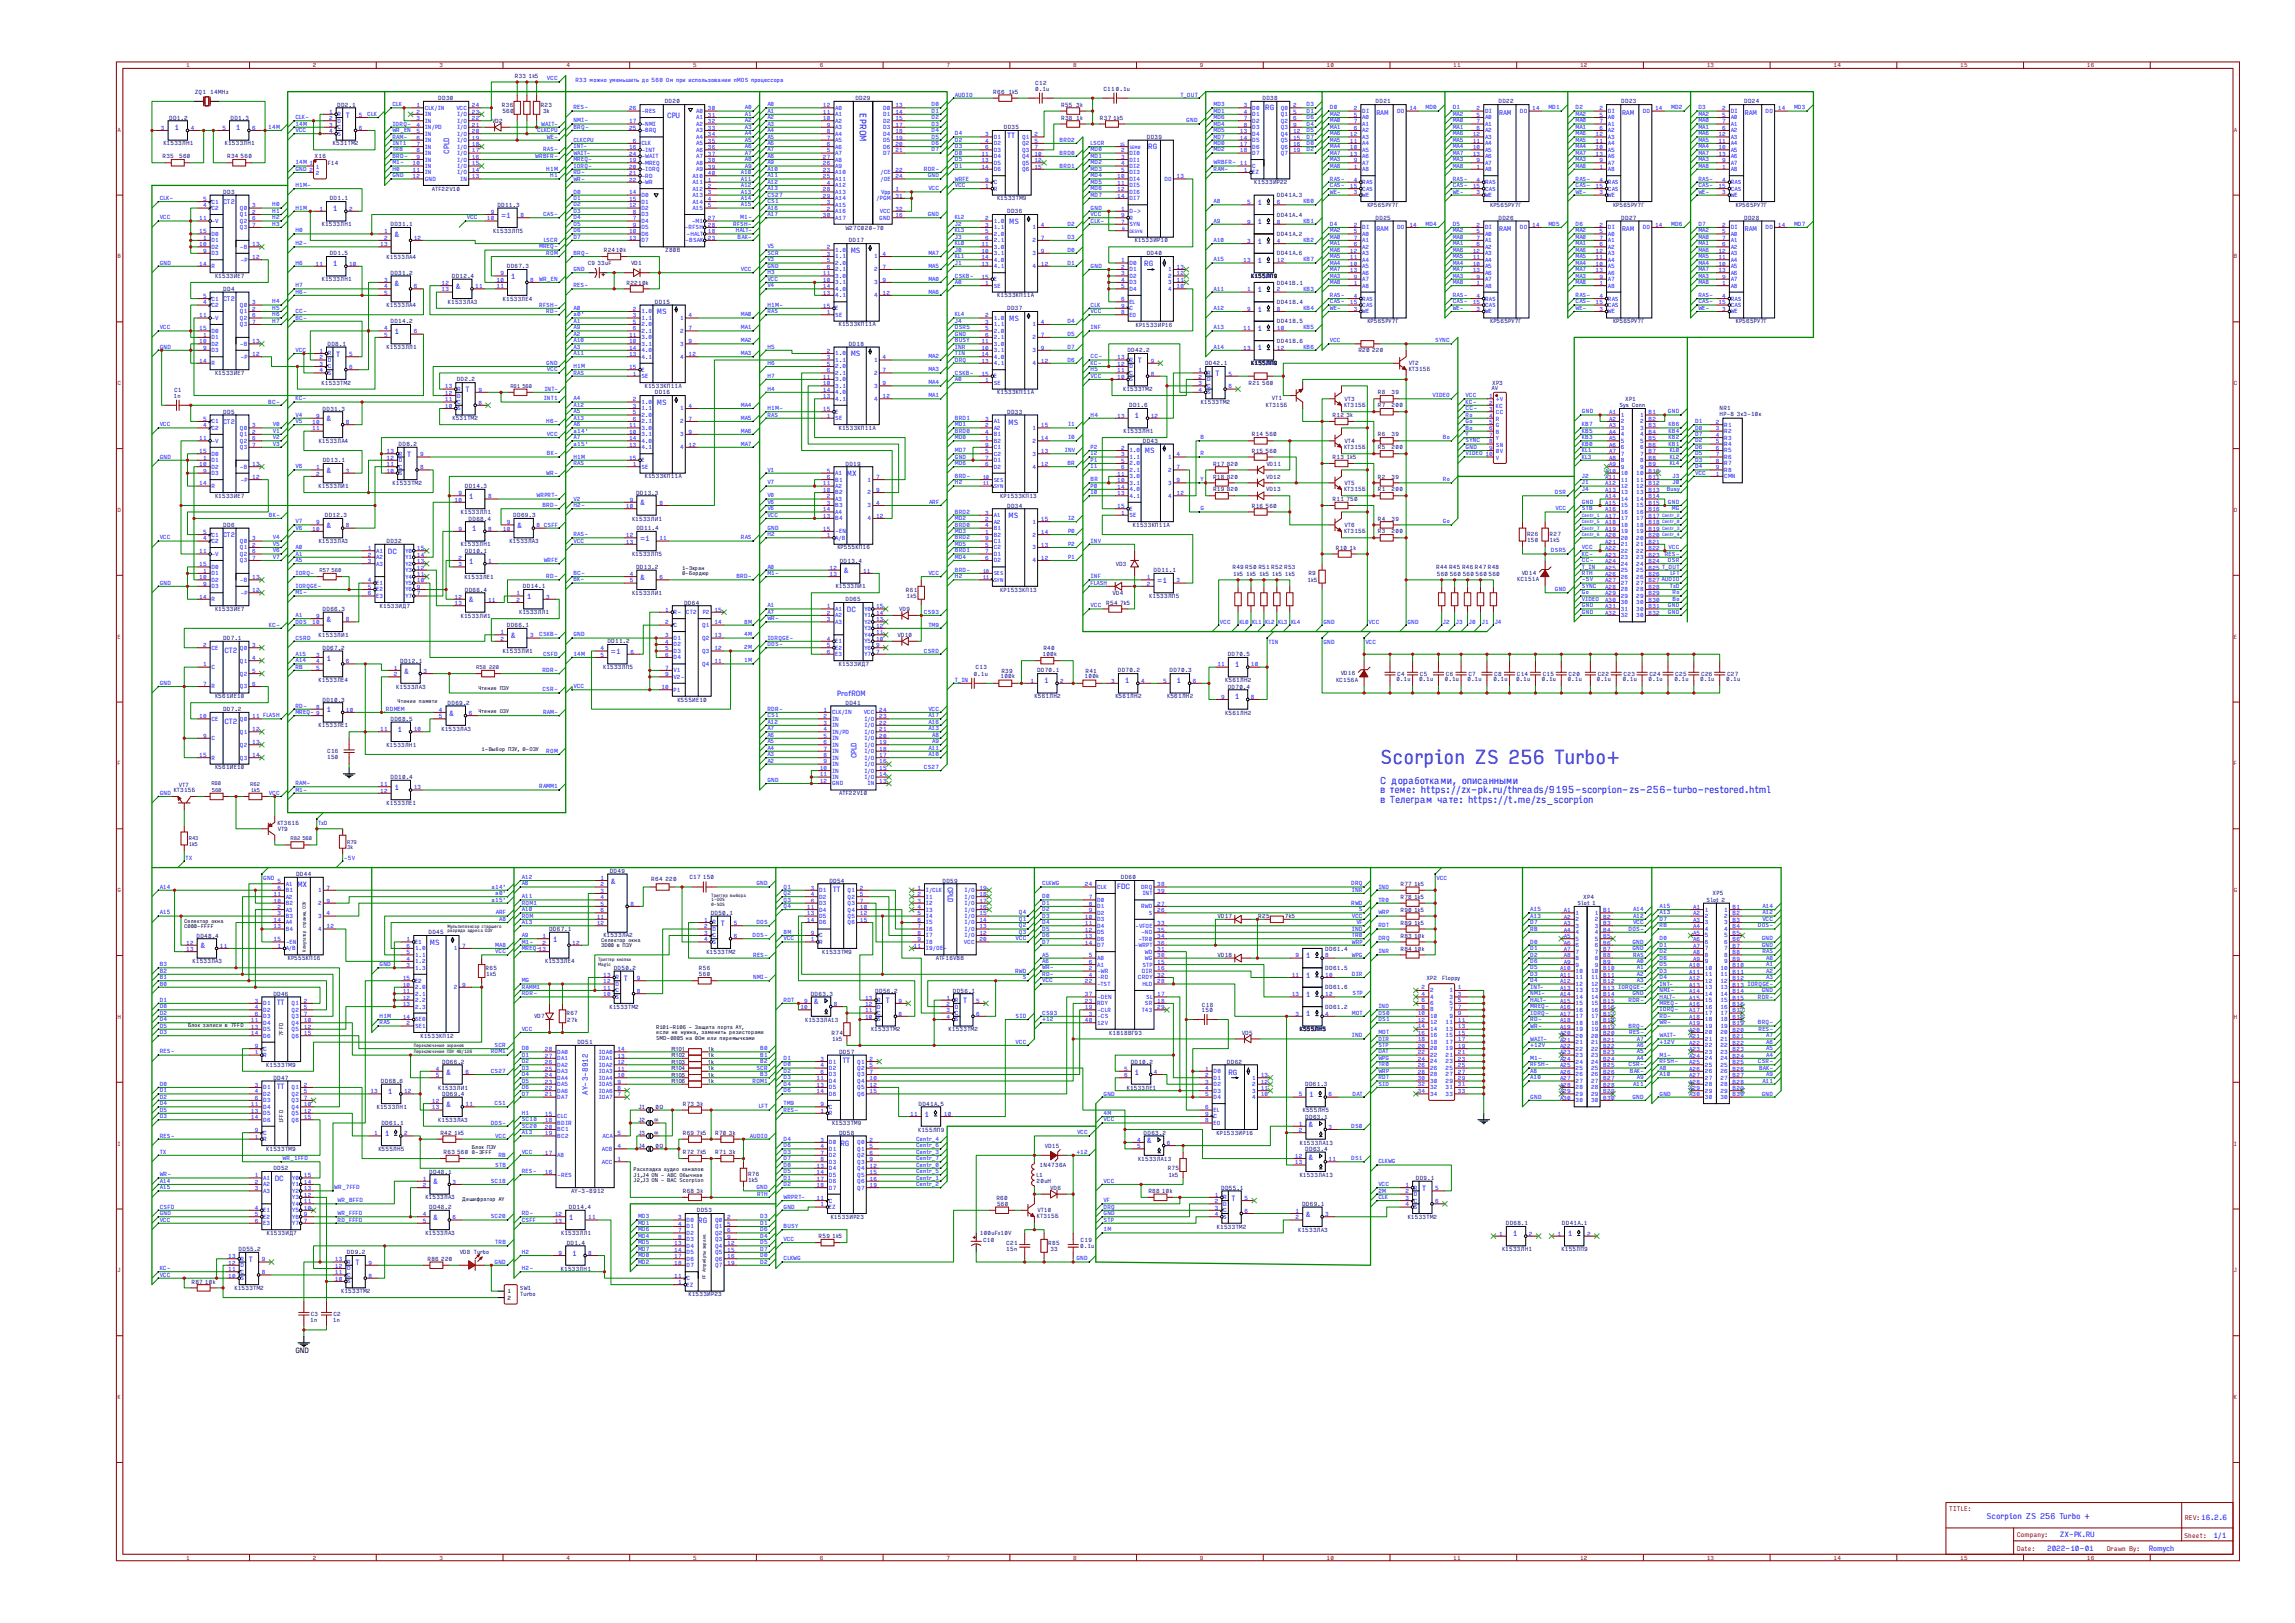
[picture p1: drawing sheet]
<svg xmlns="http://www.w3.org/2000/svg" width="297mm" height="210mm" viewBox="0 0 297 210" stroke-linecap="round" stroke-linejoin="round" font-family="sans-serif">
<defs><g id="words">
<text font-size="2.5" fill="#00f" x="178.6" y="98.9">Scorpion ZS 256 Turbo+</text>
<g font-size="1.3" fill="#00f">
<text x="178.6" y="101.4">С доработками, описанными</text>
<text x="178.6" y="102.6">в теме: https://zx-pk.ru/threads/9195-scorpion-zs-256-turbo-restored.html</text>
<text x="178.6" y="103.9">в Телеграм чате: https://t.me/zs_scorpion</text>
</g>
<text font-size="1.2" fill="#00f" x="111.3" y="14.7" transform="rotate(90 111.3 14.7)">EPROM</text>
<text font-size="1" fill="#00f" x="257.1" y="196.6">Scorpion ZS 256 Turbo +</text>
<g font-size=".9" fill="#00f">
<text x="22.6" y="16.9">1</text>
<text x="30.5" y="16.9">1</text>
<text x="44.8" y="15.2">T</text>
<text x="86.3" y="15.2">CPU</text>
<text x="130.4" y="17.9">TT</text>
<text x="163.7" y="14.2">RG</text>
<text x="58.1" y="19.9" transform="rotate(-90 58.1 19.9)">CPLD</text>
<text x="148.6" y="19.3">RG</text>
<text x="43.1" y="27.3">1</text>
<text x="64.8" y="28.2">=1</text>
<text x="130.6" y="28.9">MS</text>
<text x="162.7" y="26.5">1</text>
<text x="162.7" y="29">1</text>
<text x="43.1" y="34.5">1</text>
<text x="51" y="30.7">&amp;</text>
<text x="110.1" y="32.7">MS</text>
<text x="148.1" y="34.5">RG</text>
<text x="162.7" y="31.5">1</text>
<text x="162.7" y="34">1</text>
<text x="51" y="37">&amp;</text>
<text x="59" y="37.4">&amp;</text>
<text x="66.1" y="36.1">1</text>
<text x="85" y="40.6">MS</text>
<text x="130.6" y="41.5">MS</text>
<text x="162.7" y="37.8">1</text>
<text x="162.7" y="40.3">1</text>
<text x="43.5" y="46.2">T</text>
<text x="51" y="43.2">1</text>
<text x="110.1" y="46.1">MS</text>
<text x="147.3" y="47">T</text>
<text x="162.7" y="42.8">1</text>
<text x="162.7" y="45.3">1</text>
<text x="60.2" y="50.8">T</text>
<text x="85" y="52.4">MS</text>
<text x="157.3" y="48.7">T</text>
<text x="42.3" y="54.5">&amp;</text>
<text x="52.7" y="59.1">T</text>
<text x="130.5" y="54.9">MS</text>
<text x="146.8" y="54.1">1</text>
<text x="148.2" y="58.6">MS</text>
<text x="42.3" y="61.2">&amp;</text>
<text x="60.7" y="64.6">1</text>
<text x="82.8" y="65.4">&amp;</text>
<text x="109.6" y="61.6">MX</text>
<text x="42.3" y="68.3">&amp;</text>
<text x="50.2" y="71.7">DC</text>
<text x="61.1" y="68.8">1</text>
<text x="66.9" y="68.3">&amp;</text>
<text x="82.8" y="70">=1</text>
<text x="130.5" y="67.1">MS</text>
<text x="60.7" y="72.9">1</text>
<text x="60.7" y="78">&amp;</text>
<text x="68.2" y="77.5">1</text>
<text x="82.8" y="75">&amp;</text>
<text x="109.2" y="74.2">&amp;</text>
<text x="149.8" y="75.4">=1</text>
<text x="42.3" y="80.5">&amp;</text>
<text x="66.1" y="82.6">&amp;</text>
<text x="109.6" y="79.2">DC</text>
<text x="29" y="84.5">CT2</text>
<text x="42.3" y="85.5">1</text>
<text x="52.3" y="87.2">&amp;</text>
<text x="79.1" y="84.6">=1</text>
<text x="135.1" y="88.4">1</text>
<text x="145.6" y="88.4">1</text>
<text x="152.3" y="88.4">1</text>
<text x="159.8" y="86.3">1</text>
<text x="29" y="93.7">CT2</text>
<text x="42.3" y="92.2">1</text>
<text x="51.5" y="94.7">1</text>
<text x="58.1" y="92.6">&amp;</text>
<text x="108.3" y="90.1">ProfROM</text>
<text x="159.8" y="90.5">1</text>
<text x="110.8" y="98.1" transform="rotate(-90 110.8 98.1)">CPLD</text>
<text x="51" y="102.2">1</text>
<text x="38.5" y="114.8">MX</text>
<text x="79.1" y="114.3">&amp;</text>
<text x="93.3" y="119.8">T</text>
<text x="107.8" y="115.4">TT</text>
<text x="122.6" y="114.7" transform="rotate(90 122.6 114.7)">CPLD</text>
<text x="144.6" y="115">FDC</text>
<text x="25.9" y="122.7">&amp;</text>
<text x="55.6" y="122.3">MS</text>
<text x="71.5" y="121.9">1</text>
<text x="169" y="124">1</text>
<text x="35.8" y="130">TT</text>
<text x="80.7" y="126.9">T</text>
<text x="105.3" y="129.9">&amp;</text>
<text x="114.6" y="129.8">T</text>
<text x="124.7" y="129.8">T</text>
<text x="169" y="126.5">1</text>
<text x="169" y="129">1</text>
<text x="169" y="131.5">1</text>
<text x="109" y="137.5">TT</text>
<text x="35.8" y="140.9">TT</text>
<text x="50.2" y="141.5">1</text>
<text x="57.7" y="139">&amp;</text>
<text x="57.7" y="143.2">&amp;</text>
<text x="76.1" y="141.7" transform="rotate(-90 76.1 141.7)">AY-3-8912</text>
<text x="146.8" y="139">1</text>
<text x="159" y="139">RG</text>
<text x="169.4" y="142">1</text>
<text x="49.8" y="147">1</text>
<text x="108.8" y="148.2">RG</text>
<text x="119.6" y="144.5">1</text>
<text x="148.4" y="147.9">&amp;</text>
<text x="169.3" y="145.8">&amp;</text>
<text x="35.6" y="152.8">DC</text>
<text x="56.1" y="153.3">&amp;</text>
<text x="159.4" y="155.3">T</text>
<text x="169.3" y="150.1">&amp;</text>
<text x="184.1" y="154.1">T</text>
<text x="56.1" y="157.9">&amp;</text>
<text x="73.6" y="157.9">1</text>
<text x="90.4" y="158.3">RG</text>
<text x="169" y="157.4">&amp;</text>
<text x="195.8" y="159.9">1</text>
<text x="202.9" y="159.9">1</text>
<text x="32.2" y="163.3">T</text>
<text x="46" y="163.7">T</text>
<text x="74" y="162.5">1</text>
<text x="264.9" y="200.7">2022-10-01</text>
<text x="266.6" y="198.9">ZX-PK.RU</text>
<text x="278.1" y="200.7">Romych</text>
<text x="286.4" y="199.1">1/1</text>
</g>
<text font-size=".9" x="38.2" y="175.1">GND</text>
<g font-size=".8" fill="#00f">
<text x="178.1" y="14.9">RAM</text>
<text x="194" y="14.9">RAM</text>
<text x="209.9" y="14.9">RAM</text>
<text x="225.8" y="14.9">RAM</text>
<text x="28.9" y="26.4">CT2</text>
<text x="178.1" y="29.9">RAM</text>
<text x="194" y="29.9">RAM</text>
<text x="209.9" y="29.9">RAM</text>
<text x="225.8" y="29.9">RAM</text>
<text x="28.9" y="39">CT2</text>
<text x="28.9" y="54.9">CT2</text>
<text x="28.9" y="69.5">CT2</text>
</g>
<g font-size=".8" fill="#800">
<text x="252.2" y="195.5">TITLE:</text>
<text x="282.8" y="196.6">REV:16.2.6</text>
<text x="261" y="200.7">Date:</text>
<text x="261" y="198.9">Company:</text>
<text x="272.6" y="200.7">Drawn By:</text>
<text x="282.7" y="199">Sheet:</text>
</g>
<g font-size=".7" fill="#800">
<text x="24.1" y="8.7">1</text>
<text x="40.5" y="8.7">2</text>
<text x="56.9" y="8.7">3</text>
<text x="73.3" y="8.7">4</text>
<text x="89.7" y="8.7">5</text>
<text x="106.1" y="8.7">6</text>
<text x="122.5" y="8.7">7</text>
<text x="138.9" y="8.7">8</text>
<text x="155.3" y="8.7">9</text>
<text x="171.7" y="8.7">10</text>
<text x="188.1" y="8.7">11</text>
<text x="204.5" y="8.7">12</text>
<text x="220.9" y="8.7">13</text>
<text x="237.3" y="8.7">14</text>
<text x="253.7" y="8.7">15</text>
<text x="270.1" y="8.7">16</text>
<text x="15.2" y="17">A</text>
<text x="289.1" y="17">A</text>
<text x="15.2" y="33.4">B</text>
<text x="289.1" y="33.4">B</text>
<text x="15.2" y="49.8">C</text>
<text x="289.1" y="49.8">C</text>
<text x="15.2" y="66.2">D</text>
<text x="289.1" y="66.2">D</text>
<text x="15.2" y="82.6">E</text>
<text x="289.1" y="82.6">E</text>
<text x="15.2" y="99">F</text>
<text x="289.1" y="99">F</text>
<text x="15.2" y="115.4">G</text>
<text x="289.1" y="115.4">G</text>
<text x="15.2" y="131.8">H</text>
<text x="289.1" y="131.8">H</text>
<text x="15.2" y="148.2">I</text>
<text x="289.1" y="148.2">I</text>
<text x="15.2" y="164.6">J</text>
<text x="289.1" y="164.6">J</text>
<text x="15.2" y="181">K</text>
<text x="289.1" y="181">K</text>
<text x="24.1" y="201.8">1</text>
<text x="40.5" y="201.8">2</text>
<text x="56.9" y="201.8">3</text>
<text x="73.3" y="201.8">4</text>
<text x="89.7" y="201.8">5</text>
<text x="106.1" y="201.8">6</text>
<text x="122.5" y="201.8">7</text>
<text x="138.9" y="201.8">8</text>
<text x="155.3" y="201.8">9</text>
<text x="171.7" y="201.8">10</text>
<text x="188.1" y="201.8">11</text>
<text x="204.5" y="201.8">12</text>
<text x="220.9" y="201.8">13</text>
<text x="237.3" y="201.8">14</text>
<text x="253.7" y="201.8">15</text>
<text x="270.1" y="201.8">16</text>
</g>
<g font-size=".7" fill="#000080">
<text x="66.6" y="10">R33</text>
<text x="68.4" y="10">1k5</text>
<text x="134" y="11.8">0.1u</text>
<text x="134" y="11">C12</text>
<text x="142.8" y="11.7">C11</text>
<text x="144.4" y="11.7">0.1u</text>
<text x="21.9" y="15.5">DD1.2</text>
<text x="25.2" y="12.1">ZQ1</text>
<text x="27.2" y="12.1">14MHz</text>
<text x="29.8" y="15.5">DD1.3</text>
<text x="43.6" y="13.8">DD2.1</text>
<text x="56.7" y="13">DD30</text>
<text x="63.7" y="15.9">VD2</text>
<text x="65" y="13.8">R36</text>
<text x="65" y="14.7">560</text>
<text x="70" y="13.8">R23</text>
<text x="70.3" y="14.6">3k</text>
<text x="86" y="13.4">DD20</text>
<text x="110.7" y="13">DD29</text>
<text x="128.5" y="12.1">R66</text>
<text x="129.9" y="16.7">DD35</text>
<text x="130.5" y="12.1">1k5</text>
<text x="137.3" y="15.5">R38</text>
<text x="137.3" y="13.8">R55</text>
<text x="139.3" y="15.5">1k</text>
<text x="139.3" y="13.8">3k</text>
<text x="142.4" y="15.5">R37</text>
<text x="144.1" y="15.5">1k5</text>
<text x="148.4" y="18">DD39</text>
<text x="163.4" y="13">DD38</text>
<text x="178" y="13.4">DD21</text>
<text x="193.9" y="13.4">DD22</text>
<text x="209.8" y="13.4">DD23</text>
<text x="225.7" y="13.4">DD24</text>
<text x="21" y="20.5">R35</text>
<text x="21.1" y="18.8">К1533ЛН1</text>
<text x="23.2" y="20.5">560</text>
<text x="29.1" y="18.8">К1533ЛН1</text>
<text x="29.4" y="20.5">R34</text>
<text x="31.1" y="20.5">560</text>
<text x="40.7" y="20.5">X16</text>
<text x="42.4" y="21.3">F14</text>
<text x="43.1" y="18.8">К531ТМ2</text>
<text x="162.3" y="23.8">К1533ИР22</text>
<text x="28.9" y="25.1">DD3</text>
<text x="41.6" y="29.3">К1533ЛН1</text>
<text x="42.7" y="25.9">DD1.1</text>
<text x="50.5" y="29.3">DD31.1</text>
<text x="55.9" y="24.7">ATF22V10</text>
<text x="64.4" y="26.8">DD11.3</text>
<text x="109.4" y="29.7">W27C020-70</text>
<text x="129" y="25.9">K1533TM9</text>
<text x="130.3" y="27.6">DD36</text>
<text x="165.2" y="28">DD41A.4</text>
<text x="165.2" y="25.5">DD41A.3</text>
<text x="176.9" y="26.8">КР565РУ7Г</text>
<text x="178" y="28.4">DD25</text>
<text x="192.8" y="26.8">КР565РУ7Г</text>
<text x="193.9" y="28.4">DD26</text>
<text x="208.7" y="26.8">КР565РУ7Г</text>
<text x="209.8" y="28.4">DD27</text>
<text x="224.6" y="26.8">КР565РУ7Г</text>
<text x="225.7" y="28.4">DD28</text>
<text x="27.8" y="36">К1533ИЕ7</text>
<text x="42.7" y="33">DD1.5</text>
<text x="50" y="33.5">К1533ЛА4</text>
<text x="50.5" y="35.6">DD31.2</text>
<text x="58.5" y="36">DD12.4</text>
<text x="63.8" y="30.1">К1533ЛП5</text>
<text x="65.6" y="34.7">DD67.3</text>
<text x="76.1" y="34.3">C9</text>
<text x="77.3" y="34.3">33uF</text>
<text x="78.1" y="32.6">R2410k</text>
<text x="81.7" y="34.3">VD1</text>
<text x="86.1" y="32.6">Z80B</text>
<text x="109.8" y="31.4">DD17</text>
<text x="146.8" y="31.4">К1533ИР10</text>
<text x="148.4" y="33">DD40</text>
<text x="161.9" y="36">К155ЛП9</text>
<text x="165.2" y="30.5">DD41A.2</text>
<text x="165.2" y="33">DD41A.6</text>
<text x="28.9" y="37.6">DD4</text>
<text x="41.6" y="36.4">К1533ЛН1</text>
<text x="50" y="39.7">К1533ЛА4</text>
<text x="50.5" y="41.8">DD14.2</text>
<text x="58" y="39.3">К1533ЛА3</text>
<text x="65.1" y="38.9">К1533ЛЕ4</text>
<text x="81.1" y="36.8">R2210k</text>
<text x="84.7" y="39.3">DD15</text>
<text x="129.1" y="38.5">К1533КП11A</text>
<text x="130.3" y="40.2">DD37</text>
<text x="165.2" y="36.8">DD41B.1</text>
<text x="165.2" y="41.8">DD41B.5</text>
<text x="165.2" y="39.3">DD41B.4</text>
<text x="176.9" y="41.8">КР565РУ7Г</text>
<text x="192.8" y="41.8">КР565РУ7Г</text>
<text x="208.7" y="41.8">КР565РУ7Г</text>
<text x="224.6" y="41.8">КР565РУ7Г</text>
<text x="42.4" y="44.8">DD8.1</text>
<text x="50" y="45.2">К1533ЛЛ1</text>
<text x="108.6" y="42.2">К1533КП11A</text>
<text x="109.8" y="44.8">DD18</text>
<text x="145.9" y="45.6">DD42.2</text>
<text x="147" y="42.2">КР1533ИР16</text>
<text x="155.9" y="47.3">DD42.1</text>
<text x="161.9" y="47.3">К155ЛП9</text>
<text x="165.3" y="44.4">DD41B.6</text>
<text x="175.8" y="45.6">R20</text>
<text x="177.6" y="45.6">220</text>
<text x="182.3" y="48">КТ315Б</text>
<text x="182.3" y="47.2">VT2</text>
<text x="22.5" y="51.5">1n</text>
<text x="22.5" y="50.8">C1</text>
<text x="27.8" y="48.5">К1533ИЕ7</text>
<text x="28.9" y="53.5">DD5</text>
<text x="41.6" y="49.8">К1533ТМ2</text>
<text x="41.8" y="53.1">DD31.3</text>
<text x="59.1" y="49.4">DD2.2</text>
<text x="66" y="50.2">R81</text>
<text x="67.6" y="50.2">560</text>
<text x="83.5" y="50.2">К1533КП11A</text>
<text x="84.7" y="51">DD16</text>
<text x="129.1" y="51">К1533КП11A</text>
<text x="130.3" y="53.5">DD33</text>
<text x="145.4" y="50.6">К1533ТМ2</text>
<text x="146.1" y="52.7">DD1.6</text>
<text x="155.4" y="52.3">К1533ТМ2</text>
<text x="161.6" y="49.8">R21</text>
<text x="163.3" y="49.8">560</text>
<text x="163.8" y="52.6">КТ315Б</text>
<text x="164.6" y="51.8">VT1</text>
<text x="172.5" y="54">R12</text>
<text x="173.9" y="52.6">КТ315Б</text>
<text x="174" y="51.9">VT3</text>
<text x="174.2" y="54">3k</text>
<text x="178.3" y="52.7">R7</text>
<text x="178.3" y="51">R8</text>
<text x="180.1" y="52.7">200</text>
<text x="180.1" y="51">39</text>
<text x="193" y="50.5">AV</text>
<text x="193.1" y="49.8">XP3</text>
<text x="209.6" y="52.7">Sys Conn</text>
<text x="210.3" y="51.9">XP1</text>
<text x="222.5" y="53.8">НР-8 3к3-10к</text>
<text x="222.5" y="53.1">NR1</text>
<text x="41.2" y="57.3">К1533ЛА4</text>
<text x="41.8" y="59.8">DD13.1</text>
<text x="51.6" y="57.7">DD8.2</text>
<text x="58.6" y="54.4">К531ТМ2</text>
<text x="108.6" y="55.6">К1533КП11A</text>
<text x="145.4" y="56.1">К1533ЛН1</text>
<text x="147.9" y="57.3">DD43</text>
<text x="162" y="58.6">R15</text>
<text x="162" y="56.5">R14</text>
<text x="163.8" y="58.6">560</text>
<text x="163.8" y="56.5">560</text>
<text x="172.5" y="59.4">R13</text>
<text x="173.9" y="58.1">КТ315Б</text>
<text x="174" y="57.3">VT4</text>
<text x="174.2" y="59.4">1k5</text>
<text x="178.3" y="58.1">R5</text>
<text x="178.3" y="56.5">R6</text>
<text x="180.1" y="56.5">39</text>
<text x="180.1" y="58.1">200</text>
<text x="27.8" y="64.4">К1533ИЕ7</text>
<text x="41.2" y="63.2">К1533ЛИ1</text>
<text x="50.8" y="62.7">К1533ТМ2</text>
<text x="60.2" y="63.2">DD14.3</text>
<text x="82.3" y="64">DD13.3</text>
<text x="83.5" y="61.9">К1533КП11A</text>
<text x="109.4" y="60.2">DD19</text>
<text x="129.5" y="64.4">КР1533КП13</text>
<text x="130.3" y="65.7">DD34</text>
<text x="157" y="63.6">R19</text>
<text x="157" y="61.9">R18</text>
<text x="157" y="60.2">R17</text>
<text x="158.8" y="63.6">820</text>
<text x="158.8" y="61.9">820</text>
<text x="158.8" y="60.2">820</text>
<text x="162" y="65.7">R16</text>
<text x="163.8" y="65.7">560</text>
<text x="163.9" y="61.9">VD12</text>
<text x="163.9" y="63.6">VD13</text>
<text x="163.9" y="60.2">VD11</text>
<text x="172.5" y="64.8">R11</text>
<text x="173.9" y="63.5">КТ315Б</text>
<text x="174" y="62.7">VT5</text>
<text x="174.2" y="64.8">750</text>
<text x="178.3" y="63.6">R1</text>
<text x="178.3" y="61.9">R2</text>
<text x="180.1" y="61.9">39</text>
<text x="180.1" y="63.6">200</text>
<text x="28.9" y="68.2">DD6</text>
<text x="41.2" y="70.3">К1533ЛА3</text>
<text x="42" y="66.9">DD12.3</text>
<text x="50" y="70.3">DD32</text>
<text x="59.6" y="70.7">К1533ЛН1</text>
<text x="59.7" y="66.5">К1533ЛЛ1</text>
<text x="60.2" y="71.5">DD10.1</text>
<text x="60.7" y="67.3">DD68.4</text>
<text x="65.9" y="70.3">К1533ЛА3</text>
<text x="66.4" y="66.9">DD69.3</text>
<text x="81.8" y="67.3">К1533ЛИ1</text>
<text x="81.8" y="72">К1533ЛП5</text>
<text x="82.4" y="68.6">DD11.4</text>
<text x="108.4" y="71.1">КР555КП16</text>
<text x="146.6" y="68.2">К1533КП11A</text>
<text x="172.9" y="71.1">R10</text>
<text x="173.9" y="68.9">КТ315Б</text>
<text x="174" y="68.2">VT6</text>
<text x="174.7" y="71.1">1k</text>
<text x="178.3" y="69">R3</text>
<text x="178.3" y="67.4">R4</text>
<text x="180.1" y="69">200</text>
<text x="180.1" y="67.4">39</text>
<text x="197.6" y="70.2">150</text>
<text x="197.6" y="69.4">R26</text>
<text x="200.5" y="70.2">1k5</text>
<text x="200.5" y="69.4">R27</text>
<text x="41.4" y="74">R57</text>
<text x="42.9" y="74">560</text>
<text x="60.1" y="74.9">К1533ЛЕ1</text>
<text x="60.1" y="76.6">DD66.4</text>
<text x="67.7" y="76.1">DD14.1</text>
<text x="81.8" y="77">К1533ЛИ1</text>
<text x="82.3" y="73.6">DD13.2</text>
<text x="108.1" y="76.1">К1533ЛИ1</text>
<text x="108.7" y="72.8">DD13.4</text>
<text x="109.4" y="77.8">DD65</text>
<text x="117.2" y="76.6">R61</text>
<text x="117.3" y="77.4">1k5</text>
<text x="129.5" y="76.6">КР1533КП13</text>
<text x="144" y="77">VD4</text>
<text x="144.4" y="73.2">VD3</text>
<text x="148.7" y="77.4">К1533ЛП5</text>
<text x="149.3" y="74">DD11.1</text>
<text x="159.5" y="73.6">R49 R50 R51 R52 R53</text>
<text x="159.6" y="74.5">1k5</text>
<text x="161.3" y="74.5">1k5</text>
<text x="162.9" y="74.5">1k5</text>
<text x="164.6" y="74.5">1k5</text>
<text x="166.3" y="74.5">1k5</text>
<text x="169.2" y="75.3">1k5</text>
<text x="169.3" y="74.5">R9</text>
<text x="185.9" y="73.6">R44 R45 R46 R47 R48</text>
<text x="185.9" y="74.5">560</text>
<text x="187.6" y="74.5">560</text>
<text x="189.3" y="74.5">560</text>
<text x="191" y="74.5">560</text>
<text x="192.6" y="74.5">560</text>
<text x="196.3" y="75.2">КС151А</text>
<text x="196.9" y="74.4">VD14</text>
<text x="27.8" y="79.1">К1533ИЕ7</text>
<text x="28.9" y="82.8">DD7.1</text>
<text x="41.2" y="82.4">К1533ЛИ1</text>
<text x="41.8" y="79.1">DD66.3</text>
<text x="49.2" y="78.6">К1533ИД7</text>
<text x="59.6" y="79.9">К1533ЛИ1</text>
<text x="65.6" y="81.2">DD66.1</text>
<text x="67.2" y="79.5">К1533ЛЛ1</text>
<text x="78.6" y="83.3">DD11.2</text>
<text x="88.5" y="78.2">DD64</text>
<text x="116.2" y="82.4">VD10</text>
<text x="116.4" y="79.1">VD9</text>
<text x="143.2" y="78.2">R54</text>
<text x="145" y="78.2">7k5</text>
<text x="41.2" y="88.3">К1533ЛЕ4</text>
<text x="41.7" y="84.1">DD67.2</text>
<text x="51.3" y="89.1">К1533ЛА3</text>
<text x="51.8" y="85.8">DD12.1</text>
<text x="61.6" y="86.5">R58</text>
<text x="63.3" y="86.5">220</text>
<text x="65.1" y="84.5">К1533ЛИ1</text>
<text x="78.1" y="86.6">К1533ЛП5</text>
<text x="108.6" y="86.2">К1533ИД7</text>
<text x="126" y="87.4">0.1u</text>
<text x="126.3" y="86.6">C13</text>
<text x="129.5" y="87.7">100k</text>
<text x="129.6" y="87">R39</text>
<text x="134.2" y="87">DD70.1</text>
<text x="134.9" y="84.8">100k</text>
<text x="135" y="84.1">R40</text>
<text x="140.4" y="87.7">100k</text>
<text x="140.5" y="87">R41</text>
<text x="144.7" y="87">DD70.2</text>
<text x="151.4" y="87">DD70.3</text>
<text x="158.6" y="88.3">К561ЛН2</text>
<text x="158.9" y="89.1">DD70.4</text>
<text x="158.9" y="84.9">DD70.5</text>
<text x="172.9" y="88.2">КС156А</text>
<text x="173.5" y="87.4">VD16</text>
<text x="180.7" y="88.1">0.1u</text>
<text x="180.8" y="87.4">C4</text>
<text x="183.6" y="88.1">0.1u</text>
<text x="183.8" y="87.4">C5</text>
<text x="187" y="88.1">0.1u</text>
<text x="187.1" y="87.4">C6</text>
<text x="189.9" y="88.1">0.1u</text>
<text x="190" y="87.4">C7</text>
<text x="193.3" y="88.1">0.1u</text>
<text x="193.4" y="87.4">C8</text>
<text x="196.2" y="88.1">0.1u</text>
<text x="196.3" y="87.4">C14</text>
<text x="199.5" y="88.1">0.1u</text>
<text x="199.7" y="87.4">C15</text>
<text x="202.9" y="88.1">0.1u</text>
<text x="203" y="87.4">C20</text>
<text x="206.7" y="88.1">0.1u</text>
<text x="206.8" y="87.4">C22</text>
<text x="210" y="88.1">0.1u</text>
<text x="210.1" y="87.4">C23</text>
<text x="213.3" y="88.1">0.1u</text>
<text x="213.5" y="87.4">C24</text>
<text x="216.7" y="88.1">0.1u</text>
<text x="216.8" y="87.4">C25</text>
<text x="220" y="88.1">0.1u</text>
<text x="220.1" y="87.4">C26</text>
<text x="223.4" y="88.1">0.1u</text>
<text x="223.5" y="87.4">C27</text>
<text x="27.8" y="90.4">К561ИЕ10</text>
<text x="28.9" y="92">DD7.2</text>
<text x="41.2" y="94.1">К1533ЛЕ1</text>
<text x="41.7" y="90.8">DD10.3</text>
<text x="50.5" y="93.3">DD68.5</text>
<text x="57.1" y="94.5">К1533ЛА3</text>
<text x="57.9" y="91.2">DD69.2</text>
<text x="87.7" y="90.8">К555ИЕ10</text>
<text x="109.4" y="91.2">DD41</text>
<text x="133.9" y="90.4">К561ЛН2</text>
<text x="144.3" y="90.4">К561ЛН2</text>
<text x="151" y="90.4">К561ЛН2</text>
<text x="158.6" y="92.5">К561ЛН2</text>
<text x="23.1" y="101.9">VT7</text>
<text x="27.4" y="101.6">R80</text>
<text x="27.8" y="99.6">К561ИЕ10</text>
<text x="32.4" y="101.6">R62</text>
<text x="42.3" y="98.2">150</text>
<text x="42.3" y="97.4">C16</text>
<text x="50" y="96.6">К1533ЛН1</text>
<text x="50.5" y="100.8">DD10.4</text>
<text x="22.5" y="102.5">КТ315Б</text>
<text x="27.4" y="102.5">560</text>
<text x="32.5" y="102.5">1k5</text>
<text x="35.9" y="106.8">КТ361Б</text>
<text x="36" y="107.6">VT9</text>
<text x="50" y="104.2">К1533ЛЕ1</text>
<text x="108.6" y="102.9">ATF22V10</text>
<text x="24.4" y="109.5">1k5</text>
<text x="24.4" y="108.7">R43</text>
<text x="37.6" y="108.7">R82</text>
<text x="38.3" y="113.4">DD44</text>
<text x="39.1" y="108.7">560</text>
<text x="44.9" y="109.9">3k</text>
<text x="44.9" y="109.2">R79</text>
<text x="78.9" y="112.9">DD49</text>
<text x="86.1" y="114">220</text>
<text x="89.2" y="113.8">C17</text>
<text x="91" y="113.8">150</text>
<text x="145.1" y="113.8">DD60</text>
<text x="84.3" y="114">R64</text>
<text x="92" y="118.4">DD50.1</text>
<text x="107.3" y="114.2">DD54</text>
<text x="122" y="114.2">DD59</text>
<text x="157.6" y="118.8">VD17</text>
<text x="162.8" y="118.8">R25</text>
<text x="166.3" y="118.8">7k5</text>
<text x="181.2" y="114.6">R77</text>
<text x="181.2" y="116.3">R78</text>
<text x="181.2" y="118">R90</text>
<text x="181.2" y="119.6">R89</text>
<text x="183" y="114.6">1k5</text>
<text x="183" y="116.3">1k5</text>
<text x="183" y="118">1k5</text>
<text x="183" y="119.6">1k5</text>
<text x="204.1" y="117.1">Slot 1</text>
<text x="204.9" y="116.3">XP4</text>
<text x="220.9" y="116.7">Slot 2</text>
<text x="221.6" y="115.9">XP5</text>
<text x="24.9" y="124.7">К1533ЛА3</text>
<text x="25.4" y="121.3">DD48.4</text>
<text x="37.3" y="124.2">КР555КП16</text>
<text x="55.5" y="120.9">DD45</text>
<text x="62.8" y="125.5">R65</text>
<text x="70.6" y="124.6">К1533ЛЕ4</text>
<text x="71.1" y="120.5">DD67.1</text>
<text x="78.1" y="121.3">К1533ЛА2</text>
<text x="79.4" y="125.5">DD50.2</text>
<text x="90.5" y="125.5">R56</text>
<text x="91.4" y="123.4">К1533ТМ2</text>
<text x="106.4" y="123.4">K1533TM9</text>
<text x="121.1" y="124.2">ATF16V8B</text>
<text x="157.6" y="123.8">VD18</text>
<text x="171.5" y="123">DD61.4</text>
<text x="171.5" y="125.5">DD61.5</text>
<text x="181.2" y="121.3">R83</text>
<text x="181.2" y="123">R84</text>
<text x="183" y="121.3">10k</text>
<text x="183" y="123">10k</text>
<text x="35.4" y="128.8">DD46</text>
<text x="62.9" y="126.3">1k5</text>
<text x="69.1" y="131.8">VD7</text>
<text x="73.3" y="131.4">R67</text>
<text x="78.9" y="130.5">К1533ТМ2</text>
<text x="90.5" y="126.2">560</text>
<text x="104.9" y="128.8">DD63.3</text>
<text x="113.3" y="128.4">DD56.2</text>
<text x="123.3" y="128.4">DD56.1</text>
<text x="155.5" y="131">150</text>
<text x="155.5" y="130.2">C18</text>
<text x="171.5" y="128">DD61.6</text>
<text x="171.5" y="130.5">DD61.2</text>
<text x="184.6" y="126.8">XP2</text>
<text x="186.6" y="126.8">Floppy</text>
<text x="54.4" y="134.3">К1533КП12</text>
<text x="57.2" y="137.6">DD66.2</text>
<text x="73.4" y="132.2">27k</text>
<text x="74.7" y="135.1">DD51</text>
<text x="86.9" y="136">R101</text>
<text x="86.9" y="136.8">R102</text>
<text x="86.9" y="137.6">R103</text>
<text x="91.6" y="136">1k</text>
<text x="91.6" y="136.8">1k</text>
<text x="91.6" y="137.6">1k</text>
<text x="104.2" y="132.2">К1533ЛА13</text>
<text x="107.6" y="133.9">R74</text>
<text x="107.7" y="134.7">1k5</text>
<text x="108.6" y="136.4">DD57</text>
<text x="112.7" y="133.4">К1533ТМ2</text>
<text x="122.8" y="133.4">К1533ТМ2</text>
<text x="143.6" y="133.9">К1818ВГ93</text>
<text x="146.3" y="137.6">DD10.2</text>
<text x="158.8" y="137.6">DD62</text>
<text x="160.7" y="133.9">VD5</text>
<text x="168.2" y="133.5">К555ЛН5</text>
<text x="34.5" y="138">K1533TM9</text>
<text x="35.4" y="139.7">DD47</text>
<text x="48.8" y="143.5">К1533ЛН1</text>
<text x="49.3" y="140.1">DD68.6</text>
<text x="56.7" y="141">К1533ЛИ1</text>
<text x="57.2" y="141.8">DD69.4</text>
<text x="82.6" y="143.5">J1</text>
<text x="84.8" y="143.5">0Ω</text>
<text x="86.9" y="138.5">R104</text>
<text x="86.9" y="139.3">R105</text>
<text x="86.9" y="140.1">R106</text>
<text x="88.4" y="143.1">R73</text>
<text x="90.1" y="143.1">3k</text>
<text x="91.6" y="138.5">1k</text>
<text x="91.6" y="139.3">1k</text>
<text x="91.6" y="140.1">1k</text>
<text x="118.9" y="143.1">DD41A.5</text>
<text x="145.8" y="141">К1533ЛЕ1</text>
<text x="168.6" y="143.9">К555ЛН5</text>
<text x="168.9" y="140.6">DD61.3</text>
<text x="34.5" y="148.9">K1533TM9</text>
<text x="49" y="148.9">К555ЛН5</text>
<text x="49.4" y="145.6">DD61.1</text>
<text x="56.7" y="145.2">К1533ЛА3</text>
<text x="57" y="146.8">R42</text>
<text x="57.4" y="149.3">R63</text>
<text x="58.8" y="146.8">1k5</text>
<text x="59.2" y="149.3">560</text>
<text x="82.6" y="146.8">J3</text>
<text x="82.6" y="145.2">J2</text>
<text x="82.6" y="148.5">J4</text>
<text x="84.6" y="145.2">∞</text>
<text x="84.6" y="146.8">∞</text>
<text x="84.8" y="148.5">0Ω</text>
<text x="88.4" y="146.8">R69</text>
<text x="88.4" y="149.3">R72</text>
<text x="90.1" y="146.8">7k5</text>
<text x="90.1" y="149.3">7k5</text>
<text x="92.6" y="146.8">R70</text>
<text x="92.6" y="149.3">R71</text>
<text x="94.3" y="146.8">3k</text>
<text x="94.3" y="149.3">3k</text>
<text x="107.7" y="145.6">K1533TM9</text>
<text x="108.6" y="146.8">DD58</text>
<text x="118.8" y="146.4">К155ЛП9</text>
<text x="135.2" y="148.5">VD15</text>
<text x="148" y="146.8">DD63.2</text>
<text x="157.4" y="146.8">КР1533ИР16</text>
<text x="168.2" y="148.1">К1533ЛА13</text>
<text x="168.9" y="144.7">DD63.1</text>
<text x="168.9" y="148.9">DD63.4</text>
<text x="35.4" y="151.4">DD52</text>
<text x="55.1" y="155.2">К1533ЛА3</text>
<text x="55.6" y="151.9">DD48.1</text>
<text x="73.9" y="154.4">AY-3-8912</text>
<text x="88.4" y="154.4">R68</text>
<text x="90.1" y="154.4">3k</text>
<text x="96.8" y="153">1k5</text>
<text x="96.8" y="152.2">R76</text>
<text x="128.9" y="155.2">R60</text>
<text x="134.2" y="153">20uH</text>
<text x="134.2" y="152.3">L1</text>
<text x="134.5" y="151">1N4736A</text>
<text x="135.9" y="153.9">VD6</text>
<text x="147.3" y="150.2">К1533ЛА13</text>
<text x="148.6" y="154.4">R88</text>
<text x="150.4" y="154.4">10k</text>
<text x="151.1" y="151.4">R75</text>
<text x="151.2" y="152.3">1k5</text>
<text x="158" y="153.9">DD55.1</text>
<text x="168.2" y="152.3">К1533ЛА13</text>
<text x="183.2" y="152.7">DD9.1</text>
<text x="30.9" y="161.9">DD55.2</text>
<text x="34.5" y="159.8">К1533ИД7</text>
<text x="55.1" y="159.8">К1533ЛА3</text>
<text x="55.6" y="156.5">DD48.2</text>
<text x="72.6" y="159.8">К1533ЛЛ1</text>
<text x="73.3" y="161.1">DD1.4</text>
<text x="73.6" y="156.5">DD14.4</text>
<text x="90.2" y="156.9">DD53</text>
<text x="105.9" y="160.2">R59</text>
<text x="107.5" y="157.7">К1533ИР23</text>
<text x="107.7" y="160.2">1k5</text>
<text x="126.8" y="159.8">100uFx10V</text>
<text x="127.2" y="160.6">C10</text>
<text x="129" y="156">560</text>
<text x="130.2" y="161.8">15n</text>
<text x="130.2" y="161.1">C21</text>
<text x="134.2" y="157.6">КТ315Б</text>
<text x="134.3" y="156.9">VT10</text>
<text x="135.7" y="161.1">R85</text>
<text x="135.9" y="161.9">33</text>
<text x="139.8" y="161.5">0.1u</text>
<text x="139.8" y="160.6">C19</text>
<text x="157.5" y="159">К1533ТМ2</text>
<text x="168" y="159.4">К1533ЛА3</text>
<text x="168.5" y="156">DD69.1</text>
<text x="182.2" y="157.7">К1533ТМ2</text>
<text x="194.4" y="161.9">К1533ЛН1</text>
<text x="194.9" y="158.5">DD68.1</text>
<text x="202.1" y="161.9">К155ЛП9</text>
<text x="202.1" y="158.5">DD41A.1</text>
<text x="24.8" y="166.1">R87</text>
<text x="26.5" y="166.1">10k</text>
<text x="30.3" y="166.9">К1533ТМ2</text>
<text x="44.1" y="167.3">К1533ТМ2</text>
<text x="44.9" y="162.3">DD9.2</text>
<text x="55.3" y="163.1">R86</text>
<text x="57.1" y="163.2">220</text>
<text x="59.5" y="162.3">VD8 Turbo</text>
<text x="67.3" y="166.9">SW1</text>
<text x="67.3" y="167.7">Turbo</text>
<text x="72.6" y="164.4">К1533ЛН1</text>
<text x="89.1" y="167.7">К1533ИР23</text>
<text x="40.2" y="171">1n</text>
<text x="40.2" y="170.3">C3</text>
<text x="43.1" y="171">1n</text>
<text x="43.1" y="170.3">C2</text>
</g>
<g font-size=".7" fill="#00f">
<text x="70.8" y="10.4">VCC</text>
<text x="74.5" y="10.6">R33 можно уменьшить до 560 Ом при использовании nMOS процессора</text>
<text x="20.8" y="16.8">3</text>
<text x="24.7" y="16.8">4</text>
<text x="28.8" y="16.8">5</text>
<text x="32.6" y="16.8">6</text>
<text x="34.7" y="16.7">14M</text>
<text x="38.2" y="17.1">VCC</text>
<text x="38.2" y="15.4">CLK-</text>
<text x="38.2" y="16.3">14M</text>
<text x="42.6" y="14.7">1</text>
<text x="42.6" y="15.5">2</text>
<text x="42.6" y="16.4">3</text>
<text x="42.6" y="17.2">4</text>
<text x="43.7" y="15">R</text>
<text x="43.7" y="15.9">D</text>
<text x="43.7" y="16.7">С</text>
<text x="43.7" y="17.6">S</text>
<text x="46.4" y="16.8">6</text>
<text x="46.4" y="15.1">5</text>
<text x="47.5" y="15">CLK</text>
<text x="50.8" y="13.7">CLK</text>
<text x="50.8" y="17.9">RAM-</text>
<text x="50.8" y="17.1">WR_EN</text>
<text x="50.8" y="16.3">IORQ-</text>
<text x="53.9" y="13.9">1</text>
<text x="53.9" y="14.7">2</text>
<text x="53.9" y="15.5">3</text>
<text x="53.9" y="16.4">4</text>
<text x="53.9" y="17.2">5</text>
<text x="55" y="14.2">CLK/IN</text>
<text x="55" y="15">IN</text>
<text x="55" y="15.9">IN</text>
<text x="55" y="16.7">IN/PD</text>
<text x="55" y="17.6">IN</text>
<text x="59.1" y="14.2">VCC</text>
<text x="59.2" y="17.6">I/O</text>
<text x="59.2" y="16.7">I/O</text>
<text x="59.2" y="15.9">I/O</text>
<text x="59.2" y="15">I/O</text>
<text x="61.1" y="17.2">20</text>
<text x="61.1" y="16.4">21</text>
<text x="61.1" y="15.5">22</text>
<text x="61.1" y="14.7">23</text>
<text x="61.1" y="13.9">24</text>
<text x="69.5" y="17.1">CLKCPU</text>
<text x="70" y="16.3">WAIT-</text>
<text x="70.8" y="17.9">WE-</text>
<text x="74.2" y="14.2">RES-</text>
<text x="74.2" y="15.8">NMI-</text>
<text x="74.2" y="16.7">BRQ-</text>
<text x="81.4" y="14.3">26</text>
<text x="81.4" y="16">17</text>
<text x="81.4" y="16.8">25</text>
<text x="83" y="14.6">-RES</text>
<text x="83" y="16.3">-NMI</text>
<text x="83" y="17.1">-BRQ</text>
<text x="90.1" y="14.6">A0</text>
<text x="90.1" y="15.5">A1</text>
<text x="90.1" y="16.3">A2</text>
<text x="90.1" y="17.1">A3</text>
<text x="90.1" y="18">A4</text>
<text x="91.6" y="14.3">30</text>
<text x="91.6" y="15.1">31</text>
<text x="91.6" y="16">32</text>
<text x="91.6" y="16.8">33</text>
<text x="91.6" y="17.6">34</text>
<text x="96.4" y="14.2">A0</text>
<text x="96.4" y="15">A1</text>
<text x="96.4" y="15.8">A2</text>
<text x="96.4" y="16.7">A3</text>
<text x="96.4" y="17.5">A4</text>
<text x="99.3" y="13.7">A0</text>
<text x="99.3" y="14.6">A1</text>
<text x="99.3" y="15.4">A2</text>
<text x="99.3" y="16.3">A3</text>
<text x="99.3" y="17.1">A4</text>
<text x="99.3" y="17.9">A5</text>
<text x="106.5" y="13.9">12</text>
<text x="106.5" y="14.7">11</text>
<text x="106.5" y="15.5">10</text>
<text x="107" y="16.4">9</text>
<text x="107" y="17.2">8</text>
<text x="108.1" y="14.2">A0</text>
<text x="108.1" y="15">A1</text>
<text x="108.1" y="15.9">A2</text>
<text x="108.1" y="16.7">A3</text>
<text x="108.1" y="17.6">A4</text>
<text x="114.3" y="14.2">D0</text>
<text x="114.3" y="15">D1</text>
<text x="114.3" y="15.9">D2</text>
<text x="114.3" y="16.7">D3</text>
<text x="114.3" y="17.6">D4</text>
<text x="115.9" y="13.9">13</text>
<text x="115.9" y="14.7">14</text>
<text x="115.9" y="15.5">15</text>
<text x="115.9" y="16.4">17</text>
<text x="115.9" y="17.2">18</text>
<text x="120.6" y="13.7">D0</text>
<text x="120.6" y="14.6">D1</text>
<text x="120.6" y="15.4">D2</text>
<text x="120.6" y="16.3">D3</text>
<text x="120.6" y="17.1">D4</text>
<text x="120.6" y="17.9">D5</text>
<text x="123.6" y="17.5">D4</text>
<text x="123.6" y="12.5">AUDIO</text>
<text x="127.5" y="17.6">3</text>
<text x="128.6" y="18">D1</text>
<text x="132.3" y="18">Q1</text>
<text x="133.9" y="17.6">2</text>
<text x="152.8" y="12.5">T_OUT</text>
<text x="153.5" y="15.8">GND</text>
<text x="157" y="14.6">MD1</text>
<text x="157" y="13.7">MD3</text>
<text x="157" y="16.3">MD4</text>
<text x="157" y="17.1">MD5</text>
<text x="157" y="15.4">MD6</text>
<text x="157" y="17.9">MD7</text>
<text x="160.5" y="17.2">13</text>
<text x="161" y="13.9">3</text>
<text x="161" y="14.7">4</text>
<text x="161" y="15.5">7</text>
<text x="161" y="16.4">8</text>
<text x="162.1" y="14.2">D0</text>
<text x="162.1" y="15">D1</text>
<text x="162.1" y="15.9">D2</text>
<text x="162.1" y="16.7">D3</text>
<text x="162.1" y="17.6">D4</text>
<text x="165.7" y="14.2">Q0</text>
<text x="165.7" y="15">Q1</text>
<text x="165.7" y="15.9">Q2</text>
<text x="165.7" y="16.7">Q3</text>
<text x="165.7" y="17.6">Q4</text>
<text x="167.3" y="13.9">2</text>
<text x="167.3" y="14.7">5</text>
<text x="167.3" y="15.5">6</text>
<text x="167.3" y="16.4">9</text>
<text x="167.3" y="17.2">12</text>
<text x="169.1" y="14.6">D1</text>
<text x="169.1" y="13.7">D3</text>
<text x="169.1" y="16.3">D4</text>
<text x="169.1" y="17.1">D5</text>
<text x="169.1" y="15.4">D6</text>
<text x="169.1" y="17.9">D7</text>
<text x="172.1" y="16.7">MA1</text>
<text x="172.1" y="15.8">MA0</text>
<text x="172.1" y="15">MA2</text>
<text x="172.1" y="17.5">MA6</text>
<text x="172.1" y="14.2">D0</text>
<text x="174.7" y="17.6">12</text>
<text x="175.2" y="14.3">2</text>
<text x="175.2" y="15.1">5</text>
<text x="175.2" y="16">7</text>
<text x="175.2" y="16.8">6</text>
<text x="176.3" y="14.6">DI</text>
<text x="176.3" y="15.5">A0</text>
<text x="176.3" y="16.3">A1</text>
<text x="176.3" y="17.1">A2</text>
<text x="176.3" y="18">A3</text>
<text x="180.8" y="14.6">DO</text>
<text x="182.4" y="14.3">14</text>
<text x="184.5" y="14.2">MD0</text>
<text x="188" y="14.2">D1</text>
<text x="188" y="17.5">MA6</text>
<text x="188" y="15">MA2</text>
<text x="188" y="15.8">MA0</text>
<text x="188" y="16.7">MA1</text>
<text x="190.6" y="17.6">12</text>
<text x="191.1" y="14.3">2</text>
<text x="191.1" y="15.1">5</text>
<text x="191.1" y="16">7</text>
<text x="191.1" y="16.8">6</text>
<text x="192.2" y="14.6">DI</text>
<text x="192.2" y="15.5">A0</text>
<text x="192.2" y="16.3">A1</text>
<text x="192.2" y="17.1">A2</text>
<text x="192.2" y="18">A3</text>
<text x="196.7" y="14.6">DO</text>
<text x="198.3" y="14.3">14</text>
<text x="200.4" y="14.2">MD1</text>
<text x="203.9" y="14.2">D2</text>
<text x="203.9" y="17.5">MA6</text>
<text x="203.9" y="15">MA2</text>
<text x="203.9" y="15.8">MA0</text>
<text x="203.9" y="16.7">MA1</text>
<text x="206.5" y="17.6">12</text>
<text x="207" y="14.3">2</text>
<text x="207" y="15.1">5</text>
<text x="207" y="16">7</text>
<text x="207" y="16.8">6</text>
<text x="208.1" y="14.6">DI</text>
<text x="208.1" y="15.5">A0</text>
<text x="208.1" y="16.3">A1</text>
<text x="208.1" y="17.1">A2</text>
<text x="208.1" y="18">A3</text>
<text x="212.6" y="14.6">DO</text>
<text x="214.2" y="14.3">14</text>
<text x="216.3" y="14.2">MD2</text>
<text x="219.8" y="14.2">D3</text>
<text x="219.8" y="17.5">MA6</text>
<text x="219.8" y="15">MA2</text>
<text x="219.8" y="15.8">MA0</text>
<text x="219.8" y="16.7">MA1</text>
<text x="222.4" y="17.6">12</text>
<text x="222.9" y="14.3">2</text>
<text x="222.9" y="15.1">5</text>
<text x="222.9" y="16">7</text>
<text x="222.9" y="16.8">6</text>
<text x="224" y="14.6">DI</text>
<text x="224" y="15.5">A0</text>
<text x="224" y="16.3">A1</text>
<text x="224" y="17.1">A2</text>
<text x="224" y="18">A3</text>
<text x="228.5" y="14.6">DO</text>
<text x="230.1" y="14.3">14</text>
<text x="232.2" y="14.2">MD3</text>
<text x="38.2" y="21.3">14M 1</text>
<text x="38.2" y="22.1">GND 2</text>
<text x="40.9" y="21.8">1</text>
<text x="40.9" y="22.7">2</text>
<text x="50.8" y="22.9">GND</text>
<text x="50.8" y="22.1">H0</text>
<text x="50.8" y="21.3">M1-</text>
<text x="50.8" y="20.4">BRD-</text>
<text x="50.8" y="19.6">TRB</text>
<text x="50.8" y="18.8">INT1</text>
<text x="53.4" y="21.4">10</text>
<text x="53.4" y="22.2">11</text>
<text x="53.4" y="23.1">12</text>
<text x="53.9" y="18.1">6</text>
<text x="53.9" y="18.9">7</text>
<text x="53.9" y="19.7">8</text>
<text x="53.9" y="20.6">9</text>
<text x="55" y="18.4">IN</text>
<text x="55" y="19.2">IN</text>
<text x="55" y="20.1">IN</text>
<text x="55" y="20.9">IN</text>
<text x="55" y="21.7">IN</text>
<text x="55" y="22.6">IN</text>
<text x="55" y="23.4">GND</text>
<text x="59.2" y="22.6">I/O</text>
<text x="59.2" y="21.7">I/O</text>
<text x="59.2" y="20.9">I/O</text>
<text x="59.2" y="20.1">I/O</text>
<text x="59.2" y="19.2">I/O</text>
<text x="59.2" y="18.4">I/O</text>
<text x="59.6" y="23.4">IN</text>
<text x="61.1" y="23.1">13</text>
<text x="61.1" y="22.2">14</text>
<text x="61.1" y="21.4">15</text>
<text x="61.1" y="20.6">16</text>
<text x="61.1" y="19.7">17</text>
<text x="61.1" y="18.9">18</text>
<text x="61.1" y="18.1">19</text>
<text x="69.3" y="20.4">WRBFR-</text>
<text x="70.3" y="19.6">RAS-</text>
<text x="70.7" y="22.1">H1M</text>
<text x="71.2" y="22.9">H1</text>
<text x="74.2" y="18.3">CLKCPU</text>
<text x="74.2" y="19.2">INT-</text>
<text x="74.2" y="20">WAIT-</text>
<text x="74.2" y="20.9">MREQ-</text>
<text x="74.2" y="21.7">IORQ-</text>
<text x="74.2" y="22.5">RD-</text>
<text x="74.2" y="23.4">WR-</text>
<text x="81.4" y="19.3">16</text>
<text x="81.4" y="20.1">24</text>
<text x="81.4" y="21">19</text>
<text x="81.4" y="21.8">20</text>
<text x="81.4" y="22.7">21</text>
<text x="81.4" y="23.5">22</text>
<text x="81.9" y="18.5">6</text>
<text x="83" y="18.8">CLK</text>
<text x="83" y="19.6">-INT</text>
<text x="83" y="20.5">-WAIT</text>
<text x="83" y="21.3">-MREQ</text>
<text x="83" y="22.2">-IORQ</text>
<text x="83" y="23">-RD</text>
<text x="83" y="23.8">-WR</text>
<text x="89.6" y="23">A10</text>
<text x="89.6" y="23.8">A11</text>
<text x="90.1" y="18.8">A5</text>
<text x="90.1" y="19.6">A6</text>
<text x="90.1" y="20.5">A7</text>
<text x="90.1" y="21.3">A8</text>
<text x="90.1" y="22.2">A9</text>
<text x="91.6" y="18.5">35</text>
<text x="91.6" y="19.3">36</text>
<text x="91.6" y="20.1">37</text>
<text x="91.6" y="21">38</text>
<text x="91.6" y="21.8">39</text>
<text x="91.6" y="22.7">40</text>
<text x="91.6" y="23.5">1</text>
<text x="95.9" y="22.5">A10</text>
<text x="95.9" y="23.4">A11</text>
<text x="96.4" y="18.3">A5</text>
<text x="96.4" y="19.2">A6</text>
<text x="96.4" y="20">A7</text>
<text x="96.4" y="20.9">A8</text>
<text x="96.4" y="21.7">A9</text>
<text x="99.3" y="18.8">A6</text>
<text x="99.3" y="19.6">A7</text>
<text x="99.3" y="20.4">A8</text>
<text x="99.3" y="21.3">A9</text>
<text x="99.3" y="22.1">A10</text>
<text x="99.3" y="22.9">A11</text>
<text x="99.3" y="23.8">A12</text>
<text x="106.5" y="20.6">27</text>
<text x="106.5" y="21.4">26</text>
<text x="106.5" y="22.2">23</text>
<text x="106.5" y="23.1">25</text>
<text x="107" y="18.1">7</text>
<text x="107" y="18.9">6</text>
<text x="107" y="19.7">5</text>
<text x="107" y="23.9">4</text>
<text x="108.1" y="18.4">A5</text>
<text x="108.1" y="19.2">A6</text>
<text x="108.1" y="20.1">A7</text>
<text x="108.1" y="20.9">A8</text>
<text x="108.1" y="21.7">A9</text>
<text x="108.1" y="22.6">A10</text>
<text x="108.1" y="23.4">A11</text>
<text x="114" y="22.6">/CE</text>
<text x="114" y="23.4">/OE</text>
<text x="114.3" y="18.4">D5</text>
<text x="114.3" y="19.2">D6</text>
<text x="114.3" y="20.1">D7</text>
<text x="115.9" y="18.1">19</text>
<text x="115.9" y="18.9">20</text>
<text x="115.9" y="19.7">21</text>
<text x="115.9" y="22.2">22</text>
<text x="115.9" y="23.1">24</text>
<text x="119.6" y="22.1">RDR-</text>
<text x="120.1" y="22.9">GND</text>
<text x="120.6" y="18.8">D6</text>
<text x="120.6" y="19.6">D7</text>
<text x="123.6" y="20">D0</text>
<text x="123.6" y="21.7">D1</text>
<text x="123.6" y="18.3">D2</text>
<text x="123.6" y="19.2">D3</text>
<text x="123.6" y="20.9">D5</text>
<text x="123.6" y="23.4">WRFE</text>
<text x="127" y="20.1">11</text>
<text x="127" y="21">13</text>
<text x="127" y="21.8">14</text>
<text x="127.5" y="18.5">4</text>
<text x="127.5" y="19.3">6</text>
<text x="127.5" y="23.5">9</text>
<text x="128.6" y="18.8">D2</text>
<text x="128.6" y="19.6">D3</text>
<text x="128.6" y="20.5">D4</text>
<text x="128.6" y="23.8">C</text>
<text x="128.6" y="21.3">D5</text>
<text x="128.6" y="22.2">D6</text>
<text x="132.3" y="18.8">Q2</text>
<text x="132.3" y="19.6">Q3</text>
<text x="132.3" y="20.5">Q4</text>
<text x="132.3" y="21.3">Q5</text>
<text x="132.3" y="22.2">Q6</text>
<text x="133.9" y="18.5">5</text>
<text x="133.9" y="19.3">7</text>
<text x="133.9" y="20.1">10</text>
<text x="133.9" y="21">12</text>
<text x="133.9" y="21.8">15</text>
<text x="137.1" y="20">BRD0</text>
<text x="137.1" y="21.7">BRD1</text>
<text x="137.1" y="18.3">BRD2</text>
<text x="141.1" y="19.6">MD0</text>
<text x="141.1" y="20.4">MD1</text>
<text x="141.1" y="21.3">MD2</text>
<text x="141.1" y="22.1">MD3</text>
<text x="141.1" y="22.9">MD4</text>
<text x="141.1" y="23.8">MD5</text>
<text x="141.1" y="18.8">LSCR</text>
<text x="144.6" y="23.1">10</text>
<text x="144.6" y="23.9">11</text>
<text x="145.1" y="19.7">2</text>
<text x="145.1" y="20.6">3</text>
<text x="145.1" y="21.4">4</text>
<text x="145.1" y="22.2">5</text>
<text x="146.2" y="20.1">DI0</text>
<text x="146.2" y="20.9">DI1</text>
<text x="146.2" y="21.7">DI2</text>
<text x="146.2" y="22.6">DI3</text>
<text x="146.2" y="23.4">DI4</text>
<text x="150.7" y="23.4">DO</text>
<text x="152.3" y="23.1">13</text>
<text x="157" y="18.8">MD0</text>
<text x="157" y="19.6">MD2</text>
<text x="157" y="21.3">WRBFR- 11</text>
<text x="157" y="22.1">RAM-</text>
<text x="160.5" y="18.1">14</text>
<text x="160.5" y="18.9">17</text>
<text x="160.5" y="19.7">18</text>
<text x="161" y="22.2">1</text>
<text x="162.1" y="22.6">EZ</text>
<text x="162.1" y="21.7">C</text>
<text x="162.1" y="18.4">D5</text>
<text x="162.1" y="19.2">D6</text>
<text x="162.1" y="20.1">D7</text>
<text x="165.7" y="18.4">Q5</text>
<text x="165.7" y="19.2">Q6</text>
<text x="165.7" y="20.1">Q7</text>
<text x="167.3" y="18.1">15</text>
<text x="167.3" y="18.9">16</text>
<text x="167.3" y="19.7">19</text>
<text x="169.1" y="18.8">D0</text>
<text x="169.1" y="19.6">D2</text>
<text x="172.1" y="20.9">MA3</text>
<text x="172.1" y="19.2">MA4</text>
<text x="172.1" y="18.3">MA5</text>
<text x="172.1" y="20">MA7</text>
<text x="172.1" y="21.7">MA8</text>
<text x="172.1" y="23.4">RAS-</text>
<text x="174.7" y="18.5">11</text>
<text x="174.7" y="19.3">10</text>
<text x="174.7" y="20.1">13</text>
<text x="175.2" y="21">9</text>
<text x="175.2" y="23.5">4</text>
<text x="175.2" y="21.8">1</text>
<text x="176.3" y="18.8">A4</text>
<text x="176.3" y="19.6">A5</text>
<text x="176.3" y="20.5">A6</text>
<text x="176.3" y="21.3">A7</text>
<text x="176.3" y="23.8">RAS</text>
<text x="176.3" y="22.2">A8</text>
<text x="188" y="21.7">MA8</text>
<text x="188" y="20">MA7</text>
<text x="188" y="18.3">MA5</text>
<text x="188" y="19.2">MA4</text>
<text x="188" y="20.9">MA3</text>
<text x="188" y="23.4">RAS-</text>
<text x="190.6" y="18.5">11</text>
<text x="190.6" y="19.3">10</text>
<text x="190.6" y="20.1">13</text>
<text x="191.1" y="21">9</text>
<text x="191.1" y="23.5">4</text>
<text x="191.1" y="21.8">1</text>
<text x="192.2" y="18.8">A4</text>
<text x="192.2" y="19.6">A5</text>
<text x="192.2" y="20.5">A6</text>
<text x="192.2" y="21.3">A7</text>
<text x="192.2" y="23.8">RAS</text>
<text x="192.2" y="22.2">A8</text>
<text x="203.9" y="21.7">MA8</text>
<text x="203.9" y="20">MA7</text>
<text x="203.9" y="18.3">MA5</text>
<text x="203.9" y="19.2">MA4</text>
<text x="203.9" y="20.9">MA3</text>
<text x="203.9" y="23.4">RAS-</text>
<text x="206.5" y="18.5">11</text>
<text x="206.5" y="19.3">10</text>
<text x="206.5" y="20.1">13</text>
<text x="207" y="21">9</text>
<text x="207" y="23.5">4</text>
<text x="207" y="21.8">1</text>
<text x="208.1" y="18.8">A4</text>
<text x="208.1" y="19.6">A5</text>
<text x="208.1" y="20.5">A6</text>
<text x="208.1" y="21.3">A7</text>
<text x="208.1" y="23.8">RAS</text>
<text x="208.1" y="22.2">A8</text>
<text x="219.8" y="21.7">MA8</text>
<text x="219.8" y="20">MA7</text>
<text x="219.8" y="18.3">MA5</text>
<text x="219.8" y="19.2">MA4</text>
<text x="219.8" y="20.9">MA3</text>
<text x="219.8" y="23.4">RAS-</text>
<text x="222.4" y="18.5">11</text>
<text x="222.4" y="19.3">10</text>
<text x="222.4" y="20.1">13</text>
<text x="222.9" y="21">9</text>
<text x="222.9" y="23.5">4</text>
<text x="222.9" y="21.8">1</text>
<text x="224" y="18.8">A4</text>
<text x="224" y="19.6">A5</text>
<text x="224" y="20.5">A6</text>
<text x="224" y="21.3">A7</text>
<text x="224" y="23.8">RAS</text>
<text x="224" y="22.2">A8</text>
<text x="20.7" y="28.4">VCC</text>
<text x="20.7" y="25.9">CLK-</text>
<text x="25.8" y="28.5">11</text>
<text x="26.3" y="26.8">4</text>
<text x="26.3" y="26">5</text>
<text x="27.4" y="27.2">C2</text>
<text x="27.4" y="26.3">C1</text>
<text x="27.4" y="28.8">-V</text>
<text x="31" y="28">Q1</text>
<text x="31" y="27.2">Q0</text>
<text x="31" y="28.8">Q2</text>
<text x="31" y="29.7">Q3</text>
<text x="32.6" y="27.7">2</text>
<text x="32.6" y="26.8">3</text>
<text x="32.6" y="28.5">6</text>
<text x="32.6" y="29.3">7</text>
<text x="35.2" y="26.7">H0</text>
<text x="35.2" y="27.5">H1</text>
<text x="35.2" y="28.4">H2</text>
<text x="35.2" y="29.2">H3</text>
<text x="38.2" y="27.1">H1M</text>
<text x="38.2" y="24.2">H1M-</text>
<text x="41.3" y="27.3">1</text>
<text x="45.2" y="27.3">2</text>
<text x="60.4" y="28.4">VCC</text>
<text x="63" y="28.5">10</text>
<text x="63.5" y="27.7">9</text>
<text x="67.4" y="28.1">8</text>
<text x="70.3" y="28">CAS-</text>
<text x="74.2" y="25">D0</text>
<text x="74.2" y="25.9">D1</text>
<text x="74.2" y="26.7">D2</text>
<text x="74.2" y="27.5">D3</text>
<text x="74.2" y="28.4">D4</text>
<text x="74.2" y="29.2">D5</text>
<text x="81.4" y="25.2">14</text>
<text x="81.4" y="26">15</text>
<text x="81.4" y="26.8">12</text>
<text x="81.9" y="27.7">8</text>
<text x="81.9" y="28.5">7</text>
<text x="81.9" y="29.3">9</text>
<text x="83" y="25.5">D0</text>
<text x="83" y="26.3">D1</text>
<text x="83" y="27.2">D2</text>
<text x="83" y="28">D3</text>
<text x="83" y="28.8">D4</text>
<text x="83" y="29.7">D5</text>
<text x="88.6" y="29.7">-RFSH</text>
<text x="89.5" y="28.8">-M1</text>
<text x="89.6" y="24.7">A12</text>
<text x="89.6" y="25.5">A13</text>
<text x="89.6" y="26.3">A14</text>
<text x="89.6" y="27.2">A15</text>
<text x="91.6" y="24.3">2</text>
<text x="91.6" y="25.2">3</text>
<text x="91.6" y="26">4</text>
<text x="91.6" y="26.8">5</text>
<text x="91.6" y="28.5">27</text>
<text x="91.6" y="29.3">28</text>
<text x="94.9" y="29.2">RFSH-</text>
<text x="95.8" y="28.4">M1-</text>
<text x="95.9" y="24.2">A12</text>
<text x="95.9" y="25">A13</text>
<text x="95.9" y="25.9">A14</text>
<text x="95.9" y="26.7">A15</text>
<text x="99.3" y="26.3">CS1</text>
<text x="99.3" y="25.5">CS27</text>
<text x="99.3" y="24.6">A13</text>
<text x="99.3" y="27.1">A16</text>
<text x="99.3" y="28">A17</text>
<text x="106.5" y="24.7">28</text>
<text x="106.5" y="25.6">29</text>
<text x="106.5" y="28.1">30</text>
<text x="107" y="26.4">3</text>
<text x="107" y="27.3">2</text>
<text x="108.1" y="24.2">A12</text>
<text x="108.1" y="25.1">A13</text>
<text x="108.1" y="25.9">A14</text>
<text x="108.1" y="26.8">A15</text>
<text x="108.1" y="27.6">A16</text>
<text x="108.1" y="28.4">A17</text>
<text x="113.4" y="25.9">/PGM</text>
<text x="113.8" y="28.4">GND</text>
<text x="113.9" y="27.6">VCC</text>
<text x="114" y="25.1">Vpp</text>
<text x="115.9" y="27.3">32</text>
<text x="115.9" y="28.1">16</text>
<text x="115.9" y="25.6">31</text>
<text x="115.9" y="24.7">1</text>
<text x="120.1" y="28">GND</text>
<text x="120.1" y="24.6">VCC</text>
<text x="123.6" y="24.2">VCC</text>
<text x="123.6" y="28.4">KL2</text>
<text x="123.6" y="29.2">J2</text>
<text x="127.5" y="24.3">1</text>
<text x="127.5" y="28.5">2</text>
<text x="127.5" y="29.3">3</text>
<text x="128.6" y="24.7">R</text>
<text x="128.6" y="28.8">1.0</text>
<text x="128.6" y="29.7">1.1</text>
<text x="133.6" y="29.7">1</text>
<text x="134.7" y="29.3">4</text>
<text x="138.1" y="29.2">D2</text>
<text x="141.1" y="24.6">MD6</text>
<text x="141.1" y="25.5">MD7</text>
<text x="141.1" y="27.1">GND</text>
<text x="141.1" y="28">VCC</text>
<text x="141.1" y="28.8">CLK-</text>
<text x="144.6" y="24.7">12</text>
<text x="144.6" y="25.6">14</text>
<text x="145.1" y="28.1">9</text>
<text x="145.1" y="27.3">1</text>
<text x="145.1" y="28.9">7</text>
<text x="146.2" y="28.4">R</text>
<text x="146.2" y="27.6">D-&gt;</text>
<text x="146.2" y="24.2">DI5</text>
<text x="146.2" y="25.1">DI6</text>
<text x="146.2" y="25.9">DI7</text>
<text x="146.2" y="29.3">SYN</text>
<text x="157" y="26.3">A8</text>
<text x="157" y="28.8">A9</text>
<text x="161.4" y="26.4">5</text>
<text x="161.4" y="28.9">9</text>
<text x="165.2" y="26.4">6</text>
<text x="165.2" y="28.9">8</text>
<text x="168.7" y="26.3">KB0</text>
<text x="168.7" y="28.8">KB1</text>
<text x="172.1" y="29.2">D4</text>
<text x="172.1" y="24.2">CAS-</text>
<text x="172.1" y="25">WE-</text>
<text x="174.7" y="24.3">15</text>
<text x="175.2" y="25.2">3</text>
<text x="175.2" y="29.3">2</text>
<text x="176.3" y="24.7">CAS</text>
<text x="176.3" y="25.5">WE</text>
<text x="176.3" y="29.7">DI</text>
<text x="180.8" y="29.7">DO</text>
<text x="182.4" y="29.3">14</text>
<text x="184.5" y="29.2">MD4</text>
<text x="188" y="29.2">D5</text>
<text x="188" y="25">WE-</text>
<text x="188" y="24.2">CAS-</text>
<text x="190.6" y="24.3">15</text>
<text x="191.1" y="25.2">3</text>
<text x="191.1" y="29.3">2</text>
<text x="192.2" y="24.7">CAS</text>
<text x="192.2" y="25.5">WE</text>
<text x="192.2" y="29.7">DI</text>
<text x="196.7" y="29.7">DO</text>
<text x="198.3" y="29.3">14</text>
<text x="200.4" y="29.2">MD5</text>
<text x="203.9" y="29.2">D6</text>
<text x="203.9" y="25">WE-</text>
<text x="203.9" y="24.2">CAS-</text>
<text x="206.5" y="24.3">15</text>
<text x="207" y="25.2">3</text>
<text x="207" y="29.3">2</text>
<text x="208.1" y="24.7">CAS</text>
<text x="208.1" y="25.5">WE</text>
<text x="208.1" y="29.7">DI</text>
<text x="212.6" y="29.7">DO</text>
<text x="214.2" y="29.3">14</text>
<text x="216.3" y="29.2">MD6</text>
<text x="219.8" y="29.2">D7</text>
<text x="219.8" y="25">WE-</text>
<text x="219.8" y="24.2">CAS-</text>
<text x="222.4" y="24.3">15</text>
<text x="222.9" y="25.2">3</text>
<text x="222.9" y="29.3">2</text>
<text x="224" y="24.7">CAS</text>
<text x="224" y="25.5">WE</text>
<text x="224" y="29.7">DI</text>
<text x="228.5" y="29.7">DO</text>
<text x="230.1" y="29.3">14</text>
<text x="232.2" y="29.2">MD7</text>
<text x="20.7" y="34.2">GND</text>
<text x="25.8" y="31.9">10</text>
<text x="25.8" y="34.4">14</text>
<text x="25.8" y="30.2">15</text>
<text x="26.3" y="31">1</text>
<text x="26.3" y="32.7">9</text>
<text x="27.4" y="31.4">D1</text>
<text x="27.4" y="33">D3</text>
<text x="27.4" y="32.2">D2</text>
<text x="27.4" y="34.7">R</text>
<text x="27.4" y="30.5">D0</text>
<text x="31" y="32.2">-B</text>
<text x="31.1" y="33.9">-P</text>
<text x="32.6" y="33.5">12</text>
<text x="32.6" y="31.9">13</text>
<text x="38.2" y="30.1">H0</text>
<text x="38.2" y="31.7">H2-</text>
<text x="38.2" y="34.2">H6</text>
<text x="40.8" y="34.4">11</text>
<text x="45.2" y="34.4">10</text>
<text x="49.2" y="31.9">13</text>
<text x="49.7" y="30.2">1</text>
<text x="49.7" y="31">2</text>
<text x="53.5" y="31">12</text>
<text x="64.8" y="35.6">9</text>
<text x="69.8" y="32.1">MREQ-</text>
<text x="70.4" y="31.3">LSCR</text>
<text x="70.7" y="33">ROM</text>
<text x="74.2" y="30.1">D6</text>
<text x="74.2" y="30.9">D7</text>
<text x="74.2" y="35.1">GND</text>
<text x="74.2" y="33">BRQ-</text>
<text x="81.4" y="30.2">10</text>
<text x="81.4" y="31">13</text>
<text x="83" y="30.5">D6</text>
<text x="83" y="31.4">D7</text>
<text x="88.7" y="31.4">-BSAK</text>
<text x="88.9" y="30.5">-HALT</text>
<text x="91.6" y="30.2">18</text>
<text x="91.6" y="31">23</text>
<text x="95.2" y="30.1">HALT-</text>
<text x="95.5" y="30.9">BAK-</text>
<text x="95.9" y="35.1">VCC</text>
<text x="99.3" y="32.1">V5</text>
<text x="99.3" y="34.7">GND</text>
<text x="99.3" y="33">SCR</text>
<text x="99.3" y="33.8">V3</text>
<text x="99.3" y="35.5">H3</text>
<text x="106.5" y="35.6">11</text>
<text x="107" y="32.3">2</text>
<text x="107" y="33.1">3</text>
<text x="107" y="33.9">5</text>
<text x="107" y="34.8">6</text>
<text x="108.1" y="32.6">1.0</text>
<text x="108.1" y="33.4">1.1</text>
<text x="108.1" y="34.3">2.0</text>
<text x="108.1" y="35.1">2.1</text>
<text x="108.1" y="36">3.0</text>
<text x="113.1" y="33.4">1</text>
<text x="113.1" y="35.1">2</text>
<text x="114.2" y="33.1">4</text>
<text x="114.2" y="34.8">7</text>
<text x="120.1" y="33">MA7</text>
<text x="120.1" y="34.7">MA5</text>
<text x="123.6" y="31.7">KL0</text>
<text x="123.6" y="33.4">KL1</text>
<text x="123.6" y="30.1">KL3</text>
<text x="123.6" y="32.6">J0</text>
<text x="123.6" y="34.2">J1</text>
<text x="123.6" y="30.9">J3</text>
<text x="123.6" y="35.9">CSKB-</text>
<text x="127" y="31.9">11</text>
<text x="127" y="32.7">10</text>
<text x="127" y="33.5">14</text>
<text x="127" y="34.4">13</text>
<text x="127.5" y="30.2">5</text>
<text x="127.5" y="31">6</text>
<text x="128.6" y="30.5">2.0</text>
<text x="128.6" y="31.4">2.1</text>
<text x="128.6" y="32.2">3.0</text>
<text x="128.6" y="33">3.1</text>
<text x="128.6" y="33.9">4.0</text>
<text x="128.6" y="34.7">4.1</text>
<text x="133.6" y="31.4">2</text>
<text x="133.6" y="33">3</text>
<text x="133.6" y="34.7">4</text>
<text x="134.7" y="31">7</text>
<text x="134.7" y="32.7">9</text>
<text x="134.7" y="34.4">12</text>
<text x="138.1" y="32.6">D0</text>
<text x="138.1" y="34.2">D1</text>
<text x="138.1" y="30.9">D3</text>
<text x="141.1" y="34.7">GND</text>
<text x="145.1" y="33.9">1</text>
<text x="145.1" y="34.8">2</text>
<text x="145.1" y="35.6">3</text>
<text x="146.2" y="34.3">D0</text>
<text x="146.2" y="35.1">D1</text>
<text x="146.2" y="36">D2</text>
<text x="151.2" y="36">2</text>
<text x="151.2" y="35.1">1</text>
<text x="152.3" y="35.6">12</text>
<text x="152.3" y="34.8">13</text>
<text x="157" y="31.3">A10</text>
<text x="157" y="33.8">A15</text>
<text x="160.9" y="33.9">13</text>
<text x="161.4" y="31.4">3</text>
<text x="165.2" y="31.4">4</text>
<text x="165.2" y="33.9">12</text>
<text x="168.7" y="31.3">KB2</text>
<text x="168.7" y="33.8">KB7</text>
<text x="172.1" y="35.1">MA7</text>
<text x="172.1" y="32.6">MA6</text>
<text x="172.1" y="33.4">MA5</text>
<text x="172.1" y="34.2">MA4</text>
<text x="172.1" y="35.9">MA3</text>
<text x="172.1" y="30.1">MA2</text>
<text x="172.1" y="30.9">MA0</text>
<text x="172.1" y="31.7">MA1</text>
<text x="174.7" y="32.7">12</text>
<text x="174.7" y="33.5">11</text>
<text x="174.7" y="34.4">10</text>
<text x="174.7" y="35.2">13</text>
<text x="175.2" y="30.2">5</text>
<text x="175.2" y="31">7</text>
<text x="175.2" y="31.9">6</text>
<text x="176.3" y="30.5">A0</text>
<text x="176.3" y="31.4">A1</text>
<text x="176.3" y="32.2">A2</text>
<text x="176.3" y="33">A3</text>
<text x="176.3" y="33.9">A4</text>
<text x="176.3" y="34.7">A5</text>
<text x="176.3" y="35.5">A6</text>
<text x="188" y="35.1">MA7</text>
<text x="188" y="32.6">MA6</text>
<text x="188" y="33.4">MA5</text>
<text x="188" y="34.2">MA4</text>
<text x="188" y="35.9">MA3</text>
<text x="188" y="30.1">MA2</text>
<text x="188" y="30.9">MA0</text>
<text x="188" y="31.7">MA1</text>
<text x="190.6" y="32.7">12</text>
<text x="190.6" y="33.5">11</text>
<text x="190.6" y="34.4">10</text>
<text x="190.6" y="35.2">13</text>
<text x="191.1" y="30.2">5</text>
<text x="191.1" y="31">7</text>
<text x="191.1" y="31.9">6</text>
<text x="192.2" y="30.5">A0</text>
<text x="192.2" y="31.4">A1</text>
<text x="192.2" y="32.2">A2</text>
<text x="192.2" y="33">A3</text>
<text x="192.2" y="33.9">A4</text>
<text x="192.2" y="34.7">A5</text>
<text x="192.2" y="35.5">A6</text>
<text x="203.9" y="35.1">MA7</text>
<text x="203.9" y="32.6">MA6</text>
<text x="203.9" y="33.4">MA5</text>
<text x="203.9" y="34.2">MA4</text>
<text x="203.9" y="35.9">MA3</text>
<text x="203.9" y="30.1">MA2</text>
<text x="203.9" y="30.9">MA0</text>
<text x="203.9" y="31.7">MA1</text>
<text x="206.5" y="32.7">12</text>
<text x="206.5" y="33.5">11</text>
<text x="206.5" y="34.4">10</text>
<text x="206.5" y="35.2">13</text>
<text x="207" y="30.2">5</text>
<text x="207" y="31">7</text>
<text x="207" y="31.9">6</text>
<text x="208.1" y="30.5">A0</text>
<text x="208.1" y="31.4">A1</text>
<text x="208.1" y="32.2">A2</text>
<text x="208.1" y="33">A3</text>
<text x="208.1" y="33.9">A4</text>
<text x="208.1" y="34.7">A5</text>
<text x="208.1" y="35.5">A6</text>
<text x="219.8" y="35.1">MA7</text>
<text x="219.8" y="32.6">MA6</text>
<text x="219.8" y="33.4">MA5</text>
<text x="219.8" y="34.2">MA4</text>
<text x="219.8" y="35.9">MA3</text>
<text x="219.8" y="30.1">MA2</text>
<text x="219.8" y="30.9">MA0</text>
<text x="219.8" y="31.7">MA1</text>
<text x="222.4" y="32.7">12</text>
<text x="222.4" y="33.5">11</text>
<text x="222.4" y="34.4">10</text>
<text x="222.4" y="35.2">13</text>
<text x="222.9" y="30.2">5</text>
<text x="222.9" y="31">7</text>
<text x="222.9" y="31.9">6</text>
<text x="224" y="30.5">A0</text>
<text x="224" y="31.4">A1</text>
<text x="224" y="32.2">A2</text>
<text x="224" y="33">A3</text>
<text x="224" y="33.9">A4</text>
<text x="224" y="34.7">A5</text>
<text x="224" y="35.5">A6</text>
<text x="25.8" y="41.1">11</text>
<text x="26.3" y="39.4">4</text>
<text x="26.3" y="38.5">5</text>
<text x="27.4" y="39.7">C2</text>
<text x="27.4" y="38.9">C1</text>
<text x="27.4" y="41.4">-V</text>
<text x="31" y="40.6">Q1</text>
<text x="31" y="39.7">Q0</text>
<text x="31" y="41.4">Q2</text>
<text x="32.6" y="40.2">2</text>
<text x="32.6" y="39.4">3</text>
<text x="32.6" y="41.1">6</text>
<text x="32.6" y="41.9">7</text>
<text x="35.2" y="39.3">H4</text>
<text x="35.2" y="40.1">H5</text>
<text x="35.2" y="40.9">H6</text>
<text x="35.2" y="41.8">H7</text>
<text x="38.2" y="38">H6-</text>
<text x="38.2" y="37.2">H7</text>
<text x="38.2" y="40.5">CC-</text>
<text x="38.2" y="41.4">BC-</text>
<text x="49.7" y="36.5">3</text>
<text x="49.7" y="37.3">4</text>
<text x="49.7" y="38.1">5</text>
<text x="53.5" y="37.3">6</text>
<text x="57.1" y="36.9">12</text>
<text x="57.1" y="37.7">13</text>
<text x="61.5" y="37.3">11</text>
<text x="64.3" y="36.5">10</text>
<text x="64.3" y="37.3">11</text>
<text x="68.6" y="36.5">8</text>
<text x="69.8" y="39.7">RFSH-</text>
<text x="69.8" y="36.3">WR_EN</text>
<text x="70.7" y="40.5">RD-</text>
<text x="74.2" y="37.2">RES-</text>
<text x="74.2" y="40.1">A0</text>
<text x="74.2" y="41.8">A1</text>
<text x="74.2" y="40.9">a0'</text>
<text x="81.9" y="40.2">2</text>
<text x="81.9" y="41.1">3</text>
<text x="81.9" y="41.9">5</text>
<text x="83" y="40.6">1.0</text>
<text x="83" y="41.4">1.1</text>
<text x="88" y="41.4">1</text>
<text x="89.1" y="41.1">4</text>
<text x="95.9" y="40.9">MA0</text>
<text x="99.3" y="36.3">VCC</text>
<text x="99.3" y="37.2">V4</text>
<text x="99.3" y="40.5">RAS</text>
<text x="99.3" y="39.7">H1M-</text>
<text x="106.5" y="36.5">10</text>
<text x="106.5" y="37.3">14</text>
<text x="106.5" y="38.1">13</text>
<text x="106.5" y="39.8">15</text>
<text x="107" y="40.6">1</text>
<text x="108.1" y="36.8">3.1</text>
<text x="108.1" y="37.6">4.0</text>
<text x="108.1" y="38.5">4.1</text>
<text x="108.1" y="40.1">E</text>
<text x="108.1" y="41">SE</text>
<text x="113.1" y="36.8">3</text>
<text x="113.1" y="38.5">4</text>
<text x="114.2" y="36.5">9</text>
<text x="114.2" y="38.1">12</text>
<text x="120.1" y="36.3">MA0</text>
<text x="120.1" y="38">MA6</text>
<text x="123.6" y="36.8">A0</text>
<text x="123.6" y="41.8">J4</text>
<text x="123.6" y="40.9">KL4</text>
<text x="127" y="36">15</text>
<text x="127.5" y="36.9">1</text>
<text x="127.5" y="41.1">2</text>
<text x="127.5" y="41.9">3</text>
<text x="128.6" y="36.4">E</text>
<text x="128.6" y="37.2">SE</text>
<text x="128.6" y="41.4">1.0</text>
<text x="134.7" y="41.9">4</text>
<text x="138.1" y="41.8">D4</text>
<text x="141.1" y="39.7">CLK</text>
<text x="141.1" y="40.5">VCC</text>
<text x="145.1" y="36.5">4</text>
<text x="145.1" y="37.3">5</text>
<text x="145.1" y="39">6</text>
<text x="145.1" y="40.6">8</text>
<text x="145.1" y="39.8">9</text>
<text x="146.2" y="36.8">D3</text>
<text x="146.2" y="37.6">D4</text>
<text x="146.2" y="39.3">EL</text>
<text x="146.2" y="41">EO</text>
<text x="146.2" y="40.1">C</text>
<text x="151.2" y="37.6">4</text>
<text x="151.2" y="36.8">3</text>
<text x="152.3" y="37.3">10</text>
<text x="152.3" y="36.5">11</text>
<text x="157" y="37.6">A11</text>
<text x="157" y="40.1">A12</text>
<text x="161.4" y="37.7">1</text>
<text x="161.4" y="40.2">9</text>
<text x="165.2" y="37.7">2</text>
<text x="165.2" y="40.2">8</text>
<text x="168.7" y="37.6">KB3</text>
<text x="168.7" y="40.1">KB4</text>
<text x="172.1" y="36.8">MA8</text>
<text x="172.1" y="40.1">WE-</text>
<text x="172.1" y="39.3">CAS-</text>
<text x="172.1" y="38.4">RAS-</text>
<text x="174.7" y="39.4">15</text>
<text x="175.2" y="36">9</text>
<text x="175.2" y="38.5">4</text>
<text x="175.2" y="40.2">3</text>
<text x="175.2" y="36.9">1</text>
<text x="176.3" y="36.4">A7</text>
<text x="176.3" y="38.9">RAS</text>
<text x="176.3" y="39.7">CAS</text>
<text x="176.3" y="40.6">WE</text>
<text x="176.3" y="37.2">A8</text>
<text x="188" y="36.8">MA8</text>
<text x="188" y="40.1">WE-</text>
<text x="188" y="39.3">CAS-</text>
<text x="188" y="38.4">RAS-</text>
<text x="190.6" y="39.4">15</text>
<text x="191.1" y="36">9</text>
<text x="191.1" y="38.5">4</text>
<text x="191.1" y="40.2">3</text>
<text x="191.1" y="36.9">1</text>
<text x="192.2" y="36.4">A7</text>
<text x="192.2" y="38.9">RAS</text>
<text x="192.2" y="39.7">CAS</text>
<text x="192.2" y="40.6">WE</text>
<text x="192.2" y="37.2">A8</text>
<text x="203.9" y="36.8">MA8</text>
<text x="203.9" y="40.1">WE-</text>
<text x="203.9" y="39.3">CAS-</text>
<text x="203.9" y="38.4">RAS-</text>
<text x="206.5" y="39.4">15</text>
<text x="207" y="36">9</text>
<text x="207" y="38.5">4</text>
<text x="207" y="40.2">3</text>
<text x="207" y="36.9">1</text>
<text x="208.1" y="36.4">A7</text>
<text x="208.1" y="38.9">RAS</text>
<text x="208.1" y="39.7">CAS</text>
<text x="208.1" y="40.6">WE</text>
<text x="208.1" y="37.2">A8</text>
<text x="219.8" y="36.8">MA8</text>
<text x="219.8" y="40.1">WE-</text>
<text x="219.8" y="39.3">CAS-</text>
<text x="219.8" y="38.4">RAS-</text>
<text x="222.4" y="39.4">15</text>
<text x="222.9" y="36">9</text>
<text x="222.9" y="38.5">4</text>
<text x="222.9" y="40.2">3</text>
<text x="222.9" y="36.9">1</text>
<text x="224" y="36.4">A7</text>
<text x="224" y="38.9">RAS</text>
<text x="224" y="39.7">CAS</text>
<text x="224" y="40.6">WE</text>
<text x="224" y="37.2">A8</text>
<text x="20.7" y="45.1">GND</text>
<text x="20.7" y="42.6">VCC</text>
<text x="25.8" y="44.4">10</text>
<text x="25.8" y="46.9">14</text>
<text x="25.8" y="42.7">15</text>
<text x="26.3" y="43.6">1</text>
<text x="26.3" y="45.2">9</text>
<text x="27.4" y="43.9">D1</text>
<text x="27.4" y="45.6">D3</text>
<text x="27.4" y="44.7">D2</text>
<text x="27.4" y="47.3">R</text>
<text x="27.4" y="43.1">D0</text>
<text x="31" y="42.2">Q3</text>
<text x="31" y="44.7">-B</text>
<text x="31.1" y="46.4">-P</text>
<text x="32.6" y="46.1">12</text>
<text x="32.6" y="44.4">13</text>
<text x="38.2" y="45.5">VCC</text>
<text x="41.3" y="45.7">1</text>
<text x="41.3" y="46.5">2</text>
<text x="41.3" y="47.3">3</text>
<text x="42.4" y="46">R</text>
<text x="42.4" y="46.8">D</text>
<text x="42.4" y="47.7">С</text>
<text x="45.2" y="47.8">6</text>
<text x="45.2" y="46.1">5</text>
<text x="49.7" y="42.7">4</text>
<text x="49.7" y="43.6">5</text>
<text x="53.5" y="43.2">6</text>
<text x="70.7" y="47.2">GND</text>
<text x="74.2" y="43.4">A2</text>
<text x="74.2" y="45.1">A3</text>
<text x="74.2" y="42.6">A9</text>
<text x="74.2" y="44.3">A10</text>
<text x="74.2" y="46">A11</text>
<text x="74.2" y="47.6">H1M</text>
<text x="81.4" y="43.6">11</text>
<text x="81.4" y="44.4">10</text>
<text x="81.4" y="45.2">14</text>
<text x="81.4" y="46.1">13</text>
<text x="81.4" y="47.8">15</text>
<text x="81.9" y="42.7">6</text>
<text x="83" y="42.2">2.0</text>
<text x="83" y="43.1">2.1</text>
<text x="83" y="43.9">3.0</text>
<text x="83" y="44.7">3.1</text>
<text x="83" y="45.6">4.0</text>
<text x="83" y="46.4">4.1</text>
<text x="88" y="43.1">2</text>
<text x="88" y="44.7">3</text>
<text x="88" y="46.4">4</text>
<text x="89.1" y="42.7">7</text>
<text x="89.1" y="44.4">9</text>
<text x="89.1" y="46.1">12</text>
<text x="95.9" y="42.6">MA1</text>
<text x="95.9" y="44.3">MA2</text>
<text x="95.9" y="46">MA3</text>
<text x="99.3" y="47.2">H6</text>
<text x="99.3" y="45.1">H5</text>
<text x="107" y="45.7">2</text>
<text x="107" y="46.5">3</text>
<text x="107" y="47.3">5</text>
<text x="108.1" y="46">1.0</text>
<text x="108.1" y="46.8">1.1</text>
<text x="108.1" y="47.7">2.0</text>
<text x="113.1" y="46.8">1</text>
<text x="114.2" y="46.5">4</text>
<text x="120.1" y="46.4">MA2</text>
<text x="123.6" y="43.4">GND</text>
<text x="123.6" y="46.8">DRQ</text>
<text x="123.6" y="45.1">INR</text>
<text x="123.6" y="42.6">DSR5</text>
<text x="123.6" y="46">TIN</text>
<text x="123.6" y="44.3">BUSY</text>
<text x="127" y="44.4">11</text>
<text x="127" y="45.2">10</text>
<text x="127" y="46.1">14</text>
<text x="127" y="46.9">13</text>
<text x="127.5" y="42.7">5</text>
<text x="127.5" y="43.6">6</text>
<text x="128.6" y="42.2">1.1</text>
<text x="128.6" y="43.1">2.0</text>
<text x="128.6" y="43.9">2.1</text>
<text x="128.6" y="44.7">3.0</text>
<text x="128.6" y="45.6">3.1</text>
<text x="128.6" y="46.4">4.0</text>
<text x="128.6" y="47.3">4.1</text>
<text x="133.6" y="42.2">1</text>
<text x="133.6" y="43.9">2</text>
<text x="133.6" y="45.6">3</text>
<text x="133.6" y="47.3">4</text>
<text x="134.7" y="43.6">7</text>
<text x="134.7" y="45.2">9</text>
<text x="134.7" y="46.9">12</text>
<text x="138.1" y="43.4">D5</text>
<text x="138.1" y="46.8">D6</text>
<text x="138.1" y="45.1">D7</text>
<text x="141.1" y="42.6">INF</text>
<text x="141.1" y="46.4">CC-</text>
<text x="141.1" y="47.2">KC-</text>
<text x="144.6" y="46.5">13</text>
<text x="144.6" y="47.3">12</text>
<text x="146.2" y="46.8">R</text>
<text x="146.2" y="47.7">D</text>
<text x="148.9" y="46.9">9</text>
<text x="157" y="42.6">A13</text>
<text x="157" y="45.1">A14</text>
<text x="160.9" y="42.7">11</text>
<text x="160.9" y="45.2">13</text>
<text x="165.2" y="42.7">10</text>
<text x="165.2" y="45.2">12</text>
<text x="168.7" y="42.6">KB5</text>
<text x="168.7" y="45.1">KB6</text>
<text x="172.1" y="44.3">VCC</text>
<text x="185.7" y="44.3">SYNC</text>
<text x="34.7" y="52.2">BC-</text>
<text x="38.2" y="51.8">KC-</text>
<text x="38.2" y="53.9">V4</text>
<text x="41.3" y="48.2">4</text>
<text x="42.4" y="48.5">S</text>
<text x="57.6" y="50.3">13</text>
<text x="57.6" y="51.1">12</text>
<text x="57.6" y="51.9">11</text>
<text x="57.6" y="52.8">10</text>
<text x="59.2" y="50.6">R</text>
<text x="59.2" y="51.4">D</text>
<text x="59.2" y="52.3">С</text>
<text x="59.2" y="53.1">S</text>
<text x="61.9" y="52.4">8</text>
<text x="61.9" y="50.7">9</text>
<text x="70.4" y="51.8">INT1</text>
<text x="70.4" y="50.6">INT-</text>
<text x="70.8" y="48">VCC</text>
<text x="74.2" y="48.5">RAS</text>
<text x="74.2" y="51.8">A4</text>
<text x="74.2" y="53.5">A5</text>
<text x="74.2" y="52.6">A12</text>
<text x="81.9" y="48.6">1</text>
<text x="81.9" y="51.9">2</text>
<text x="81.9" y="52.8">3</text>
<text x="81.9" y="53.6">5</text>
<text x="83" y="48.1">E</text>
<text x="83" y="48.9">SE</text>
<text x="83" y="52.3">1.0</text>
<text x="83" y="53.1">1.1</text>
<text x="83" y="53.9">2.0</text>
<text x="88" y="53.1">1</text>
<text x="89.1" y="52.8">4</text>
<text x="95.9" y="52.6">MA4</text>
<text x="99.3" y="53.1">H1M-</text>
<text x="99.3" y="53.9">RAS</text>
<text x="99.3" y="50.6">H4</text>
<text x="99.3" y="48.9">H7</text>
<text x="106.5" y="49">11</text>
<text x="106.5" y="49.8">10</text>
<text x="106.5" y="50.7">14</text>
<text x="106.5" y="51.5">13</text>
<text x="106.5" y="53.2">15</text>
<text x="107" y="48.2">6</text>
<text x="108.1" y="48.5">2.1</text>
<text x="108.1" y="49.3">3.0</text>
<text x="108.1" y="50.2">3.1</text>
<text x="108.1" y="51">4.0</text>
<text x="108.1" y="51.9">4.1</text>
<text x="108.1" y="53.5">E</text>
<text x="113.1" y="48.5">2</text>
<text x="113.1" y="50.2">3</text>
<text x="113.1" y="51.9">4</text>
<text x="114.2" y="48.2">7</text>
<text x="114.2" y="49.8">9</text>
<text x="114.2" y="51.5">12</text>
<text x="120.1" y="51.4">MA1</text>
<text x="120.1" y="49.7">MA4</text>
<text x="120.1" y="48">MA3</text>
<text x="123.6" y="48.5">CSKB-</text>
<text x="123.6" y="49.3">A0</text>
<text x="127" y="48.6">15</text>
<text x="127.5" y="49.4">1</text>
<text x="128.6" y="48.9">E</text>
<text x="128.6" y="49.8">SE</text>
<text x="141.1" y="48.9">VCC</text>
<text x="141.1" y="48">H5</text>
<text x="141.1" y="53.9">H4</text>
<text x="144.6" y="48.2">11</text>
<text x="144.6" y="49">10</text>
<text x="146.2" y="48.5">C</text>
<text x="146.2" y="49.3">S</text>
<text x="148.9" y="48.6">8</text>
<text x="155.1" y="48.2">1</text>
<text x="155.1" y="49">2</text>
<text x="155.1" y="49.8">3</text>
<text x="155.1" y="50.7">4</text>
<text x="156.2" y="48.5">R</text>
<text x="156.2" y="49.3">D</text>
<text x="156.2" y="50.2">С</text>
<text x="156.2" y="51">S</text>
<text x="159" y="50.3">6</text>
<text x="159" y="48.6">5</text>
<text x="185.4" y="51.4">VIDEO</text>
<text x="189.7" y="51.4">VCC</text>
<text x="189.7" y="53.1">CC-</text>
<text x="189.7" y="52.2">KC-</text>
<text x="189.7" y="53.9">Ro</text>
<text x="192.7" y="51.5">1</text>
<text x="192.7" y="52.4">2</text>
<text x="192.7" y="53.2">3</text>
<text x="193.6" y="51.9">+V</text>
<text x="193.6" y="52.8">KC</text>
<text x="193.6" y="53.6">CC</text>
<text x="204.7" y="53.5">GND</text>
<text x="208.2" y="53.6">A1</text>
<text x="209.7" y="53.9">1</text>
<text x="212.3" y="53.9">1</text>
<text x="213.3" y="53.6">B1</text>
<text x="215.9" y="53.5">GND</text>
<text x="20.7" y="59.3">GND</text>
<text x="20.7" y="55.2">VCC</text>
<text x="25.8" y="57">11</text>
<text x="25.8" y="58.6">15</text>
<text x="26.3" y="59.5">1</text>
<text x="26.3" y="55.3">4</text>
<text x="26.3" y="54.4">5</text>
<text x="27.4" y="59.8">D1</text>
<text x="27.4" y="55.6">C2</text>
<text x="27.4" y="54.8">C1</text>
<text x="27.4" y="57.3">-V</text>
<text x="27.4" y="59">D0</text>
<text x="31" y="56.5">Q1</text>
<text x="31" y="55.6">Q0</text>
<text x="31" y="57.3">Q2</text>
<text x="31" y="58.1">Q3</text>
<text x="32.6" y="56.1">2</text>
<text x="32.6" y="55.3">3</text>
<text x="32.6" y="57">6</text>
<text x="32.6" y="57.8">7</text>
<text x="35.3" y="55.2">V0</text>
<text x="35.3" y="56">V1</text>
<text x="35.3" y="56.8">V2</text>
<text x="35.3" y="57.7">V3</text>
<text x="38.2" y="54.7">V5</text>
<text x="40.4" y="54.9">10</text>
<text x="40.4" y="55.7">11</text>
<text x="40.9" y="54">9</text>
<text x="44.8" y="54.9">8</text>
<text x="50" y="58.6">13</text>
<text x="50" y="59.5">12</text>
<text x="51.6" y="59">R</text>
<text x="51.6" y="59.8">D</text>
<text x="54.4" y="59">9</text>
<text x="70.7" y="54.7">H6-</text>
<text x="70.8" y="58.9">BK-</text>
<text x="70.8" y="56.4">VCC</text>
<text x="74.2" y="59.3">H1M</text>
<text x="74.2" y="55.2">A6</text>
<text x="74.2" y="56.8">A7</text>
<text x="74.2" y="54.3">A13</text>
<text x="74.2" y="56">a14'</text>
<text x="74.2" y="57.7">a15'</text>
<text x="81.4" y="55.3">11</text>
<text x="81.4" y="56.1">10</text>
<text x="81.4" y="57">14</text>
<text x="81.4" y="57.8">13</text>
<text x="81.4" y="59.5">15</text>
<text x="81.9" y="54.4">6</text>
<text x="83" y="54.8">2.1</text>
<text x="83" y="55.6">3.0</text>
<text x="83" y="56.5">3.1</text>
<text x="83" y="57.3">4.0</text>
<text x="83" y="58.1">4.1</text>
<text x="83" y="59.8">E</text>
<text x="88" y="54.8">2</text>
<text x="88" y="56.5">3</text>
<text x="88" y="58.1">4</text>
<text x="89.1" y="54.4">7</text>
<text x="89.1" y="56.1">9</text>
<text x="89.1" y="57.8">12</text>
<text x="95.9" y="54.3">MA5</text>
<text x="95.9" y="56">MA6</text>
<text x="95.9" y="57.7">MA7</text>
<text x="107" y="54">1</text>
<text x="108.1" y="54.4">SE</text>
<text x="123.6" y="56">BRD0</text>
<text x="123.6" y="54.3">BRD1</text>
<text x="123.6" y="56.8">MD0</text>
<text x="123.6" y="55.2">MD1</text>
<text x="123.6" y="58.5">MD7</text>
<text x="123.6" y="59.3">GND</text>
<text x="127.5" y="57">1</text>
<text x="127.5" y="55.3">2</text>
<text x="127.5" y="54.4">3</text>
<text x="127.5" y="56.1">4</text>
<text x="127.5" y="58.6">5</text>
<text x="127.5" y="59.5">7</text>
<text x="127.5" y="57.8">9</text>
<text x="128.6" y="57.3">B2</text>
<text x="128.6" y="55.6">A2</text>
<text x="128.6" y="54.8">A1</text>
<text x="128.6" y="56.5">B1</text>
<text x="128.6" y="59">C2</text>
<text x="128.6" y="59.8">D1</text>
<text x="128.6" y="58.1">C1</text>
<text x="133.6" y="59">3</text>
<text x="133.6" y="57.3">2</text>
<text x="133.6" y="55.6">1</text>
<text x="134.7" y="58.6">13</text>
<text x="134.7" y="57">14</text>
<text x="134.7" y="55.3">15</text>
<text x="137.8" y="58.5">INV</text>
<text x="138.2" y="56.8">I0</text>
<text x="138.2" y="55.2">I1</text>
<text x="141.1" y="58.9">I2</text>
<text x="141.1" y="59.8">P1</text>
<text x="141.1" y="58.1">P2</text>
<text x="144.6" y="54">13</text>
<text x="145.1" y="58.2">2</text>
<text x="145.1" y="59">3</text>
<text x="145.1" y="59.9">5</text>
<text x="146.2" y="58.5">1.0</text>
<text x="146.2" y="59.4">1.1</text>
<text x="148.9" y="54">12</text>
<text x="151.2" y="59.4">1</text>
<text x="152.3" y="59">4</text>
<text x="155.4" y="58.9">R</text>
<text x="155.4" y="56.8">B</text>
<text x="186.7" y="56.8">Bo</text>
<text x="189.7" y="57.2">SYNC</text>
<text x="189.7" y="56.4">Y</text>
<text x="189.7" y="58.1">GND</text>
<text x="189.7" y="58.9">VIDEO 10</text>
<text x="189.7" y="54.7">Go</text>
<text x="189.7" y="55.6">Bo</text>
<text x="192.7" y="54">4</text>
<text x="192.7" y="54.9">5</text>
<text x="192.7" y="55.7">6</text>
<text x="192.7" y="56.5">7</text>
<text x="192.7" y="57.4">8</text>
<text x="192.7" y="58.2">9</text>
<text x="193.6" y="54.4">R</text>
<text x="193.6" y="55.3">G</text>
<text x="193.6" y="56.1">B</text>
<text x="193.6" y="57">Y</text>
<text x="193.6" y="57.8">SN</text>
<text x="193.6" y="58.6">0V</text>
<text x="193.6" y="59.5">V</text>
<text x="204.7" y="57.7">KB0</text>
<text x="204.7" y="56.8">KB3</text>
<text x="204.7" y="56">KB5</text>
<text x="204.7" y="55.2">KB7</text>
<text x="204.7" y="58.5">KL1</text>
<text x="204.7" y="59.3">KL3</text>
<text x="208.2" y="54.4">A2</text>
<text x="208.2" y="55.3">A3</text>
<text x="208.2" y="56.1">A4</text>
<text x="208.2" y="57">A5</text>
<text x="208.2" y="57.8">A6</text>
<text x="208.2" y="58.6">A7</text>
<text x="208.2" y="59.5">A8</text>
<text x="209.7" y="54.8">2</text>
<text x="209.7" y="55.6">3</text>
<text x="209.7" y="56.5">4</text>
<text x="209.7" y="57.3">5</text>
<text x="209.7" y="58.1">6</text>
<text x="209.7" y="59">7</text>
<text x="209.7" y="59.8">8</text>
<text x="212.3" y="54.8">2</text>
<text x="212.3" y="55.6">3</text>
<text x="212.3" y="56.5">4</text>
<text x="212.3" y="57.3">5</text>
<text x="212.3" y="58.1">6</text>
<text x="212.3" y="59">7</text>
<text x="212.3" y="59.8">8</text>
<text x="213.3" y="54.4">B2</text>
<text x="213.3" y="55.3">B3</text>
<text x="213.3" y="56.1">B4</text>
<text x="213.3" y="57">B5</text>
<text x="213.3" y="57.8">B6</text>
<text x="213.3" y="58.6">B7</text>
<text x="213.3" y="59.5">B8</text>
<text x="215.9" y="57.7">KB1</text>
<text x="215.9" y="56.8">KB2</text>
<text x="215.9" y="56">KB4</text>
<text x="215.9" y="55.2">KB6</text>
<text x="216.1" y="58.5">KL0</text>
<text x="216.1" y="59.3">KL2</text>
<text x="219.4" y="56.4">D7</text>
<text x="219.4" y="58.9">D5</text>
<text x="219.4" y="57.2">D2</text>
<text x="219.4" y="58.1">D6</text>
<text x="219.4" y="59.8">D3</text>
<text x="219.4" y="54.7">D1</text>
<text x="219.4" y="55.6">D0</text>
<text x="222" y="54.9">2</text>
<text x="222" y="55.7">3</text>
<text x="222" y="56.5">4</text>
<text x="222" y="57.4">5</text>
<text x="222" y="58.2">6</text>
<text x="222" y="59">7</text>
<text x="222" y="59.9">8</text>
<text x="223.1" y="55.2">R1</text>
<text x="223.1" y="56">R2</text>
<text x="223.1" y="56.9">R3</text>
<text x="223.1" y="57.7">R4</text>
<text x="223.1" y="58.5">R5</text>
<text x="223.1" y="59.4">R6</text>
<text x="25.8" y="60.3">10</text>
<text x="25.8" y="62.8">14</text>
<text x="26.3" y="61.1">9</text>
<text x="27.4" y="61.5">D3</text>
<text x="27.4" y="60.6">D2</text>
<text x="27.4" y="63.1">R</text>
<text x="31" y="60.6">-B</text>
<text x="31.1" y="62.3">-P</text>
<text x="32.6" y="62">12</text>
<text x="32.6" y="60.3">13</text>
<text x="38.2" y="60.6">V6</text>
<text x="40.9" y="60.7">1</text>
<text x="40.9" y="61.6">2</text>
<text x="44.8" y="61.1">3</text>
<text x="50" y="60.3">11</text>
<text x="50" y="61.1">10</text>
<text x="51.6" y="60.6">C</text>
<text x="51.6" y="61.5">S</text>
<text x="54.4" y="60.7">8</text>
<text x="58.8" y="64.9">10</text>
<text x="59.3" y="64.1">9</text>
<text x="63.2" y="64.5">8</text>
<text x="69.4" y="64.4">WRPRT-</text>
<text x="70.2" y="65.6">BRD-</text>
<text x="70.7" y="61.4">WR-</text>
<text x="74.2" y="60.2">RAS</text>
<text x="74.2" y="64.8">V2</text>
<text x="74.2" y="65.6">H2-</text>
<text x="81" y="65.7">10</text>
<text x="81.5" y="64.9">9</text>
<text x="81.9" y="60.3">1</text>
<text x="83" y="60.6">SE</text>
<text x="85.3" y="65.3">8</text>
<text x="99.3" y="61">V1</text>
<text x="99.3" y="62.7">V7</text>
<text x="99.3" y="64.4">V0</text>
<text x="99.3" y="65.2">V6</text>
<text x="106.5" y="63.6">10</text>
<text x="106.5" y="62.8">11</text>
<text x="107" y="61.1">5</text>
<text x="107" y="62">6</text>
<text x="107" y="64.5">2</text>
<text x="107" y="65.3">3</text>
<text x="108.1" y="61.5">A1</text>
<text x="108.1" y="62.3">B1</text>
<text x="108.1" y="64">B2</text>
<text x="108.1" y="63.1">A2</text>
<text x="108.1" y="64.8">A3</text>
<text x="108.1" y="65.7">B3</text>
<text x="112.3" y="62.3">1</text>
<text x="112.3" y="64">2</text>
<text x="112.3" y="65.7">3</text>
<text x="113.4" y="62">7</text>
<text x="113.4" y="63.6">9</text>
<text x="113.4" y="65.3">4</text>
<text x="120.2" y="65.2">ARF</text>
<text x="123.6" y="60.2">MD6</text>
<text x="123.6" y="62.7">H2</text>
<text x="123.6" y="61.8">BRD-</text>
<text x="127.2" y="62">10</text>
<text x="127.2" y="62.8">11</text>
<text x="127.5" y="60.3">6</text>
<text x="128.6" y="60.6">D2</text>
<text x="128.6" y="62.3">SES</text>
<text x="128.6" y="63.1">SYN</text>
<text x="133.6" y="60.6">4</text>
<text x="134.7" y="60.3">12</text>
<text x="138.1" y="60.2">BR</text>
<text x="141.1" y="63.9">I0</text>
<text x="141.1" y="60.6">I1</text>
<text x="141.1" y="63.1">P0</text>
<text x="141.1" y="62.3">BR</text>
<text x="144.6" y="61.6">11</text>
<text x="144.6" y="62.4">10</text>
<text x="144.6" y="63.2">14</text>
<text x="144.6" y="64.1">13</text>
<text x="144.6" y="65.7">15</text>
<text x="145.1" y="60.7">6</text>
<text x="146.2" y="60.2">2.0</text>
<text x="146.2" y="61.1">2.1</text>
<text x="146.2" y="61.9">3.0</text>
<text x="146.2" y="62.7">3.1</text>
<text x="146.2" y="63.6">4.0</text>
<text x="146.2" y="64.4">4.1</text>
<text x="151.2" y="61.1">2</text>
<text x="151.2" y="62.7">3</text>
<text x="151.2" y="64.4">4</text>
<text x="152.3" y="60.7">7</text>
<text x="152.3" y="62.4">9</text>
<text x="152.3" y="64.1">12</text>
<text x="155.4" y="62.3">Y</text>
<text x="186.7" y="62.3">Ro</text>
<text x="201.2" y="63.9">DSR</text>
<text x="204.7" y="65.2">GND</text>
<text x="204.7" y="62.7">J1</text>
<text x="204.7" y="61.8">J2</text>
<text x="204.7" y="63.5">J4</text>
<text x="207.7" y="61.1">A10</text>
<text x="207.7" y="62">A11</text>
<text x="207.7" y="62.8">A12</text>
<text x="207.7" y="63.6">A13</text>
<text x="207.7" y="64.5">A14</text>
<text x="207.7" y="65.3">A15</text>
<text x="208.2" y="60.3">A9</text>
<text x="209.7" y="60.6">9</text>
<text x="209.7" y="61.5">10</text>
<text x="209.7" y="62.3">11</text>
<text x="209.7" y="63.1">12</text>
<text x="209.7" y="64">13</text>
<text x="209.7" y="64.8">14</text>
<text x="209.7" y="65.7">15</text>
<text x="211.8" y="61.5">10</text>
<text x="211.8" y="62.3">11</text>
<text x="211.8" y="63.1">12</text>
<text x="211.8" y="64">13</text>
<text x="211.8" y="64.8">14</text>
<text x="211.8" y="65.7">15</text>
<text x="212.3" y="60.6">9</text>
<text x="213.3" y="60.3">B9</text>
<text x="213.3" y="61.1">B10</text>
<text x="213.3" y="62">B11</text>
<text x="213.3" y="62.8">B12</text>
<text x="213.3" y="63.6">B13</text>
<text x="213.3" y="64.5">B14</text>
<text x="213.3" y="65.3">B15</text>
<text x="215.7" y="63.5">Busy</text>
<text x="215.9" y="65.2">GND</text>
<text x="216.1" y="60.2">KL4</text>
<text x="216.4" y="61.8">J3</text>
<text x="216.4" y="62.7">J0</text>
<text x="219.4" y="61.4">VCC</text>
<text x="219.4" y="60.6">D4</text>
<text x="222" y="61.6">1</text>
<text x="222" y="60.7">9</text>
<text x="223.1" y="61.9">CMN</text>
<text x="223.1" y="60.2">R7</text>
<text x="223.1" y="61.1">R8</text>
<text x="20.7" y="69.8">VCC</text>
<text x="25.8" y="71.6">11</text>
<text x="26.3" y="69.9">4</text>
<text x="26.3" y="69.1">5</text>
<text x="27.4" y="70.3">C2</text>
<text x="27.4" y="69.4">C1</text>
<text x="27.4" y="71.9">-V</text>
<text x="31" y="71.1">Q1</text>
<text x="31" y="70.3">Q0</text>
<text x="31" y="71.9">Q2</text>
<text x="32.6" y="70.8">2</text>
<text x="32.6" y="69.9">3</text>
<text x="32.6" y="71.6">6</text>
<text x="34.8" y="66.9">BK-</text>
<text x="35.3" y="69.8">V4</text>
<text x="35.3" y="70.6">V5</text>
<text x="35.3" y="71.5">V6</text>
<text x="38.2" y="68.5">V6</text>
<text x="38.2" y="67.7">V7</text>
<text x="38.2" y="71.1">A0</text>
<text x="38.2" y="71.9">A1</text>
<text x="40.4" y="68.7">10</text>
<text x="40.9" y="67.8">9</text>
<text x="44.8" y="68.3">8</text>
<text x="47.6" y="71.2">1</text>
<text x="48.7" y="71.5">A1</text>
<text x="52.5" y="71.5">Y0</text>
<text x="54" y="71.2">15</text>
<text x="59.3" y="68.7">9</text>
<text x="63.2" y="68.7">8</text>
<text x="65.1" y="68.7">10</text>
<text x="65.6" y="67.8">9</text>
<text x="69.4" y="68.3">8 CSFF</text>
<text x="74.2" y="70.2">VCC</text>
<text x="74.2" y="69.4">RAS-</text>
<text x="81" y="69.5">12</text>
<text x="81" y="70.3">13</text>
<text x="85.3" y="69.9">11</text>
<text x="95.9" y="69.8">RAS</text>
<text x="99.3" y="66">V6</text>
<text x="99.3" y="66.9">VCC</text>
<text x="99.3" y="68.5">GND</text>
<text x="99.3" y="69.4">H2</text>
<text x="106.5" y="66.2">14</text>
<text x="106.5" y="67">13</text>
<text x="106.5" y="68.7">15</text>
<text x="107" y="69.5">1</text>
<text x="108.1" y="66.5">A4</text>
<text x="108.1" y="67.3">B4</text>
<text x="108.1" y="69">-EN</text>
<text x="108.1" y="69.8">A/B</text>
<text x="112.3" y="67.3">4</text>
<text x="113.4" y="67">12</text>
<text x="123.6" y="71.5">BRD1</text>
<text x="123.6" y="70.6">MD5</text>
<text x="123.6" y="67.3">MD2</text>
<text x="123.6" y="69">MD3</text>
<text x="123.6" y="66.5">BRD2</text>
<text x="123.6" y="68.1">BRD0</text>
<text x="123.6" y="69.8">BRD2</text>
<text x="127.5" y="69.1">1</text>
<text x="127.5" y="67.4">2</text>
<text x="127.5" y="66.6">3</text>
<text x="127.5" y="68.3">4</text>
<text x="127.5" y="70.8">5</text>
<text x="127.5" y="71.6">7</text>
<text x="127.5" y="69.9">9</text>
<text x="128.6" y="69.4">B2</text>
<text x="128.6" y="67.7">A2</text>
<text x="128.6" y="66.9">A1</text>
<text x="128.6" y="68.6">B1</text>
<text x="128.6" y="71.1">C2</text>
<text x="128.6" y="71.9">D1</text>
<text x="128.6" y="70.3">C1</text>
<text x="133.6" y="71.1">3</text>
<text x="133.6" y="69.4">2</text>
<text x="133.6" y="67.7">1</text>
<text x="134.7" y="70.8">13</text>
<text x="134.7" y="69.1">14</text>
<text x="134.7" y="67.4">15</text>
<text x="138.2" y="70.6">P2</text>
<text x="138.2" y="67.3">I2</text>
<text x="138.2" y="69">P0</text>
<text x="141.1" y="70.2">INV</text>
<text x="145.1" y="66.6">1</text>
<text x="146.2" y="66.1">E</text>
<text x="146.2" y="66.9">SE</text>
<text x="155.4" y="66">G</text>
<text x="186.7" y="67.7">Go</text>
<text x="200.7" y="71.5">DSR5</text>
<text x="201.3" y="66">VCC</text>
<text x="204.7" y="71.1">VCC</text>
<text x="204.7" y="71.9">KC-</text>
<text x="204.7" y="66">STB</text>
<text x="207.7" y="66.2">A16</text>
<text x="207.7" y="67">A17</text>
<text x="207.7" y="67.8">A18</text>
<text x="207.7" y="68.7">A19</text>
<text x="207.7" y="69.5">A20</text>
<text x="207.7" y="70.3">A21</text>
<text x="207.7" y="71.2">A22</text>
<text x="209.7" y="66.5">16</text>
<text x="209.7" y="67.3">17</text>
<text x="209.7" y="68.2">18</text>
<text x="209.7" y="69">19</text>
<text x="209.7" y="69.8">20</text>
<text x="209.7" y="70.7">21</text>
<text x="209.7" y="71.5">22</text>
<text x="211.8" y="66.5">16</text>
<text x="211.8" y="67.3">17</text>
<text x="211.8" y="68.2">18</text>
<text x="211.8" y="69">19</text>
<text x="211.8" y="69.8">20</text>
<text x="211.8" y="70.7">21</text>
<text x="211.8" y="71.5">22</text>
<text x="213.3" y="66.2">B16</text>
<text x="213.3" y="67">B17</text>
<text x="213.3" y="67.8">B18</text>
<text x="213.3" y="68.7">B19</text>
<text x="213.3" y="69.5">B20</text>
<text x="213.3" y="70.3">B21</text>
<text x="213.3" y="71.2">B22</text>
<text x="215.4" y="71.9">RES-</text>
<text x="215.9" y="71.1">VCC</text>
<text x="216.4" y="66">MG</text>
<text x="20.7" y="75.7">GND</text>
<text x="25.8" y="74.9">10</text>
<text x="25.8" y="77.5">14</text>
<text x="25.8" y="73.3">15</text>
<text x="26.3" y="74.1">1</text>
<text x="26.3" y="75.8">9</text>
<text x="27.4" y="74.4">D1</text>
<text x="27.4" y="76.1">D3</text>
<text x="27.4" y="75.3">D2</text>
<text x="27.4" y="77.8">R</text>
<text x="27.4" y="73.6">D0</text>
<text x="31" y="72.8">Q3</text>
<text x="31" y="75.3">-B</text>
<text x="31.1" y="77">-P</text>
<text x="32.6" y="72.4">7</text>
<text x="32.6" y="76.6">12</text>
<text x="32.6" y="74.9">13</text>
<text x="35.3" y="72.3">V7</text>
<text x="38.2" y="72.7">A5</text>
<text x="38.2" y="76.1">IORQGE-</text>
<text x="38.2" y="76.9">M1-</text>
<text x="38.2" y="74.4">IORQ-</text>
<text x="47.6" y="72">2</text>
<text x="47.6" y="72.9">3</text>
<text x="47.6" y="76.2">5</text>
<text x="47.6" y="77">6</text>
<text x="47.6" y="75.4">4</text>
<text x="48.7" y="72.4">A2</text>
<text x="48.7" y="73.2">A3</text>
<text x="48.7" y="76.5">E2</text>
<text x="48.7" y="77.4">E3</text>
<text x="48.7" y="75.7">E1</text>
<text x="52.5" y="72.4">Y1</text>
<text x="52.5" y="73.2">Y2</text>
<text x="52.5" y="74">Y3</text>
<text x="52.5" y="74.9">Y4</text>
<text x="52.5" y="75.7">Y5</text>
<text x="52.5" y="76.5">Y6</text>
<text x="52.5" y="77.4">Y7</text>
<text x="54" y="72">14</text>
<text x="54" y="72.9">13</text>
<text x="54" y="73.7">12</text>
<text x="54" y="74.5">11</text>
<text x="54" y="75.4">10</text>
<text x="54" y="76.2">9</text>
<text x="54" y="77">7</text>
<text x="58.8" y="77.5">12</text>
<text x="59.3" y="72.4">2</text>
<text x="59.3" y="73.3">3</text>
<text x="63.2" y="72.9">1</text>
<text x="63.2" y="77.9">11</text>
<text x="66.8" y="77">1</text>
<text x="66.8" y="77.9">2</text>
<text x="70.4" y="72.7">WRFE</text>
<text x="70.7" y="77.5">3</text>
<text x="70.7" y="74.8">RD-</text>
<text x="74.2" y="74.4">BC-</text>
<text x="74.2" y="75.2">BK-</text>
<text x="81.5" y="74.5">4</text>
<text x="81.5" y="75.4">5</text>
<text x="85.3" y="74.9">6</text>
<text x="95.3" y="74.8">BRD-</text>
<text x="99.3" y="73.6">A0</text>
<text x="99.3" y="74.4">M1-</text>
<text x="107.3" y="73.7">12</text>
<text x="107.3" y="74.5">13</text>
<text x="111.7" y="74.1">11</text>
<text x="120.1" y="74.4">VCC</text>
<text x="123.6" y="74">BRD-</text>
<text x="123.6" y="74.8">H2</text>
<text x="123.6" y="72.3">MD4</text>
<text x="127.2" y="74.1">10</text>
<text x="127.2" y="74.9">11</text>
<text x="127.5" y="72.4">6</text>
<text x="128.6" y="72.8">D2</text>
<text x="128.6" y="74.4">SES</text>
<text x="128.6" y="75.3">SYN</text>
<text x="133.6" y="72.8">4</text>
<text x="134.7" y="72.4">12</text>
<text x="138.2" y="72.3">P1</text>
<text x="141.1" y="74.8">INF</text>
<text x="141.1" y="75.7">FLASH</text>
<text x="148.4" y="74.9">1</text>
<text x="148.4" y="75.8">2</text>
<text x="152.3" y="75.4">3</text>
<text x="201.2" y="76.5">GND</text>
<text x="204.7" y="76.1">SYNC</text>
<text x="204.7" y="76.9">Go</text>
<text x="204.7" y="72.7">CC-</text>
<text x="204.7" y="77.7">VIDEO</text>
<text x="204.7" y="74.4">RTH</text>
<text x="204.7" y="73.6">T_IN</text>
<text x="204.7" y="75.2">-5V</text>
<text x="207.7" y="72">A23</text>
<text x="207.7" y="72.9">A24</text>
<text x="207.7" y="73.7">A25</text>
<text x="207.7" y="74.5">A26</text>
<text x="207.7" y="75.4">A27</text>
<text x="207.7" y="76.2">A28</text>
<text x="207.7" y="77">A29</text>
<text x="207.7" y="77.9">A30</text>
<text x="209.7" y="72.4">23</text>
<text x="209.7" y="73.2">24</text>
<text x="209.7" y="74">25</text>
<text x="209.7" y="74.9">26</text>
<text x="209.7" y="75.7">27</text>
<text x="209.7" y="76.5">28</text>
<text x="209.7" y="77.4">29</text>
<text x="211.8" y="72.4">23</text>
<text x="211.8" y="73.2">24</text>
<text x="211.8" y="74">25</text>
<text x="211.8" y="74.9">26</text>
<text x="211.8" y="75.7">27</text>
<text x="211.8" y="76.5">28</text>
<text x="211.8" y="77.4">29</text>
<text x="213.3" y="72">B23</text>
<text x="213.3" y="72.9">B24</text>
<text x="213.3" y="73.7">B25 T_OUT</text>
<text x="213.3" y="74.5">B26</text>
<text x="213.3" y="75.4">B27 AUDIO</text>
<text x="213.3" y="76.2">B28</text>
<text x="213.3" y="77">B29</text>
<text x="213.3" y="77.9">B30</text>
<text x="215.9" y="72.7">DSR</text>
<text x="216.1" y="76.1">TxD</text>
<text x="216.2" y="74.4">LFT</text>
<text x="216.4" y="77.7">Bo</text>
<text x="216.4" y="76.9">Ro</text>
<text x="26.3" y="83.7">2</text>
<text x="32.6" y="83.7">3</text>
<text x="34.8" y="81.1">KC-</text>
<text x="38.2" y="80.7">DOS</text>
<text x="38.2" y="79.8">A1</text>
<text x="38.2" y="82.8">CSRD</text>
<text x="40.4" y="80.8">10</text>
<text x="40.9" y="80">9</text>
<text x="44.8" y="80.4">8</text>
<text x="58.8" y="78.3">13</text>
<text x="64.8" y="82.1">1</text>
<text x="64.8" y="82.9">2</text>
<text x="68.6" y="82.5">3</text>
<text x="69.8" y="82.3">CSKB-</text>
<text x="74.2" y="82.3">GND</text>
<text x="86.1" y="79.1">1</text>
<text x="86.1" y="80.8">2</text>
<text x="86.1" y="82.5">3</text>
<text x="86.1" y="83.3">4</text>
<text x="87.2" y="79.5">R-</text>
<text x="87.2" y="81.1">C</text>
<text x="87.2" y="82.8">D1</text>
<text x="87.2" y="83.6">D2</text>
<text x="88.8" y="79.5">CT2</text>
<text x="90.9" y="81.1">Q1</text>
<text x="90.9" y="82.8">Q2</text>
<text x="90.9" y="79.5">P2</text>
<text x="92.4" y="79.1">15</text>
<text x="92.4" y="80.8">14</text>
<text x="92.4" y="82.5">13</text>
<text x="96.3" y="82.3">4M</text>
<text x="96.3" y="80.7">8M</text>
<text x="99.3" y="83.6">DOS-</text>
<text x="99.3" y="82.8">IORQGE-</text>
<text x="99.3" y="80.3">WR-</text>
<text x="99.3" y="78.6">A1</text>
<text x="99.3" y="79.4">A7</text>
<text x="107" y="78.7">1</text>
<text x="107" y="79.5">2</text>
<text x="107" y="80.4">3</text>
<text x="107" y="83.7">5</text>
<text x="107" y="82.9">4</text>
<text x="108.1" y="79">A1</text>
<text x="108.1" y="79.9">A2</text>
<text x="108.1" y="80.7">A3</text>
<text x="108.1" y="83.2">E1</text>
<text x="111.9" y="79.9">Y1</text>
<text x="111.9" y="79">Y0</text>
<text x="111.9" y="80.7">Y2</text>
<text x="111.9" y="81.6">Y3</text>
<text x="111.9" y="82.4">Y4</text>
<text x="111.9" y="83.2">Y5</text>
<text x="113.4" y="79.5">14</text>
<text x="113.4" y="78.7">15</text>
<text x="113.4" y="80.4">13</text>
<text x="113.4" y="81.2">12</text>
<text x="113.4" y="82.1">11</text>
<text x="113.4" y="82.9">10</text>
<text x="113.4" y="83.7">9</text>
<text x="119.6" y="79.4">CS93</text>
<text x="120.1" y="81.1">TM9</text>
<text x="141.1" y="78.6">VCC</text>
<text x="157.9" y="80.7">VCC</text>
<text x="160.4" y="80.7">KL0 KL1 KL2 KL3 KL4</text>
<text x="164.2" y="83.4">TIN</text>
<text x="171.3" y="80.7">GND</text>
<text x="171.3" y="83.4">GND</text>
<text x="176.7" y="83.4">VCC</text>
<text x="177.1" y="80.7">VCC</text>
<text x="182.1" y="80.7">GND</text>
<text x="186.7" y="80.7">J2</text>
<text x="188.4" y="80.7">J3</text>
<text x="190.1" y="80.7">J0</text>
<text x="191.8" y="80.7">J1</text>
<text x="193.4" y="80.7">J4</text>
<text x="204.7" y="79.4">GND</text>
<text x="204.7" y="78.6">GND</text>
<text x="207.7" y="78.7">A31</text>
<text x="207.7" y="79.5">A32</text>
<text x="209.7" y="78.2">30</text>
<text x="209.7" y="79">31</text>
<text x="209.7" y="79.9">32</text>
<text x="211.8" y="78.2">30</text>
<text x="211.8" y="79">30</text>
<text x="211.8" y="79.9">30</text>
<text x="213.3" y="78.7">B31</text>
<text x="213.3" y="79.5">B32</text>
<text x="215.9" y="78.6">GND</text>
<text x="215.9" y="79.4">GND</text>
<text x="20.7" y="88.6">GND</text>
<text x="26.3" y="86.2">1</text>
<text x="26.3" y="88.7">7</text>
<text x="27.4" y="86.6">C</text>
<text x="27.4" y="84.1">CE</text>
<text x="27.4" y="89.1">R</text>
<text x="31" y="84.1">Q0</text>
<text x="31" y="85.7">Q1</text>
<text x="31" y="87.4">Q2</text>
<text x="31" y="89.1">Q3</text>
<text x="32.6" y="85.4">4</text>
<text x="32.6" y="87.1">5</text>
<text x="32.6" y="88.7">6</text>
<text x="38.2" y="84.9">A15</text>
<text x="38.2" y="85.7">A14</text>
<text x="38.2" y="86.5">RB</text>
<text x="40.9" y="85">3</text>
<text x="40.9" y="85.8">4</text>
<text x="40.9" y="86.7">5</text>
<text x="44.8" y="85.8">6</text>
<text x="51" y="86.7">1</text>
<text x="51" y="87.5">2</text>
<text x="54.8" y="87.1">3</text>
<text x="70.2" y="89.5">CSR-</text>
<text x="70.2" y="86.9">RDR-</text>
<text x="70.3" y="84.9">CSFD</text>
<text x="74.2" y="84.9">14M</text>
<text x="74.2" y="89">VCC</text>
<text x="77.7" y="84.1">4</text>
<text x="77.7" y="85">5</text>
<text x="81.6" y="84.6">6</text>
<text x="85.6" y="89.2">10</text>
<text x="86.1" y="84.1">5</text>
<text x="86.1" y="85">6</text>
<text x="86.1" y="86.7">7</text>
<text x="86.1" y="87.5">9</text>
<text x="87.2" y="84.5">D3</text>
<text x="87.2" y="85.3">D4</text>
<text x="87.2" y="87">V1</text>
<text x="87.2" y="87.8">V2-</text>
<text x="87.2" y="89.5">P1</text>
<text x="90.9" y="84.5">Q3</text>
<text x="90.9" y="86.2">Q4</text>
<text x="92.4" y="84.1">12</text>
<text x="92.4" y="85.8">11</text>
<text x="96.3" y="85.7">1M</text>
<text x="96.3" y="84">2M</text>
<text x="107" y="84.6">6</text>
<text x="108.1" y="84.1">E2</text>
<text x="108.1" y="84.9">E3</text>
<text x="111.9" y="84.1">Y6</text>
<text x="111.9" y="84.9">Y7</text>
<text x="113.4" y="84.6">7</text>
<text x="119.6" y="84.4">CSRD</text>
<text x="123.6" y="88.2">T_IN</text>
<text x="133.4" y="88.3">1</text>
<text x="137.2" y="88.3">2</text>
<text x="143.8" y="88.3">3</text>
<text x="147.7" y="88.3">4</text>
<text x="150.5" y="88.3">5</text>
<text x="154.4" y="88.3">6</text>
<text x="157.5" y="86.2">11</text>
<text x="161.9" y="86.2">10</text>
<text x="25.8" y="92.9">10</text>
<text x="26.3" y="95.4">9</text>
<text x="27.4" y="95.8">C</text>
<text x="27.4" y="93.3">CE</text>
<text x="31" y="93.3">Q0</text>
<text x="31" y="94.9">Q1</text>
<text x="32.6" y="92.9">11 FLASH</text>
<text x="32.6" y="94.6">12</text>
<text x="38.2" y="91.6">RD-</text>
<text x="38.2" y="92.4">MREQ- 9</text>
<text x="40.9" y="91.7">8</text>
<text x="44.8" y="92.1">10</text>
<text x="49.2" y="94.6">11</text>
<text x="49.9" y="92">RDMEM</text>
<text x="53.5" y="94.6">10</text>
<text x="56.8" y="92.1">4</text>
<text x="56.8" y="92.9">5</text>
<text x="60.7" y="92.5">6</text>
<text x="70.3" y="92.4">RAM-</text>
<text x="99.3" y="92">RDR-</text>
<text x="99.3" y="92.8">CS1</text>
<text x="99.3" y="93.6">A12</text>
<text x="99.3" y="94.5">A7</text>
<text x="99.3" y="95.3">A6</text>
<text x="106.6" y="92.1">1</text>
<text x="106.6" y="92.9">2</text>
<text x="106.6" y="93.8">3</text>
<text x="106.6" y="94.6">4</text>
<text x="106.6" y="95.4">5</text>
<text x="107.7" y="92.4">CLK/IN</text>
<text x="107.7" y="93.3">IN</text>
<text x="107.7" y="94.1">IN</text>
<text x="107.7" y="94.9">IN/PD</text>
<text x="107.7" y="95.8">IN</text>
<text x="111.8" y="92.4">VCC</text>
<text x="111.9" y="95.8">I/O</text>
<text x="111.9" y="94.9">I/O</text>
<text x="111.9" y="94.1">I/O</text>
<text x="111.9" y="93.3">I/O</text>
<text x="113.8" y="95.4">20</text>
<text x="113.8" y="94.6">21</text>
<text x="113.8" y="93.8">22</text>
<text x="113.8" y="92.9">23</text>
<text x="113.8" y="92.1">24</text>
<text x="120.1" y="92">VCC</text>
<text x="120.1" y="94.5">A13</text>
<text x="120.1" y="93.6">A16</text>
<text x="120.1" y="92.8">A17</text>
<text x="120.6" y="95.3">A8</text>
<text x="158" y="90.4">9</text>
<text x="161.9" y="90.4">8</text>
<text x="25.8" y="98">15</text>
<text x="27.4" y="98.3">R</text>
<text x="31" y="96.6">Q2</text>
<text x="31" y="98.3">Q3</text>
<text x="32.6" y="96.3">13</text>
<text x="32.6" y="98">14</text>
<text x="38.2" y="101.6">RAM-</text>
<text x="49.2" y="101.7">11</text>
<text x="70.7" y="97.4">ROM</text>
<text x="99.3" y="96.2">A5</text>
<text x="99.3" y="97">A4</text>
<text x="99.3" y="98.7">A2</text>
<text x="99.3" y="97.8">A3</text>
<text x="99.3" y="101.2">GND</text>
<text x="106.1" y="99.6">10</text>
<text x="106.1" y="100.5">11</text>
<text x="106.1" y="101.3">12</text>
<text x="106.6" y="96.3">6</text>
<text x="106.6" y="97.1">7</text>
<text x="106.6" y="98">8</text>
<text x="106.6" y="98.8">9</text>
<text x="107.7" y="96.6">IN</text>
<text x="107.7" y="97.4">IN</text>
<text x="107.7" y="98.3">IN</text>
<text x="107.7" y="99.1">IN</text>
<text x="107.7" y="100">IN</text>
<text x="107.7" y="100.8">IN</text>
<text x="107.7" y="101.6">GND</text>
<text x="111.9" y="100.8">I/O</text>
<text x="111.9" y="100">I/O</text>
<text x="111.9" y="99.1">I/O</text>
<text x="111.9" y="98.3">I/O</text>
<text x="111.9" y="97.4">I/O</text>
<text x="111.9" y="96.6">I/O</text>
<text x="112.3" y="101.6">IN</text>
<text x="113.8" y="101.3">13</text>
<text x="113.8" y="100.5">14</text>
<text x="113.8" y="99.6">15</text>
<text x="113.8" y="98.8">16</text>
<text x="113.8" y="98">17</text>
<text x="113.8" y="97.1">18</text>
<text x="113.8" y="96.3">19</text>
<text x="119.6" y="99.5">CS27</text>
<text x="120.1" y="97.8">A10</text>
<text x="120.1" y="97">A11</text>
<text x="120.6" y="96.2">A9</text>
<text x="20.7" y="102.8">GND</text>
<text x="34.8" y="102.8">VCC</text>
<text x="38.2" y="102.4">M1-</text>
<text x="41.2" y="106.8">TxD</text>
<text x="49.2" y="102.6">12</text>
<text x="53.5" y="102.1">13</text>
<text x="69.8" y="102">RAMM1</text>
<text x="24" y="111.2">TX</text>
<text x="34.1" y="113.9">GND</text>
<text x="44.5" y="111.2">-5V</text>
<text x="67.5" y="113.7">A12</text>
<text x="77.7" y="113.8">1</text>
<text x="185.9" y="113.9">VCC</text>
<text x="20.7" y="115">A14</text>
<text x="20.7" y="118.3">A15</text>
<text x="35.4" y="116.8">10</text>
<text x="35.4" y="115.9">11</text>
<text x="35.4" y="119.3">14</text>
<text x="35.9" y="114.3">5</text>
<text x="35.9" y="115.1">6</text>
<text x="35.9" y="117.6">2</text>
<text x="35.9" y="118.4">3</text>
<text x="37" y="114.6">A1</text>
<text x="37" y="115.4">B1</text>
<text x="37" y="117.1">B2</text>
<text x="37" y="116.3">A2</text>
<text x="37" y="117.9">A3</text>
<text x="37" y="118.8">B3</text>
<text x="37" y="119.6">A4</text>
<text x="41.2" y="115.4">1</text>
<text x="41.2" y="117.1">2</text>
<text x="41.2" y="118.8">3</text>
<text x="42.3" y="115.1">7</text>
<text x="42.3" y="116.8">9</text>
<text x="42.3" y="118.4">4</text>
<text x="63.6" y="116.7">a15'</text>
<text x="63.6" y="115">a14'</text>
<text x="64.1" y="115.8">a0'</text>
<text x="64.2" y="118.3">ARF</text>
<text x="64.6" y="119.2">A8</text>
<text x="67.5" y="114.6">A8</text>
<text x="67.5" y="116.2">A11</text>
<text x="67.5" y="117.1">ROM1</text>
<text x="67.5" y="117.9">A10</text>
<text x="67.5" y="118.7">ROM</text>
<text x="67.5" y="119.6">A13</text>
<text x="77.2" y="118.9">11</text>
<text x="77.2" y="119.7">12</text>
<text x="77.7" y="114.7">2</text>
<text x="77.7" y="115.5">3</text>
<text x="77.7" y="116.4">4</text>
<text x="77.7" y="117.2">5</text>
<text x="77.7" y="118">6</text>
<text x="81.6" y="117.2">8</text>
<text x="91.1" y="119.3">1</text>
<text x="92.2" y="119.6">R</text>
<text x="95" y="119.7">5</text>
<text x="97.9" y="114.6">GND</text>
<text x="97.9" y="119.6">DOS</text>
<text x="101.4" y="115">Q1</text>
<text x="101.4" y="115.8">Q2</text>
<text x="101.4" y="116.7">Q3</text>
<text x="101.4" y="117.5">Q4</text>
<text x="104.4" y="117.6">11</text>
<text x="104.4" y="118.4">13</text>
<text x="104.4" y="119.3">14</text>
<text x="104.9" y="115.1">3</text>
<text x="104.9" y="115.9">4</text>
<text x="104.9" y="116.8">6</text>
<text x="106" y="115.4">D1</text>
<text x="106" y="116.3">D2</text>
<text x="106" y="117.1">D3</text>
<text x="106" y="117.9">D4</text>
<text x="106" y="118.8">D5</text>
<text x="106" y="119.6">D6</text>
<text x="109.7" y="115.4">Q1</text>
<text x="109.7" y="116.3">Q2</text>
<text x="109.7" y="117.1">Q3</text>
<text x="109.7" y="117.9">Q4</text>
<text x="109.7" y="118.8">Q5</text>
<text x="109.7" y="119.6">Q6</text>
<text x="111.3" y="115.1">2</text>
<text x="111.3" y="115.9">5</text>
<text x="111.3" y="116.8">7</text>
<text x="111.3" y="117.6">10</text>
<text x="111.3" y="118.4">12</text>
<text x="111.3" y="119.3">15</text>
<text x="118.7" y="115.1">1</text>
<text x="118.7" y="115.9">2</text>
<text x="118.7" y="116.8">3</text>
<text x="118.7" y="117.6">4</text>
<text x="118.7" y="118.4">5</text>
<text x="118.7" y="119.3">6</text>
<text x="119.8" y="115.4">I/CLK</text>
<text x="119.8" y="116.3">I1</text>
<text x="119.8" y="117.1">I2</text>
<text x="119.8" y="117.9">I3</text>
<text x="119.8" y="118.8">I4</text>
<text x="119.8" y="119.6">I5</text>
<text x="124.8" y="119.6">I/O</text>
<text x="124.8" y="118.8">I/O</text>
<text x="124.8" y="117.9">I/O</text>
<text x="124.8" y="117.1">I/O</text>
<text x="124.8" y="116.3">I/O</text>
<text x="124.8" y="115.4">I/O</text>
<text x="126.8" y="119.3">14</text>
<text x="126.8" y="118.4">15</text>
<text x="126.8" y="117.6">16</text>
<text x="126.8" y="116.8">17</text>
<text x="126.8" y="115.9">18</text>
<text x="126.8" y="115.1">19</text>
<text x="131.9" y="118.3">Q4</text>
<text x="131.9" y="119.2">Q1</text>
<text x="131.9" y="120">Q2</text>
<text x="134.9" y="114.6">CLKWG</text>
<text x="134.9" y="116.2">D0</text>
<text x="134.9" y="117.1">D1</text>
<text x="134.9" y="117.9">D2</text>
<text x="134.9" y="118.7">D3</text>
<text x="134.9" y="119.6">D4</text>
<text x="140.4" y="114.7">24</text>
<text x="140.4" y="118.9">10</text>
<text x="140.4" y="119.7">11</text>
<text x="140.9" y="116.4">7</text>
<text x="140.9" y="117.2">8</text>
<text x="140.9" y="118">9</text>
<text x="142" y="115">CLK</text>
<text x="142" y="116.7">D0</text>
<text x="142" y="117.5">D1</text>
<text x="142" y="118.4">D2</text>
<text x="142" y="119.2">D3</text>
<text x="147.7" y="115">DRQ</text>
<text x="147.7" y="117.5">RWD</text>
<text x="147.8" y="115.9">INT</text>
<text x="148.7" y="118.4">S</text>
<text x="149.8" y="114.7">38</text>
<text x="149.8" y="115.5">39</text>
<text x="149.8" y="117.2">27</text>
<text x="149.8" y="118">26</text>
<text x="149.8" y="119.7">33</text>
<text x="174.9" y="114.6">DRQ</text>
<text x="174.9" y="117.1">RWD</text>
<text x="174.9" y="115.4">INR</text>
<text x="174.9" y="118.7">VCC</text>
<text x="175.5" y="119.6">VF</text>
<text x="175.9" y="117.9">S</text>
<text x="178.4" y="115">IND</text>
<text x="178.4" y="118.3">WRP</text>
<text x="178.4" y="116.7">TR0</text>
<text x="178.4" y="120">RDT</text>
<text x="198" y="119.6">D7</text>
<text x="198" y="118.7">A13</text>
<text x="198" y="117.9">A15</text>
<text x="202.4" y="118">A1</text>
<text x="202.4" y="118.9">A2</text>
<text x="202.4" y="119.7">A3</text>
<text x="203.9" y="118.4">1</text>
<text x="203.9" y="119.2">2</text>
<text x="206.4" y="118.4">1</text>
<text x="206.4" y="119.2">2</text>
<text x="207.5" y="118">B1</text>
<text x="207.5" y="118.9">B2</text>
<text x="207.5" y="119.7">B3</text>
<text x="211.3" y="117.9">A14</text>
<text x="211.3" y="118.7">A12</text>
<text x="211.3" y="119.6">VCC</text>
<text x="214.8" y="120">RB</text>
<text x="214.8" y="117.5">A15</text>
<text x="214.8" y="118.3">A13</text>
<text x="214.8" y="119.2">D7</text>
<text x="219.1" y="117.6">A1</text>
<text x="219.1" y="118.4">A2</text>
<text x="219.1" y="119.3">A3</text>
<text x="220.6" y="117.9">1</text>
<text x="220.6" y="118.8">2</text>
<text x="220.6" y="119.6">3</text>
<text x="223.1" y="117.9">1</text>
<text x="223.1" y="118.8">2</text>
<text x="223.1" y="119.6">3</text>
<text x="224.2" y="117.6">B1</text>
<text x="224.2" y="118.4">B2</text>
<text x="224.2" y="119.3">B3</text>
<text x="227.5" y="120">DOS-</text>
<text x="228.1" y="119.2">VCC</text>
<text x="228.1" y="118.3">A12</text>
<text x="228.1" y="117.5">A14</text>
<text x="20.7" y="125.9">B2</text>
<text x="20.7" y="125">B3</text>
<text x="24.1" y="122.2">12</text>
<text x="24.1" y="123">13</text>
<text x="28.4" y="122.6">11</text>
<text x="35.4" y="120.1">13</text>
<text x="35.4" y="121.8">15</text>
<text x="35.9" y="122.6">1</text>
<text x="37" y="120.5">B4</text>
<text x="37" y="122.1">-EN</text>
<text x="37" y="123">A/B</text>
<text x="41.2" y="120.5">4</text>
<text x="42.3" y="120.1">12</text>
<text x="49.1" y="125">GND</text>
<text x="52.6" y="121.8">1</text>
<text x="52.6" y="122.6">6</text>
<text x="52.6" y="123.5">5</text>
<text x="52.6" y="124.3">4</text>
<text x="52.6" y="125.1">3</text>
<text x="53.7" y="122.1">E1</text>
<text x="53.7" y="123">1.0</text>
<text x="53.7" y="123.8">1.1</text>
<text x="53.7" y="124.6">1.2</text>
<text x="53.7" y="125.5">1.3</text>
<text x="58.7" y="123">1</text>
<text x="59.8" y="122.6">7</text>
<text x="64.1" y="122.5">MA8</text>
<text x="64.1" y="123.3">VCC</text>
<text x="67.5" y="121.3">A9</text>
<text x="67.5" y="122.1">M1-</text>
<text x="67.5" y="122.9">MREQ-13</text>
<text x="70.2" y="121.4">1</text>
<text x="70.2" y="122.2">2</text>
<text x="74" y="122.2">12</text>
<text x="91.1" y="120.1">2</text>
<text x="91.1" y="121">3</text>
<text x="91.1" y="121.8">4</text>
<text x="92.2" y="120.5">D</text>
<text x="92.2" y="121.3">С</text>
<text x="92.2" y="122.1">S</text>
<text x="95" y="121.4">6</text>
<text x="97.4" y="121.3">DOS-</text>
<text x="97.5" y="123.8">RES-</text>
<text x="101.4" y="120.8">8M</text>
<text x="101.4" y="121.7">VCC</text>
<text x="104.9" y="121">9</text>
<text x="104.9" y="121.8">1</text>
<text x="106" y="121.3">C</text>
<text x="106" y="122.1">R</text>
<text x="118.2" y="122.6">11</text>
<text x="118.7" y="120.1">7</text>
<text x="118.7" y="121">8</text>
<text x="118.7" y="121.8">9</text>
<text x="119.8" y="120.5">I6</text>
<text x="119.8" y="121.3">I7</text>
<text x="119.8" y="122.1">I8</text>
<text x="119.8" y="123">I9/OE-</text>
<text x="124.7" y="122.1">VCC</text>
<text x="124.8" y="121.3">I/O</text>
<text x="124.8" y="120.5">I/O</text>
<text x="126.8" y="121">12</text>
<text x="126.8" y="120.1">13</text>
<text x="126.8" y="121.8">20</text>
<text x="131.4" y="125.9">RWD</text>
<text x="131.4" y="121.7">VCC</text>
<text x="131.9" y="120.8">Q3</text>
<text x="134.9" y="120.4">D5</text>
<text x="134.9" y="121.3">D6</text>
<text x="134.9" y="122.1">D7</text>
<text x="134.9" y="123.8">A5</text>
<text x="134.9" y="124.6">A6</text>
<text x="134.9" y="125.4">WR-</text>
<text x="140.4" y="120.5">12</text>
<text x="140.4" y="121.4">13</text>
<text x="140.4" y="122.2">14</text>
<text x="140.9" y="123.9">5</text>
<text x="140.9" y="124.7">6</text>
<text x="140.9" y="125.6">2</text>
<text x="142" y="120">D4</text>
<text x="142" y="120.9">D5</text>
<text x="142" y="121.7">D6</text>
<text x="142" y="122.5">D7</text>
<text x="142" y="124.2">A0</text>
<text x="142" y="125.1">A1</text>
<text x="142" y="125.9">-WR</text>
<text x="146.8" y="122.5">-WRPT</text>
<text x="146.9" y="120">-VFOE</text>
<text x="147.3" y="121.7">-TR0</text>
<text x="147.7" y="120.9">-ND</text>
<text x="147.8" y="125.9">DIR</text>
<text x="147.8" y="125.1">STP</text>
<text x="148.2" y="123.4">WD</text>
<text x="148.2" y="124.2">WG</text>
<text x="149.8" y="120.5">35</text>
<text x="149.8" y="121.4">34</text>
<text x="149.8" y="122.2">36</text>
<text x="149.8" y="123">31</text>
<text x="149.8" y="123.9">30</text>
<text x="149.8" y="124.7">15</text>
<text x="149.8" y="125.6">16</text>
<text x="167.7" y="123.9">9</text>
<text x="171.5" y="123.9">8</text>
<text x="174.9" y="123.8">WPG</text>
<text x="174.9" y="120.4">IND</text>
<text x="174.9" y="121.3">TR0</text>
<text x="174.9" y="122.1">WRP</text>
<text x="178.4" y="121.7">DRQ</text>
<text x="178.4" y="123.3">INR</text>
<text x="198" y="122.1">D0</text>
<text x="198" y="122.9">D1</text>
<text x="198" y="123.8">D2</text>
<text x="198" y="125.4">D5</text>
<text x="198" y="124.6">D6</text>
<text x="198" y="120.4">RB</text>
<text x="201.9" y="125.6">A10</text>
<text x="202.4" y="120.5">A4</text>
<text x="202.4" y="121.4">A5</text>
<text x="202.4" y="122.2">A6</text>
<text x="202.4" y="123">A7</text>
<text x="202.4" y="123.9">A8</text>
<text x="202.4" y="124.7">A9</text>
<text x="203.9" y="120">3</text>
<text x="203.9" y="120.9">4</text>
<text x="203.9" y="121.7">5</text>
<text x="203.9" y="122.5">6</text>
<text x="203.9" y="123.4">7</text>
<text x="203.9" y="124.2">8</text>
<text x="203.9" y="125.1">9</text>
<text x="203.9" y="125.9">10</text>
<text x="205.9" y="125.9">10</text>
<text x="206.4" y="120">3</text>
<text x="206.4" y="120.9">4</text>
<text x="206.4" y="121.7">5</text>
<text x="206.4" y="122.5">6</text>
<text x="206.4" y="123.4">7</text>
<text x="206.4" y="124.2">8</text>
<text x="206.4" y="125.1">9</text>
<text x="207.5" y="120.5">B4</text>
<text x="207.5" y="121.4">B5</text>
<text x="207.5" y="122.2">B6</text>
<text x="207.5" y="123">B7</text>
<text x="207.5" y="123.9">B8</text>
<text x="207.5" y="124.7">B9</text>
<text x="207.5" y="125.6">B10</text>
<text x="210.8" y="120.4">DOS-</text>
<text x="211.3" y="122.9">GND</text>
<text x="211.3" y="122.1">GND</text>
<text x="211.3" y="123.8">RAS</text>
<text x="211.8" y="124.6">A0</text>
<text x="211.8" y="125.4">A1</text>
<text x="214.8" y="124.2">D6</text>
<text x="214.8" y="125">D5</text>
<text x="214.8" y="125.9">D3</text>
<text x="214.8" y="123.3">D2</text>
<text x="214.8" y="122.5">D1</text>
<text x="214.8" y="121.7">D0</text>
<text x="218.6" y="125.1">A10</text>
<text x="218.6" y="126">A11</text>
<text x="219.1" y="120.1">A4</text>
<text x="219.1" y="121">A5</text>
<text x="219.1" y="121.8">A6</text>
<text x="219.1" y="122.6">A7</text>
<text x="219.1" y="123.5">A8</text>
<text x="219.1" y="124.3">A9</text>
<text x="220.6" y="120.5">4</text>
<text x="220.6" y="121.3">5</text>
<text x="220.6" y="122.1">6</text>
<text x="220.6" y="123">7</text>
<text x="220.6" y="123.8">8</text>
<text x="220.6" y="124.6">9</text>
<text x="220.6" y="125.5">10</text>
<text x="222.6" y="125.5">10</text>
<text x="223.1" y="120.5">4</text>
<text x="223.1" y="121.3">5</text>
<text x="223.1" y="122.1">6</text>
<text x="223.1" y="123">7</text>
<text x="223.1" y="123.8">8</text>
<text x="223.1" y="124.6">9</text>
<text x="224.2" y="120.1">B4</text>
<text x="224.2" y="121">B5</text>
<text x="224.2" y="121.8">B6</text>
<text x="224.2" y="122.6">B7</text>
<text x="224.2" y="123.5">B8</text>
<text x="224.2" y="124.3">B9</text>
<text x="224.2" y="125.1">B10</text>
<text x="224.2" y="126">B11</text>
<text x="228" y="121.7">GND</text>
<text x="228" y="122.5">GND</text>
<text x="228.1" y="123.3">RAS</text>
<text x="228.6" y="125.9">A2</text>
<text x="228.6" y="125">A1</text>
<text x="228.6" y="124.2">A0</text>
<text x="20.7" y="130.5">D0</text>
<text x="20.7" y="129.6">D1</text>
<text x="20.7" y="131.3">D2</text>
<text x="20.7" y="127.5">B0</text>
<text x="20.7" y="126.7">B1</text>
<text x="33" y="129.7">3</text>
<text x="33" y="130.6">4</text>
<text x="33" y="131.4">6</text>
<text x="34.1" y="130.1">D1</text>
<text x="34.1" y="130.9">D2</text>
<text x="34.1" y="131.8">D3</text>
<text x="37.7" y="130.1">Q1</text>
<text x="37.7" y="130.9">Q2</text>
<text x="37.7" y="131.8">Q3</text>
<text x="39.3" y="129.7">2</text>
<text x="39.3" y="130.6">5</text>
<text x="39.3" y="131.4">7</text>
<text x="49.1" y="131.7">H1M</text>
<text x="52.1" y="126.8">15</text>
<text x="52.1" y="127.7">10</text>
<text x="52.1" y="128.5">11</text>
<text x="52.1" y="129.3">12</text>
<text x="52.1" y="130.2">13</text>
<text x="52.1" y="131.8">14</text>
<text x="53.7" y="127.1">E2</text>
<text x="53.7" y="128">2.0</text>
<text x="53.7" y="128.8">2.1</text>
<text x="53.7" y="129.7">2.2</text>
<text x="53.7" y="130.5">2.3</text>
<text x="58.7" y="128">2</text>
<text x="59.8" y="127.7">9</text>
<text x="67.5" y="127.9">RAMM1</text>
<text x="67.5" y="128.8">RDR-</text>
<text x="67.5" y="127.1">MG</text>
<text x="78.1" y="126.4">13</text>
<text x="78.1" y="127.2">12</text>
<text x="78.1" y="128.1">11</text>
<text x="78.1" y="128.9">10</text>
<text x="79.6" y="126.7">R</text>
<text x="79.6" y="127.6">D</text>
<text x="79.6" y="128.4">C</text>
<text x="79.6" y="129.2">S</text>
<text x="82.4" y="128.5">8</text>
<text x="82.4" y="126.8">9</text>
<text x="97.5" y="126.7">NMI-</text>
<text x="101.4" y="129.6">RDT</text>
<text x="103.6" y="130.6">10</text>
<text x="104.1" y="129.7">9</text>
<text x="107.9" y="130.2">8</text>
<text x="111.9" y="129.3">13</text>
<text x="111.9" y="130.2">12</text>
<text x="111.9" y="131">11</text>
<text x="111.9" y="131.8">10</text>
<text x="113.5" y="129.7">R</text>
<text x="113.5" y="130.5">D</text>
<text x="113.5" y="131.3">C</text>
<text x="116.3" y="131.4">8</text>
<text x="116.3" y="129.7">9</text>
<text x="122.5" y="129.3">1</text>
<text x="122.5" y="130.2">2</text>
<text x="122.5" y="131">3</text>
<text x="122.5" y="131.8">4</text>
<text x="123.6" y="129.7">R</text>
<text x="123.6" y="130.5">D</text>
<text x="123.6" y="131.3">С</text>
<text x="126.3" y="131.4">6</text>
<text x="126.3" y="129.7">5</text>
<text x="131.4" y="131.7">SID</text>
<text x="132.4" y="126.7">S</text>
<text x="134.9" y="131.3">CS93</text>
<text x="134.9" y="126.3">RD-</text>
<text x="134.9" y="127.1">VCC</text>
<text x="140.4" y="127.2">22</text>
<text x="140.4" y="128.9">37</text>
<text x="140.4" y="129.7">23</text>
<text x="140.4" y="130.6">19</text>
<text x="140.9" y="126.4">4</text>
<text x="140.9" y="131.4">3</text>
<text x="142" y="126.7">-RD</text>
<text x="142" y="127.6">-TST</text>
<text x="142" y="129.2">-DEN</text>
<text x="142" y="130.1">RDY</text>
<text x="142" y="130.9">-CLR</text>
<text x="142" y="131.8">-CS</text>
<text x="147.3" y="126.7">CRDY</text>
<text x="147.8" y="130.9">T43</text>
<text x="147.8" y="127.6">HLD</text>
<text x="148.2" y="130.1">SR</text>
<text x="148.3" y="129.2">SL</text>
<text x="149.8" y="126.4">32</text>
<text x="149.8" y="127.2">28</text>
<text x="149.8" y="128.9">17</text>
<text x="149.8" y="129.7">18</text>
<text x="149.8" y="130.6">29</text>
<text x="167.2" y="126.4">11</text>
<text x="167.2" y="128.9">13</text>
<text x="167.7" y="131.4">3</text>
<text x="171.5" y="126.4">10</text>
<text x="171.5" y="128.9">12</text>
<text x="171.5" y="131.4">4</text>
<text x="174.9" y="126.3">DIR</text>
<text x="174.9" y="131.3">MOT</text>
<text x="175" y="128.8">STP</text>
<text x="178.4" y="131.3">DS0</text>
<text x="178.4" y="130.5">IND</text>
<text x="183.5" y="131.4">10</text>
<text x="184" y="128">2</text>
<text x="184" y="128.9">4</text>
<text x="184" y="129.7">6</text>
<text x="184" y="130.5">8</text>
<text x="185.1" y="128.4">2</text>
<text x="185.1" y="129.2">4</text>
<text x="185.1" y="130">6</text>
<text x="185.1" y="130.9">8</text>
<text x="185.1" y="131.7">10</text>
<text x="187.6" y="128.4">1</text>
<text x="187.6" y="129.2">3</text>
<text x="187.6" y="130">5</text>
<text x="187.6" y="130.9">7</text>
<text x="187.6" y="131.7">9</text>
<text x="188.7" y="128">1</text>
<text x="188.7" y="128.9">3</text>
<text x="188.7" y="129.7">5</text>
<text x="188.7" y="130.5">7</text>
<text x="188.7" y="131.4">9</text>
<text x="198" y="126.3">D3</text>
<text x="198" y="127.1">D4</text>
<text x="198" y="127.9">INT-</text>
<text x="198" y="128.8">NMI-</text>
<text x="198" y="129.6">HALT-</text>
<text x="198" y="130.5">MREQ-</text>
<text x="198" y="131.3">IORQ-</text>
<text x="201.9" y="126.4">A11</text>
<text x="201.9" y="127.2">A12</text>
<text x="201.9" y="128.1">A13</text>
<text x="201.9" y="128.9">A14</text>
<text x="201.9" y="129.7">A15</text>
<text x="201.9" y="130.6">A16</text>
<text x="201.9" y="131.4">A17</text>
<text x="203.9" y="126.7">11</text>
<text x="203.9" y="127.6">12</text>
<text x="203.9" y="128.4">13</text>
<text x="203.9" y="129.2">14</text>
<text x="203.9" y="130.1">15</text>
<text x="203.9" y="130.9">16</text>
<text x="203.9" y="131.8">17</text>
<text x="205.9" y="126.7">11</text>
<text x="205.9" y="127.6">12</text>
<text x="205.9" y="128.4">13</text>
<text x="205.9" y="129.2">14</text>
<text x="205.9" y="130.1">15</text>
<text x="205.9" y="130.9">16</text>
<text x="205.9" y="131.8">17</text>
<text x="207.5" y="126.4">B11</text>
<text x="207.5" y="127.2">B12</text>
<text x="207.5" y="128.1">B13 IORQGE-</text>
<text x="207.5" y="128.9">B14</text>
<text x="207.5" y="129.7">B15</text>
<text x="207.5" y="130.6">B16</text>
<text x="207.5" y="131.4">B17</text>
<text x="210.8" y="129.6">RDR-</text>
<text x="211.3" y="128.8">GND</text>
<text x="211.8" y="126.3">A2</text>
<text x="211.8" y="127.1">A3</text>
<text x="214.8" y="131.7">RD-</text>
<text x="214.8" y="130.9">IORQ-</text>
<text x="214.8" y="130">MREQ-</text>
<text x="214.8" y="129.2">HALT-</text>
<text x="214.8" y="128.4">NMI-</text>
<text x="214.8" y="127.5">INT-</text>
<text x="214.8" y="126.7">D4</text>
<text x="218.6" y="126.8">A12</text>
<text x="218.6" y="127.7">A13</text>
<text x="218.6" y="128.5">A14</text>
<text x="218.6" y="129.3">A15</text>
<text x="218.6" y="130.2">A16</text>
<text x="218.6" y="131">A17</text>
<text x="218.6" y="131.8">A18</text>
<text x="220.6" y="126.3">11</text>
<text x="220.6" y="127.1">12</text>
<text x="220.6" y="128">13</text>
<text x="220.6" y="128.8">14</text>
<text x="220.6" y="129.7">15</text>
<text x="220.6" y="130.5">16</text>
<text x="220.6" y="131.3">17</text>
<text x="222.6" y="126.3">11</text>
<text x="222.6" y="127.1">12</text>
<text x="222.6" y="128">13</text>
<text x="222.6" y="128.8">14</text>
<text x="222.6" y="129.7">15</text>
<text x="222.6" y="130.5">16</text>
<text x="222.6" y="131.3">17</text>
<text x="224.2" y="126.8">B12</text>
<text x="224.2" y="127.7">B13 IORQGE-</text>
<text x="224.2" y="128.5">B14</text>
<text x="224.2" y="129.3">B15</text>
<text x="224.2" y="130.2">B16</text>
<text x="224.2" y="131">B17</text>
<text x="224.2" y="131.8">B18</text>
<text x="227.5" y="129.2">RDR-</text>
<text x="228" y="128.4">GND</text>
<text x="228.6" y="126.7">A3</text>
<text x="20.7" y="133.8">D3</text>
<text x="20.7" y="132.1">D4</text>
<text x="20.7" y="133">D5</text>
<text x="20.7" y="136.3">RES-</text>
<text x="32.5" y="132.3">11</text>
<text x="32.5" y="133.1">13</text>
<text x="32.5" y="133.9">14</text>
<text x="33" y="135.6">9</text>
<text x="33" y="136.4">1</text>
<text x="34.1" y="132.6">D4</text>
<text x="34.1" y="135.9">C</text>
<text x="34.1" y="136.8">R</text>
<text x="34.1" y="133.4">D5</text>
<text x="34.1" y="134.3">D6</text>
<text x="37.7" y="132.6">Q4</text>
<text x="37.7" y="133.4">Q5</text>
<text x="37.7" y="134.3">Q6</text>
<text x="39.3" y="132.3">10</text>
<text x="39.3" y="133.1">12</text>
<text x="39.3" y="133.9">15</text>
<text x="49.1" y="132.5">RAS</text>
<text x="52.6" y="132.7">2</text>
<text x="53.7" y="132.2">SE0</text>
<text x="53.7" y="133">SE1</text>
<text x="63.5" y="136.3">ROM1</text>
<text x="64" y="135.5">SCR</text>
<text x="67.5" y="133.4">VCC</text>
<text x="67.5" y="135.9">D0</text>
<text x="67.5" y="136.7">D1</text>
<text x="67.5" y="137.6">D2</text>
<text x="70.5" y="137.7">26</text>
<text x="70.5" y="136.9">27</text>
<text x="70.5" y="136">28</text>
<text x="72.1" y="137.2">DA1</text>
<text x="72.1" y="136.4">DA0</text>
<text x="77.5" y="136.4">IOA0</text>
<text x="77.5" y="137.2">IOA1</text>
<text x="79.9" y="136">14</text>
<text x="79.9" y="136.9">13</text>
<text x="79.9" y="137.7">12</text>
<text x="98.4" y="135.9">B0</text>
<text x="98.4" y="136.7">B1</text>
<text x="98.4" y="137.6">B2</text>
<text x="101.4" y="138">D0</text>
<text x="101.4" y="137.1">D1</text>
<text x="106.2" y="137.3">3</text>
<text x="107.3" y="137.6">D1</text>
<text x="110.9" y="137.6">Q1</text>
<text x="112.5" y="137.3">2</text>
<text x="113.5" y="132.2">S</text>
<text x="123.6" y="132.2">S</text>
<text x="131.4" y="135.1">VCC</text>
<text x="134.9" y="132.1">+12</text>
<text x="140.4" y="132.3">40</text>
<text x="142" y="132.6">12V</text>
<text x="174.9" y="134.2">IND</text>
<text x="178.4" y="133.8">MOT</text>
<text x="178.4" y="138">TR0</text>
<text x="178.4" y="137.1">WPG</text>
<text x="178.4" y="136.3">DAT</text>
<text x="178.4" y="135.5">STP</text>
<text x="178.4" y="134.6">DIR</text>
<text x="178.4" y="132.1">DS1</text>
<text x="183.5" y="132.2">12</text>
<text x="183.5" y="133">14</text>
<text x="183.5" y="133.9">16</text>
<text x="183.5" y="134.7">18</text>
<text x="183.5" y="135.6">20</text>
<text x="183.5" y="136.4">22</text>
<text x="183.5" y="137.2">24</text>
<text x="185.1" y="132.5">12</text>
<text x="185.1" y="133.4">14</text>
<text x="185.1" y="134.2">16</text>
<text x="185.1" y="135.1">18</text>
<text x="185.1" y="135.9">20</text>
<text x="185.1" y="136.7">22</text>
<text x="185.1" y="137.6">24</text>
<text x="187.1" y="132.5">11</text>
<text x="187.1" y="133.4">13</text>
<text x="187.1" y="134.2">15</text>
<text x="187.1" y="135.1">17</text>
<text x="187.1" y="135.9">19</text>
<text x="187.1" y="136.7">21</text>
<text x="187.1" y="137.6">23</text>
<text x="188.7" y="132.2">11</text>
<text x="188.7" y="133">13</text>
<text x="188.7" y="133.9">15</text>
<text x="188.7" y="134.7">17</text>
<text x="188.7" y="135.6">19</text>
<text x="188.7" y="136.4">21</text>
<text x="188.7" y="137.2">23</text>
<text x="198" y="132.1">RD-</text>
<text x="198" y="133">WR-</text>
<text x="198" y="134.6">WAIT-</text>
<text x="198" y="135.5">+12V</text>
<text x="198" y="137.1">M1-</text>
<text x="198" y="138">RFSH-</text>
<text x="201.9" y="132.3">A18</text>
<text x="201.9" y="133.1">A19</text>
<text x="201.9" y="133.9">A20</text>
<text x="201.9" y="134.8">A21</text>
<text x="201.9" y="135.6">A22</text>
<text x="201.9" y="136.4">A23</text>
<text x="201.9" y="137.3">A24</text>
<text x="203.9" y="132.6">18</text>
<text x="203.9" y="133.4">19</text>
<text x="203.9" y="134.3">20</text>
<text x="203.9" y="135.1">21</text>
<text x="203.9" y="135.9">22</text>
<text x="203.9" y="136.8">23</text>
<text x="203.9" y="137.6">24</text>
<text x="205.9" y="132.6">18</text>
<text x="205.9" y="133.4">19</text>
<text x="205.9" y="134.3">20</text>
<text x="205.9" y="135.1">21</text>
<text x="205.9" y="135.9">22</text>
<text x="205.9" y="136.8">23</text>
<text x="205.9" y="137.6">24</text>
<text x="207.5" y="132.3">B18</text>
<text x="207.5" y="133.1">B19</text>
<text x="207.5" y="133.9">B20</text>
<text x="207.5" y="134.8">B21</text>
<text x="207.5" y="135.6">B22</text>
<text x="207.5" y="136.4">B23</text>
<text x="207.5" y="137.3">B24</text>
<text x="210.8" y="133">BRQ-</text>
<text x="210.8" y="138">CSR-</text>
<text x="210.8" y="133.8">RES-</text>
<text x="211.8" y="137.1">A4</text>
<text x="211.8" y="136.3">A5</text>
<text x="211.8" y="135.5">A6</text>
<text x="211.8" y="134.6">A7</text>
<text x="214.8" y="137.6">RFSH-</text>
<text x="214.8" y="136.7">M1-</text>
<text x="214.8" y="135.1">+12V</text>
<text x="214.8" y="134.2">WAIT-</text>
<text x="214.8" y="132.5">WR-</text>
<text x="218.6" y="132.7">A19</text>
<text x="218.6" y="133.5">A20</text>
<text x="218.6" y="134.3">A21</text>
<text x="218.6" y="135.2">A22</text>
<text x="218.6" y="136">A23</text>
<text x="218.6" y="136.9">A24</text>
<text x="218.6" y="137.7">A25</text>
<text x="220.6" y="132.2">18</text>
<text x="220.6" y="133">19</text>
<text x="220.6" y="133.8">20</text>
<text x="220.6" y="134.7">21</text>
<text x="220.6" y="135.5">22</text>
<text x="220.6" y="136.4">23</text>
<text x="220.6" y="137.2">24</text>
<text x="222.6" y="132.2">18</text>
<text x="222.6" y="133">19</text>
<text x="222.6" y="133.8">20</text>
<text x="222.6" y="134.7">21</text>
<text x="222.6" y="135.5">22</text>
<text x="222.6" y="136.4">23</text>
<text x="222.6" y="137.2">24</text>
<text x="224.2" y="132.7">B19</text>
<text x="224.2" y="133.5">B20</text>
<text x="224.2" y="134.3">B21</text>
<text x="224.2" y="135.2">B22</text>
<text x="224.2" y="136">B23</text>
<text x="224.2" y="136.9">B24</text>
<text x="224.2" y="137.7">B25</text>
<text x="227.5" y="137.6">CSR-</text>
<text x="227.5" y="132.5">BRQ-</text>
<text x="227.6" y="133.4">RES-</text>
<text x="228.6" y="134.2">A7</text>
<text x="228.6" y="135.1">A6</text>
<text x="228.6" y="135.9">A5</text>
<text x="228.6" y="136.7">A4</text>
<text x="20.7" y="140.5">D0</text>
<text x="20.7" y="141.3">D1</text>
<text x="20.7" y="142.2">D2</text>
<text x="20.7" y="143">D4</text>
<text x="20.7" y="143.8">D5</text>
<text x="32.5" y="143.1">11</text>
<text x="32.5" y="144">13</text>
<text x="33" y="140.6">3</text>
<text x="33" y="141.5">4</text>
<text x="33" y="142.3">6</text>
<text x="34.1" y="141">D1</text>
<text x="34.1" y="141.8">D2</text>
<text x="34.1" y="142.6">D3</text>
<text x="34.1" y="143.5">D4</text>
<text x="37.7" y="141">Q1</text>
<text x="37.7" y="141.8">Q2</text>
<text x="37.7" y="142.6">Q3</text>
<text x="37.7" y="143.5">Q4</text>
<text x="39.3" y="140.6">2</text>
<text x="39.3" y="141.5">5</text>
<text x="39.3" y="142.3">7</text>
<text x="39.3" y="143.1">10</text>
<text x="39.3" y="144">12</text>
<text x="47.9" y="141.5">13</text>
<text x="52.3" y="141.5">12</text>
<text x="55.9" y="142.7">12</text>
<text x="55.9" y="143.5">13</text>
<text x="56.4" y="138.5">4</text>
<text x="56.4" y="139.4">5</text>
<text x="60.2" y="138.9">6</text>
<text x="60.2" y="143.1">11</text>
<text x="63.5" y="138.8">CS27</text>
<text x="64" y="143">CS1</text>
<text x="67.5" y="138.4">D3</text>
<text x="67.5" y="139.2">D4</text>
<text x="67.5" y="140.1">D5</text>
<text x="67.5" y="140.9">D6</text>
<text x="67.5" y="141.7">D7</text>
<text x="70.5" y="141.9">21</text>
<text x="70.5" y="141">22</text>
<text x="70.5" y="140.2">23</text>
<text x="70.5" y="139.4">24</text>
<text x="70.5" y="138.5">25</text>
<text x="72.1" y="142.2">DA7</text>
<text x="72.1" y="141.4">DA6</text>
<text x="72.1" y="140.5">DA5</text>
<text x="72.1" y="139.7">DA4</text>
<text x="72.1" y="138.9">DA3</text>
<text x="72.1" y="138">DA2</text>
<text x="77.5" y="138">IOA2</text>
<text x="77.5" y="138.9">IOA3</text>
<text x="77.5" y="139.7">IOA4</text>
<text x="77.5" y="140.5">IOA5</text>
<text x="77.5" y="141.4">IOA6</text>
<text x="77.5" y="142.2">IOA7</text>
<text x="79.9" y="138.5">11</text>
<text x="79.9" y="139.4">10</text>
<text x="79.9" y="140.2">9</text>
<text x="79.9" y="141">8</text>
<text x="79.9" y="141.9">7</text>
<text x="97.4" y="140.1">ROM1</text>
<text x="97.9" y="138.4">SCR</text>
<text x="98.2" y="143.4">LFT</text>
<text x="98.4" y="139.2">B3</text>
<text x="101.4" y="138.8">D2</text>
<text x="101.4" y="139.7">D3</text>
<text x="101.4" y="140.5">D4</text>
<text x="101.4" y="141.3">D6</text>
<text x="101.4" y="143.8">RES-</text>
<text x="101.4" y="143">TM9</text>
<text x="105.7" y="139.8">11</text>
<text x="105.7" y="140.6">13</text>
<text x="105.7" y="141.5">14</text>
<text x="106.2" y="138.1">4</text>
<text x="106.2" y="138.9">6</text>
<text x="106.2" y="143.1">9</text>
<text x="106.2" y="144">1</text>
<text x="107.3" y="138.4">D2</text>
<text x="107.3" y="139.3">D3</text>
<text x="107.3" y="140.1">D4</text>
<text x="107.3" y="143.5">C</text>
<text x="107.3" y="141">D5</text>
<text x="107.3" y="141.8">D6</text>
<text x="110.9" y="138.4">Q2</text>
<text x="110.9" y="139.3">Q3</text>
<text x="110.9" y="140.1">Q4</text>
<text x="110.9" y="141">Q5</text>
<text x="110.9" y="141.8">Q6</text>
<text x="112.5" y="138.1">5</text>
<text x="112.5" y="138.9">7</text>
<text x="112.5" y="139.8">10</text>
<text x="112.5" y="140.6">12</text>
<text x="112.5" y="141.5">15</text>
<text x="142.8" y="141.7">GND</text>
<text x="145.5" y="138.5">5</text>
<text x="145.5" y="139.4">6</text>
<text x="149.3" y="138.9">4</text>
<text x="156" y="138.5">1</text>
<text x="156" y="139.4">2</text>
<text x="156" y="140.2">3</text>
<text x="156" y="141">4</text>
<text x="156" y="141.9">5</text>
<text x="156" y="143.5">6</text>
<text x="157" y="138.9">D0</text>
<text x="157" y="139.7">D1</text>
<text x="157" y="140.5">D2</text>
<text x="157" y="141.4">D3</text>
<text x="157" y="142.2">D4</text>
<text x="157" y="143.9">EL</text>
<text x="162.1" y="142.2">4</text>
<text x="162.1" y="141.4">3</text>
<text x="162.1" y="140.5">2</text>
<text x="162.1" y="139.7">1</text>
<text x="163.1" y="141.9">10</text>
<text x="163.1" y="141">11</text>
<text x="163.1" y="140.2">12</text>
<text x="163.1" y="139.4">13</text>
<text x="168.1" y="141.9">5</text>
<text x="171.9" y="141.9">6</text>
<text x="175" y="141.7">DAT</text>
<text x="178.4" y="140.5">SID</text>
<text x="178.4" y="139.7">RDT</text>
<text x="178.4" y="138.8">WRP</text>
<text x="183.5" y="138.1">26</text>
<text x="183.5" y="138.9">28</text>
<text x="183.5" y="139.7">30</text>
<text x="183.5" y="140.6">32</text>
<text x="183.5" y="141.4">34</text>
<text x="185.1" y="138.4">26</text>
<text x="185.1" y="139.2">28</text>
<text x="185.1" y="140.1">30</text>
<text x="185.1" y="140.9">32</text>
<text x="185.1" y="141.7">34</text>
<text x="187.1" y="138.4">25</text>
<text x="187.1" y="139.2">27</text>
<text x="187.1" y="140.1">29</text>
<text x="187.1" y="140.9">31</text>
<text x="187.1" y="141.7">33</text>
<text x="188.7" y="138.1">25</text>
<text x="188.7" y="138.9">27</text>
<text x="188.7" y="139.7">29</text>
<text x="188.7" y="140.6">31</text>
<text x="188.7" y="141.4">33</text>
<text x="198" y="138.8">A8</text>
<text x="198" y="139.7">A10</text>
<text x="198" y="142.2">GND</text>
<text x="201.9" y="138.1">A25</text>
<text x="201.9" y="138.9">A26</text>
<text x="201.9" y="139.8">A27</text>
<text x="201.9" y="140.6">A28</text>
<text x="201.9" y="141.5">A29</text>
<text x="201.9" y="142.3">A30</text>
<text x="203.9" y="138.4">25</text>
<text x="203.9" y="139.3">26</text>
<text x="203.9" y="140.1">27</text>
<text x="203.9" y="141">28</text>
<text x="203.9" y="141.8">29</text>
<text x="203.9" y="142.6">30</text>
<text x="205.9" y="138.4">25</text>
<text x="205.9" y="139.3">26</text>
<text x="205.9" y="140.1">27</text>
<text x="205.9" y="141">28</text>
<text x="205.9" y="141.8">29</text>
<text x="205.9" y="142.6">30</text>
<text x="207.5" y="138.1">B25</text>
<text x="207.5" y="138.9">B26</text>
<text x="207.5" y="139.8">B27</text>
<text x="207.5" y="140.6">B28</text>
<text x="207.5" y="141.5">B29</text>
<text x="207.5" y="142.3">B30</text>
<text x="210.9" y="138.8">BAK-</text>
<text x="211.3" y="142.2">GND</text>
<text x="211.3" y="140.5">A11</text>
<text x="211.8" y="139.7">A9</text>
<text x="214.8" y="141.7">GND</text>
<text x="214.8" y="139.2">A10</text>
<text x="214.8" y="138.4">A8</text>
<text x="218.6" y="138.5">A26</text>
<text x="218.6" y="139.4">A27</text>
<text x="218.6" y="140.2">A28</text>
<text x="218.6" y="141">A29</text>
<text x="218.6" y="141.9">A30</text>
<text x="220.6" y="138">25</text>
<text x="220.6" y="138.9">26</text>
<text x="220.6" y="139.7">27</text>
<text x="220.6" y="140.5">28</text>
<text x="220.6" y="141.4">29</text>
<text x="220.6" y="142.2">30</text>
<text x="222.6" y="138">25</text>
<text x="222.6" y="138.9">26</text>
<text x="222.6" y="139.7">27</text>
<text x="222.6" y="140.5">28</text>
<text x="222.6" y="141.4">29</text>
<text x="222.6" y="142.2">30</text>
<text x="224.2" y="138.5">B26</text>
<text x="224.2" y="139.4">B27</text>
<text x="224.2" y="140.2">B28</text>
<text x="224.2" y="141">B29</text>
<text x="224.2" y="141.9">B30</text>
<text x="227.7" y="138.4">BAK-</text>
<text x="228" y="141.7">GND</text>
<text x="228.1" y="140.1">A11</text>
<text x="228.6" y="139.2">A9</text>
<text x="20.7" y="147.2">RES-</text>
<text x="20.7" y="144.7">D3</text>
<text x="20.7" y="149.3">TX</text>
<text x="32.5" y="144.8">14</text>
<text x="33" y="146.5">9</text>
<text x="33" y="147.3">1</text>
<text x="34.1" y="146.8">C</text>
<text x="34.1" y="147.6">R</text>
<text x="34.1" y="144.3">D5</text>
<text x="34.1" y="145.1">D6</text>
<text x="37.7" y="144.3">Q5</text>
<text x="37.7" y="145.1">Q6</text>
<text x="39.3" y="144.8">15</text>
<text x="48.4" y="146.9">1</text>
<text x="52.3" y="146.9">2</text>
<text x="63.5" y="145.5">DOS-</text>
<text x="64.1" y="147.2">VCC</text>
<text x="64.5" y="149.7">RB</text>
<text x="67.5" y="145.9">SC20</text>
<text x="67.5" y="145.1">SC18</text>
<text x="67.5" y="146.8">A13</text>
<text x="67.5" y="144.3">H1</text>
<text x="67.5" y="149.3">VCC</text>
<text x="70.5" y="146.9">19</text>
<text x="70.5" y="149.4">17</text>
<text x="70.5" y="146.1">20</text>
<text x="70.5" y="145.2">18</text>
<text x="70.5" y="144.4">15</text>
<text x="72.1" y="147.2">BC2</text>
<text x="72.1" y="149.7">A8</text>
<text x="72.1" y="146.4">BC1</text>
<text x="72.1" y="145.6">BDIR</text>
<text x="72.1" y="144.7">CLC</text>
<text x="77.9" y="148.9">ACB</text>
<text x="78" y="147.2">ACA</text>
<text x="79.9" y="148.6">4</text>
<text x="79.9" y="146.9">5</text>
<text x="97.1" y="147.2">AUDIO</text>
<text x="101.4" y="149.3">D3</text>
<text x="101.4" y="147.6">D4</text>
<text x="101.4" y="148.4">D6</text>
<text x="106.2" y="147.7">3</text>
<text x="106.2" y="148.6">4</text>
<text x="106.2" y="149.4">7</text>
<text x="107.3" y="144.3">R</text>
<text x="107.3" y="148.1">D0</text>
<text x="107.3" y="148.9">D1</text>
<text x="107.3" y="149.7">D2</text>
<text x="110.9" y="148.1">Q0</text>
<text x="110.9" y="148.9">Q1</text>
<text x="110.9" y="149.7">Q2</text>
<text x="112.5" y="147.7">2</text>
<text x="112.5" y="148.6">5</text>
<text x="112.5" y="149.4">6</text>
<text x="117.8" y="144.4">11</text>
<text x="118.6" y="149.3">Centr_3</text>
<text x="118.6" y="147.6">Centr_4</text>
<text x="118.6" y="148.4">Centr_6</text>
<text x="122.2" y="144.4">10</text>
<text x="139.3" y="149.3">+12</text>
<text x="139.4" y="146.8">VCC</text>
<text x="142.8" y="145.1">VCC</text>
<text x="142.8" y="144.3">4M</text>
<text x="147.2" y="147.7">4</text>
<text x="147.2" y="148.6">5</text>
<text x="151" y="148.1">6</text>
<text x="156" y="145.2">8</text>
<text x="156" y="144.4">9</text>
<text x="157" y="145.6">EO</text>
<text x="157" y="144.7">C</text>
<text x="167.6" y="149.8">12</text>
<text x="168.1" y="145.6">1</text>
<text x="168.1" y="146.5">2</text>
<text x="171.9" y="146.1">3</text>
<text x="174.9" y="145.9">DS0</text>
<text x="20.7" y="152.2">WR-</text>
<text x="20.7" y="153">A14</text>
<text x="20.7" y="153.9">A15</text>
<text x="33" y="152.3">1</text>
<text x="33" y="153.2">2</text>
<text x="33" y="154">3</text>
<text x="34.1" y="152.7">A1</text>
<text x="34.1" y="153.5">A2</text>
<text x="34.1" y="154.3">A3</text>
<text x="36.6" y="150.1">WR_1FFD</text>
<text x="37.8" y="153.5">Y1</text>
<text x="37.8" y="152.7">Y0</text>
<text x="37.8" y="154.3">Y2</text>
<text x="37.8" y="155.2">Y3</text>
<text x="39.3" y="153.2">14</text>
<text x="39.3" y="152.3">15</text>
<text x="39.3" y="154">13</text>
<text x="39.3" y="154.8">12</text>
<text x="39.3" y="155.7">11</text>
<text x="43.3" y="153.9">WR_7FFD</text>
<text x="43.7" y="155.6">WR_BFFD</text>
<text x="54.7" y="152.8">1</text>
<text x="54.7" y="153.6">2</text>
<text x="58.6" y="153.2">3</text>
<text x="63.5" y="153">SC18</text>
<text x="64.1" y="151">STB</text>
<text x="67.5" y="151.8">RES-</text>
<text x="70.5" y="151.9">16</text>
<text x="72.1" y="152.2">-RES</text>
<text x="77.9" y="150.6">ACC</text>
<text x="79.9" y="150.2">1</text>
<text x="97.9" y="153.9">GND</text>
<text x="98" y="154.7">RTH</text>
<text x="101.4" y="151">D0</text>
<text x="101.4" y="153.5">D2</text>
<text x="101.4" y="152.6">D1</text>
<text x="101.4" y="151.8">D5</text>
<text x="101.4" y="150.1">D7</text>
<text x="101.4" y="155.1">WRPRT-</text>
<text x="105.7" y="155.3">11</text>
<text x="105.7" y="151.1">13</text>
<text x="105.7" y="151.9">14</text>
<text x="105.7" y="152.8">17</text>
<text x="105.7" y="153.6">18</text>
<text x="106.2" y="150.2">8</text>
<text x="107.3" y="150.6">D3</text>
<text x="107.3" y="155.6">C</text>
<text x="107.3" y="151.4">D4</text>
<text x="107.3" y="152.2">D5</text>
<text x="107.3" y="153.1">D6</text>
<text x="107.3" y="153.9">D7</text>
<text x="110.9" y="150.6">Q3</text>
<text x="110.9" y="151.4">Q4</text>
<text x="110.9" y="152.2">Q5</text>
<text x="110.9" y="153.1">Q6</text>
<text x="110.9" y="153.9">Q7</text>
<text x="112.5" y="150.2">9</text>
<text x="112.5" y="151.1">12</text>
<text x="112.5" y="151.9">15</text>
<text x="112.5" y="152.8">16</text>
<text x="112.5" y="153.6">19</text>
<text x="118.6" y="153.5">Centr_2</text>
<text x="118.6" y="152.6">Centr_1</text>
<text x="118.6" y="151.8">Centr_5</text>
<text x="118.6" y="150.1">Centr_7</text>
<text x="118.6" y="151">Centr_0</text>
<text x="142.8" y="153">VCC</text>
<text x="142.8" y="155.6">VF</text>
<text x="157.2" y="154.8">1</text>
<text x="157.2" y="155.7">2</text>
<text x="158.3" y="155.2">R</text>
<text x="161.1" y="155.3">5</text>
<text x="167.6" y="150.7">13</text>
<text x="171.9" y="150.2">11</text>
<text x="174.9" y="150.1">DS1</text>
<text x="178.4" y="153.5">VCC</text>
<text x="178.4" y="154.3">2M</text>
<text x="178.4" y="155.1">CLK</text>
<text x="178.4" y="150.5">CLKWG</text>
<text x="181.9" y="153.6">1</text>
<text x="181.9" y="154.4">2</text>
<text x="181.9" y="155.3">3</text>
<text x="183" y="153.9">R</text>
<text x="183" y="154.8">D</text>
<text x="183" y="155.6">С</text>
<text x="185.7" y="155.7">6</text>
<text x="185.7" y="154">5</text>
<text x="20.7" y="158.1">VCC</text>
<text x="20.7" y="157.2">GND</text>
<text x="20.7" y="156.4">CSFD</text>
<text x="33" y="157.4">5</text>
<text x="33" y="158.2">6</text>
<text x="33" y="156.5">4</text>
<text x="34.1" y="157.7">E2</text>
<text x="34.1" y="158.5">E3</text>
<text x="34.1" y="156.9">E1</text>
<text x="37.8" y="156">Y4</text>
<text x="37.8" y="156.9">Y5</text>
<text x="37.8" y="157.7">Y6</text>
<text x="37.8" y="158.5">Y7</text>
<text x="39.3" y="156.5">10</text>
<text x="39.3" y="157.4">9</text>
<text x="39.3" y="158.2">7</text>
<text x="43.7" y="157.2">WR_FFFD</text>
<text x="43.7" y="158.1">RD_FFFD</text>
<text x="54.7" y="157.4">4</text>
<text x="54.7" y="158.2">5</text>
<text x="58.6" y="157.8">6</text>
<text x="63.5" y="157.6">SC20</text>
<text x="64.1" y="161">TRB</text>
<text x="67.5" y="157.2">RD-</text>
<text x="67.5" y="158.1">CSFF</text>
<text x="71.8" y="157.4">12</text>
<text x="71.8" y="158.2">13</text>
<text x="76.1" y="157.8">11</text>
<text x="82.6" y="158.5">MD1</text>
<text x="82.6" y="157.6">MD3</text>
<text x="82.6" y="160.2">MD4</text>
<text x="82.6" y="161">MD5</text>
<text x="82.6" y="159.3">MD6</text>
<text x="82.6" y="161.8">MD7</text>
<text x="87.3" y="161.1">13</text>
<text x="87.3" y="162">14</text>
<text x="87.8" y="157.8">3</text>
<text x="87.8" y="158.6">4</text>
<text x="87.8" y="159.4">7</text>
<text x="87.8" y="160.3">8</text>
<text x="88.9" y="158.1">D0</text>
<text x="88.9" y="158.9">D1</text>
<text x="88.9" y="159.8">D2</text>
<text x="88.9" y="160.6">D3</text>
<text x="88.9" y="161.5">D4</text>
<text x="92.5" y="158.1">Q0</text>
<text x="92.5" y="158.9">Q1</text>
<text x="92.5" y="159.8">Q2</text>
<text x="92.5" y="160.6">Q3</text>
<text x="92.5" y="161.5">Q4</text>
<text x="94.1" y="157.8">2</text>
<text x="94.1" y="158.6">5</text>
<text x="94.1" y="159.4">6</text>
<text x="94.1" y="160.3">9</text>
<text x="94.1" y="161.1">12</text>
<text x="94.1" y="162">15</text>
<text x="98.4" y="158.5">D1</text>
<text x="98.4" y="157.6">D3</text>
<text x="98.4" y="160.2">D4</text>
<text x="98.4" y="161">D5</text>
<text x="98.4" y="159.3">D6</text>
<text x="98.4" y="161.8">D7</text>
<text x="101.4" y="156.4">GND</text>
<text x="101.4" y="158.9">BUSY</text>
<text x="101.4" y="160.6">VCC</text>
<text x="106.2" y="156.1">1</text>
<text x="107.3" y="156.4">EZ</text>
<text x="142.8" y="156.4">DRQ</text>
<text x="142.8" y="157.2">GND</text>
<text x="142.8" y="159.3">1M</text>
<text x="142.8" y="158.1">STP</text>
<text x="157.2" y="156.5">3</text>
<text x="157.2" y="157.4">4</text>
<text x="158.3" y="156">D</text>
<text x="158.3" y="156.9">С</text>
<text x="158.3" y="157.7">S</text>
<text x="161.1" y="156.9">6</text>
<text x="167.7" y="156.9">1</text>
<text x="167.7" y="157.8">2</text>
<text x="171.5" y="157.4">3</text>
<text x="181.9" y="156.1">4</text>
<text x="183" y="156.4">S</text>
<text x="194" y="159.9">1</text>
<text x="197.9" y="159.9">2</text>
<text x="201.5" y="159.9">1</text>
<text x="205.4" y="159.9">2</text>
<text x="20.7" y="165.2">VCC</text>
<text x="20.7" y="164.3">KC-</text>
<text x="29.5" y="162.8">13</text>
<text x="29.5" y="163.6">12</text>
<text x="29.5" y="164.5">11</text>
<text x="29.5" y="165.3">10</text>
<text x="31.1" y="163.1">R</text>
<text x="31.1" y="164">D</text>
<text x="31.1" y="164.8">C</text>
<text x="31.1" y="165.6">S</text>
<text x="33.9" y="164.9">8</text>
<text x="33.9" y="163.2">9</text>
<text x="43.3" y="163.2">13</text>
<text x="43.3" y="164">12</text>
<text x="43.3" y="164.9">11</text>
<text x="43.3" y="165.7">10</text>
<text x="44.9" y="163.5">R</text>
<text x="44.9" y="164.4">D</text>
<text x="44.9" y="165.2">C</text>
<text x="44.9" y="166.1">S</text>
<text x="47.7" y="165.3">8</text>
<text x="47.7" y="163.6">9</text>
<text x="64" y="163.5">GND</text>
<text x="67.5" y="162.2">H2</text>
<text x="67.5" y="164.3">H2-</text>
<text x="72.3" y="162.4">9</text>
<text x="76.1" y="162.4">8</text>
<text x="82.6" y="162.7">MD0</text>
<text x="82.6" y="163.5">MD2</text>
<text x="87.3" y="165.3">11</text>
<text x="87.3" y="162.8">17</text>
<text x="87.3" y="163.6">18</text>
<text x="87.8" y="166.1">1</text>
<text x="88.9" y="166.5">EZ</text>
<text x="88.9" y="165.6">C</text>
<text x="88.9" y="162.3">D5</text>
<text x="88.9" y="163.1">D6</text>
<text x="88.9" y="164">D7</text>
<text x="92.5" y="162.3">Q5</text>
<text x="92.5" y="163.1">Q6</text>
<text x="92.5" y="164">Q7</text>
<text x="94.1" y="162.8">16</text>
<text x="94.1" y="163.6">19</text>
<text x="98.4" y="162.7">D0</text>
<text x="98.4" y="163.5">D2</text>
<text x="101.4" y="163.1">CLKWG</text>
<text x="139.3" y="163.1">GND</text>
</g>
<g font-size=".7">
<text x="88.3" y="73.8">1-Экран</text>
<text x="88.3" y="74.5">0-Бордюр</text>
<text x="61.9" y="89.3">Чтение ПЗУ</text>
<text x="51.5" y="90.9">Чтение памяти</text>
<text x="61.9" y="92.3">Чтение ОЗУ</text>
<text x="62.3" y="97.2">1-Выбор ПЗУ, 0-ОЗУ</text>
<text x="23.8" y="119.4">Селектор окна</text>
<text x="23.8" y="120">C000-FFFF</text>
<text x="77.8" y="121.9">Селектор окна</text>
<text x="77.8" y="122.6">3D00 в ПЗУ</text>
<text x="24.3" y="132.9">Блок записи в 7FFD</text>
<text x="36.6" y="134" transform="rotate(-90 36.6 134)">7FFD</text>
<text x="84.9" y="133.2">R101-R106 - Защита порта AY,</text>
<text x="84.9" y="133.9">если не нужна, заменить резисторами</text>
<text x="84.9" y="134.5">SMD-0805 на 0Ом или перемычками</text>
<text x="36.6" y="145.3" transform="rotate(-90 36.6 145.3)">1FFD</text>
<text x="61.1" y="148.7">Блок ПЗУ</text>
<text x="61.1" y="149.3">0-3FFF</text>
<text x="59.8" y="155.3">Дешифратор AY</text>
<text x="82" y="151.6">Раскладка аудио каналов</text>
<text x="82" y="152.3">J1,J4 ON - ABC Обычная</text>
<text x="82" y="152.9">J2,J3 ON - BAC Scorpion</text>
<text x="65.7" y="167.3">1</text>
<text x="65.7" y="168.1">2</text>
</g>
<g font-size=".6" fill="#00f">
<text x="144.9" y="18.9">15</text>
<text x="146.2" y="19.2">SEM0</text>
<text x="145.2" y="29.8">6</text>
<text x="146.2" y="30.1">DESYN</text>
<text x="204.7" y="68.5">Centr_7</text>
<text x="204.7" y="67.7">Centr_5</text>
<text x="204.7" y="66.9">Centr_1</text>
<text x="204.7" y="69.4">Centr_6</text>
<text x="215.1" y="67.7">Centr_0</text>
<text x="215.1" y="66.9">Centr_2</text>
<text x="215.1" y="68.5">Centr_3</text>
<text x="215.1" y="69.4">Centr_4</text>
</g>
<g font-size=".6">
<text x="92" y="116">Триггер выбора</text>
<text x="92" y="116.6">1-DOS</text>
<text x="92" y="117.2">0-SOS</text>
<text x="39.6" y="123.1" transform="rotate(-90 39.6 123.1)">Комутатор страниц ОЗУ</text>
<text x="57.9" y="120">Мультиплексор старшего</text>
<text x="57.9" y="120.6">разряда адреса ОЗУ</text>
<text x="77.4" y="124.4">Триггер кнопки</text>
<text x="77.4" y="125">Magic</text>
<text x="53.5" y="135.4">Переключение экранов</text>
<text x="53.5" y="136.3">Переключение ПЗУ 48/128</text>
<text x="91.4" y="165.6" transform="rotate(-90 91.4 165.6)">FF Аттрибуты экрана</text>
</g>
</g></defs>
<g fill="none" stroke="#800" stroke-width=".13">
<path d="M15.1 8h274.7v193.9h-274.7zM15.9 8.8h273.1v192.3h-273.1zM20.1 16.9h1.7M24.3 16.9h1.6M32.3 8v.8M48.7 8v.8M65.1 8v.8M81.5 8v.8M97.9 8v.8M114.3 8v.8M130.7 8v.8M147.1 8v.8"/>
<path d="M163.5 8v.8M179.9 8v.8M196.3 8v.8M212.7 8v.8M229.1 8v.8M245.5 8v.8M261.9 8v.8M278.3 8v.8M15.1 25.2h.8M289 25.2h.8M15.1 41.6h.8M15.1 58h.8"/>
<path d="M289 41.6h.8M289 58h.8M15.1 74.4h.8M289 74.4h.8M15.1 90.8h.8M289 90.8h.8M15.1 107.2h.8M289 107.2h.8M15.1 123.6h.8M289 123.6h.8M15.1 140h.8M15.1 156.4h.8"/>
<path d="M289 140h.8M289 156.4h.8M15.1 172.8h.8M289 172.8h.8M15.1 189.2h.8M251.8 194.4h37.2v6.7h-37.2zM251.8 197.7h37.1M260.6 199.4h28.3M260.6 197.7v3.3M282.3 194.4v5M289 189.2h.8M32.3 201.1v.8"/>
<path d="M48.7 201.1v.8M65.1 201.1v.8M81.5 201.1v.8M97.9 201.1v.8M114.3 201.1v.8M130.7 201.1v.8M147.1 201.1v.8M163.5 201.1v.8M179.9 201.1v.8M196.3 201.1v.8M212.7 201.1v.8M229.1 201.1v.8"/>
<path d="M245.5 201.1v.8M261.9 201.1v.8M278.3 201.1v.8"/>
</g>
<path d="M21.8 15.6h2.5v2.5h-2.5z" fill="none" stroke="#000" stroke-width=".13"/>
<circle cx="24.3" cy="16.9" r=".17" fill="#fff" stroke="#000" stroke-width=".13"/>
<path d="M28 16.9h1.7M32.2 16.9h1.7" fill="none" stroke="#800" stroke-width=".13"/>
<path d="M29.7 15.6h2.5v2.5h-2.5z" fill="none" stroke="#000" stroke-width=".13"/>
<circle cx="32.2" cy="16.9" r=".17" fill="#fff" stroke="#000" stroke-width=".13"/>
<path d="M41.8 14.8h1.7M41.8 15.6h1.7M41.8 16.5h1.7M41.8 17.3h1.7M46 16.9h1.7" fill="none" stroke="#800" stroke-width=".13"/>
<path d="M43.5 14h2.5v4.1h-2.5z" fill="none" stroke="#000" stroke-width=".13"/>
<circle cx="46" cy="16.9" r=".17" fill="#fff" stroke="#000" stroke-width=".13"/>
<path d="M46 15.2h1.7" fill="none" stroke="#800" stroke-width=".13"/>
<path d="M44.3 14v4.1" fill="none" stroke="#000" stroke-width=".13"/>
<g fill="#fff" stroke="#000" stroke-width=".13">
<circle cx="43.5" cy="14.8" r=".17"/>
<circle cx="43.5" cy="17.3" r=".17"/>
</g>
<g fill="none" stroke="#000" stroke-width=".13">
<path d="M25.1 13.1h1.2M27.3 13.1h1.1M43.5 15.2h.8M43.5 16.9h.8M43.7 16.3l-.4 .3M54.8 13.1h5.9v10.9h-5.9zM27.2 25.2h1.7v10.1h-1.7zM27.2 33.6h1.7M27.2 29.4h1.7M27.2 27.8h1.7M28.9 25.2h1.6M28.9 35.3h1.6"/>
<path d="M30.5 25.2h1.7v10.1h-1.7zM30.5 32.8h1.7M32.2 31.1h-1.7v.8"/>
</g>
<g fill="none" stroke="#080" stroke-width=".13">
<path d="M19.7 16.9h.4M25.1 13.1h-5.4v8h1.6M25.9 16.9h.5v4.2h-1.7M26.4 16.9h1.2M28 16.9h-.4v4.2h1.7M28.4 13.1h5.9v8h-1.7M33.9 16.9h2.5M38.1 17.3h3.7M38.1 15.6h3.7M40.6 15.6v3.8h7.9v-2.5h-.8M41.8 14.8h-.4v2.5M47.7 15.2h1.2"/>
<path d="M50.6 17.3h2.5M50.6 14h2.5M50.6 16.5h2.5M50.6 18.1h2.5M50.6 19h2.5M50.6 19.8h2.5M50.6 20.6h2.5M50.6 23.2h2.5"/>
</g>
<g fill="#000" stroke="#000" stroke-width=".13">
<path d="M36.4 16.8v.2zM36.3 16.9h.2z"/>
<path d="M38.1 17.2v.2zM38 17.3h.2z"/>
<path d="M38.1 15.5v.2zM38 15.6h.2z"/>
<path d="M48.9 15.1v.2zM48.9 15.2h.1z"/>
<path d="M50.6 13.9v.1zM50.5 14h.2z"/>
<path d="M50.6 23.1v.1zM50.5 23.2h.2z"/>
</g>
<g fill="none" stroke="#800" stroke-width=".13">
<path d="M26.4 12.5v1.2M26.5 12.5h.5v1.2h-.5zM27.2 12.5v1.2M53.1 14h1.7M53.1 14.8h1.7M53.1 15.6h1.7M53.1 16.5h1.7M53.1 17.3h1.7M53.1 18.1h1.7M53.1 19h1.7M53.1 19.8h1.7M60.7 14h1.6"/>
<path d="M60.7 14.8h1.6M60.7 15.6h1.6M60.7 16.5h1.6M60.7 17.3h1.6M60.7 18.1h1.6M60.7 19h1.6M60.7 19.8h1.6M21.3 21.1h.9M23.8 21.1h.9M25.5 31.1h1.7M25.5 26.9h1.7M25.5 26.1h1.7"/>
<path d="M25.5 28.6h1.7M25.5 32.8h1.7M25.5 31.9h1.7M25.5 34.5h1.7M25.5 30.3h1.7M29.3 21.1h.8M31.8 21.1h.8M32.2 27.8h1.7M32.2 26.9h1.7M32.2 28.6h1.7M32.2 29.4h1.7M32.2 31.9h1.7"/>
<path d="M32.2 33.6h1.7M53.1 20.6h1.7M53.1 21.5h1.7M53.1 22.3h1.7M53.1 23.2h1.7M60.7 20.6h1.6M60.7 21.5h1.6M60.7 22.3h1.6M60.7 23.2h1.6"/>
</g>
<path d="M22.2 20.6h1.6v.9h-1.6zM30.1 20.6h1.7v.9h-1.7z" fill="none" stroke="#a00000" stroke-width=".13"/>
<path d="M37.2 16l-.8 .9zM38.1 17.3l-.9 .8zM38.1 15.6l-.9 .9zM48.9 15.2l.9-.8zM50.6 14l-.8 .8zM50.6 16.5l-.8 .8zM50.6 17.3l-.8 .8zM50.6 18.1l-.8 .9zM50.6 19l-.8 .8zM50.6 19.8l-.8 .8zM50.6 20.6l-.8 .9zM50.6 23.2l-.8 .8z" fill="#000" stroke="#080" stroke-width=".13"/>
<path d="M37.2 11.9v92M49.8 11.9v12.1" fill="none" stroke="#080" stroke-width=".17"/>
<circle cx="27.2" cy="28.6" r=".17" fill="#fff" stroke="#000" stroke-width=".13"/>
<path d="M27.2 37.8h1.7v10h-1.7zM27.4 26.8l-.4 .3M27.4 25.9l-.4 .4M28.9 37.8h1.6M30.5 37.8h1.7v10h-1.7zM27.2 46.2h1.7M27.2 42h1.7M27.2 40.3h1.7M28.9 47.8h1.6M30.5 45.3h1.7M32.2 43.7h-1.7v.8" fill="none" stroke="#000" stroke-width=".13"/>
<path d="M20.5 34.5h5M24.7 31.9h.8M24.7 31.1h.8M24.7 30.3h.8M25.5 28.6h-.8v4.2h.8M25.5 26.9h-.8v1.7h-4.2M33.9 28.6h2.5M33.9 26.9h2.5M33.9 27.8h2.5M33.9 29.4h2.5" fill="none" stroke="#080" stroke-width=".13"/>
<path d="M20.5 28.6l-.8 .8zM20.5 34.5l-.8 .8zM36.4 26.9l.8-.8zM37.2 26.9l-.8 .9zM36.4 28.6l.8-.8zM36.4 29.4l.8-.8z" fill="#000" stroke="#080" stroke-width=".13"/>
<g fill="#000" stroke="#000" stroke-width=".13">
<path d="M20.5 28.5v.2zM20.4 28.6h.2z"/>
<path d="M20.5 34.4v.1zM20.4 34.5h.2z"/>
<path d="M36.4 26.8v.2zM36.3 26.9h.2z"/>
<path d="M36.4 27.7v.1zM36.3 27.8h.2z"/>
<path d="M36.4 28.5v.2zM36.3 28.6h.2z"/>
<path d="M36.4 29.3v.2zM36.3 29.4h.2z"/>
</g>
<g fill="none" stroke="#800" stroke-width=".13">
<path d="M25.5 39.5h1.7M25.5 38.6h1.7M32.2 39.5h1.7M25.5 43.7h1.7M25.5 41.1h1.7M25.5 45.3h1.7M25.5 44.5h1.7M25.5 47h1.7M25.5 42.8h1.7M32.2 40.3h1.7M32.2 41.1h1.7M32.2 42h1.7"/>
<path d="M32.2 44.5h1.7M32.2 46.2h1.7"/>
</g>
<circle cx="27.2" cy="41.1" r=".17" fill="#fff" stroke="#000" stroke-width=".13"/>
<path d="M27.4 39.3l-.4 .3M27.4 38.5l-.4 .3M42.3 26.1h2.5v2.5h-2.5z" fill="none" stroke="#000" stroke-width=".13"/>
<path d="M25.5 39.5h-.8v3.3h-4.2M33.9 33.6h.8v2.9h-10v2.1h.8M33.9 39.5h2.5M20.5 45.3h5M25.5 44.5h-.8v2.5h.8M25.5 42.8h-.8v.9h.8M33.9 40.3h2.5M33.9 42h2.5M33.9 41.1h2.5" fill="none" stroke="#080" stroke-width=".13"/>
<path d="M36.4 39.5l.8-.9zM20.5 45.3l-.8 .9zM19.7 43.7l.8-.9zM36.4 40.3l.8-.8zM37.2 40.3l-.8 .8zM37.2 41.1l-.8 .9z" fill="#000" stroke="#080" stroke-width=".13"/>
<g fill="#000" stroke="#000" stroke-width=".13">
<path d="M36.4 39.4v.2zM36.3 39.5h.2z"/>
<path d="M20.5 45.2v.2zM20.4 45.3h.2z"/>
<path d="M20.5 42.7v.2zM20.4 42.8h.2z"/>
<path d="M36.4 40.2v.2zM36.3 40.3h.2z"/>
<path d="M36.4 41.1v.1zM36.3 41.1h.2z"/>
<path d="M36.4 41.9v.2zM36.3 42h.2z"/>
</g>
<path d="M40.6 27.3h1.7M44.8 27.3h1.6" fill="none" stroke="#800" stroke-width=".13"/>
<circle cx="44.8" cy="27.3" r=".17" fill="#fff" stroke="#000" stroke-width=".13"/>
<path d="M40.6 34.5h1.7M44.8 34.5h1.6" fill="none" stroke="#800" stroke-width=".13"/>
<path d="M42.3 33.2h2.5v2.5h-2.5z" fill="none" stroke="#000" stroke-width=".13"/>
<circle cx="44.8" cy="34.5" r=".17" fill="#fff" stroke="#000" stroke-width=".13"/>
<path d="M37.2 28.2l.9-.9zM37.2 25.2l.9-.8zM38.1 30.3l-.9 .8z" fill="#000" stroke="#080" stroke-width=".13"/>
<path d="M38.1 24.4h8.8v2.9h-.5M38.1 27.3h2.5M38.1 30.3h10.8" fill="none" stroke="#080" stroke-width=".13"/>
<g fill="#000" stroke="#000" stroke-width=".13">
<path d="M38.1 27.3v.1zM38 27.3h.2z"/>
<path d="M38.1 24.3v.2zM38 24.4h.2z"/>
</g>
<path d="M48.9 30.3h1.7M48.9 31.1h1.7M53.1 31.1h1.7" fill="none" stroke="#800" stroke-width=".13"/>
<path d="M50.6 29.4h2.5v3.4h-2.5z" fill="none" stroke="#000" stroke-width=".13"/>
<circle cx="53.1" cy="31.1" r=".17" fill="#fff" stroke="#000" stroke-width=".13"/>
<path d="M48.9 31.9h1.7M48.9 36.5h1.7M48.9 37.4h1.7M53.1 37.4h1.7" fill="none" stroke="#800" stroke-width=".13"/>
<path d="M38.1 31.9h10.8M38.1 34.5h2.5M40.2 27.3v3.8h8.7M46.4 34.5h.5v3.7h-8.8" fill="none" stroke="#080" stroke-width=".13"/>
<path d="M37.2 32.8l.9-.9zM37.2 35.3l.9-.8zM37.2 39.1l.9-.9z" fill="#000" stroke="#080" stroke-width=".13"/>
<g fill="#000" stroke="#000" stroke-width=".13">
<path d="M38.1 30.2v.2zM38 30.3h.2z"/>
<path d="M38.1 31.9v.1zM38 31.9h.2z"/>
<path d="M38.1 34.4v.1zM38 34.5h.2z"/>
<path d="M38.1 38.1v.2zM38 38.2h.2z"/>
</g>
<path d="M50.6 35.7h2.5v3.4h-2.5z" fill="none" stroke="#000" stroke-width=".13"/>
<circle cx="53.1" cy="37.4" r=".17" fill="#fff" stroke="#000" stroke-width=".13"/>
<path d="M48.9 38.2h1.7M40.6 45.7h1.7M40.6 46.6h1.7M40.6 47.4h1.7M40.6 48.3h1.7M44.8 47.8h1.6M48.9 42.8h1.7M48.9 43.7h1.7M53.1 43.2h1.7" fill="none" stroke="#800" stroke-width=".13"/>
<path d="M38.1 37.4h10.8M46.9 38.2h2M48.9 36.5h-1.2v6.3h1.2M54.8 37.4v3.3h-16.7" fill="none" stroke="#080" stroke-width=".13"/>
<path d="M38.1 37.4l-.9 .8zM37.2 41.6l.9-.9z" fill="#000" stroke="#080" stroke-width=".13"/>
<g fill="#000" stroke="#000" stroke-width=".13">
<path d="M38.1 37.3v.2zM38 37.4h.2z"/>
<path d="M38.1 40.6v.2zM38 40.7h.2z"/>
</g>
<path d="M42.3 44.9h2.5v4.2h-2.5zM50.6 42h2.5v2.5h-2.5z" fill="none" stroke="#000" stroke-width=".13"/>
<circle cx="44.8" cy="47.8" r=".17" fill="#fff" stroke="#000" stroke-width=".13"/>
<path d="M44.8 46.2h1.6" fill="none" stroke="#800" stroke-width=".13"/>
<path d="M43.1 44.9v4.2" fill="none" stroke="#000" stroke-width=".13"/>
<g fill="#fff" stroke="#000" stroke-width=".13">
<circle cx="42.3" cy="45.7" r=".17"/>
<circle cx="42.3" cy="48.3" r=".17"/>
</g>
<path d="M27.2 53.7h1.7v10h-1.7zM27.2 57.9h1.7M27.2 56.2h1.7M28.9 53.7h1.6M30.5 53.7h1.7v10h-1.7zM32.2 59.5h-1.7v.9M42.3 46.2h.8M42.3 47.8h.8M42.4 47.3l-.3 .3M27.2 62.1h1.7M28.9 63.7h1.6M30.5 61.2h1.7" fill="none" stroke="#000" stroke-width=".13"/>
<path d="M25.5 41.1h-.4v10.1h29.7v-8M33.9 46.2h1.2v1.2h3.4M38.1 41.6h8.8v4.6h-.5M38.1 45.7h2.5M39.3 45.7v2.6h1.3M40.6 46.6h-.4v-3.8h7.5v5h-1.3M48.9 43.7h-.4v6.6h-10v-2.9h2.1" fill="none" stroke="#080" stroke-width=".13"/>
<path d="M38.1 41.6l-.9 .8zM37.2 46.6l.9-.9z" fill="#000" stroke="#080" stroke-width=".13"/>
<g fill="#000" stroke="#000" stroke-width=".13">
<path d="M38.1 41.5v.1zM38 41.6h.2z"/>
<path d="M38.1 45.7v.1zM38 45.7h.2z"/>
</g>
<path d="M19.7 24v142.2" fill="none" stroke="#080" stroke-width=".17"/>
<g fill="none" stroke="#800" stroke-width=".13">
<path d="M25.5 59.5h1.7M25.5 55.4h1.7M25.5 54.5h1.7M25.5 57h1.7M25.5 58.7h1.7M32.2 56.2h1.7M32.2 55.4h1.7M32.2 57h1.7M32.2 57.9h1.7M25.5 61.2h1.7M25.5 60.4h1.7M25.5 62.9h1.7"/>
<path d="M32.2 60.4h1.7M32.2 62.1h1.7"/>
</g>
<circle cx="27.2" cy="57" r=".17" fill="#fff" stroke="#000" stroke-width=".13"/>
<path d="M27.4 55.2l-.4 .3M27.4 54.4l-.4 .3M41.8 53.3h2.5v3.3h-2.5z" fill="none" stroke="#000" stroke-width=".13"/>
<path d="M20.5 59.5h5M20.5 55.4h5M20.9 45.3v7.1h.4M25.5 58.7h-1.2v4.2h1.2M33.9 55.4h2.5M33.9 56.2h2.5M33.9 57h2.5M33.9 57.9h2.5M36.4 52.4h-11.7v2.1h.8" fill="none" stroke="#080" stroke-width=".13"/>
<path d="M19.7 56.2l.8-.8zM37.2 51.6l-.8 .8zM36.4 55.4l.8-.9zM36.4 56.2l.8-.8zM37.2 56.2l-.8 .8zM36.4 57.9l.8-.9zM20.5 59.5l-.8 .9zM37.2 66.2l-.8 .9z" fill="#000" stroke="#080" stroke-width=".13"/>
<g fill="#000" stroke="#000" stroke-width=".13">
<path d="M20.5 59.5v.1zM20.4 59.5h.2z"/>
<path d="M20.5 55.3v.1zM20.4 55.4h.2z"/>
<path d="M36.4 55.3v.1zM36.3 55.4h.2z"/>
<path d="M36.4 56.1v.2zM36.3 56.2h.2z"/>
<path d="M36.4 57v.1zM36.3 57h.2z"/>
<path d="M36.4 57.8v.2zM36.3 57.9h.2z"/>
<path d="M36.4 52.4v.1zM36.3 52.4h.2z"/>
<path d="M36.4 67v.2zM36.3 67.1h.2z"/>
</g>
<path d="M22.2 52.4h.6M22.8 51.8v1.3M23.2 51.8v1.3M23.2 52.4h.6" fill="none" stroke="#a00000" stroke-width=".13"/>
<path d="M21.3 52.4h.9M23.8 52.4h.9M40.2 54.1h1.6M40.2 54.9h1.6M44.3 54.9h1.7" fill="none" stroke="#800" stroke-width=".13"/>
<circle cx="44.3" cy="54.9" r=".17" fill="#fff" stroke="#000" stroke-width=".13"/>
<path d="M40.2 55.8h1.6M57.3 50.3h1.7M57.3 51.2h1.7M57.3 52h1.7M57.3 52.9h1.7M61.5 52.4h1.7" fill="none" stroke="#800" stroke-width=".13"/>
<path d="M37.2 52.9l.9-.9zM37.2 54.9l.9-.8zM38.1 54.9l-.9 .9z" fill="#000" stroke="#080" stroke-width=".13"/>
<path d="M38.1 52h8.8v2.9h-.9M38.1 54.1h2.1M38.1 54.9h2.1" fill="none" stroke="#080" stroke-width=".13"/>
<g fill="#000" stroke="#000" stroke-width=".13">
<path d="M38.1 51.9v.2zM38 52h.2z"/>
<path d="M38.1 54v.2zM38 54.1h.2z"/>
<path d="M38.1 54.9v.1zM38 54.9h.2z"/>
</g>
<path d="M59 49.5h2.5v4.2h-2.5z" fill="none" stroke="#000" stroke-width=".13"/>
<circle cx="61.5" cy="52.4" r=".17" fill="#fff" stroke="#000" stroke-width=".13"/>
<path d="M61.5 50.8h1.7" fill="none" stroke="#800" stroke-width=".13"/>
<path d="M59.8 49.5v4.2" fill="none" stroke="#000" stroke-width=".13"/>
<g fill="#fff" stroke="#000" stroke-width=".13">
<circle cx="59" cy="50.3" r=".17"/>
<circle cx="59" cy="52.9" r=".17"/>
</g>
<g fill="none" stroke="#000" stroke-width=".13">
<path d="M41.8 60h2.5v2.5h-2.5zM59 50.8h.8M59 52.4h.8M59.2 51.9l-.4 .3M27.2 68.3h1.7v10.1h-1.7zM27.2 76.7h1.7M27.2 72.5h1.7M27.2 70.8h1.7M28.9 68.3h1.6M28.9 78.4h1.6M30.5 68.3h1.7v10.1h-1.7zM30.5 75.9h1.7"/>
<path d="M32.2 74.2h-1.7v.8"/>
</g>
<path d="M40.2 55.8h-.9v2.5h7.6v2.9h-.9M46.9 52h10.4M38.1 60.8h2.1" fill="none" stroke="#080" stroke-width=".13"/>
<g fill="none" stroke="#800" stroke-width=".13">
<path d="M25.5 74.2h1.7M25.5 70h1.7M25.5 69.2h1.7M25.5 71.7h1.7M25.5 75.9h1.7M25.5 75h1.7M25.5 77.5h1.7M25.5 73.4h1.7M32.2 70.8h1.7M32.2 70h1.7M32.2 71.7h1.7M32.2 72.5h1.7"/>
<path d="M32.2 75h1.7M32.2 76.7h1.7M40.2 60.8h1.6M40.2 61.6h1.6M44.3 61.2h1.7"/>
</g>
<path d="M37.2 61.6l.9-.8z" fill="#000" stroke="#080" stroke-width=".13"/>
<path d="M38.1 60.7v.2zM38 60.8h.2z" fill="#000" stroke="#000" stroke-width=".13"/>
<circle cx="27.2" cy="71.7" r=".17" fill="#fff" stroke="#000" stroke-width=".13"/>
<g fill="none" stroke="#000" stroke-width=".13">
<path d="M51.5 57.9h2.5v4.2h-2.5zM51.5 59.1h.8M52.3 57.9v4.2M27.4 69.8l-.4 .4M27.4 69l-.4 .3M51.5 60.8h.8M51.6 60.2l-.3 .4M27.2 83h5v6.7h-5zM27.2 92.2h5v6.7h-5zM28.9 83v6.7M28.9 92.2v6.7M31 83v6.7"/>
<path d="M31 92.2v6.7"/>
</g>
<g fill="none" stroke="#080" stroke-width=".13">
<path d="M20.5 75.9h5M24.3 74.2h1.2M25.5 73.4h-1.2v4.1h1.2M33.9 70.8h2.5M33.9 70h2.5M33.9 72.5h2.5M33.9 71.7h2.5M20.5 88.8h5M23.8 95.5h1.7M25.5 86.3h-1.7v11.7h1.7M33.9 88.8h.8v2.1h-10v2.1h.8M33.9 93h2.5"/>
<path d="M36.4 81.3h-12.6v2.5h1.7M20.5 103.1h1.7M23.8 104.7v2.1M23.8 110.2v1.2M25.5 103.1h.9M29.7 103.1h1.7M30.5 103.1v4.1h3.4M34.7 103.1h.9v2.5M35.6 108.9v.4h1.2M35.6 103.1h.8M41 106v3.3h-.8"/>
</g>
<path d="M20.5 75.9l-.8 .8zM36.4 70l.8-.8zM36.4 70.8l.8-.8zM37.2 70.8l-.8 .9zM36.4 72.5l.8-.8zM19.7 89.7l.8-.9zM37.2 80.5l-.8 .8zM36.4 93l.8-.8zM20.5 103.1l-.8 .8zM23 112.3l.8-.9zM37.2 102.2l-.8 .9zM41 106l.8-.9z" fill="#000" stroke="#080" stroke-width=".13"/>
<g fill="#000" stroke="#000" stroke-width=".13">
<path d="M20.5 75.8v.1zM20.4 75.9h.2z"/>
<path d="M36.4 69.9v.2zM36.3 70h.2z"/>
<path d="M36.4 70.8v.1zM36.3 70.8h.2z"/>
<path d="M36.4 71.6v.2zM36.3 71.7h.2z"/>
<path d="M36.4 72.4v.2zM36.3 72.5h.2z"/>
<path d="M20.5 88.7v.2zM20.4 88.8h.2z"/>
<path d="M36.4 81.2v.2zM36.3 81.3h.2z"/>
<path d="M36.4 92.9v.2zM36.3 93h.2z"/>
<path d="M20.5 103v.1zM20.4 103.1h.2z"/>
<path d="M23.8 111.3v.2zM23.8 111.4h.1z"/>
<path d="M36.4 103v.1zM36.3 103.1h.2z"/>
<path d="M41 105.9v.2zM40.9 106h.2z"/>
</g>
<g fill="none" stroke="#800" stroke-width=".13">
<path d="M49.8 58.7h1.7M49.8 59.5h1.7M54 59.1h1.6M49.8 60.4h1.7M49.8 61.2h1.7M54 60.8h1.6M25.5 86.3h1.7M25.5 83.8h1.7M25.5 88.8h1.7M25.5 95.5h1.7M25.5 93h1.7M25.5 98h1.7"/>
<path d="M32.2 83.8h1.7M32.2 85.5h1.7M32.2 87.2h1.7M32.2 88.8h1.7M32.2 93h1.7M32.2 94.7h1.7M32.2 96.4h1.7M32.2 98h1.7M23.8 106.8v.9M23.8 109.3v.9M26.4 103.1h.8M28.9 103.1h.8"/>
<path d="M31.4 103.1h.8M33.9 107.2h.8M33.9 103.1h.8M34.7 107.5l.9 .6v.8M34.7 106.5v1.5M35 106.6l.2 .3-.5 .1zM35.6 105.6v.8l-.9 .6M36.8 109.3h.8M39.3 109.3h.9"/>
</g>
<path d="M23.4 107.7h.9v1.6h-.9zM27.2 102.6h1.7v.9h-1.7zM32.2 102.6h1.7v.9h-1.7zM37.6 108.9h1.7v.8h-1.7z" fill="none" stroke="#a00000" stroke-width=".13"/>
<path d="M37.2 103.9v1.2h36" fill="none" stroke="#080" stroke-width=".17"/>
<g fill="#fff" stroke="#000" stroke-width=".13">
<circle cx="54" cy="60.8" r=".17"/>
<circle cx="51.5" cy="58.7" r=".17"/>
<circle cx="51.5" cy="61.2" r=".17"/>
</g>
<path d="M25.5 57h-2.1v8.4M49.8 59.5h-2.1v4.2h-8.4v-2.1h.9M20.5 70h5M25.1 67.1h11.3M25.5 60.4h-.4v14.6h.4M33.9 62.1h.8v4.1h-10.4v3h1.2M49.8 60.4h-1.3v5h-25.1v6.3h2.1" fill="none" stroke="#080" stroke-width=".13"/>
<path d="M19.7 70.8l.8-.8z" fill="#000" stroke="#080" stroke-width=".13"/>
<path d="M20.5 69.9v.2zM20.4 70h.2z" fill="#000" stroke="#000" stroke-width=".13"/>
<path d="M40.2 67.9h1.6M40.2 68.8h1.6M44.3 68.3h1.7" fill="none" stroke="#800" stroke-width=".13"/>
<path d="M41.8 67.1h2.5v2.5h-2.5z" fill="none" stroke="#000" stroke-width=".13"/>
<circle cx="44.3" cy="68.3" r=".17" fill="#fff" stroke="#000" stroke-width=".13"/>
<g fill="none" stroke="#080" stroke-width=".13">
<path d="M49.8 58.7h-.4v2.5h.4M72.4 56.6h-23v2.1M38.1 67.9h2.1M38.1 68.8h2.1M38.1 71.3h8.8M38.1 72.1h8.8M38.1 72.9h8.8M38.1 76.3h8.8M38.1 77.1h8.8M38.1 74.6h2.9M44.3 74.6h.9v1.7M46.9 75.4h-.5v5.1h-.4"/>
<path d="M48.5 65.4v2.9h-2.5M55.6 60.8h.5v2.9h-8.4M38.1 80h2.1M38.1 80.9h2.1"/>
</g>
<path d="M37.2 69.6l.9-.8zM38.1 67.9l-.9 .9zM38.1 71.3l-.9 .8zM37.2 72.9l.9-.8zM37.2 73.8l.9-.9zM37.2 77.1l.9-.8zM38.1 77.1l-.9 .9zM38.1 74.6l-.9 .8zM37.2 80.9l.9-.9zM37.2 81.7l.9-.8z" fill="#000" stroke="#080" stroke-width=".13"/>
<g fill="#000" stroke="#000" stroke-width=".13">
<path d="M38.1 68.7v.1zM38 68.8h.2z"/>
<path d="M38.1 67.8v.2zM38 67.9h.2z"/>
<path d="M38.1 71.2v.1zM38 71.3h.2z"/>
<path d="M38.1 72v.2zM38 72.1h.2z"/>
<path d="M38.1 72.9v.1zM38 72.9h.2z"/>
<path d="M38.1 76.2v.2zM38 76.3h.2z"/>
<path d="M38.1 77v.2zM38 77.1h.2z"/>
<path d="M38.1 74.5v.2zM38 74.6h.2z"/>
</g>
<path d="M41.8 74.2h1.7v.8h-1.7zM44.5 97.4h1.3M44.5 97h1.3M45.2 96.4v.6M45.2 97.4v.6" fill="none" stroke="#a00000" stroke-width=".13"/>
<path d="M41 74.6h.8M43.5 74.6h.8M40.2 80h1.6M40.2 80.9h1.6M40.2 85.1h1.6M40.2 85.9h1.6M44.3 80.5h1.7M44.3 85.9h1.7M45.2 95.5v.9M45.2 98v.9" fill="none" stroke="#800" stroke-width=".13"/>
<path d="M41.8 79.2h2.5v2.5h-2.5zM41.8 84.2h2.5v3.4h-2.5z" fill="none" stroke="#000" stroke-width=".13"/>
<circle cx="44.3" cy="85.9" r=".17" fill="#fff" stroke="#000" stroke-width=".13"/>
<path d="M40.2 86.7h1.6M50.2 86.7h1.7M50.2 87.6h1.7M54.4 87.2h1.7" fill="none" stroke="#800" stroke-width=".13"/>
<path d="M38.1 85.1h2.1M38.1 85.9h2.1M38.1 86.7h2.1M46 85.9h1.3" fill="none" stroke="#080" stroke-width=".13"/>
<path d="M37.2 85.9l.9-.8zM37.2 86.7l.9-.8zM37.2 87.6l.9-.9z" fill="#000" stroke="#080" stroke-width=".13"/>
<g fill="#000" stroke="#000" stroke-width=".13">
<path d="M38.1 85v.2zM38 85.1h.2z"/>
<path d="M38.1 85.8v.2zM38 85.9h.2z"/>
<path d="M38.1 86.7v.1zM38 86.7h.2z"/>
</g>
<path d="M51.9 85.9h2.5v2.5h-2.5z" fill="none" stroke="#000" stroke-width=".13"/>
<circle cx="54.4" cy="87.2" r=".17" fill="#fff" stroke="#000" stroke-width=".13"/>
<path d="M47.3 85.9h2.1v.8h.8" fill="none" stroke="#080" stroke-width=".13"/>
<path d="M40.2 91.8h1.6M40.2 92.6h1.6M44.3 92.2h1.7" fill="none" stroke="#800" stroke-width=".13"/>
<path d="M41.8 90.9h2.5v2.5h-2.5z" fill="none" stroke="#000" stroke-width=".13"/>
<circle cx="44.3" cy="92.2" r=".17" fill="#fff" stroke="#000" stroke-width=".13"/>
<path d="M38.1 91.8h2.1M38.1 92.6h2.1M50.2 87.6h-.8v4.6h-3.4" fill="none" stroke="#080" stroke-width=".13"/>
<path d="M37.2 92.6l.9-.8zM38.1 92.6l-.9 .8z" fill="#000" stroke="#080" stroke-width=".13"/>
<g fill="#000" stroke="#000" stroke-width=".13">
<path d="M38.1 91.7v.1zM38 91.8h.2z"/>
<path d="M38.1 92.5v.2zM38 92.6h.2z"/>
<path d="M49.8 92.1v.2zM49.7 92.2h.2z"/>
</g>
<path d="M56.1 92.2h1.6M56.1 93h1.6M60.2 92.6h1.7" fill="none" stroke="#800" stroke-width=".13"/>
<path d="M57.7 91.3h2.5v2.6h-2.5z" fill="none" stroke="#000" stroke-width=".13"/>
<circle cx="60.2" cy="92.6" r=".17" fill="#fff" stroke="#000" stroke-width=".13"/>
<path d="M48.9 94.7h1.7M53.1 94.7h1.7" fill="none" stroke="#800" stroke-width=".13"/>
<path d="M50.6 93.4h2.5v2.5h-2.5z" fill="none" stroke="#000" stroke-width=".13"/>
<circle cx="53.1" cy="94.7" r=".17" fill="#fff" stroke="#000" stroke-width=".13"/>
<path d="M47.3 85.9v8.8h1.6M49.4 92.2h6.7M56.1 93h-.5v1.7h-.8M56.1 87.2h5.4M58.1 87.2v2.5h14.3M61.9 92.6h10.5" fill="none" stroke="#080" stroke-width=".13"/>
<g fill="#000" stroke="#000" stroke-width=".13">
<path d="M72.4 92.5v.2zM72.3 92.6h.2z"/>
<path d="M72.4 89.6v.2zM72.3 89.7h.2z"/>
</g>
<path d="M72.4 92.6l.8-.8zM72.4 89.7l.8-.9z" fill="#000" stroke="#080" stroke-width=".13"/>
<path d="M48.9 101.8h1.7M48.9 102.6h1.7M53.1 102.2h1.7" fill="none" stroke="#800" stroke-width=".13"/>
<path d="M50.6 101h2.5v2.5h-2.5z" fill="none" stroke="#000" stroke-width=".13"/>
<circle cx="53.1" cy="102.2" r=".17" fill="#fff" stroke="#000" stroke-width=".13"/>
<path d="M54.8 31.1h6.7v.4h10.9M60.2 28.6h2.5M62.7 27.8h-14.6v2.5M68.6 28.2h3.8M38.1 101.8h10.8M38.1 102.6h10.8M54.8 102.2h17.6" fill="none" stroke="#080" stroke-width=".13"/>
<path d="M59.4 29.4l.8-.8zM72.4 28.2l.8-.9zM73.2 30.7l-.8 .8zM38.1 101.8l-.9 .8zM37.2 103.5l.9-.9zM73.2 101.4l-.8 .8z" fill="#000" stroke="#080" stroke-width=".13"/>
<g fill="#000" stroke="#000" stroke-width=".13">
<path d="M60.2 28.5v.2zM60.2 28.6h.1z"/>
<path d="M72.4 28.1v.2zM72.3 28.2h.2z"/>
<path d="M72.4 31.4v.2zM72.3 31.5h.2z"/>
<path d="M38.1 101.7v.2zM38 101.8h.2z"/>
<path d="M38.1 102.6v.1zM38 102.6h.2z"/>
<path d="M72.4 102.1v.2zM72.3 102.2h.2z"/>
</g>
<path d="M56.9 37h1.7M56.9 37.8h1.7M61.1 37.4h1.6M62.7 27.8h1.7M62.7 28.6h1.7M66.9 28.2h1.7" fill="none" stroke="#800" stroke-width=".13"/>
<path d="M58.6 36.1h2.5v2.5h-2.5zM64.4 26.9h2.5v2.5h-2.5z" fill="none" stroke="#000" stroke-width=".13"/>
<circle cx="61.1" cy="37.4" r=".17" fill="#fff" stroke="#000" stroke-width=".13"/>
<path d="M56.9 37.8h-.4v2.1h15.9M56.9 37h-1.3v3.7h16.8" fill="none" stroke="#080" stroke-width=".13"/>
<path d="M72.4 39.9l.8-.8zM72.4 40.7l.8-.8z" fill="#000" stroke="#080" stroke-width=".13"/>
<g fill="#000" stroke="#000" stroke-width=".13">
<path d="M72.4 39.8v.2zM72.3 39.9h.2z"/>
<path d="M72.4 40.6v.2zM72.3 40.7h.2z"/>
</g>
<path d="M64 35.7h1.7M64 36.5h1.7M68.2 36.5h1.7" fill="none" stroke="#800" stroke-width=".13"/>
<path d="M65.7 34.9h2.5v3.3h-2.5z" fill="none" stroke="#000" stroke-width=".13"/>
<circle cx="68.2" cy="36.5" r=".17" fill="#fff" stroke="#000" stroke-width=".13"/>
<path d="M64 37.4h1.7M65.7 50.8h.8M68.2 50.8h.8M58.6 64.2h1.6M58.6 65h1.6M58.6 72.5h1.6M58.6 73.4h1.6M62.7 64.6h1.7M62.7 72.9h1.7" fill="none" stroke="#800" stroke-width=".13"/>
<path d="M38.1 16.5h3.7M62.7 37.4h1.3M69.9 36.5h2.5M72.4 33.2h-8.8v2.5h.4M72.4 32.4h-9.7v4.1h1.3M55.6 59.1h16.8M57.3 52.9h-.4v2h15.5M63.2 50.8h2.5M64.8 50.8v1.2h7.6M69 50.8h3.4M72.4 48.3h-15.5v2h.4M72.4 47.4h-16.3v3.8h1.2" fill="none" stroke="#080" stroke-width=".13"/>
<path d="M37.2 17.3l.9-.8zM72.4 36.5l.8-.8zM72.4 33.2l.8-.8zM73.2 31.5l-.8 .9zM72.4 48.3l.8-.9zM72.4 54.9l.8-.8zM72.4 47.4l.8-.8zM72.4 50.8l.8-.9zM72.4 52l.8-.8zM72.4 59.1l.8-.8zM72.4 56.6l.8-.8z" fill="#000" stroke="#080" stroke-width=".13"/>
<g fill="#000" stroke="#000" stroke-width=".13">
<path d="M38.1 16.4v.1zM38 16.5h.2z"/>
<path d="M72.4 36.5v.1zM72.3 36.5h.2z"/>
<path d="M72.4 33.1v.2zM72.3 33.2h.2z"/>
<path d="M72.4 32.3v.1zM72.3 32.4h.2z"/>
<path d="M72.4 48.2v.1zM72.3 48.3h.2z"/>
<path d="M72.4 54.9v.1zM72.3 54.9h.2z"/>
<path d="M72.4 47.3v.2zM72.3 47.4h.2z"/>
<path d="M72.4 51.9v.2zM72.3 52h.2z"/>
<path d="M72.4 50.7v.1zM72.3 50.8h.2z"/>
<path d="M72.4 59v.2zM72.3 59.1h.2z"/>
<path d="M72.4 56.5v.2zM72.3 56.6h.2z"/>
</g>
<path d="M66.5 50.3h1.7v.9h-1.7z" fill="none" stroke="#a00000" stroke-width=".13"/>
<path d="M37.2 11.9h36v93.2" fill="none" stroke="#080" stroke-width=".17"/>
<path d="M60.2 63.3h2.5v2.5h-2.5zM60.2 71.7h2.5v2.5h-2.5z" fill="none" stroke="#000" stroke-width=".13"/>
<circle cx="62.7" cy="72.9" r=".17" fill="#fff" stroke="#000" stroke-width=".13"/>
<path d="M58.6 68.8h1.6M62.7 68.8h1.7" fill="none" stroke="#800" stroke-width=".13"/>
<path d="M60.2 67.5h2.5v2.5h-2.5z" fill="none" stroke="#000" stroke-width=".13"/>
<circle cx="62.7" cy="68.8" r=".17" fill="#fff" stroke="#000" stroke-width=".13"/>
<path d="M58.6 77.5h1.6M58.6 78.4h1.6M62.7 78h1.7M64.8 67.9h1.7M64.8 68.8h1.7M66.1 78h1.7M66.1 77.1h1.7M69 68.3h1.7M70.3 77.5h1.7M64 82.1h1.7M64 83h1.7M68.2 82.6h1.7" fill="none" stroke="#800" stroke-width=".13"/>
<path d="M60.2 76.7h2.5v2.5h-2.5zM66.5 67.1h2.5v2.5h-2.5zM67.8 76.3h2.5v2.5h-2.5zM65.7 81.3h2.5v2.5h-2.5z" fill="none" stroke="#000" stroke-width=".13"/>
<circle cx="69" cy="68.3" r=".17" fill="#fff" stroke="#000" stroke-width=".13"/>
<g fill="#000" stroke="#080" stroke-width=".13">
<path d="M72.4 16.5l.8-.9zM72.4 17.3l.8-.8zM72.4 19.8l.8-.8zM72.4 10.6l.8-.8zM19.7 26.9l.8-.8zM72.4 20.6l.8-.8zM72.4 23.2l.8-.9zM72.4 61.6l.8-.8zM72.4 75l.8-.8zM72.4 72.9l.8-.8zM72.4 68.3l.8-.8zM72.4 65.8l.8-.8z"/>
<path d="M72.4 64.6l.8-.9zM73.2 84.2l-.8 .9zM73.2 81.7l-.8 .9z"/>
</g>
<g fill="none" stroke="#080" stroke-width=".13">
<path d="M62.3 17.3h10.1M62.3 19.8h10.1M66.1 16.5h6.3M66.9 15.6v2.5M68.2 10.6v1.7M68.2 15.6v1.7M69.4 10.6v1.7M72.4 10.6h-5.5v1.7M20.5 26.1h5M62.3 20.6h10.1M62.3 23.2h9.7M55.2 73.8h1.3v4.6h2.1"/>
<path d="M55.2 75.4h.4v9.7h16.8M55.2 76.3h2.5M58.1 64.2v9.2h.5M58.6 65h-2.5v7.1h-.9M58.6 68.8h-1.3v8.3h-2.1M58.6 72.5h-.9v5h.9M64.4 72.9h8M64.4 68.8h.4M64.4 64.6h8M70.7 68.3h1.7M72 77.5h.4v2.5h-8.8v3h.4M72.4 61.6h-14.3v2.6h.5"/>
<path d="M72.4 75h-6.7v3h.4M72.4 65.8h-7.6v2.1M69.9 82.6h2.5"/>
</g>
<g fill="#000" stroke="#000" stroke-width=".13">
<path d="M72.4 16.4v.1zM72.3 16.5h.2z"/>
<path d="M72.4 17.2v.2zM72.3 17.3h.2z"/>
<path d="M72.4 10.5v.2zM72.3 10.6h.2z"/>
<path d="M20.5 26v.2zM20.4 26.1h.2z"/>
<path d="M72.4 20.6v.1zM72.3 20.6h.2z"/>
<path d="M72.4 61.6v.1zM72.3 61.6h.2z"/>
<path d="M72.4 74.9v.2zM72.3 75h.2z"/>
<path d="M72.4 72.9v.1zM72.3 72.9h.2z"/>
<path d="M72.4 68.3v.1zM72.3 68.3h.2z"/>
<path d="M72.4 65.7v.2zM72.3 65.8h.2z"/>
<path d="M72.4 64.5v.2zM72.3 64.6h.2z"/>
<path d="M72.4 85v.2zM72.3 85.1h.2z"/>
<path d="M72.4 82.5v.1zM72.3 82.6h.2z"/>
</g>
<g fill="none" stroke="#800" stroke-width=".13">
<path d="M62.7 16.5h1.3M64 16.5l.8-.5v1zM64 16v1M64.8 16.5h1.3M66.9 12.3v.8M66.9 14.8v.8M68.2 12.3v.8M68.2 14.8v.8M69.4 12.3v.8M69.4 14.8v.8M81.2 14.4h1.6M81.2 16h1.6"/>
<path d="M81.2 16.9h1.6M81.2 18.6h1.6M81.2 19.4h1.6M91.2 14.4h1.7M91.2 16h1.7M91.2 16.9h1.7M91.2 18.6h1.7M91.2 19.4h1.7M91.2 15.2h1.7M91.2 17.7h1.7M81.2 20.2h1.6M81.2 21.1h1.6"/>
<path d="M81.2 21.9h1.6M81.2 22.7h1.6M81.2 23.6h1.6M81.2 25.2h1.6M81.2 26.1h1.6M81.2 26.9h1.6M81.2 27.8h1.6M81.2 28.6h1.6M81.2 29.4h1.6M81.2 30.3h1.6M81.2 31.1h1.6M91.2 20.2h1.7"/>
<path d="M91.2 21.1h1.7M91.2 21.9h1.7M91.2 22.7h1.7M91.2 23.6h1.7M91.2 25.2h1.7M91.2 26.1h1.7M91.2 26.9h1.7M91.2 28.6h1.7M91.2 29.4h1.7M91.2 30.3h1.7M91.2 31.1h1.7M91.2 24.4h1.7"/>
</g>
<path d="M66.5 13.1h.9v1.7h-.9zM67.8 13.1h.8v1.7h-.8zM69 13.1h.9v1.7h-.9z" fill="none" stroke="#a00000" stroke-width=".13"/>
<path d="M19.7 24h17.5" fill="none" stroke="#080" stroke-width=".17"/>
<path d="M82.8 13.5h3v18.4h-3zM82.8 17.7h3M82.8 15.2h3M85.8 13.5h2.8M88.6 13.5h2.6v18.4h-2.6zM89.1 14h.5l-.2 .5zM82.8 24.4h3M84.7 25.1h.5l-.3 .4zM85.8 31.9h2.8M88.6 27.8h2.6" fill="none" stroke="#000" stroke-width=".13"/>
<g fill="#fff" stroke="#000" stroke-width=".13">
<circle cx="91.2" cy="28.6" r=".17"/>
<circle cx="91.2" cy="29.4" r=".17"/>
<circle cx="91.2" cy="30.3" r=".17"/>
<circle cx="91.2" cy="31.1" r=".17"/>
<circle cx="82.8" cy="16.9" r=".17"/>
<circle cx="82.8" cy="16" r=".17"/>
<circle cx="82.8" cy="19.4" r=".17"/>
<circle cx="82.8" cy="20.2" r=".17"/>
<circle cx="82.8" cy="21.1" r=".17"/>
<circle cx="82.8" cy="21.9" r=".17"/>
<circle cx="82.8" cy="22.7" r=".17"/>
<circle cx="82.8" cy="23.6" r=".17"/>
</g>
<g fill="none" stroke="#080" stroke-width=".13">
<path d="M74 16h7.2M74 14.4h7.2M74 16.9h7.2M74 19.4h7.2M74 18.6h7.2M92.9 16h4.6M92.9 14.4h4.6M92.9 16.9h4.6M92.9 19.4h4.6M92.9 18.6h4.6M92.9 15.2h4.6M92.9 17.7h4.6"/>
<path d="M74 21.1h7.2M74 20.2h7.2M74 22.7h7.2M74 21.9h7.2M74 23.6h7.2M74 26.1h7.2M74 25.2h7.2M74 27.8h7.2M74 26.9h7.2M74 29.4h7.2M74 28.6h7.2M74 31.1h7.2"/>
<path d="M74 30.3h7.2M74 35.3h2.1M74 33.2h3.8M78.6 35.3h.9M79.5 37.4h1.2M80.7 35.3h-1.2v2.1h-5.5M81.2 33.2h4.1v4.2h-1.2M84.1 35.3h13.4M92.9 21.1h4.6M92.9 20.2h4.6M92.9 22.7h4.6M92.9 21.9h4.6"/>
<path d="M92.9 23.6h4.6M92.9 26.1h4.6M92.9 25.2h4.6M92.9 26.9h4.6M92.9 29.4h4.6M92.9 28.6h4.6M92.9 31.1h4.6M92.9 30.3h4.6M92.9 24.4h4.6"/>
</g>
<g fill="#000" stroke="#080" stroke-width=".13">
<path d="M74 16l-.8 .9zM74 14.4l-.8 .8zM74 16.9l-.8 .8zM74 18.6l-.8 .8zM98.3 13.5l-.8 .9zM97.5 15.2l.8-.8zM97.5 16l.8-.8zM97.5 17.7l.8-.8zM98.3 16l-.8 .9zM97.5 19.4l.8-.8zM97.5 18.6l.8-.9zM74 19.4l-.8 .8z"/>
<path d="M74 21.1l-.8 .8zM74 20.2l-.8 .9zM74 22.7l-.8 .9zM74 21.9l-.8 .8zM74 23.6l-.8 .8zM74 26.1l-.8 .8zM74 25.2l-.8 .9zM74 27.8l-.8 .8zM74 26.9l-.8 .9zM74 29.4l-.8 .9zM74 28.6l-.8 .8zM74 31.1l-.8 .8z"/>
<path d="M74 30.3l-.8 .8zM74 35.3l-.8 .8zM74 37.4l-.8 .8zM74 33.2l-.8 .8zM98.3 20.2l-.8 .9zM97.5 20.2l.8-.8zM97.5 22.7l.8-.8zM97.5 21.9l.8-.8zM97.5 24.4l.8-.8zM97.5 23.6l.8-.9zM98.3 25.2l-.8 .9zM97.5 25.2l.8-.8z"/>
<path d="M97.5 26.9l.8-.8zM97.5 29.4l.8-.8zM97.5 28.6l.8-.8zM97.5 31.1l.8-.8zM97.5 30.3l.8-.9zM97.5 35.3l.8-.8z"/>
</g>
<g fill="#000" stroke="#000" stroke-width=".13">
<path d="M74 14.3v.2zM74 14.4h.1z"/>
<path d="M74 16v.1zM74 16h.1z"/>
<path d="M74 16.8v.2zM74 16.9h.1z"/>
<path d="M74 18.5v.1zM74 18.6h.1z"/>
<path d="M74 19.3v.2zM74 19.4h.1z"/>
<path d="M97.5 14.3v.2zM97.4 14.4h.2z"/>
<path d="M97.5 15.1v.2zM97.4 15.2h.2z"/>
<path d="M97.5 16v.1zM97.4 16h.2z"/>
<path d="M97.5 16.8v.2zM97.4 16.9h.2z"/>
<path d="M97.5 17.6v.2zM97.4 17.7h.2z"/>
<path d="M97.5 18.5v.1zM97.4 18.6h.2z"/>
<path d="M97.5 19.3v.2zM97.4 19.4h.2z"/>
<path d="M74 20.1v.2zM74 20.2h.1z"/>
<path d="M74 21v.1zM74 21.1h.1z"/>
<path d="M74 21.8v.2zM74 21.9h.1z"/>
<path d="M74 22.7v.1zM74 22.7h.1z"/>
<path d="M74 23.5v.2zM74 23.6h.1z"/>
<path d="M74 25.2v.1zM74 25.2h.1z"/>
<path d="M74 26v.2zM74 26.1h.1z"/>
<path d="M74 26.8v.2zM74 26.9h.1z"/>
<path d="M74 27.7v.1zM74 27.8h.1z"/>
<path d="M74 28.5v.2zM74 28.6h.1z"/>
<path d="M74 29.3v.2zM74 29.4h.1z"/>
<path d="M74 30.2v.2zM74 30.3h.1z"/>
<path d="M74 31v.2zM74 31.1h.1z"/>
<path d="M74 35.2v.2zM74 35.3h.1z"/>
<path d="M74 37.3v.2zM74 37.4h.1z"/>
<path d="M74 33.1v.2zM74 33.2h.1z"/>
<path d="M97.5 20.1v.2zM97.4 20.2h.2z"/>
<path d="M97.5 21v.1zM97.4 21.1h.2z"/>
<path d="M97.5 21.8v.2zM97.4 21.9h.2z"/>
<path d="M97.5 22.7v.1zM97.4 22.7h.2z"/>
<path d="M97.5 23.5v.2zM97.4 23.6h.2z"/>
<path d="M97.5 24.3v.2zM97.4 24.4h.2z"/>
<path d="M97.5 25.2v.1zM97.4 25.2h.2z"/>
<path d="M97.5 26v.2zM97.4 26.1h.2z"/>
<path d="M97.5 26.8v.2zM97.4 26.9h.2z"/>
<path d="M97.5 28.5v.2zM97.4 28.6h.2z"/>
<path d="M97.5 29.3v.2zM97.4 29.4h.2z"/>
<path d="M97.5 30.2v.2zM97.4 30.3h.2z"/>
<path d="M97.5 31v.2zM97.4 31.1h.2z"/>
<path d="M97.5 35.2v.2zM97.4 35.3h.2z"/>
</g>
<path d="M73.2 9.8v2.1h25.1v90.3" fill="none" stroke="#080" stroke-width=".17"/>
<g fill="none" stroke="#800" stroke-width=".13">
<path d="M77 35.3h.2M77 34.7a.9 .9 0 0 1 0 1.2M77.6 34.6v1.4M77.6 35.3h.2M77.8 33.2h.8M77.9 35.5h.3M78.1 35.4v.3M80.3 33.2h.9M80.7 35.3h1.3M80.7 37.4h.9M82 34.8l.8 .5-.8 .5zM82.8 35.3h1.3"/>
<path d="M82.8 34.8v1M83.2 37.4h.9M81.2 40.3h1.6M81.2 41.1h1.6M81.2 42h1.6M81.2 42.8h1.6M81.2 43.7h1.6M81.2 44.5h1.6M81.2 45.3h1.6M81.2 46.2h1.6M81.2 47.8h1.6M81.2 48.7h1.6"/>
<path d="M88.7 41.1h1.7M88.7 42.8h1.7"/>
</g>
<path d="M76.1 35.3h.9M77.8 35.3h.8M82.8 39.5h1.7v10h-1.7zM84.5 39.5h2.5M87 39.5h1.7v10h-1.7zM82.8 47h1.7M84.5 49.5h2.5" fill="none" stroke="#000" stroke-width=".13"/>
<path d="M78.6 32.8h1.7v.8h-1.7zM81.6 37h1.6v.8h-1.6z" fill="none" stroke="#a00000" stroke-width=".13"/>
<circle cx="82.8" cy="47.8" r=".17" fill="#fff" stroke="#000" stroke-width=".13"/>
<path d="M87.5 39.7l.2 .4-.2 .3-.2-.3zM82.8 51.2h1.7v10h-1.7zM82.8 58.7h1.7M84.5 51.2h2.5M87 51.2h1.7v10h-1.7zM87.3 40.1h.4M84.5 61.2h2.5" fill="none" stroke="#000" stroke-width=".13"/>
<g fill="none" stroke="#800" stroke-width=".13">
<path d="M81.2 52h1.6M81.2 52.9h1.6M81.2 53.7h1.6M81.2 54.5h1.6M81.2 55.4h1.6M81.2 56.2h1.6M81.2 57h1.6M81.2 57.9h1.6M81.2 59.5h1.6M88.7 44.5h1.7M88.7 46.2h1.7M88.7 52.9h1.7"/>
<path d="M88.7 54.5h1.7M81.2 60.4h1.6"/>
</g>
<g fill="none" stroke="#080" stroke-width=".13">
<path d="M74 41.1h7.2M74 42.8h7.2M74 44.5h7.2M74 46.2h7.2M74 40.3h7.2M74 42h7.2M74 43.7h7.2M74 45.3h7.2M74 48.7h7.2M74 47.8h7.2M90.4 41.1h7.1M90.4 42.8h7.1"/>
<path d="M90.4 44.5h7.1M90.4 46.2h7.1"/>
</g>
<g fill="#000" stroke="#080" stroke-width=".13">
<path d="M74 40.3l-.8 .8zM74 41.1l-.8 .9zM74 42.8l-.8 .9zM74 42l-.8 .8zM74 44.5l-.8 .8zM74 43.7l-.8 .8zM74 46.2l-.8 .8zM74 45.3l-.8 .9zM74 47.8l-.8 .9zM73.2 49.5l.8-.8zM98.3 40.3l-.8 .8zM97.5 42.8l.8-.8z"/>
<path d="M97.5 44.5l.8-.8zM97.5 46.2l.8-.9z"/>
</g>
<g fill="#000" stroke="#000" stroke-width=".13">
<path d="M74 40.2v.2zM74 40.3h.1z"/>
<path d="M74 41.9v.2zM74 42h.1z"/>
<path d="M74 43.6v.1zM74 43.7h.1z"/>
<path d="M74 45.2v.2zM74 45.3h.1z"/>
<path d="M74 41.1v.1zM74 41.1h.1z"/>
<path d="M74 42.7v.2zM74 42.8h.1z"/>
<path d="M74 44.4v.2zM74 44.5h.1z"/>
<path d="M74 46.1v.1zM74 46.2h.1z"/>
<path d="M74 47.8v.1zM74 47.8h.1z"/>
<path d="M74 48.6v.2zM74 48.7h.1z"/>
<path d="M97.5 41.1v.1zM97.4 41.1h.2z"/>
<path d="M97.5 42.7v.2zM97.4 42.8h.2z"/>
<path d="M97.5 44.4v.2zM97.4 44.5h.2z"/>
<path d="M97.5 46.1v.1zM97.4 46.2h.2z"/>
</g>
<circle cx="82.8" cy="59.5" r=".17" fill="#fff" stroke="#000" stroke-width=".13"/>
<path d="M107.9 31.5h1.7v10.1h-1.7zM107.9 39.1h1.7M109.6 31.5h2.5M112.1 31.5h1.7v10.1h-1.7zM87.3 51.8h.4M87.5 51.4l.2 .4-.2 .3-.2-.3zM109.6 41.6h2.5M82.4 64.2h2.5v2.5h-2.5zM82.4 73.8h2.5v2.5h-2.5zM82.4 68.8h2.5v2.5h-2.5zM78.6 83.4h2.6v2.5h-2.6z" fill="none" stroke="#000" stroke-width=".13"/>
<g fill="none" stroke="#800" stroke-width=".13">
<path d="M106.3 32.4h1.6M106.3 33.2h1.6M106.3 34h1.6M106.3 34.9h1.6M106.3 35.7h1.6M106.3 36.5h1.6M106.3 37.4h1.6M106.3 38.2h1.6M106.3 39.9h1.6M113.8 33.2h1.7M113.8 34.9h1.7M88.7 56.2h1.7"/>
<path d="M88.7 57.9h1.7M106.3 40.7h1.6M80.7 65h1.7M80.7 65.8h1.7M80.7 74.6h1.7M80.7 75.4h1.7M80.7 69.6h1.7M80.7 70.4h1.7M84.9 65.4h1.7M84.9 75h1.7M84.9 70h1.7M77 84.2h1.6"/>
<path d="M77 85.1h1.6M81.2 84.6h1.6"/>
</g>
<g fill="#000" stroke="#080" stroke-width=".13">
<path d="M98.3 14.8l.8-.8zM98.3 15.6l.8-.8zM98.3 17.3l.8-.8zM99.1 15.6l-.8 .9zM98.3 19l.8-.9zM99.1 17.3l-.8 .8zM98.3 19.8l.8-.8zM121.7 14l.9-.9zM121.7 14.8l.9-.8zM121.7 15.6l.9-.8zM121.7 16.5l.9-.9zM121.7 17.3l.9-.8z"/>
<path d="M121.7 18.1l.9-.8zM121.7 19l.9-.9zM121.7 19.8l.9-.8zM98.3 20.6l.8-.8zM98.3 22.3l.8-.8zM99.1 20.6l-.8 .9zM98.3 24l.8-.8zM99.1 22.3l-.8 .9zM98.3 25.7l.8-.9zM99.1 24l-.8 .8zM99.1 26.5l-.8 .8zM98.3 26.5l.8-.8z"/>
<path d="M121.7 22.3l.9-.8zM121.7 23.2l.9-.9zM74 52l-.8 .9zM74 53.7l-.8 .8zM73.2 56.2l.8-.8zM74 57l-.8 .9zM74 52.9l-.8 .8zM74 54.5l-.8 .9zM74 56.2l-.8 .8zM73.2 58.7l.8-.8zM97.5 57.9l.8-.9zM97.5 56.2l.8-.8z"/>
<path d="M98.3 53.7l-.8 .8zM97.5 52.9l.8-.9zM74 59.5l-.8 .9zM74 60.4l-.8 .8zM74 65l-.8 .8zM74 65.8l-.8 .9zM74 69.6l-.8 .8zM74 70.4l-.8 .9zM74 74.6l-.8 .8zM73.2 76.3l.8-.9zM97.5 70l.8-.8zM97.5 75l.8-.8z"/>
<path d="M73.2 89.7l.8-.9zM74 85.1l-.8 .8zM74 82.6l-.8 .8zM97.5 85.9l.8-.8zM97.5 84.2l.8-.8zM98.3 81.7l-.8 .9zM97.5 80.9l.8-.9z"/>
</g>
<g fill="none" stroke="#080" stroke-width=".13">
<path d="M99.1 14h7.2M99.1 14.8h7.2M99.1 15.6h7.2M99.1 16.5h7.2M99.1 17.3h7.2M99.1 18.1h7.2M99.1 19h7.2M99.1 19.8h7.2M117.1 14h4.6M117.1 14.8h4.6M117.1 15.6h4.6M117.1 16.5h4.6"/>
<path d="M117.1 17.3h4.6M117.1 18.1h4.6M117.1 19h4.6M117.1 19.8h4.6M99.1 20.6h7.2M99.1 21.5h7.2M99.1 22.3h7.2M99.1 23.2h7.2M99.1 24h7.2M99.1 24.8h7.2M99.1 25.7h7.2M99.1 26.5h7.2"/>
<path d="M117.1 22.3h4.6M117.1 23.2h4.6M74 57.9h7.2M74 56.2h7.2M74 54.5h7.2M74 52.9h7.2M74 52h7.2M74 53.7h7.2M74 55.4h7.2M74 57h7.2M74 59.5h7.2M90.4 57.9h7.1"/>
<path d="M90.4 56.2h7.1M90.4 54.5h7.1M90.4 52.9h7.1M74 60.4h7.2M74 65h6.7M74 65.8h6.7M74 69.6h6.7M74 70.4h6.7M74 74.6h6.7M74 75.4h6.7M86.6 70h10.9M86.6 75h10.9"/>
<path d="M74 82.6h11.3M74 89.2h11.3M74 85.1h3M77 84.2h-.4v7.6h17.9v-7.6M93.7 80.9h3.8M93.7 82.6h3.8M93.7 84.2h3.8M93.7 85.9h3.8"/>
</g>
<g fill="#000" stroke="#000" stroke-width=".13">
<path d="M99.1 13.9v.1zM99.1 14h.1z"/>
<path d="M99.1 14.7v.2zM99.1 14.8h.1z"/>
<path d="M99.1 15.5v.2zM99.1 15.6h.1z"/>
<path d="M99.1 16.4v.1zM99.1 16.5h.1z"/>
<path d="M99.1 17.2v.2zM99.1 17.3h.1z"/>
<path d="M99.1 18.1v.1zM99.1 18.1h.1z"/>
<path d="M99.1 18.9v.2zM99.1 19h.1z"/>
<path d="M99.1 19.7v.2zM99.1 19.8h.1z"/>
<path d="M121.7 13.9v.1zM121.6 14h.2z"/>
<path d="M121.7 14.7v.2zM121.6 14.8h.2z"/>
<path d="M121.7 15.5v.2zM121.6 15.6h.2z"/>
<path d="M121.7 16.4v.1zM121.6 16.5h.2z"/>
<path d="M121.7 17.2v.2zM121.6 17.3h.2z"/>
<path d="M121.7 18.1v.1zM121.6 18.1h.2z"/>
<path d="M121.7 18.9v.2zM121.6 19h.2z"/>
<path d="M121.7 19.7v.2zM121.6 19.8h.2z"/>
<path d="M99.1 26.4v.2zM99.1 26.5h.1z"/>
<path d="M99.1 25.6v.1zM99.1 25.7h.1z"/>
<path d="M99.1 20.6v.1zM99.1 20.6h.1z"/>
<path d="M99.1 21.4v.2zM99.1 21.5h.1z"/>
<path d="M99.1 22.2v.2zM99.1 22.3h.1z"/>
<path d="M99.1 23.1v.1zM99.1 23.2h.1z"/>
<path d="M99.1 23.9v.2zM99.1 24h.1z"/>
<path d="M99.1 24.7v.2zM99.1 24.8h.1z"/>
<path d="M121.7 23.1v.1zM121.6 23.2h.2z"/>
<path d="M121.7 22.2v.2zM121.6 22.3h.2z"/>
<path d="M74 59.5v.1zM74 59.5h.1z"/>
<path d="M74 51.9v.2zM74 52h.1z"/>
<path d="M74 53.6v.2zM74 53.7h.1z"/>
<path d="M74 55.3v.1zM74 55.4h.1z"/>
<path d="M74 57v.1zM74 57h.1z"/>
<path d="M74 52.8v.1zM74 52.9h.1z"/>
<path d="M74 54.4v.2zM74 54.5h.1z"/>
<path d="M74 56.1v.2zM74 56.2h.1z"/>
<path d="M74 57.8v.2zM74 57.9h.1z"/>
<path d="M97.5 52.8v.1zM97.4 52.9h.2z"/>
<path d="M97.5 54.4v.2zM97.4 54.5h.2z"/>
<path d="M97.5 56.1v.2zM97.4 56.2h.2z"/>
<path d="M97.5 57.8v.2zM97.4 57.9h.2z"/>
<path d="M74 60.3v.2zM74 60.4h.1z"/>
<path d="M74 64.9v.2zM74 65h.1z"/>
<path d="M74 65.7v.2zM74 65.8h.1z"/>
<path d="M74 70.3v.2zM74 70.4h.1z"/>
<path d="M74 69.5v.2zM74 69.6h.1z"/>
<path d="M97.5 69.9v.2zM97.4 70h.2z"/>
<path d="M97.5 74.9v.2zM97.4 75h.2z"/>
<path d="M74 85v.2zM74 85.1h.1z"/>
<path d="M74 89.2v.1zM74 89.2h.1z"/>
<path d="M74 82.5v.1zM74 82.6h.1z"/>
<path d="M97.5 85.8v.2zM97.4 85.9h.2z"/>
<path d="M97.5 84.1v.2zM97.4 84.2h.2z"/>
<path d="M97.5 82.5v.1zM97.4 82.6h.2z"/>
<path d="M97.5 80.8v.2zM97.4 80.9h.2z"/>
</g>
<path d="M98.3 11.9h24.3v87" fill="none" stroke="#080" stroke-width=".17"/>
<circle cx="107.9" cy="39.9" r=".17" fill="#fff" stroke="#000" stroke-width=".13"/>
<path d="M112.4 32.1h.4M112.6 31.8l.2 .3-.2 .3-.2-.3zM107.9 44.9h1.7v10h-1.7zM107.9 52.4h1.7M109.6 44.9h2.5M109.6 54.9h2.5M112.1 44.9h1.7v10h-1.7z" fill="none" stroke="#000" stroke-width=".13"/>
<g fill="none" stroke="#800" stroke-width=".13">
<path d="M113.8 36.5h1.7M113.8 38.2h1.7M106.3 45.7h1.6M106.3 46.6h1.6M106.3 47.4h1.6M106.3 48.3h1.6M106.3 49.1h1.6M106.3 49.9h1.6M106.3 50.8h1.6M106.3 51.6h1.6M106.3 53.3h1.6M106.3 54.1h1.6"/>
<path d="M113.8 46.6h1.7M113.8 48.3h1.7"/>
</g>
<g fill="none" stroke="#080" stroke-width=".13">
<path d="M99.1 33.2h7.2M99.1 32.4h7.2M99.1 34h7.2M99.1 34.9h7.2M99.1 35.7h7.2M99.1 36.5h7.2M99.1 37.4h7.2M99.1 39.9h7.2M105.4 36.5v1.7h.9M115.5 33.2h6.2M115.5 34.9h6.2M115.5 36.5h6.2"/>
<path d="M115.5 38.2h6.2M99.1 45.3h3.4v.4h3.8M99.1 40.7h7.2M99.1 54.1h7.2M99.1 53.3h7.2M99.1 50.8h7.2M99.1 49.1h7.2M99.1 47.4h7.2M115.5 51.6h6.2M115.5 49.9h6.2M115.5 48.3h6.2M115.5 46.6h6.2"/>
</g>
<g fill="#000" stroke="#080" stroke-width=".13">
<path d="M98.3 33.2l.8-.8zM98.3 34l.8-.8zM98.3 34.9l.8-.9zM99.1 34.9l-.8 .8zM99.1 35.7l-.8 .8zM98.3 37.4l.8-.9zM99.1 37.4l-.8 .8zM121.7 33.2l.9-.8zM121.7 34.9l.9-.9zM121.7 36.5l.9-.8zM121.7 38.2l.9-.8zM98.3 40.7l.8-.8z"/>
<path d="M98.3 41.6l.8-.9z"/>
</g>
<g fill="#000" stroke="#000" stroke-width=".13">
<path d="M99.1 32.3v.1zM99.1 32.4h.1z"/>
<path d="M99.1 34.8v.2zM99.1 34.9h.1z"/>
<path d="M99.1 33.1v.2zM99.1 33.2h.1z"/>
<path d="M99.1 33.9v.2zM99.1 34h.1z"/>
<path d="M99.1 35.6v.2zM99.1 35.7h.1z"/>
<path d="M99.1 36.5v.1zM99.1 36.5h.1z"/>
<path d="M99.1 37.3v.2zM99.1 37.4h.1z"/>
<path d="M99.1 39.8v.2zM99.1 39.9h.1z"/>
<path d="M121.7 33.1v.2zM121.6 33.2h.2z"/>
<path d="M121.7 34.8v.2zM121.6 34.9h.2z"/>
<path d="M121.7 36.5v.1zM121.6 36.5h.2z"/>
<path d="M121.7 38.1v.2zM121.6 38.2h.2z"/>
<path d="M99.1 40.6v.2zM99.1 40.7h.1z"/>
<path d="M99.1 53.2v.2zM99.1 53.3h.1z"/>
<path d="M99.1 54v.2zM99.1 54.1h.1z"/>
<path d="M99.1 50.7v.1zM99.1 50.8h.1z"/>
<path d="M99.1 49v.2zM99.1 49.1h.1z"/>
<path d="M99.1 47.3v.2zM99.1 47.4h.1z"/>
<path d="M99.1 45.2v.2zM99.1 45.3h.1z"/>
<path d="M121.7 51.5v.2zM121.6 51.6h.2z"/>
<path d="M121.7 49.8v.2zM121.6 49.9h.2z"/>
<path d="M121.7 48.2v.1zM121.6 48.3h.2z"/>
<path d="M121.7 46.5v.2zM121.6 46.6h.2z"/>
</g>
<circle cx="107.9" cy="53.3" r=".17" fill="#fff" stroke="#000" stroke-width=".13"/>
<path d="M112.4 45.5h.4M112.6 45.2l.2 .3-.2 .3-.2-.3zM107.9 60.4h5v10h-5zM109.6 60.4v10M111.3 60.4v10" fill="none" stroke="#000" stroke-width=".13"/>
<g fill="none" stroke="#800" stroke-width=".13">
<path d="M113.8 49.9h1.7M113.8 51.6h1.7M106.3 61.2h1.6M106.3 62.1h1.6M106.3 63.7h1.6M106.3 62.9h1.6M106.3 64.6h1.6M106.3 65.4h1.6M106.3 66.2h1.6M106.3 67.1h1.6M106.3 68.8h1.6M106.3 69.6h1.6"/>
<path d="M112.9 62.1h1.7M112.9 63.7h1.7M112.9 65.4h1.7M112.9 67.1h1.7"/>
</g>
<path d="M106.3 46.6h-13.9v18.8h-5.8" fill="none" stroke="#080" stroke-width=".13"/>
<path d="M98.3 46.2l.8-.9zM99.1 47.4l-.8 .9zM98.3 49.9l.8-.8zM99.1 50.8l-.8 .8zM98.3 54.1l.8-.8zM98.3 54.9l.8-.8zM121.7 46.6l.9-.9zM121.7 48.3l.9-.9zM121.7 49.9l.9-.8zM121.7 51.6l.9-.8z" fill="#000" stroke="#080" stroke-width=".13"/>
<circle cx="107.9" cy="69.6" r=".17" fill="#fff" stroke="#000" stroke-width=".13"/>
<g fill="none" stroke="#080" stroke-width=".13">
<path d="M106.3 48.3h-2.6v10h11.8v8.8h-.9M106.3 49.9h-1.7v7.6h11.7v6.2h-1.7M106.3 51.6h-.9v5h11.7v5.5h-2.5M99.1 65.4h7.2M99.1 61.2h7.2M99.1 64.6h7.2M99.1 62.9h6.3M99.1 67.1h6.3M99.1 66.2h7.2M99.1 69.6h7.2M99.1 68.8h7.2M99.1 73.8h8"/>
<path d="M99.1 74.6h8M99.1 79.6h7.2M99.1 78.8h7.2M106.3 62.1h-.9v.8h.9M106.3 63.7h-.9v3.4h.9M112.9 74.2h.9v2.5h-8.8v7.9h1.3M114.6 65.4h7.1M114.6 79.6h.9M118.8 79.6h2.9M119.2 78.4v4.6h-.4M121.7 74.6h-2.5v.4M99.1 80.5h7.2"/>
<path d="M99.1 83h7.2M99.1 83.8h7.2M114.6 83h.9M114.6 81.3h7.1"/>
</g>
<g fill="#000" stroke="#080" stroke-width=".13">
<path d="M99.1 61.2l-.8 .9zM99.1 62.9l-.8 .8zM98.3 65.4l.8-.8zM98.3 66.2l.8-.8zM99.1 66.2l-.8 .9zM98.3 67.9l.8-.8zM98.3 69.6l.8-.8zM98.3 70.4l.8-.8zM98.3 74.6l.8-.8zM99.1 74.6l-.8 .8zM98.3 79.6l.8-.8zM121.7 65.4l.9-.8z"/>
<path d="M121.7 74.6l.9-.8zM121.7 79.6l.9-.8zM99.1 80.5l-.8 .8zM99.1 79.6l-.8 .9zM98.3 83.8l.8-.8zM98.3 84.6l.8-.8zM121.7 81.3l.9-.8z"/>
</g>
<g fill="#000" stroke="#000" stroke-width=".13">
<path d="M99.1 61.1v.2zM99.1 61.2h.1z"/>
<path d="M99.1 62.8v.2zM99.1 62.9h.1z"/>
<path d="M99.1 64.5v.2zM99.1 64.6h.1z"/>
<path d="M99.1 65.3v.2zM99.1 65.4h.1z"/>
<path d="M99.1 66.2v.1zM99.1 66.2h.1z"/>
<path d="M99.1 67v.2zM99.1 67.1h.1z"/>
<path d="M99.1 68.7v.1zM99.1 68.8h.1z"/>
<path d="M99.1 69.5v.2zM99.1 69.6h.1z"/>
<path d="M99.1 73.7v.2zM99.1 73.8h.1z"/>
<path d="M99.1 74.5v.2zM99.1 74.6h.1z"/>
<path d="M99.1 78.7v.2zM99.1 78.8h.1z"/>
<path d="M99.1 79.5v.2zM99.1 79.6h.1z"/>
<path d="M121.7 65.3v.2zM121.6 65.4h.2z"/>
<path d="M121.7 74.5v.2zM121.6 74.6h.2z"/>
<path d="M121.7 79.5v.2zM121.6 79.6h.2z"/>
<path d="M99.1 83.7v.2zM99.1 83.8h.1z"/>
<path d="M99.1 82.9v.2zM99.1 83h.1z"/>
<path d="M99.1 80.4v.1zM99.1 80.5h.1z"/>
<path d="M121.7 81.2v.2zM121.6 81.3h.2z"/>
</g>
<g fill="none" stroke="#800" stroke-width=".13">
<path d="M126.8 17.7h1.6M126.8 18.6h1.6M126.8 19.4h1.6M133.4 17.7h1.7M133.4 18.6h1.7M133.4 19.4h1.7M126.8 20.2h1.6M126.8 23.6h1.6M126.8 24.4h1.6M133.4 20.2h1.7M133.4 21.1h1.7M107.1 73.8h1.7"/>
<path d="M107.1 74.6h1.7M111.3 74.2h1.6M115.5 79.6h1.2M116.7 79.6l.8-.5v1zM116.7 79.1v1M117.5 79.6h1.3M119.2 75v.9M119.2 77.5v.9M115.5 83h1.2M116.7 83l.8-.5v1zM116.7 82.5v1M117.5 83h1.3"/>
</g>
<path d="M128.4 16.9h5v8.3h-5zM130.1 16.9v8.3M131.8 16.9v8.3M108.8 72.9h2.5v2.5h-2.5z" fill="none" stroke="#000" stroke-width=".13"/>
<path d="M118.8 75.9h.8v1.6h-.8z" fill="none" stroke="#a00000" stroke-width=".13"/>
<g fill="#000" stroke="#3c3" stroke-width=".13">
<path d="M33.5 31.6l.7 .7zM33.5 32.3l.7-.7z"/>
<path d="M33.5 44.2l.7 .6zM33.5 44.8l.7-.6z"/>
<path d="M62.8 52.1l.7 .7zM62.8 52.8l.7-.7z"/>
<path d="M33.5 76.4l.7 .6zM34.2 76.4l-.7 .6z"/>
<path d="M33.5 74.7l.7 .7zM33.5 75.4l.7-.7z"/>
<path d="M33.5 60.1l.7 .6zM33.5 60.7l.7-.6z"/>
<path d="M54.9 72.6l.7 .7zM54.9 73.3l.7-.7z"/>
<path d="M54.9 70.9l.7 .7zM54.9 71.6l.7-.7z"/>
<path d="M93.4 78.9l.6 .6zM93.4 79.5l.6-.6z"/>
<path d="M114.3 78.5l.7 .6zM115 78.5l-.7 .6z"/>
<path d="M33.5 94.4l.7 .6zM33.5 95l.7-.6z"/>
<path d="M33.5 96l.7 .7zM34.2 96l-.7 .7z"/>
<path d="M33.5 97.7l.7 .7zM34.2 97.7l-.7 .7z"/>
<path d="M33.5 86.8l.7 .7zM33.5 87.5l.7-.7z"/>
<path d="M33.5 85.2l.7 .6zM34.2 85.2l-.7 .6z"/>
<path d="M33.5 83.5l.7 .6zM33.5 84.1l.7-.6z"/>
<path d="M114.3 80.1l.7 .7zM114.3 80.8l.7-.7z"/>
<path d="M114.3 81.8l.7 .7zM114.3 82.5l.7-.7z"/>
<path d="M114.3 83.5l.7 .6zM114.3 84.1l.7-.6z"/>
</g>
<circle cx="128.4" cy="24.4" r=".17" fill="#fff" stroke="#000" stroke-width=".13"/>
<path d="M128.4 27.8h1.7v10h-1.7zM128.4 22.7h1.7M128.4 35.3h1.7M128.6 23.4l-.3 .3M130.1 27.8h2.5M130.1 37.8h2.5M132.6 27.8h1.7v10h-1.7z" fill="none" stroke="#000" stroke-width=".13"/>
<g fill="none" stroke="#800" stroke-width=".13">
<path d="M128.4 12.7h.9M130.9 12.7h.9M137.2 16h.8M137.2 14.4h.8M139.7 16h.9M139.7 14.4h.9M142.2 16h.9M142.6 12.7h.9M144.7 16h.9M145.2 12.7h.8M126.8 21.1h1.6M126.8 21.9h1.6"/>
<path d="M126.8 28.6h1.6M126.8 29.4h1.6M126.8 30.3h1.6M126.8 31.1h1.6M126.8 31.9h1.6M126.8 32.8h1.6M126.8 33.6h1.6M126.8 34.5h1.6M126.8 36.1h1.6M126.8 37h1.6M133.4 21.9h1.7M134.3 29.4h1.7"/>
<path d="M134.3 31.1h1.7"/>
</g>
<g fill="#000" stroke="#080" stroke-width=".13">
<path d="M122.6 18.6l.8-.9zM122.6 19.4l.8-.8zM122.6 13.5l.8-.8zM140.1 17.7l-.8 .9zM155.2 16l.8-.8zM155.2 12.7l.8-.8zM122.6 20.2l.8-.8zM123.4 20.2l-.8 .9zM122.6 21.9l.8-.8zM122.6 22.7l.8-.8zM122.6 24.4l.8-.8zM122.6 25.2l.8-.8z"/>
<path d="M139.3 20.2l.8-.8zM139.3 21.9l.8-.8z"/>
</g>
<g fill="none" stroke="#080" stroke-width=".13">
<path d="M123.4 17.7h3.4M123.4 18.6h3.4M123.4 19.4h3.4M123.4 12.7h5M135.1 18.6h4.2M137.2 14.4h-2.1v3.3M137.2 16h-.8v3.4h-1.3M140.6 14.4h.8M141.4 12.7h1.2M141.4 16h.8M145.6 16h9.6M146 12.7h9.2"/>
<path d="M123.4 20.2h3.4M123.4 21.1h3.4M123.4 21.9h3.4M123.4 23.6h3.4M123.4 24.4h3.4M135.1 20.2h4.2M135.1 21.9h4.2"/>
</g>
<g fill="#000" stroke="#000" stroke-width=".13">
<path d="M123.4 18.5v.1zM123.3 18.6h.2z"/>
<path d="M123.4 19.3v.2zM123.3 19.4h.2z"/>
<path d="M123.4 17.6v.2zM123.3 17.7h.2z"/>
<path d="M139.3 18.5v.1zM139.2 18.6h.2z"/>
<path d="M155.2 16v.1zM155.1 16h.2z"/>
<path d="M155.2 12.6v.2zM155.1 12.7h.2z"/>
<path d="M123.4 20.1v.2zM123.3 20.2h.2z"/>
<path d="M123.4 21.8v.2zM123.3 21.9h.2z"/>
<path d="M123.4 21v.1zM123.3 21.1h.2z"/>
<path d="M123.4 23.5v.2zM123.3 23.6h.2z"/>
<path d="M123.4 24.3v.2zM123.3 24.4h.2z"/>
<path d="M139.3 20.1v.2zM139.2 20.2h.2z"/>
<path d="M139.3 21.8v.2zM139.2 21.9h.2z"/>
</g>
<path d="M129.3 12.3h1.6v.8h-1.6zM138 15.6h1.7v.9h-1.7zM138 14h1.7v.8h-1.7zM143.1 15.6h1.6v.9h-1.6zM143.5 12.7h.7M144.2 12v1.4M144.5 12v1.4M144.5 12.7h.7" fill="none" stroke="#a00000" stroke-width=".13"/>
<path d="M140.1 17.7v64" fill="none" stroke="#080" stroke-width=".17"/>
<circle cx="128.4" cy="36.1" r=".17" fill="#fff" stroke="#000" stroke-width=".13"/>
<path d="M132.9 28.3h.4M133.1 28l.2 .3-.2 .4-.2-.4zM128.4 40.3h1.7v10h-1.7zM128.4 47.8h1.7M130.1 40.3h2.5M130.1 50.3h2.5M132.6 40.3h1.7v10h-1.7z" fill="none" stroke="#000" stroke-width=".13"/>
<g fill="none" stroke="#800" stroke-width=".13">
<path d="M134.3 32.8h1.7M134.3 34.5h1.7M126.8 41.1h1.6M126.8 42h1.6M126.8 42.8h1.6M126.8 43.7h1.6M126.8 44.5h1.6M126.8 45.3h1.6M126.8 46.2h1.6M126.8 47h1.6M126.8 48.7h1.6M126.8 49.5h1.6"/>
<path d="M134.3 42h1.7M134.3 43.7h1.7"/>
</g>
<g fill="none" stroke="#080" stroke-width=".13">
<path d="M123.4 29.4h3.4M123.4 31.1h3.4M123.4 32.8h3.4M123.4 34.5h3.4M123.4 28.6h3.4M123.4 30.3h3.4M123.4 31.9h3.4M123.4 33.6h3.4M123.4 37h3.4M123.4 36.1h3.4M136 29.4h3.3M136 31.1h3.3"/>
<path d="M136 32.8h3.3M136 34.5h3.3M123.4 48.7h3.4M123.4 49.5h3.4M123.4 46.2h3.4M123.4 47h3.4M123.4 44.5h3.4M123.4 45.3h3.4M123.4 42.8h3.4M123.4 43.7h3.4M123.4 42h3.4M123.4 41.1h3.4"/>
<path d="M136 47h3.3M136 45.3h3.3M136 43.7h3.3M136 42h3.3"/>
</g>
<g fill="#000" stroke="#080" stroke-width=".13">
<path d="M122.6 29.4l.8-.8zM122.6 30.3l.8-.9zM122.6 31.9l.8-.8zM122.6 31.1l.8-.8zM122.6 33.6l.8-.8zM122.6 32.8l.8-.9zM122.6 35.3l.8-.8zM123.4 33.6l-.8 .9zM122.6 37.8l.8-.8zM123.4 36.1l-.8 .9zM140.1 33.6l-.8 .9zM139.3 32.8l.8-.9z"/>
<path d="M139.3 31.1l.8-.8zM139.3 29.4l.8-.8zM122.6 49.5l.8-.8zM122.6 50.3l.8-.8zM123.4 46.2l-.8 .8zM123.4 47l-.8 .8zM122.6 45.3l.8-.8zM122.6 46.2l.8-.9zM122.6 43.7l.8-.9zM122.6 44.5l.8-.8zM122.6 42.8l.8-.8zM122.6 42l.8-.9z"/>
<path d="M140.1 41.1l-.8 .9zM139.3 43.7l.8-.9zM139.3 45.3l.8-.8zM140.1 46.2l-.8 .8z"/>
</g>
<g fill="#000" stroke="#000" stroke-width=".13">
<path d="M123.4 31.9v.1zM123.3 31.9h.2z"/>
<path d="M123.4 33.5v.2zM123.3 33.6h.2z"/>
<path d="M123.4 28.5v.2zM123.3 28.6h.2z"/>
<path d="M123.4 30.2v.2zM123.3 30.3h.2z"/>
<path d="M123.4 32.7v.2zM123.3 32.8h.2z"/>
<path d="M123.4 34.4v.1zM123.3 34.5h.2z"/>
<path d="M123.4 29.3v.2zM123.3 29.4h.2z"/>
<path d="M123.4 31v.2zM123.3 31.1h.2z"/>
<path d="M123.4 36.9v.1zM123.3 37h.2z"/>
<path d="M123.4 36v.2zM123.3 36.1h.2z"/>
<path d="M139.3 32.7v.2zM139.2 32.8h.2z"/>
<path d="M139.3 34.4v.1zM139.2 34.5h.2z"/>
<path d="M139.3 29.3v.2zM139.2 29.4h.2z"/>
<path d="M139.3 31v.2zM139.2 31.1h.2z"/>
<path d="M123.4 48.6v.2zM123.3 48.7h.2z"/>
<path d="M123.4 49.4v.2zM123.3 49.5h.2z"/>
<path d="M123.4 43.6v.1zM123.3 43.7h.2z"/>
<path d="M123.4 41.9v.2zM123.3 42h.2z"/>
<path d="M123.4 46.9v.2zM123.3 47h.2z"/>
<path d="M123.4 45.2v.2zM123.3 45.3h.2z"/>
<path d="M123.4 42.7v.2zM123.3 42.8h.2z"/>
<path d="M123.4 41.1v.1zM123.3 41.1h.2z"/>
<path d="M123.4 46.1v.1zM123.3 46.2h.2z"/>
<path d="M123.4 44.4v.2zM123.3 44.5h.2z"/>
<path d="M139.3 43.6v.1zM139.2 43.7h.2z"/>
<path d="M139.3 41.9v.2zM139.2 42h.2z"/>
<path d="M139.3 46.9v.2zM139.2 47h.2z"/>
<path d="M139.3 45.2v.2zM139.2 45.3h.2z"/>
</g>
<circle cx="128.4" cy="48.7" r=".17" fill="#fff" stroke="#000" stroke-width=".13"/>
<g fill="none" stroke="#000" stroke-width=".13">
<path d="M128.4 53.7h5.9v10h-5.9zM130.1 53.7v10M132.6 53.7v10M132.9 40.9h.4M133.1 40.6l.2 .3-.2 .3-.2-.3zM128.3 62.7l.3 .4M128.3 74.9l.3 .3M128.4 65.8h5.9v10.1h-5.9zM128.4 61.2h1.7M128.4 73.4h1.7M130.1 65.8v10.1M132.6 65.8v10.1"/>
<path d="M134.3 87.2h2.5v2.5h-2.5z"/>
</g>
<g fill="none" stroke="#800" stroke-width=".13">
<path d="M126.8 57h1.6M126.8 55.4h1.6M126.8 54.5h1.6M126.8 56.2h1.6M126.8 58.7h1.6M126.8 59.5h1.6M126.8 57.9h1.6M134.3 45.3h1.7M134.3 47h1.7M134.3 57h1.7M134.3 55.4h1.7M134.3 58.7h1.7"/>
<path d="M126.8 60.4h1.6M126.8 62.1h1.6M126.8 62.9h1.6M126.8 69.2h1.6M126.8 67.5h1.6M126.8 66.7h1.6M126.8 68.3h1.6M126.8 70.8h1.6M126.8 72.5h1.6M126.8 71.7h1.6M126.8 70h1.6M126.8 74.2h1.6"/>
<path d="M126.8 75h1.6M134.3 60.4h1.7M134.3 69.2h1.7M134.3 67.5h1.7M134.3 70.8h1.7M134.3 72.5h1.7M132.6 88.4h1.7M136.8 88.4h1.7"/>
</g>
<g fill="none" stroke="#080" stroke-width=".13">
<path d="M123.4 54.5h3.4M123.4 55.4h3.4M123.4 56.2h3.4M123.4 57h3.4M123.4 58.7h3.4M123.4 59.5h3.4M126.8 57.9h-.9v1.6M136 55.4h3.3M136 57h3.3M136 58.7h3.3M123.4 60.4h3.4M123.4 62.1h3.4"/>
<path d="M123.4 62.9h3.4M123.4 72.5h3.4M123.4 70.8h3.4M123.4 69.2h3.4M123.4 67.5h3.4M123.4 75h3.4M123.4 74.2h3.4M123.4 71.7h3.4M123.4 68.3h3.4M123.4 66.7h3.4M123.4 70h3.4M136 60.4h3.3"/>
<path d="M136 72.5h3.3M136 70.8h3.3M136 69.2h3.3M136 67.5h3.3"/>
</g>
<g fill="#000" stroke="#080" stroke-width=".13">
<path d="M122.6 55.4l.8-.9zM122.6 56.2l.8-.8zM123.4 56.2l-.8 .8zM122.6 57.9l.8-.9zM122.6 59.5l.8-.8zM139.3 55.4l.8-.9zM140.1 56.2l-.8 .8zM139.3 58.7l.8-.8zM122.6 60.4l.8-.9zM122.6 61.2l.8-.8zM122.6 62.9l.8-.8zM122.6 63.7l.8-.8z"/>
<path d="M122.6 75.9l.8-.9zM122.6 75l.8-.8zM123.4 72.5l-.8 .9zM122.6 72.5l.8-.8zM123.4 70.8l-.8 .9zM122.6 70l.8-.8zM122.6 69.2l.8-.9zM122.6 68.3l.8-.8zM122.6 67.5l.8-.8zM122.6 70.8l.8-.8zM140.1 59.5l-.8 .9zM140.1 71.7l-.8 .8z"/>
<path d="M139.3 70.8l.8-.8zM139.3 69.2l.8-.9zM140.1 66.7l-.8 .8z"/>
</g>
<g fill="#000" stroke="#000" stroke-width=".13">
<path d="M123.4 56.1v.2zM123.3 56.2h.2z"/>
<path d="M123.4 54.4v.2zM123.3 54.5h.2z"/>
<path d="M123.4 57v.1zM123.3 57h.2z"/>
<path d="M123.4 55.3v.1zM123.3 55.4h.2z"/>
<path d="M123.4 58.6v.2zM123.3 58.7h.2z"/>
<path d="M123.4 59.5v.1zM123.3 59.5h.2z"/>
<path d="M139.3 57v.1zM139.2 57h.2z"/>
<path d="M139.3 55.3v.1zM139.2 55.4h.2z"/>
<path d="M139.3 58.6v.2zM139.2 58.7h.2z"/>
<path d="M123.4 60.3v.2zM123.3 60.4h.2z"/>
<path d="M123.4 62.8v.2zM123.3 62.9h.2z"/>
<path d="M123.4 62v.1zM123.3 62.1h.2z"/>
<path d="M123.4 71.6v.2zM123.3 71.7h.2z"/>
<path d="M123.4 74.1v.2zM123.3 74.2h.2z"/>
<path d="M123.4 74.9v.2zM123.3 75h.2z"/>
<path d="M123.4 72.4v.2zM123.3 72.5h.2z"/>
<path d="M123.4 70.8v.1zM123.3 70.8h.2z"/>
<path d="M123.4 67.4v.2zM123.3 67.5h.2z"/>
<path d="M123.4 69.1v.2zM123.3 69.2h.2z"/>
<path d="M123.4 66.6v.1zM123.3 66.7h.2z"/>
<path d="M123.4 68.3v.1zM123.3 68.3h.2z"/>
<path d="M123.4 69.9v.2zM123.3 70h.2z"/>
<path d="M139.3 60.3v.2zM139.2 60.4h.2z"/>
<path d="M139.3 72.4v.2zM139.2 72.5h.2z"/>
<path d="M139.3 70.8v.1zM139.2 70.8h.2z"/>
<path d="M139.3 67.4v.2zM139.2 67.5h.2z"/>
<path d="M139.3 69.1v.2zM139.2 69.2h.2z"/>
</g>
<circle cx="136.8" cy="88.4" r=".17" fill="#fff" stroke="#000" stroke-width=".13"/>
<path d="M149.8 88.4h1.6M153.9 88.4h1.7" fill="none" stroke="#800" stroke-width=".13"/>
<path d="M151.4 87.2h2.5v2.5h-2.5z" fill="none" stroke="#000" stroke-width=".13"/>
<circle cx="153.9" cy="88.4" r=".17" fill="#fff" stroke="#000" stroke-width=".13"/>
<path d="M143.1 88.4h1.6M147.3 88.4h1.6" fill="none" stroke="#800" stroke-width=".13"/>
<path d="M144.7 87.2h2.6v2.5h-2.6z" fill="none" stroke="#000" stroke-width=".13"/>
<circle cx="147.2" cy="88.4" r=".17" fill="#fff" stroke="#000" stroke-width=".13"/>
<path d="M157.3 90.5h1.7M161.5 90.5h1.6" fill="none" stroke="#800" stroke-width=".13"/>
<path d="M159 89.2h2.5v2.6h-2.5z" fill="none" stroke="#000" stroke-width=".13"/>
<circle cx="161.5" cy="90.5" r=".17" fill="#fff" stroke="#000" stroke-width=".13"/>
<path d="M157.3 86.3h1.7M161.5 86.3h1.6" fill="none" stroke="#800" stroke-width=".13"/>
<path d="M159 85.1h2.5v2.5h-2.5z" fill="none" stroke="#000" stroke-width=".13"/>
<circle cx="161.5" cy="86.3" r=".17" fill="#fff" stroke="#000" stroke-width=".13"/>
<path d="M125.1 88.4h.6M125.7 87.7v1.4M126.1 87.7v1.4M126.1 88.4h.7M129.3 88h1.6v.8h-1.6zM134.7 85.1h1.7v.8h-1.7zM140.1 88h1.7v.8h-1.7z" fill="none" stroke="#a00000" stroke-width=".13"/>
<g fill="none" stroke="#800" stroke-width=".13">
<path d="M144.3 19.8h1.7M144.3 28.2h1.7M144.3 23.2h1.7M144.3 20.6h1.7M144.3 21.5h1.7M144.3 22.3h1.7M144.3 27.3h1.7M144.3 24h1.7M144.3 24.8h1.7M144.3 25.7h1.7M151.9 23.2h1.6M124.2 88.4h.9"/>
<path d="M126.8 88.4h.8M128.4 88.4h.9M130.9 88.4h.9M133.9 85.5h.8M136.4 85.5h.8M139.3 88.4h.8M141.8 88.4h.8"/>
</g>
<path d="M140.1 19.8l.9-.8zM122.6 89.2l.8-.8z" fill="#000" stroke="#080" stroke-width=".13"/>
<path d="M141 19h3.3M123.4 88.4h.8M127.6 88.4h.8M131.8 88.4h.8M133.9 85.5h-1.7v2.9M137.2 85.5h1.7v2.9M138.5 88.4h.8M142.6 88.4h.5M148.9 88.4h.9M155.6 88.4h.9M157.3 86.3h-.8v4.2h.8M163.1 86.3h.9v4.2h-.9" fill="none" stroke="#080" stroke-width=".13"/>
<path d="M123.4 88.3v.2zM123.3 88.4h.2z" fill="#000" stroke="#000" stroke-width=".13"/>
<path d="M146 18.1h2.5v12.6h-2.5zM148.5 18.1h1.7M150.2 18.1h1.7v12.6h-1.7zM146 26.5h2.5M148.5 30.7h1.7" fill="none" stroke="#000" stroke-width=".13"/>
<circle cx="146" cy="28.2" r=".17" fill="#fff" stroke="#000" stroke-width=".13"/>
<g fill="none" stroke="#800" stroke-width=".13">
<path d="M144.3 19h1.7M144.3 29h1.7M144.3 29.8h1.7M144.3 34h1.7M144.3 34.9h1.7M144.3 35.7h1.7M144.3 36.5h1.7M144.3 37.4h1.7M144.3 39.1h1.7M144.3 39.9h1.7M151.9 34.9h1.6M151.9 35.7h1.6"/>
<path d="M151.9 36.5h1.6M151.9 37.4h1.6M144.3 40.7h1.7M154.4 48.3h1.6M154.4 49.1h1.6M154.4 49.9h1.6M154.4 50.8h1.6M158.5 50.3h1.7"/>
</g>
<g fill="none" stroke="#080" stroke-width=".13">
<path d="M141 19.8h3.3M141 20.6h3.3M141 21.5h3.3M141 22.3h3.3M141 23.2h3.3M141 24h3.3M141 24.8h3.3M141 25.7h3.3M141 27.3h3.3M141 28.2h3.3M141 29h3.3M141 34.9h2.5"/>
<path d="M141 39.9h3.3M143.5 27.3v2.5h.8M143.5 37.4v1.7h.8M143.5 36.5h.8M143.5 35.7h.8M144.3 34.9h-.8v2.5h.8M153.5 23.2h.9v8.7h-10.9v2.1h.8M153.5 37.4h.9v5.4h-13.4M141 40.7h3.3"/>
</g>
<g fill="#000" stroke="#080" stroke-width=".13">
<path d="M140.1 20.6l.9-.8zM141 20.6l-.9 .9zM140.1 22.3l.9-.8zM140.1 23.2l.9-.9zM140.1 24l.9-.8zM141 24l-.9 .8zM140.1 25.7l.9-.9zM140.1 26.5l.9-.8zM140.1 28.2l.9-.9zM140.1 29l.9-.8zM140.1 29.8l.9-.8zM140.1 35.7l.9-.8z"/>
<path d="M140.1 40.7l.9-.8zM140.1 41.6l.9-.9zM140.1 43.7l.9-.9z"/>
</g>
<g fill="#000" stroke="#000" stroke-width=".13">
<path d="M141 19.7v.2zM140.9 19.8h.2z"/>
<path d="M141 18.9v.2zM140.9 19h.2z"/>
<path d="M141 20.6v.1zM140.9 20.6h.2z"/>
<path d="M141 21.4v.2zM140.9 21.5h.2z"/>
<path d="M141 22.2v.2zM140.9 22.3h.2z"/>
<path d="M141 23.1v.1zM140.9 23.2h.2z"/>
<path d="M141 23.9v.2zM140.9 24h.2z"/>
<path d="M141 24.7v.2zM140.9 24.8h.2z"/>
<path d="M141 25.6v.1zM140.9 25.7h.2z"/>
<path d="M141 27.3v.1zM140.9 27.3h.2z"/>
<path d="M141 28.1v.2zM140.9 28.2h.2z"/>
<path d="M141 28.9v.2zM140.9 29h.2z"/>
<path d="M141 34.8v.2zM140.9 34.9h.2z"/>
<path d="M141 39.8v.2zM140.9 39.9h.2z"/>
<path d="M141 40.6v.2zM140.9 40.7h.2z"/>
<path d="M141 42.7v.2zM140.9 42.8h.2z"/>
</g>
<path d="M145.8 39.7l.4 .3M146 33.2h5.9v8.4h-5.9zM146 38.2h1.7M147.7 33.2v8.4M148.5 34.9h.8l-.2-.1v.2l.2-.1M150.2 33.2v8.4M150.5 34h.3M150.7 33.6l.1 .4-.1 .5-.2-.5zM156 47.4h2.5v4.2h-2.5z" fill="none" stroke="#000" stroke-width=".13"/>
<circle cx="158.5" cy="50.3" r=".17" fill="#fff" stroke="#000" stroke-width=".13"/>
<path d="M158.5 48.7h1.7" fill="none" stroke="#800" stroke-width=".13"/>
<path d="M156.9 47.4v4.2" fill="none" stroke="#000" stroke-width=".13"/>
<g fill="#fff" stroke="#000" stroke-width=".13">
<circle cx="156" cy="48.3" r=".17"/>
<circle cx="156" cy="50.8" r=".17"/>
</g>
<path d="M146 45.7h2.5v4.2h-2.5zM146 48.7h.8M146 47h.8M146.2 48.1l-.4 .3M146.8 45.7v4.2M156 48.7h.9M156 50.3h.9M156.2 49.8l-.3 .3" fill="none" stroke="#000" stroke-width=".13"/>
<path d="M144.3 46.6h1.7M144.3 47.4h1.7M144.3 48.3h1.7M144.3 49.1h1.7M148.5 48.7h1.7M148.5 47h1.7" fill="none" stroke="#800" stroke-width=".13"/>
<g fill="#fff" stroke="#000" stroke-width=".13">
<circle cx="148.5" cy="48.7" r=".17"/>
<circle cx="146" cy="46.6" r=".17"/>
<circle cx="146" cy="49.1" r=".17"/>
</g>
<path d="M141 49.1h3.3M141 48.3h3.3M141 47.4h3.3M141 46.6h3.3M143.5 47.4v-2.9h9.2v6.3h1.7" fill="none" stroke="#080" stroke-width=".13"/>
<path d="M140.1 49.9l.9-.8zM140.1 49.1l.9-.8zM140.1 48.3l.9-.9zM140.1 47.4l.9-.8z" fill="#000" stroke="#080" stroke-width=".13"/>
<g fill="#000" stroke="#000" stroke-width=".13">
<path d="M141 49v.2zM140.9 49.1h.2z"/>
<path d="M141 46.5v.2zM140.9 46.6h.2z"/>
<path d="M141 47.3v.2zM140.9 47.4h.2z"/>
<path d="M141 48.2v.1zM140.9 48.3h.2z"/>
</g>
<path d="M144.3 54.1h1.7M148.5 54.1h1.7" fill="none" stroke="#800" stroke-width=".13"/>
<path d="M146 52.9h2.5v2.5h-2.5z" fill="none" stroke="#000" stroke-width=".13"/>
<circle cx="148.5" cy="54.1" r=".17" fill="#fff" stroke="#000" stroke-width=".13"/>
<path d="M141 54.1h3.3M143.9 49.1v2.1h9.6v-2.1h.9M150.2 48.7h.8v1.2h3.4M154.4 48.3h-2.5v5.8h-1.7" fill="none" stroke="#080" stroke-width=".13"/>
<path d="M149.8 46.7l.7 .6zM150.5 46.7l-.7 .6z" fill="#000" stroke="#3c3" stroke-width=".13"/>
<path d="M144.3 58.3h1.7M144.3 59.1h1.7M144.3 60h1.7M151.9 59.1h1.6M144.3 60.8h1.7M144.3 61.6h1.7M144.3 62.5h1.7M144.3 63.3h1.7M144.3 64.2h1.7M144.3 65.8h1.7M144.3 66.7h1.7M151.9 60.8h1.6" fill="none" stroke="#800" stroke-width=".13"/>
<path d="M146 57.5h1.7v10h-1.7zM147.7 57.5h2.5M150.2 57.5h1.7v10h-1.7zM146 65h1.7M147.7 67.5h2.5" fill="none" stroke="#000" stroke-width=".13"/>
<circle cx="146" cy="65.8" r=".17" fill="#fff" stroke="#000" stroke-width=".13"/>
<path d="M161.9 13.1h1.7v10.1h-1.7zM163.6 13.1h1.6M165.2 13.1h1.7v10.1h-1.7zM161.9 20.6h1.7v.9M163.6 23.2h1.6M150.5 58h.3M150.7 57.7l.1 .3-.1 .4-.2-.4zM149.3 74.2h2.6v2.5h-2.6z" fill="none" stroke="#000" stroke-width=".13"/>
<g fill="none" stroke="#800" stroke-width=".13">
<path d="M160.2 14h1.7M160.2 14.8h1.7M160.2 15.6h1.7M160.2 16.5h1.7M160.2 17.3h1.7M160.2 18.1h1.7M160.2 19h1.7M160.2 19.8h1.7M166.9 14h1.7M166.9 14.8h1.7M166.9 15.6h1.7M166.9 16.5h1.7"/>
<path d="M166.9 17.3h1.7M166.9 18.1h1.7M166.9 19h1.7M166.9 19.8h1.7M160.2 22.3h1.7M160.2 21.5h1.7M161.5 59.1h.8M161.5 57h.8M164 59.1h.8M164 57h.8M142.6 78.8h.9M143.1 75.9h1.2"/>
<path d="M144.3 75.9l.9-.5v1zM144.3 75.4v1M145.2 75.9h1.2M145.2 78.8h.8M146.3 72.5h1M146.8 72.5l.5 .9h-1zM146.8 71.3v1.2M146.8 73.4v1.2M147.7 75h1.6M147.7 75.9h1.6M151.9 62.5h1.6M151.9 64.2h1.6"/>
<path d="M151.9 75.4h1.6M156.5 62.5h.8M156.5 64.2h.8M156.5 60.8h.8M159 62.5h.8M159 64.2h.8M159 60.8h.8M160.2 75.9v.8M160.2 78.4v.8M161.5 62.5h1.2M161.5 64.2h1.2M161.5 60.8h1.2"/>
<path d="M161.5 66.2h.8M161.9 75.9v.8M161.9 78.4v.8M162.7 62.5l.9-.5v1zM162.7 60.8l.9-.5v1zM162.7 64.2l.9-.6v1.1zM162.7 60.3v1M162.7 62v1M162.7 63.6v1.1M163.6 62.5h1.2M163.6 64.2h1.2M163.6 75.9v.8"/>
<path d="M163.6 78.4v.8M163.6 60.8h1.2M164 66.2h.8M165.2 75.9v.8M165.2 78.4v.8M166.9 75.9v.8M166.9 78.4v.8"/>
</g>
<g fill="none" stroke="#080" stroke-width=".13">
<path d="M141 58.3h3.3M141 59.1h3.3M141 60h3.3M151 49.9v6.7h-8.4v9.2h1.7M153.5 59.1h8M161.5 57h-6.7v7.2h-1.3M141 70.4h5.8v.9M141 62.5h3.3M141 63.3h3.3M141 64.2h3.3M141 60.8h3.3M141 75h6.7"/>
<path d="M141 75.9h2.1M141 78.8h1.6M144.3 61.6h-.8v.9M144.3 66.7h-1.7v2.5h11.8v6.2h-.9M146.4 75.9h1.3M146.8 74.6v4.2h-.8M153.5 60.8h.4v5.4h7.6M153.5 62.5h3M160.2 75.9v-.9h6.7v.9M160.2 75h-2.5v5.9M160.2 79.2v1.7M161.9 75v.9"/>
<path d="M161.9 79.2v1.7M163.6 75v.9M163.6 79.2v1.7M165.2 75v.9M165.2 79.2v1.7M166.9 79.2v1.7M164 82.6v3.7"/>
</g>
<g fill="#000" stroke="#080" stroke-width=".13">
<path d="M140.1 59.1l.9-.8zM140.1 60l.9-.9zM140.1 63.3l.9-.8zM140.1 60.8l.9-.8zM140.1 64.2l.9-.9zM141 64.2l-.9 .8zM140.1 61.6l.9-.8zM140.1 75.9l.9-.9zM140.1 76.7l.9-.8zM140.1 71.3l.9-.9zM140.1 79.6l.9-.8zM156.9 81.7l.8-.8z"/>
<path d="M159.4 81.7l.8-.8zM161.1 81.7l.8-.8zM162.7 81.7l.9-.8zM164.8 81.7l-.8 .9zM164.4 81.7l.8-.8zM166.1 81.7l.8-.8z"/>
</g>
<g fill="#000" stroke="#000" stroke-width=".13">
<path d="M141 59v.2zM140.9 59.1h.2z"/>
<path d="M141 59.9v.2zM140.9 60h.2z"/>
<path d="M141 58.2v.2zM140.9 58.3h.2z"/>
<path d="M155.2 59v.2zM155.1 59.1h.2z"/>
<path d="M155.2 57v.1zM155.1 57h.2z"/>
<path d="M141 64.1v.1zM140.9 64.2h.2z"/>
<path d="M141 60.7v.2zM140.9 60.8h.2z"/>
<path d="M141 63.2v.2zM140.9 63.3h.2z"/>
<path d="M141 62.4v.2zM140.9 62.5h.2z"/>
<path d="M141 74.9v.2zM140.9 75h.2z"/>
<path d="M141 75.8v.1zM140.9 75.9h.2z"/>
<path d="M141 70.3v.2zM140.9 70.4h.2z"/>
<path d="M141 78.7v.2zM140.9 78.8h.2z"/>
<path d="M155.2 62.4v.2zM155.1 62.5h.2z"/>
<path d="M155.2 66.2v.1zM155.1 66.2h.2z"/>
<path d="M157.7 80.8v.2zM157.6 80.9h.2z"/>
<path d="M160.2 80.8v.2zM160.1 80.9h.2z"/>
<path d="M161.9 80.8v.2zM161.8 80.9h.2z"/>
<path d="M163.6 80.8v.2zM163.5 80.9h.1z"/>
<path d="M164 82.5v.1zM163.9 82.6h.2z"/>
<path d="M165.2 80.8v.2zM165.2 80.9h.1z"/>
<path d="M166.9 80.8v.2zM166.8 80.9h.2z"/>
</g>
<path d="M162.3 58.7h1.7v.8h-1.7zM162.3 56.6h1.7v.9h-1.7zM143.5 78.4h1.7v.8h-1.7zM157.3 63.7h1.7v.9h-1.7zM157.3 62.1h1.7v.8h-1.7zM157.3 60.4h1.7v.8h-1.7zM159.8 76.7h.8v1.7h-.8zM161.5 76.7h.8v1.7h-.8zM162.3 65.8h1.7v.9h-1.7zM163.1 76.7h.9v1.7h-.9zM164.8 76.7h.9v1.7h-.9zM166.5 76.7h.8v1.7h-.8z" fill="none" stroke="#a00000" stroke-width=".13"/>
<path d="M156 11.9v34.3M140.1 81.7h52.3" fill="none" stroke="#080" stroke-width=".17"/>
<circle cx="161.9" cy="22.3" r=".17" fill="#fff" stroke="#000" stroke-width=".13"/>
<g fill="#000" stroke="#080" stroke-width=".13">
<path d="M156 14.8l.9-.8zM156 15.6l.9-.8zM156 17.3l.9-.8zM156 16.5l.9-.9zM156 19l.9-.9zM156 18.1l.9-.8zM156 19.8l.9-.8zM170.3 14l.8-.9zM170.3 14.8l.8-.8zM170.3 16.5l.8-.9zM170.3 15.6l.8-.8zM171.1 17.3l-.8 .8z"/>
<path d="M170.3 17.3l.8-.8zM170.3 19.8l.8-.8zM170.3 19l.8-.9zM156 20.6l.9-.8zM156 23.2l.9-.9zM156 22.3l.9-.8zM156 27.3l.9-.8zM156 29.8l.9-.8zM156 32.4l.9-.9zM156 34.9l.9-.9zM156 38.6l.9-.8zM170.3 26.5l.8-.8z"/>
<path d="M170.3 29l.8-.8zM171.1 30.7l-.8 .8zM171.1 33.2l-.8 .8zM170.3 37.8l.8-.8zM156 41.1l.9-.8zM156 43.7l.9-.9zM156 46.2l.9-.9zM170.3 40.3l.8-.8zM170.3 42.8l.8-.8zM170.3 45.3l.8-.8zM171.1 45.3l.8-.8zM170.3 81.7l.8-.8z"/>
<path d="M176.1 81.7l.9-.8zM181.1 81.7l.9-.8z"/>
</g>
<g fill="none" stroke="#080" stroke-width=".13">
<path d="M156.9 14h3.3M156.9 14.8h3.3M156.9 16.5h3.3M156.9 15.6h3.3M156.9 18.1h3.3M156.9 17.3h3.3M156.9 19.8h3.3M156.9 19h3.3M168.6 14h1.7M168.6 14.8h1.7M168.6 16.5h1.7M168.6 15.6h1.7"/>
<path d="M168.6 18.1h1.7M168.6 17.3h1.7M168.6 19.8h1.7M168.6 19h1.7M156.9 22.3h3.3M156.9 21.5h3.3M156.9 26.5h3.7M156.9 29h3.7M156.9 31.5h3.7M156.9 34h3.7M156.9 37.8h3.7M166.5 26.5h3.8"/>
<path d="M166.5 29h3.8M166.5 31.5h3.8M166.5 34h3.8M166.5 37.8h3.8M156.9 40.3h3.7M156.9 42.8h3.7M156.9 45.3h3.7M160.2 48.7h1.3M164.8 59.1h2.9v3.4h4.2M164.8 57h7.1M166.5 40.3h3.8M166.5 42.8h3.8"/>
<path d="M166.5 45.3h3.8M168.6 49.5v-.4h13.4v4.2M171.1 54.5h.8M171.1 60h.8M171.9 51.6h-.8v13.8M171.9 44.5h3.4M173.6 55.4h3.4v5.4h-3.4M173.6 49.9h3.4v5.5M175.3 60h2.5v4.2h-4.2M175.3 54.5h2.5v4.2h-4.2M177.8 51.6v1.7h-4.2M178.6 44.5h3.4v.8"/>
<path d="M180.3 47h-14.2v4.2h.8M181.1 58.7h.9v22.2M181.1 53.3h.9v5.4M182 48.7v.4M164.8 66.2h2.1v1.7h5M171.1 76.3v4.6M171.9 65.4h-.8v7.5M175.3 65.4h2.5v4.2h-4.2M177 60.8v5.4h-3.4M177 66.2v14.7M181.1 69.6h.9M181.1 64.2h.9"/>
</g>
<g fill="#000" stroke="#000" stroke-width=".13">
<path d="M156.9 18.9v.2zM156.8 19h.2z"/>
<path d="M156.9 14.7v.2zM156.8 14.8h.2z"/>
<path d="M156.9 19.7v.2zM156.8 19.8h.2z"/>
<path d="M156.9 13.9v.1zM156.8 14h.2z"/>
<path d="M156.9 16.4v.1zM156.8 16.5h.2z"/>
<path d="M156.9 17.2v.2zM156.8 17.3h.2z"/>
<path d="M156.9 15.5v.2zM156.8 15.6h.2z"/>
<path d="M156.9 18.1v.1zM156.8 18.1h.2z"/>
<path d="M170.3 18.9v.2zM170.2 19h.1z"/>
<path d="M170.3 14.7v.2zM170.2 14.8h.1z"/>
<path d="M170.3 19.7v.2zM170.2 19.8h.1z"/>
<path d="M170.3 13.9v.1zM170.2 14h.1z"/>
<path d="M170.3 16.4v.1zM170.2 16.5h.1z"/>
<path d="M170.3 17.2v.2zM170.2 17.3h.1z"/>
<path d="M170.3 15.5v.2zM170.2 15.6h.1z"/>
<path d="M170.3 18.1v.1zM170.2 18.1h.1z"/>
<path d="M156.9 26.4v.2zM156.8 26.5h.2z"/>
<path d="M156.9 28.9v.2zM156.8 29h.2z"/>
<path d="M156.9 31.4v.2zM156.8 31.5h.2z"/>
<path d="M156.9 33.9v.2zM156.8 34h.2z"/>
<path d="M156.9 37.7v.2zM156.8 37.8h.2z"/>
<path d="M170.3 26.4v.2zM170.2 26.5h.1z"/>
<path d="M170.3 28.9v.2zM170.2 29h.1z"/>
<path d="M170.3 31.4v.2zM170.2 31.5h.1z"/>
<path d="M170.3 33.9v.2zM170.2 34h.1z"/>
<path d="M170.3 37.7v.2zM170.2 37.8h.1z"/>
<path d="M156.9 40.2v.2zM156.8 40.3h.2z"/>
<path d="M156.9 42.7v.2zM156.8 42.8h.2z"/>
<path d="M156.9 45.2v.2zM156.8 45.3h.2z"/>
<path d="M170.3 40.2v.2zM170.2 40.3h.1z"/>
<path d="M170.3 42.7v.2zM170.2 42.8h.1z"/>
<path d="M170.3 45.2v.2zM170.2 45.3h.1z"/>
<path d="M171.9 44.4v.2zM171.8 44.5h.2z"/>
<path d="M171.1 80.8v.2zM171 80.9h.2z"/>
<path d="M177 80.8v.2zM176.9 80.9h.1z"/>
<path d="M182 80.8v.2zM181.9 80.9h.2z"/>
</g>
<path d="M156 11.9h15.1v33.4" fill="none" stroke="#080" stroke-width=".17"/>
<g fill="none" stroke="#000" stroke-width=".13">
<path d="M176.1 13.5h5.9v12.6h-5.9zM178 13.5v12.6M180.3 13.5v12.6M162.3 30.3h2.5v2.5h-2.5zM162.3 36.5h2.5v2.6h-2.5zM162.3 25.2h2.5v2.6h-2.5zM162.3 27.8h2.5v2.5h-2.5zM162.3 32.8h2.5v2.5h-2.5zM162.3 39.1h2.5v2.5h-2.5zM164 31.4h.3M164 37.7h.3M164 26.4h.3"/>
<path d="M164 28.9h.3M164 33.9h.3M164.2 30.8l.1 .2-.1 .3-.2-.3zM164.2 37l.1 .3-.1 .2-.2-.2zM164.2 25.7l.1 .3-.1 .3-.2-.3zM164.2 28.3l.1 .2-.1 .3-.2-.3zM164.2 33.3l.1 .2-.1 .3-.2-.3zM164.2 39.6l.1 .2-.1 .3-.2-.3zM162.3 41.6h2.5v2.5h-2.5zM162.3 44.1h2.5v2.5h-2.5zM164 42.7h.3M164 40.2h.3"/>
<path d="M164 45.2h.3M164.2 42.1l.1 .2-.1 .3-.2-.3zM164.2 44.6l.1 .2-.1 .3-.2-.3z"/>
</g>
<g fill="none" stroke="#800" stroke-width=".13">
<path d="M174.4 14.4h1.7M174.4 15.2h1.7M174.4 16h1.7M174.4 16.9h1.7M174.4 17.7h1.7M174.4 18.6h1.7M174.4 19.4h1.7M182 14.4h1.6M160.6 31.5h1.7M160.6 37.8h1.7M160.6 26.5h1.7M160.6 29h1.7"/>
<path d="M160.6 34h1.7M164.8 31.5h1.7M164.8 37.8h1.7M164.8 26.5h1.7M164.8 29h1.7M164.8 34h1.7M174.4 20.2h1.7M174.4 21.1h1.7M174.4 23.6h1.7M174.4 24.4h1.7M174.4 25.2h1.7M160.6 42.8h1.7"/>
<path d="M160.6 40.3h1.7M160.6 45.3h1.7M161.5 48.7h.8M164 48.7h.8M164.8 42.8h1.7M164.8 40.3h1.7M164.8 45.3h1.7M171.9 60h.9M171.9 54.5h.9M174.4 60h.9M174.4 54.5h.9M175.3 44.5h.8"/>
<path d="M177.8 57h.8M177.8 58.7h.8M177.8 53.3h.8M177.8 51.6h.8M177.8 44.5h.8M180.3 57h.8M180.3 58.7h.8M180.3 53.3h.8M180.3 51.6h.8M171.1 72.9v.9M171.1 75.4v.9M171.9 65.4h.9"/>
<path d="M174.4 65.4h.9M177.8 69.6h.8M177.8 67.9h.8M177.8 62.5h.8M177.8 64.2h.8M180.3 69.6h.8M180.3 67.9h.8M180.3 62.5h.8M180.3 64.2h.8"/>
</g>
<g fill="none" stroke="#a00000" stroke-width=".13">
<path d="M162.3 48.3h1.7v.8h-1.7zM172.8 59.5h1.6v.9h-1.6zM172.8 54.1h1.6v.8h-1.6zM176.1 44.1h1.7v.8h-1.7zM178.6 56.6h1.7v.9h-1.7zM178.6 58.3h1.7v.8h-1.7zM178.6 52.9h1.7v.8h-1.7zM178.6 51.2h1.7v.8h-1.7zM170.7 73.8h.8v1.6h-.8zM172.8 65h1.6v.8h-1.6zM178.6 69.2h1.7v.8h-1.7zM178.6 67.5h1.7v.8h-1.7z"/>
<path d="M178.6 62.1h1.7v.8h-1.7zM178.6 63.7h1.7v.9h-1.7z"/>
</g>
<path d="M159.9 50l.7 .7zM159.9 50.7l.7-.7z" fill="#000" stroke="#3c3" stroke-width=".13"/>
<g fill="#fff" stroke="#000" stroke-width=".13">
<circle cx="176.1" cy="23.6" r=".17"/>
<circle cx="176.1" cy="25.2" r=".17"/>
<circle cx="176.1" cy="24.4" r=".17"/>
</g>
<g fill="none" stroke="#800" stroke-width=".13">
<path d="M190.3 14.4h1.7M190.3 15.2h1.7M190.3 16h1.7M190.3 16.9h1.7M190.3 17.7h1.7M190.3 18.6h1.7M190.3 19.4h1.7M197.9 14.4h1.6M174.4 21.9h1.7M190.3 20.2h1.7M190.3 21.1h1.7M190.3 23.6h1.7"/>
<path d="M190.3 24.4h1.7M190.3 25.2h1.7"/>
</g>
<path d="M192 13.5h5.9v12.6h-5.9zM193.9 13.5v12.6M196.2 13.5v12.6M176.1 22.7h1.9" fill="none" stroke="#000" stroke-width=".13"/>
<g fill="none" stroke="#080" stroke-width=".13">
<path d="M171.9 14.4h2.5M171.9 15.2h2.5M171.9 16h2.5M171.9 16.9h2.5M171.9 17.7h2.5M171.9 18.6h2.5M171.9 19.4h2.5M183.6 14.4h2.6M187.8 14.4h2.5M187.8 15.2h2.5M187.8 16h2.5M187.8 16.9h2.5"/>
<path d="M187.8 17.7h2.5M187.8 18.6h2.5M187.8 19.4h2.5M199.5 14.4h2.5M171.9 20.2h2.5M171.9 21.1h2.5M171.9 21.9h2.5M171.9 23.6h2.5M171.9 24.4h2.5M171.9 25.2h2.5M187.8 20.2h2.5M187.8 21.1h2.5"/>
<path d="M187.8 21.9h2.5M187.8 23.6h2.5M187.8 24.4h2.5M187.8 25.2h2.5"/>
</g>
<g fill="#000" stroke="#080" stroke-width=".13">
<path d="M171.1 15.2l.8-.8zM171.1 16l.8-.8zM171.9 16l-.8 .9zM171.1 17.7l.8-.8zM171.1 18.6l.8-.9zM171.1 19.4l.8-.8zM187 13.5l-.8 .9zM187.8 18.6l-.8 .8zM187.8 17.7l-.8 .9zM187.8 16.9l-.8 .8zM187.8 16l-.8 .9zM187.8 15.2l-.8 .8z"/>
<path d="M187.8 14.4l-.8 .8zM202.9 13.5l-.9 .9zM171.1 20.2l.8-.8zM171.9 20.2l-.8 .9zM171.1 21.9l.8-.8zM171.1 22.7l.8-.8zM171.1 24.4l.8-.8zM171.1 25.2l.8-.8zM171.9 25.2l-.8 .9zM187.8 25.2l-.8 .9zM187.8 24.4l-.8 .8zM187.8 23.6l-.8 .8z"/>
<path d="M187.8 21.9l-.8 .8zM187.8 21.1l-.8 .8zM187.8 20.2l-.8 .9zM187.8 19.4l-.8 .8z"/>
</g>
<g fill="#000" stroke="#000" stroke-width=".13">
<path d="M171.9 16.8v.2zM171.8 16.9h.2z"/>
<path d="M171.9 16v.1zM171.8 16h.2z"/>
<path d="M171.9 15.1v.2zM171.8 15.2h.2z"/>
<path d="M171.9 19.3v.2zM171.8 19.4h.2z"/>
<path d="M171.9 18.5v.1zM171.8 18.6h.2z"/>
<path d="M171.9 17.6v.2zM171.8 17.7h.2z"/>
<path d="M171.9 14.3v.2zM171.8 14.4h.2z"/>
<path d="M186.2 14.3v.2zM186.1 14.4h.1z"/>
<path d="M187.8 14.3v.2zM187.7 14.4h.2z"/>
<path d="M187.8 17.6v.2zM187.7 17.7h.2z"/>
<path d="M187.8 18.5v.1zM187.7 18.6h.2z"/>
<path d="M187.8 19.3v.2zM187.7 19.4h.2z"/>
<path d="M187.8 15.1v.2zM187.7 15.2h.2z"/>
<path d="M187.8 16v.1zM187.7 16h.2z"/>
<path d="M187.8 16.8v.2zM187.7 16.9h.2z"/>
<path d="M202 14.3v.2zM202 14.4h.1z"/>
<path d="M171.9 21v.1zM171.8 21.1h.2z"/>
<path d="M171.9 20.1v.2zM171.8 20.2h.2z"/>
<path d="M171.9 21.8v.2zM171.8 21.9h.2z"/>
<path d="M187.8 21.8v.2zM187.7 21.9h.2z"/>
<path d="M187.8 20.1v.2zM187.7 20.2h.2z"/>
<path d="M187.8 21v.1zM187.7 21.1h.2z"/>
</g>
<g fill="#fff" stroke="#000" stroke-width=".13">
<circle cx="192" cy="23.6" r=".17"/>
<circle cx="192" cy="25.2" r=".17"/>
<circle cx="192" cy="24.4" r=".17"/>
</g>
<g fill="none" stroke="#800" stroke-width=".13">
<path d="M206.2 14.4h1.7M206.2 15.2h1.7M206.2 16h1.7M206.2 16.9h1.7M206.2 17.7h1.7M206.2 18.6h1.7M206.2 19.4h1.7M213.8 14.4h1.6M190.3 21.9h1.7M206.2 20.2h1.7M206.2 21.1h1.7M206.2 23.6h1.7"/>
<path d="M206.2 24.4h1.7M206.2 25.2h1.7"/>
</g>
<path d="M207.9 13.5h5.9v12.6h-5.9zM209.7 13.5v12.6M212.1 13.5v12.6M192 22.7h1.9" fill="none" stroke="#000" stroke-width=".13"/>
<g fill="#000" stroke="#000" stroke-width=".13">
<path d="M203.7 14.3v.2zM203.6 14.4h.2z"/>
<path d="M203.7 17.6v.2zM203.6 17.7h.2z"/>
<path d="M203.7 18.5v.1zM203.6 18.6h.2z"/>
<path d="M203.7 19.3v.2zM203.6 19.4h.2z"/>
<path d="M203.7 15.1v.2zM203.6 15.2h.2z"/>
<path d="M203.7 16v.1zM203.6 16h.2z"/>
<path d="M203.7 16.8v.2zM203.6 16.9h.2z"/>
<path d="M217.9 14.3v.2zM217.9 14.4h.1z"/>
<path d="M203.7 21.8v.2zM203.6 21.9h.2z"/>
<path d="M203.7 20.1v.2zM203.6 20.2h.2z"/>
<path d="M203.7 21v.1zM203.6 21.1h.2z"/>
</g>
<g fill="#000" stroke="#080" stroke-width=".13">
<path d="M202.9 19.4l.8-.8zM202.9 18.6l.8-.9zM202.9 17.7l.8-.8zM202.9 16.9l.8-.9zM202.9 16l.8-.8zM202.9 15.2l.8-.8zM218.8 13.5l-.9 .9zM202.9 26.1l.8-.9zM202.9 25.2l.8-.8zM202.9 24.4l.8-.8zM202.9 22.7l.8-.8zM202.9 21.9l.8-.8z"/>
<path d="M202.9 21.1l.8-.9zM202.9 20.2l.8-.8z"/>
</g>
<g fill="none" stroke="#080" stroke-width=".13">
<path d="M203.7 14.4h2.5M203.7 19.4h2.5M203.7 18.6h2.5M203.7 17.7h2.5M203.7 16.9h2.5M203.7 16h2.5M203.7 15.2h2.5M215.4 14.4h2.5M203.7 25.2h2.5M203.7 24.4h2.5M203.7 23.6h2.5M203.7 21.9h2.5"/>
<path d="M203.7 21.1h2.5M203.7 20.2h2.5"/>
</g>
<g fill="#fff" stroke="#000" stroke-width=".13">
<circle cx="207.9" cy="23.6" r=".17"/>
<circle cx="207.9" cy="25.2" r=".17"/>
<circle cx="207.9" cy="24.4" r=".17"/>
</g>
<g fill="none" stroke="#800" stroke-width=".13">
<path d="M222.1 14.4h1.7M222.1 15.2h1.7M222.1 16h1.7M222.1 16.9h1.7M222.1 17.7h1.7M222.1 18.6h1.7M222.1 19.4h1.7M229.7 14.4h1.6M206.2 21.9h1.7M222.1 20.2h1.7M222.1 21.1h1.7M222.1 23.6h1.7"/>
<path d="M222.1 24.4h1.7M222.1 25.2h1.7"/>
</g>
<path d="M223.8 13.5h5.9v12.6h-5.9zM225.6 13.5v12.6M228 13.5v12.6M207.9 22.7h1.8" fill="none" stroke="#000" stroke-width=".13"/>
<g fill="#000" stroke="#000" stroke-width=".13">
<path d="M219.6 14.3v.2zM219.5 14.4h.2z"/>
<path d="M219.6 17.6v.2zM219.5 17.7h.2z"/>
<path d="M219.6 18.5v.1zM219.5 18.6h.2z"/>
<path d="M219.6 19.3v.2zM219.5 19.4h.2z"/>
<path d="M219.6 15.1v.2zM219.5 15.2h.2z"/>
<path d="M219.6 16v.1zM219.5 16h.2z"/>
<path d="M219.6 16.8v.2zM219.5 16.9h.2z"/>
<path d="M233.8 14.3v.2zM233.8 14.4h.1z"/>
<path d="M219.6 21.8v.2zM219.5 21.9h.2z"/>
<path d="M219.6 20.1v.2zM219.5 20.2h.2z"/>
<path d="M219.6 21v.1zM219.5 21.1h.2z"/>
</g>
<g fill="#000" stroke="#080" stroke-width=".13">
<path d="M218.8 19.4l.8-.8zM218.8 18.6l.8-.9zM218.8 17.7l.8-.8zM219.6 16l-.8 .9zM218.8 16l.8-.8zM218.8 15.2l.8-.8zM234.7 13.5l-.9 .9zM219.6 25.2l-.8 .9zM218.8 25.2l.8-.8zM218.8 24.4l.8-.8zM218.8 22.7l.8-.8zM218.8 21.9l.8-.8z"/>
<path d="M219.6 20.2l-.8 .9zM218.8 20.2l.8-.8z"/>
</g>
<g fill="none" stroke="#080" stroke-width=".13">
<path d="M219.6 14.4h2.5M219.6 19.4h2.5M219.6 18.6h2.5M219.6 17.7h2.5M219.6 16.9h2.5M219.6 16h2.5M219.6 15.2h2.5M231.3 14.4h2.5M219.6 25.2h2.5M219.6 24.4h2.5M219.6 23.6h2.5M219.6 21.9h2.5"/>
<path d="M219.6 21.1h2.5M219.6 20.2h2.5"/>
</g>
<g fill="#fff" stroke="#000" stroke-width=".13">
<circle cx="223.8" cy="23.6" r=".17"/>
<circle cx="223.8" cy="25.2" r=".17"/>
<circle cx="223.8" cy="24.4" r=".17"/>
</g>
<g fill="none" stroke="#800" stroke-width=".13">
<path d="M174.4 29.4h1.7M174.4 30.3h1.7M174.4 31.1h1.7M174.4 31.9h1.7M174.4 32.8h1.7M174.4 33.6h1.7M174.4 34.5h1.7M174.4 35.3h1.7M174.4 36.1h1.7M174.4 38.6h1.7M174.4 39.5h1.7M182 29.4h1.6"/>
<path d="M222.1 21.9h1.7M174.4 40.3h1.7"/>
</g>
<path d="M176.1 28.6h5.9v12.5h-5.9zM178 28.6v12.5M180.3 28.6v12.5M223.8 22.7h1.8" fill="none" stroke="#000" stroke-width=".13"/>
<g fill="#000" stroke="#000" stroke-width=".13">
<path d="M171.9 29.3v.2zM171.8 29.4h.2z"/>
<path d="M171.9 36.9v.1zM171.8 37h.2z"/>
<path d="M171.9 35.2v.2zM171.8 35.3h.2z"/>
<path d="M171.9 32.7v.2zM171.8 32.8h.2z"/>
<path d="M171.9 33.5v.2zM171.8 33.6h.2z"/>
<path d="M171.9 34.4v.1zM171.8 34.5h.2z"/>
<path d="M171.9 36v.2zM171.8 36.1h.2z"/>
<path d="M171.9 30.2v.2zM171.8 30.3h.2z"/>
<path d="M171.9 31v.2zM171.8 31.1h.2z"/>
<path d="M171.9 31.9v.1zM171.8 31.9h.2z"/>
<path d="M186.2 29.3v.2zM186.1 29.4h.1z"/>
</g>
<g fill="#000" stroke="#080" stroke-width=".13">
<path d="M171.1 39.5l.8-.9zM171.9 37l-.8 .8zM171.9 36.1l-.8 .9zM171.1 36.1l.8-.8zM171.1 35.3l.8-.8zM171.9 33.6l-.8 .9zM171.1 33.6l.8-.8zM171.1 32.8l.8-.9zM171.9 31.1l-.8 .8zM171.1 31.1l.8-.8zM171.1 30.3l.8-.9zM186.2 29.4l.8-.8z"/>
<path d="M171.9 40.3l-.8 .8zM171.1 40.3l.8-.8z"/>
</g>
<g fill="none" stroke="#080" stroke-width=".13">
<path d="M171.9 29.4h2.5M171.9 39.5h2.5M171.9 38.6h2.5M171.9 37h2.5M171.9 36.1h2.5M171.9 35.3h2.5M171.9 34.5h2.5M171.9 33.6h2.5M171.9 32.8h2.5M171.9 31.9h2.5M171.9 31.1h2.5M171.9 30.3h2.5"/>
<path d="M183.6 29.4h2.6M171.9 40.3h2.5"/>
</g>
<g fill="#fff" stroke="#000" stroke-width=".13">
<circle cx="176.1" cy="38.6" r=".17"/>
<circle cx="176.1" cy="40.3" r=".17"/>
<circle cx="176.1" cy="39.5" r=".17"/>
</g>
<g fill="none" stroke="#800" stroke-width=".13">
<path d="M174.4 37h1.7M190.3 29.4h1.7M190.3 30.3h1.7M190.3 31.1h1.7M190.3 31.9h1.7M190.3 32.8h1.7M190.3 33.6h1.7M190.3 34.5h1.7M190.3 35.3h1.7M190.3 36.1h1.7M190.3 38.6h1.7M190.3 39.5h1.7"/>
<path d="M197.9 29.4h1.6M190.3 40.3h1.7"/>
</g>
<path d="M176.1 37.8h1.9M192 28.6h5.9v12.5h-5.9zM193.9 28.6v12.5M196.2 28.6v12.5" fill="none" stroke="#000" stroke-width=".13"/>
<g fill="#000" stroke="#000" stroke-width=".13">
<path d="M187.8 29.3v.2zM187.7 29.4h.2z"/>
<path d="M187.8 36.9v.1zM187.7 37h.2z"/>
<path d="M187.8 35.2v.2zM187.7 35.3h.2z"/>
<path d="M187.8 32.7v.2zM187.7 32.8h.2z"/>
<path d="M187.8 33.5v.2zM187.7 33.6h.2z"/>
<path d="M187.8 34.4v.1zM187.7 34.5h.2z"/>
<path d="M187.8 36v.2zM187.7 36.1h.2z"/>
<path d="M187.8 30.2v.2zM187.7 30.3h.2z"/>
<path d="M187.8 31v.2zM187.7 31.1h.2z"/>
<path d="M187.8 31.9v.1zM187.7 31.9h.2z"/>
<path d="M202 29.3v.2zM202 29.4h.1z"/>
</g>
<g fill="#000" stroke="#080" stroke-width=".13">
<path d="M187.8 38.6l-.8 .9zM187.8 37l-.8 .8zM187.8 36.1l-.8 .9zM187.8 35.3l-.8 .8zM187.8 34.5l-.8 .8zM187.8 33.6l-.8 .9zM187.8 32.8l-.8 .8zM187.8 31.9l-.8 .9zM187.8 31.1l-.8 .8zM187.8 30.3l-.8 .8zM187.8 29.4l-.8 .9zM202 29.4l.9-.8z"/>
<path d="M187.8 40.3l-.8 .8zM187.8 39.5l-.8 .8z"/>
</g>
<g fill="none" stroke="#080" stroke-width=".13">
<path d="M187.8 29.4h2.5M187.8 39.5h2.5M187.8 38.6h2.5M187.8 37h2.5M187.8 36.1h2.5M187.8 35.3h2.5M187.8 34.5h2.5M187.8 33.6h2.5M187.8 32.8h2.5M187.8 31.9h2.5M187.8 31.1h2.5M187.8 30.3h2.5"/>
<path d="M199.5 29.4h2.5M187.8 40.3h2.5"/>
</g>
<g fill="#fff" stroke="#000" stroke-width=".13">
<circle cx="192" cy="38.6" r=".17"/>
<circle cx="192" cy="40.3" r=".17"/>
<circle cx="192" cy="39.5" r=".17"/>
</g>
<g fill="none" stroke="#800" stroke-width=".13">
<path d="M190.3 37h1.7M206.2 29.4h1.7M206.2 30.3h1.7M206.2 31.1h1.7M206.2 31.9h1.7M206.2 32.8h1.7M206.2 33.6h1.7M206.2 34.5h1.7M206.2 35.3h1.7M206.2 36.1h1.7M206.2 38.6h1.7M206.2 39.5h1.7"/>
<path d="M213.8 29.4h1.6M206.2 40.3h1.7"/>
</g>
<path d="M192 37.8h1.9M207.9 28.6h5.9v12.5h-5.9zM209.7 28.6v12.5M212.1 28.6v12.5" fill="none" stroke="#000" stroke-width=".13"/>
<g fill="#000" stroke="#000" stroke-width=".13">
<path d="M203.7 29.3v.2zM203.6 29.4h.2z"/>
<path d="M203.7 36.9v.1zM203.6 37h.2z"/>
<path d="M203.7 35.2v.2zM203.6 35.3h.2z"/>
<path d="M203.7 32.7v.2zM203.6 32.8h.2z"/>
<path d="M203.7 33.5v.2zM203.6 33.6h.2z"/>
<path d="M203.7 34.4v.1zM203.6 34.5h.2z"/>
<path d="M203.7 36v.2zM203.6 36.1h.2z"/>
<path d="M203.7 30.2v.2zM203.6 30.3h.2z"/>
<path d="M203.7 31v.2zM203.6 31.1h.2z"/>
<path d="M203.7 31.9v.1zM203.6 31.9h.2z"/>
<path d="M217.9 29.3v.2zM217.9 29.4h.1z"/>
</g>
<g fill="#000" stroke="#080" stroke-width=".13">
<path d="M202.9 39.5l.8-.9zM202.9 37.8l.8-.8zM202.9 37l.8-.9zM202.9 36.1l.8-.8zM202.9 35.3l.8-.8zM202.9 34.5l.8-.9zM202.9 33.6l.8-.8zM202.9 32.8l.8-.9zM202.9 31.9l.8-.8zM202.9 31.1l.8-.8zM202.9 30.3l.8-.9zM218.8 28.6l-.9 .8z"/>
<path d="M202.9 41.1l.8-.8zM202.9 40.3l.8-.8z"/>
</g>
<g fill="none" stroke="#080" stroke-width=".13">
<path d="M203.7 29.4h2.5M203.7 39.5h2.5M203.7 38.6h2.5M203.7 37h2.5M203.7 36.1h2.5M203.7 35.3h2.5M203.7 34.5h2.5M203.7 33.6h2.5M203.7 32.8h2.5M203.7 31.9h2.5M203.7 31.1h2.5M203.7 30.3h2.5"/>
<path d="M215.4 29.4h2.5M203.7 40.3h2.5"/>
</g>
<g fill="#fff" stroke="#000" stroke-width=".13">
<circle cx="207.9" cy="38.6" r=".17"/>
<circle cx="207.9" cy="40.3" r=".17"/>
<circle cx="207.9" cy="39.5" r=".17"/>
</g>
<g fill="none" stroke="#800" stroke-width=".13">
<path d="M206.2 37h1.7M222.1 29.4h1.7M222.1 30.3h1.7M222.1 31.1h1.7M222.1 31.9h1.7M222.1 32.8h1.7M222.1 33.6h1.7M222.1 34.5h1.7M222.1 35.3h1.7M222.1 36.1h1.7M222.1 38.6h1.7M222.1 39.5h1.7"/>
<path d="M229.7 29.4h1.6M222.1 40.3h1.7"/>
</g>
<path d="M207.9 37.8h1.8M223.8 28.6h5.9v12.5h-5.9zM225.6 28.6v12.5M228 28.6v12.5" fill="none" stroke="#000" stroke-width=".13"/>
<g fill="#000" stroke="#000" stroke-width=".13">
<path d="M219.6 29.3v.2zM219.5 29.4h.2z"/>
<path d="M219.6 36.9v.1zM219.5 37h.2z"/>
<path d="M219.6 35.2v.2zM219.5 35.3h.2z"/>
<path d="M219.6 32.7v.2zM219.5 32.8h.2z"/>
<path d="M219.6 33.5v.2zM219.5 33.6h.2z"/>
<path d="M219.6 34.4v.1zM219.5 34.5h.2z"/>
<path d="M219.6 36v.2zM219.5 36.1h.2z"/>
<path d="M219.6 30.2v.2zM219.5 30.3h.2z"/>
<path d="M219.6 31v.2zM219.5 31.1h.2z"/>
<path d="M219.6 31.9v.1zM219.5 31.9h.2z"/>
<path d="M233.8 29.3v.2zM233.8 29.4h.1z"/>
</g>
<g fill="#000" stroke="#080" stroke-width=".13">
<path d="M218.8 39.5l.8-.9zM218.8 37.8l.8-.8zM219.6 36.1l-.8 .9zM218.8 36.1l.8-.8zM218.8 35.3l.8-.8zM219.6 33.6l-.8 .9zM218.8 33.6l.8-.8zM218.8 32.8l.8-.9zM218.8 31.9l.8-.8zM218.8 31.1l.8-.8zM218.8 30.3l.8-.9zM234.7 28.6l-.9 .8z"/>
<path d="M219.6 40.3l-.8 .8zM218.8 40.3l.8-.8z"/>
</g>
<g fill="none" stroke="#080" stroke-width=".13">
<path d="M219.6 29.4h2.5M219.6 39.5h2.5M219.6 38.6h2.5M219.6 37h2.5M219.6 36.1h2.5M219.6 35.3h2.5M219.6 34.5h2.5M219.6 33.6h2.5M219.6 32.8h2.5M219.6 31.9h2.5M219.6 31.1h2.5M219.6 30.3h2.5"/>
<path d="M231.3 29.4h2.5M219.6 40.3h2.5"/>
</g>
<g fill="#fff" stroke="#000" stroke-width=".13">
<circle cx="223.8" cy="38.6" r=".17"/>
<circle cx="223.8" cy="40.3" r=".17"/>
<circle cx="223.8" cy="39.5" r=".17"/>
</g>
<g fill="none" stroke="#800" stroke-width=".13">
<path d="M222.1 37h1.7M172.3 71.7h.9M174.9 71.7h.8M186.6 75.9v.8M186.6 78.4v.8M188.2 75.9v.8M188.2 78.4v.8M189.9 75.9v.8M189.9 78.4v.8M191.6 75.9v.8M191.6 78.4v.8M193.3 75.9v.8"/>
<path d="M193.3 78.4v.8M35.1 114.3h1.7M35.1 115.2h1.7M35.1 116.9h1.7M35.1 116h1.7M35.1 117.7h1.7M35.1 118.5h1.7M35.1 119.4h1.7M41.8 115.2h1.7M41.8 116.9h1.7M41.8 118.5h1.7M35.1 120.2h1.7"/>
<path d="M35.1 121.9h1.7M35.1 122.7h1.7M41.8 120.2h1.7"/>
</g>
<path d="M223.8 37.8h1.8M36.8 113.5h5v10.1h-5zM38.5 113.5v10.1M40.2 113.5v10.1" fill="none" stroke="#000" stroke-width=".13"/>
<path d="M171.1 11.9h63.6v31.8h-14.7M187 11.9v29.2M202.9 11.9v29.2M218.8 11.9v29.2" fill="none" stroke="#080" stroke-width=".17"/>
<path d="M185.7 81.7l.9-.8zM187.4 81.7l.8-.8zM189.1 81.7l.8-.8zM191.6 80.9l-.8 .8zM192.4 81.7l.9-.8z" fill="#000" stroke="#080" stroke-width=".13"/>
<path d="M171.1 71.7h1.2M175.7 71.7h1.3M182 75h11.3v.9M186.6 75v.9M186.6 79.2v1.7M188.2 75v.9M188.2 79.2v1.7M189.9 75v.9M189.9 79.2v1.7M191.6 75v.9M191.6 79.2v1.7M193.3 79.2v1.7" fill="none" stroke="#080" stroke-width=".13"/>
<path d="M173.2 71.3h1.7v.8h-1.7zM186.2 76.7h.8v1.7h-.8zM187.8 76.7h.9v1.7h-.9zM189.5 76.7h.8v1.7h-.8zM191.2 76.7h.8v1.7h-.8zM192.8 76.7h.9v1.7h-.9z" fill="none" stroke="#a00000" stroke-width=".13"/>
<g fill="#000" stroke="#000" stroke-width=".13">
<path d="M186.6 80.8v.2zM186.5 80.9h.2z"/>
<path d="M188.2 80.8v.2zM188.2 80.9h.1z"/>
<path d="M189.9 80.8v.2zM189.8 80.9h.2z"/>
<path d="M191.6 80.8v.2zM191.5 80.9h.2z"/>
<path d="M193.3 80.8v.2zM193.2 80.9h.1z"/>
</g>
<circle cx="36.8" cy="122.7" r=".17" fill="#fff" stroke="#000" stroke-width=".13"/>
<path d="M19.7 112.3h114.2" fill="none" stroke="#080" stroke-width=".17"/>
<path d="M23.8 122.3h1.7M23.8 123.1h1.7M28 122.7h1.7" fill="none" stroke="#800" stroke-width=".13"/>
<path d="M25.5 121.5h2.5v2.5h-2.5z" fill="none" stroke="#000" stroke-width=".13"/>
<circle cx="28" cy="122.7" r=".17" fill="#fff" stroke="#000" stroke-width=".13"/>
<path d="M20.5 118.5h14.6M20.5 115.2h14.6M22.6 115.2v7.9h1.2M23.4 118.5v3.8h.4M33 115.2v1.7h2.1M33.9 113.1v7.1h1.2M35.1 119.4h-4.6v5.8h-10M35.1 116h-3.7v10.1h-10.9M35.1 114.3h-2.9v12.6h-11.7M35.1 117.7h-2.1v10h-12.5M29.7 122.7h5.4M33.9 120.2v1.7h1.2" fill="none" stroke="#080" stroke-width=".13"/>
<path d="M20.5 118.5l-.8 .9zM20.5 115.2l-.8 .8zM34.7 112.3l-.8 .8zM20.5 125.2l-.8 .9zM20.5 126.1l-.8 .8zM20.5 126.9l-.8 .8zM20.5 127.7l-.8 .9z" fill="#000" stroke="#080" stroke-width=".13"/>
<g fill="#000" stroke="#000" stroke-width=".13">
<path d="M20.5 115.1v.2zM20.4 115.2h.2z"/>
<path d="M20.5 118.4v.2zM20.4 118.5h.2z"/>
<path d="M33.9 113v.2zM33.8 113.1h.2z"/>
<path d="M20.5 126v.1zM20.4 126.1h.2z"/>
<path d="M20.5 125.1v.2zM20.4 125.2h.2z"/>
</g>
<path d="M32.2 129.8h1.7M32.2 130.7h1.7M32.2 131.5h1.7M32.2 132.3h1.7M32.2 135.7h1.7M32.2 136.5h1.7M38.9 129.8h1.7M38.9 130.7h1.7M38.9 131.5h1.7M38.9 132.3h1.7M38.9 133.2h1.7" fill="none" stroke="#800" stroke-width=".13"/>
<path d="M33.9 129h5v8.4h-5zM35.6 129v8.4M37.2 129v8.4" fill="none" stroke="#000" stroke-width=".13"/>
<circle cx="33.9" cy="136.5" r=".17" fill="#fff" stroke="#000" stroke-width=".13"/>
<path d="M33.9 139.9h5v8.3h-5zM33.9 134.8h1.7M34.1 135.5l-.4 .4M35.6 139.9v8.3M37.2 139.9v8.3" fill="none" stroke="#000" stroke-width=".13"/>
<g fill="none" stroke="#800" stroke-width=".13">
<path d="M32.2 133.2h1.7M32.2 134h1.7M38.9 134h1.7M32.2 140.7h1.7M32.2 141.5h1.7M32.2 142.4h1.7M32.2 143.2h1.7M32.2 146.6h1.7M32.2 147.4h1.7M38.9 140.7h1.7M38.9 141.5h1.7M38.9 142.4h1.7"/>
<path d="M38.9 143.2h1.7M38.9 144.1h1.7"/>
</g>
<path d="M20.5 129.8h11.7M20.5 130.7h11.7M20.5 131.5h11.7M20.5 132.3h11.7M20.5 133.2h11.7M20.5 134h11.7M20.5 136.5h11.7M30.5 125.2h13.4v18h-3.3M31.4 126.1h11.7v5.4h-2.5M32.2 126.9h10.1v3.8h-1.7M33 127.7h8.4v2.1h-.8" fill="none" stroke="#080" stroke-width=".13"/>
<path d="M20.5 129.8l-.8 .9zM20.5 130.7l-.8 .8zM20.5 131.5l-.8 .8zM20.5 132.3l-.8 .9zM20.5 133.2l-.8 .8zM20.5 134l-.8 .8zM20.5 136.5l-.8 .9z" fill="#000" stroke="#080" stroke-width=".13"/>
<g fill="#000" stroke="#000" stroke-width=".13">
<path d="M20.5 130.6v.1zM20.4 130.7h.2z"/>
<path d="M20.5 129.7v.2zM20.4 129.8h.2z"/>
<path d="M20.5 131.4v.2zM20.4 131.5h.2z"/>
<path d="M20.5 133.9v.2zM20.4 134h.2z"/>
<path d="M20.5 132.3v.1zM20.4 132.3h.2z"/>
<path d="M20.5 133.1v.2zM20.4 133.2h.2z"/>
<path d="M20.5 136.4v.2zM20.4 136.5h.2z"/>
</g>
<circle cx="33.9" cy="147.4" r=".17" fill="#fff" stroke="#000" stroke-width=".13"/>
<path d="M53.5 121h1.7v12.6h-1.7zM53.5 126.1h1.7M53.5 131.1h1.7M55.2 121h2.5M55.2 133.6h2.5M57.7 121h1.7v12.6h-1.7zM33.9 145.7h1.7M34.1 146.4l-.4 .3" fill="none" stroke="#000" stroke-width=".13"/>
<g fill="none" stroke="#800" stroke-width=".13">
<path d="M51.9 121.9h1.6M51.9 122.7h1.6M51.9 123.6h1.6M51.9 124.4h1.6M51.9 125.2h1.6M51.9 126.9h1.6M51.9 127.7h1.6M51.9 128.6h1.6M51.9 129.4h1.6M51.9 130.2h1.6M51.9 131.9h1.6M51.9 132.8h1.6"/>
<path d="M59.4 122.7h1.7M59.4 127.7h1.7M32.2 144.1h1.7M32.2 144.9h1.7M38.9 144.9h1.7"/>
</g>
<g fill="none" stroke="#080" stroke-width=".13">
<path d="M20.5 140.7h11.7M20.5 141.5h11.7M20.5 142.4h11.7M20.5 143.2h11.7M20.5 144.1h11.7M20.5 144.9h11.7M20.5 147.4h11.7M20.5 154.1h11.7M20.5 153.3h11.7M20.5 152.4h11.7M20.5 158.3h11.7M20.5 157.4h11.7"/>
<path d="M20.5 156.6h11.7M32.2 146.6h-.8v3.7h10v2.1h-.8M40.6 144.9h.8v4.6h-20.9"/>
</g>
<g fill="#000" stroke="#080" stroke-width=".13">
<path d="M20.5 140.7l-.8 .8zM20.5 141.5l-.8 .9zM20.5 142.4l-.8 .8zM20.5 143.2l-.8 .9zM20.5 144.1l-.8 .8zM20.5 144.9l-.8 .8zM20.5 147.4l-.8 .8zM20.5 149.5l-.8 .8zM20.5 154.1l-.8 .8zM20.5 153.3l-.8 .8zM20.5 152.4l-.8 .9zM20.5 158.3l-.8 .8z"/>
<path d="M20.5 157.4l-.8 .9zM20.5 156.6l-.8 .8z"/>
</g>
<g fill="#000" stroke="#000" stroke-width=".13">
<path d="M20.5 147.3v.2zM20.4 147.4h.2z"/>
<path d="M20.5 140.6v.2zM20.4 140.7h.2z"/>
<path d="M20.5 141.5v.1zM20.4 141.5h.2z"/>
<path d="M20.5 142.3v.2zM20.4 142.4h.2z"/>
<path d="M20.5 144.8v.2zM20.4 144.9h.2z"/>
<path d="M20.5 143.1v.2zM20.4 143.2h.2z"/>
<path d="M20.5 144v.1zM20.4 144.1h.2z"/>
<path d="M20.5 149.4v.2zM20.4 149.5h.2z"/>
<path d="M20.5 158.2v.2zM20.4 158.3h.2z"/>
<path d="M20.5 157.4v.1zM20.4 157.4h.2z"/>
<path d="M20.5 156.5v.2zM20.4 156.6h.2z"/>
<path d="M20.5 152.3v.2zM20.4 152.4h.2z"/>
<path d="M20.5 153.2v.1zM20.4 153.3h.2z"/>
<path d="M20.5 154v.2zM20.4 154.1h.2z"/>
<path d="M36.4 150.2v.2zM36.3 150.3h.2z"/>
</g>
<g fill="#fff" stroke="#000" stroke-width=".13">
<circle cx="53.5" cy="121.9" r=".17"/>
<circle cx="53.5" cy="126.9" r=".17"/>
<circle cx="53.5" cy="131.9" r=".17"/>
</g>
<path d="M58.4 121.6h.3M58.6 121.3l.1 .3-.1 .4-.2-.4zM49.4 140.3h2.5v2.5h-2.5z" fill="none" stroke="#000" stroke-width=".13"/>
<g fill="none" stroke="#080" stroke-width=".13">
<path d="M43.5 115.2h22.2M65.7 116.9h-19.3v1.6h-2.9M65.7 116h-20.5v.9h-1.7M65.7 119.4h-15.1v3.3h1.3M65.7 118.5h-15.9v5.1h2.1M40.6 134h5.8v1.7h19.3M40.6 132.3h5v4.2h20.1M43.5 120.2h1.3v4.2h7.1M48.9 125.2h2.1M48.9 131.9h3M48.9 132.8h3M51 130.2h-6.2v3h-4.2"/>
<path d="M51 129.4h.9M51 128.6h.9M51.9 121.9h-.9v3.3h.9M51.9 127.7h-.9v2.5h.9M61.1 122.7h4.6M62.3 127.3v.4h-1.2M62.3 127.7v7.1h-21.7v3.8h-9.2v-2.9h.8M65.7 123.6h-3.4v.4"/>
</g>
<path d="M65.7 115.2l.8-.9zM65.7 116l.8-.8zM65.7 116.9l.8-.9zM66.5 117.7l-.8 .8zM65.7 119.4l.8-.9zM48.1 126.1l.8-.9zM48.1 133.6l.8-.8zM48.1 132.8l.8-.9zM65.7 122.7l.8-.8zM66.5 122.7l-.8 .9zM66.5 134.8l-.8 .9zM65.7 136.5l.8-.8z" fill="#000" stroke="#080" stroke-width=".13"/>
<g fill="#000" stroke="#000" stroke-width=".13">
<path d="M65.7 116.8v.1zM65.6 116.9h.2z"/>
<path d="M65.7 115.1v.2zM65.6 115.2h.2z"/>
<path d="M65.7 115.9v.2zM65.6 116h.2z"/>
<path d="M65.7 119.3v.2zM65.6 119.4h.2z"/>
<path d="M65.7 118.4v.2zM65.6 118.5h.2z"/>
<path d="M48.9 125.1v.2zM48.9 125.2h.1z"/>
<path d="M48.9 131.8v.2zM48.9 131.9h.1z"/>
<path d="M48.9 132.7v.1zM48.9 132.8h.1z"/>
<path d="M65.7 122.6v.2zM65.6 122.7h.2z"/>
<path d="M65.7 123.5v.1zM65.6 123.6h.2z"/>
<path d="M65.7 135.6v.2zM65.6 135.7h.2z"/>
<path d="M65.7 136.4v.2zM65.6 136.5h.2z"/>
</g>
<path d="M61.9 124.8h.8v1.7h-.8z" fill="none" stroke="#a00000" stroke-width=".13"/>
<path d="M62.3 124v.8M62.3 126.5v.8M47.7 141.5h1.7M51.9 141.5h1.6" fill="none" stroke="#800" stroke-width=".13"/>
<circle cx="51.9" cy="141.5" r=".17" fill="#fff" stroke="#000" stroke-width=".13"/>
<path d="M47.7 147h1.7M51.9 147h1.6" fill="none" stroke="#800" stroke-width=".13"/>
<path d="M49.4 145.7h2.5v2.5h-2.5z" fill="none" stroke="#000" stroke-width=".13"/>
<circle cx="51.9" cy="147" r=".17" fill="#fff" stroke="#000" stroke-width=".13"/>
<path d="M57.3 137.8h2.5v2.5h-2.5zM51 146.9h.4M51.2 146.2l.2 .3-.2 .2-.2-.2zM57.3 142h2.5v2.5h-2.5z" fill="none" stroke="#000" stroke-width=".13"/>
<path d="M40.6 144.1h5v2.9h2.1M40.6 140.7h6.3v9.2h10M40.6 141.5h7.1M53.5 147h.9v4.2h11.3M60.2 149.9h5.5" fill="none" stroke="#080" stroke-width=".13"/>
<path d="M57.7 149.5h1.7v.8h-1.7z" fill="none" stroke="#a00000" stroke-width=".13"/>
<path d="M55.6 138.6h1.7M55.6 139.4h1.7M59.8 139h1.7M55.6 142.8h1.7M55.6 143.6h1.7M56.9 149.9h.8M59.4 149.9h.8M59.8 143.2h1.7" fill="none" stroke="#800" stroke-width=".13"/>
<path d="M66.5 149.1l-.8 .8zM65.7 151.2l.8-.9z" fill="#000" stroke="#080" stroke-width=".13"/>
<g fill="#000" stroke="#000" stroke-width=".13">
<path d="M65.7 149.8v.2zM65.6 149.9h.2z"/>
<path d="M65.7 151.1v.1zM65.6 151.2h.2z"/>
</g>
<circle cx="59.8" cy="143.2" r=".17" fill="#fff" stroke="#000" stroke-width=".13"/>
<path d="M53.1 136.5v2.9h2.5M55.6 138.6h-1.2v2.9h-.9M61.5 139h4.2M54.4 141.5v2.1h1.2M55.6 142.8h-.8v2.9h10.9M61.5 143.2h4.2" fill="none" stroke="#080" stroke-width=".13"/>
<path d="M66.5 138.2l-.8 .8zM66.5 144.9l-.8 .8zM66.5 142.4l-.8 .8z" fill="#000" stroke="#080" stroke-width=".13"/>
<g fill="#000" stroke="#000" stroke-width=".13">
<path d="M65.7 138.9v.2zM65.6 139h.2z"/>
<path d="M65.7 145.6v.2zM65.6 145.7h.2z"/>
<path d="M65.7 143.1v.2zM65.6 143.2h.2z"/>
</g>
<path d="M54 152.8h1.6M54 153.7h1.6M58.1 153.3h1.7" fill="none" stroke="#800" stroke-width=".13"/>
<path d="M55.6 152h2.5v2.5h-2.5z" fill="none" stroke="#000" stroke-width=".13"/>
<circle cx="58.1" cy="153.3" r=".17" fill="#fff" stroke="#000" stroke-width=".13"/>
<path d="M54 157.4h1.6M54 158.3h1.6M58.1 157.9h1.7" fill="none" stroke="#800" stroke-width=".13"/>
<path d="M55.6 156.6h2.5v2.5h-2.5z" fill="none" stroke="#000" stroke-width=".13"/>
<circle cx="58.1" cy="157.9" r=".17" fill="#fff" stroke="#000" stroke-width=".13"/>
<path d="M51.9 126.9h-4.6v18.4h-4.2v8.8h-2.5M40.6 157.4h12.5M40.6 158.3h13.4M54 153.7h-.9v3.7h.9M54 152.8h-3v3h-10.4" fill="none" stroke="#080" stroke-width=".13"/>
<g fill="#000" stroke="#000" stroke-width=".13">
<path d="M43.1 154v.2zM43 154.1h.2z"/>
<path d="M43.5 155.7v.1zM43.4 155.8h.2z"/>
<path d="M43.5 157.4v.1zM43.4 157.4h.2z"/>
<path d="M43.5 158.2v.2zM43.4 158.3h.2z"/>
</g>
<g fill="#000" stroke="#3c3" stroke-width=".13">
<path d="M40.2 142l.7 .7zM40.2 142.7l.7-.7z"/>
<path d="M40.2 156.3l.7 .6zM40.2 156.9l.7-.6z"/>
</g>
<path d="M29.3 162.9h1.7M29.3 163.7h1.7M29.3 164.5h1.7M29.3 165.4h1.7M33.5 165h1.6M33.5 163.3h1.6" fill="none" stroke="#800" stroke-width=".13"/>
<path d="M31 162h2.5v4.2h-2.5zM31 165h.8M31 163.3h.8M31.1 164.4l-.3 .3M31.8 162v4.2" fill="none" stroke="#000" stroke-width=".13"/>
<g fill="#fff" stroke="#000" stroke-width=".13">
<circle cx="33.5" cy="165" r=".17"/>
<circle cx="31" cy="162.9" r=".17"/>
<circle cx="31" cy="165.4" r=".17"/>
</g>
<path d="M43.1 163.3h1.7M43.1 164.1h1.7M43.1 165h1.7M43.1 165.8h1.7M47.3 165.4h1.6M47.3 163.7h1.6" fill="none" stroke="#800" stroke-width=".13"/>
<path d="M44.8 162.5h2.5v4.1h-2.5zM44.8 165.4h.8M44.8 163.7h.8M44.9 164.8l-.3 .3M45.6 162.5v4.1" fill="none" stroke="#000" stroke-width=".13"/>
<g fill="#fff" stroke="#000" stroke-width=".13">
<circle cx="47.3" cy="165.4" r=".17"/>
<circle cx="44.8" cy="163.3" r=".17"/>
<circle cx="44.8" cy="165.8" r=".17"/>
</g>
<path d="M25.5 166.2h1.7v.9h-1.7zM38.7 169.8h1.3M38.7 170.2h1.3M39.3 169.1v.7M39.3 170.2v.6M41.6 169.8h1.3M41.6 170.2h1.3M42.3 169.1v.7M42.3 170.2v.6M55.6 163.3h1.7v.8h-1.7z" fill="none" stroke="#a00000" stroke-width=".13"/>
<path d="M24.7 166.6h.8M27.2 166.6h.8M39.3 168.3v.8M39.3 170.8v.9M42.3 168.3v.8M42.3 170.8v.9M54.8 163.7h.8M57.3 163.7h.8" fill="none" stroke="#800" stroke-width=".13"/>
<g fill="none" stroke="#080" stroke-width=".13">
<path d="M40.6 153.3h.8v10M40.6 154.9h1.7v10.9M59.8 153.3h5.9M59.8 157.9h5.9M20.5 165.4h3.3M20.5 164.5h8.8M28.9 166.6v1.3h35.5M29.3 165.4h-5.5v1.2h.9M29.3 163.7h-.4v2.9h-.9M29.3 162.9h-1.3v2.5M35.1 165h8M39.3 171.7v1.2"/>
<path d="M43.1 163.3h-3.8v5M43.1 165.8h-.8v2.5M43.1 164.1h-2.5v-2.9h9.2v4.2h-.9M48.9 163.7h5.9M49.8 161.2h15.9"/>
</g>
<path d="M66.5 157l-.8 .9zM65.7 153.3l.8-.9zM20.5 165.4l-.8 .8zM20.5 164.5l-.8 .9zM65.7 161.2l.8-.8z" fill="#000" stroke="#080" stroke-width=".13"/>
<g fill="#000" stroke="#000" stroke-width=".13">
<path d="M65.7 153.2v.1zM65.6 153.3h.2z"/>
<path d="M65.7 157.8v.1zM65.6 157.9h.2z"/>
<path d="M20.5 165.3v.2zM20.4 165.4h.2z"/>
<path d="M20.5 164.5v.1zM20.4 164.5h.2z"/>
<path d="M65.7 161.1v.2zM65.6 161.2h.2z"/>
</g>
<path d="M34.8 163l.7 .6zM34.8 163.6l.7-.6z" fill="#000" stroke="#3c3" stroke-width=".13"/>
<path d="M66.5 112.3v53.1" fill="none" stroke="#080" stroke-width=".17"/>
<path d="M60.7 163.1l.8 .6-.8 .5z" fill="#f00" stroke="#800" stroke-width=".13"/>
<path d="M61.5 163v1.4" fill="none" stroke="#800" stroke-width=".13"/>
<g fill="#800" stroke="#800" stroke-width=".13">
<path d="M61.5 162.9l.3-.4z"/>
<path d="M62.2 162.9l-.4 .3z"/>
</g>
<g fill="#f00" stroke="#800" stroke-width=".13">
<path d="M61.7 162.5l.4-.2-.2 .3z"/>
<path d="M62.1 162.8l.3-.2-.2 .4z"/>
</g>
<path d="M44.3 107.2v.9M44.3 109.7v.9M77 113.9h1.6M77 114.8h1.6M77 115.6h1.6M77 116.4h1.6M81.2 117.3h1.6M56.5 147.4h.8M59 147.4h.8M59.4 163.7h1.3M61.5 163.7h1.2" fill="none" stroke="#800" stroke-width=".13"/>
<path d="M41 107.2h3.3M44.3 110.6v.8M54.4 147.4h2.1M59.8 147.4h5.9M58.1 163.7h1.3M62.7 163.7h3M63.6 163.7v3.4h.8" fill="none" stroke="#080" stroke-width=".13"/>
<path d="M44.3 111.4l-.8 .9zM65.7 147.4l.8-.8zM65.7 163.7l.8-.8z" fill="#000" stroke="#080" stroke-width=".13"/>
<g fill="#000" stroke="#000" stroke-width=".13">
<path d="M44.3 111.3v.2zM44.3 111.4h.1z"/>
<path d="M65.7 147.3v.2zM65.6 147.4h.2z"/>
<path d="M65.7 163.6v.2zM65.6 163.7h.2z"/>
</g>
<path d="M43.9 108.1h.9v1.6h-.9zM57.3 147h1.7v.8h-1.7z" fill="none" stroke="#a00000" stroke-width=".13"/>
<path d="M78.6 113.1h2.6v7.5h-2.6z" fill="none" stroke="#000" stroke-width=".13"/>
<circle cx="81.2" cy="117.3" r=".17" fill="#fff" stroke="#000" stroke-width=".13"/>
<path d="M77 117.3h1.6M77 118.1h1.6M77 119h1.6M77 119.8h1.6M69.4 121.5h1.7M69.4 122.3h1.7M73.6 122.3h1.7" fill="none" stroke="#800" stroke-width=".13"/>
<path d="M71.1 120.6h2.5v3.4h-2.5z" fill="none" stroke="#000" stroke-width=".13"/>
<circle cx="73.6" cy="122.3" r=".17" fill="#fff" stroke="#000" stroke-width=".13"/>
<path d="M90.4 119.4h1.6M69.4 123.1h1.7M90.4 120.2h1.6M90.4 121h1.6M90.4 121.9h1.6M94.5 121.5h1.7" fill="none" stroke="#800" stroke-width=".13"/>
<path d="M92 118.5h2.5v4.2h-2.5z" fill="none" stroke="#000" stroke-width=".13"/>
<circle cx="94.5" cy="121.5" r=".17" fill="#fff" stroke="#000" stroke-width=".13"/>
<path d="M94.5 119.8h1.7" fill="none" stroke="#800" stroke-width=".13"/>
<path d="M92.9 118.5v4.2" fill="none" stroke="#000" stroke-width=".13"/>
<g fill="#fff" stroke="#000" stroke-width=".13">
<circle cx="92" cy="119.4" r=".17"/>
<circle cx="92" cy="121.9" r=".17"/>
</g>
<path d="M92 119.8h.9M79.5 125.6h2.5v4.2h-2.5zM79.5 128.6h.8M79.5 126.9h.8M79.6 128l-.3 .3M80.3 125.6v4.2M92 121.5h.9M92.2 120.9l-.3 .3" fill="none" stroke="#000" stroke-width=".13"/>
<path d="M77.8 126.5h1.7M77.8 127.3h1.7M77.8 128.2h1.7M77.8 129h1.7M82 128.6h1.7M82 126.9h1.7" fill="none" stroke="#800" stroke-width=".13"/>
<g fill="#fff" stroke="#000" stroke-width=".13">
<circle cx="82" cy="128.6" r=".17"/>
<circle cx="79.5" cy="126.5" r=".17"/>
<circle cx="79.5" cy="129" r=".17"/>
</g>
<g fill="none" stroke="#800" stroke-width=".13">
<path d="M84.1 114.8h.8M86.6 114.8h.8M89.5 114.8h.9M92 114.8h.9M70.3 136.1h1.7M70.3 136.9h1.7M70.3 137.8h1.7M70.3 138.6h1.7M70.3 139.4h1.7M70.6 131.1h1l-.5 .8zM70.6 131.9h1M71.1 129.8v1.3"/>
<path d="M71.1 131.9v1.3M72.8 129.8v.9M72.8 132.3v.9M79.5 136.1h1.7M79.5 136.9h1.7M79.5 137.8h1.7M79.5 138.6h1.7M79.5 139.4h1.7M89.5 126.9h.9M92 126.9h.9M70.3 140.3h1.7M70.3 141.1h1.7"/>
<path d="M70.3 142h1.7M70.3 147h1.7M70.3 149.5h1.7M70.3 152h1.7M70.3 146.1h1.7M70.3 145.3h1.7M70.3 144.5h1.7M71.5 157.4h1.7M71.5 158.3h1.7M75.7 157.9h1.7M79.5 140.3h1.7M79.5 141.1h1.7"/>
<path d="M79.5 142h1.7M79.5 150.3h1.7M79.5 148.7h1.7M79.5 147h1.7M88.3 143.6h.8M88.3 147.4h.8M88.3 149.9h.8M88.3 154.9h.8M90.8 143.6h.8M90.8 147.4h.8M90.8 149.9h.8M90.8 154.9h.8"/>
<path d="M92.4 147.4h.9M92.4 149.9h.9M95 147.4h.8M95 149.9h.8M71.5 162.5h1.7M75.7 162.5h1.7"/>
</g>
<path d="M72 135.3h7.5v18.4h-7.5zM74.5 135.3v18.4M77 135.3v18.4M73.2 156.6h2.5v2.5h-2.5zM73.2 161.2h2.5v2.5h-2.5z" fill="none" stroke="#000" stroke-width=".13"/>
<g fill="none" stroke="#080" stroke-width=".13">
<path d="M67.4 113.9h9.6M67.4 114.8h9.6M67.4 116.4h9.6M67.4 117.3h9.6M67.4 118.1h9.6M67.4 119h9.6M67.4 119.8h9.6M77 115.6h-.9v6.7h-.8M84.1 114.8h-.9v2.5h-.4M87.4 114.8h2.1M88.3 114.8v7.1h2.1M90.4 119.4h-1.3v4.6h10.5"/>
<path d="M92.9 114.8h6.7M96.2 119.8h3.4M67.4 121.5h2M67.4 122.3h2M67.4 123.1h2M67.4 128.2h9.6M67.4 129h10.4M67.4 127.3h10.4M67.4 136.1h2.9M67.4 136.9h2.9M67.4 138.6h2.9M67.4 137.8h2.9"/>
<path d="M67.4 139.4h2.9M71.1 127.3v2.5M71.1 133.2v.4M72.8 127.3v2.5M72.8 133.2v.4M77.8 126.5h-1.7v7.1h-8.7M83.7 126.9h5.8M90.4 120.2h-4.6v8.4h-2.1M90.4 121h-3.8v2.6h-9.6v4.6h.8M92.9 126.9h6.7M96.2 121.5h3.4M67.4 140.3h2.9"/>
<path d="M67.4 142h2.9M67.4 141.1h2.9M67.4 145.3h2.9M67.4 144.5h2.9M67.4 147h2.9M67.4 146.1h2.9M67.4 149.5h2.9M67.4 152h2.9M81.2 150.3h.4v4.6h6.7M87.8 148.7v1.2h.5M91.6 154.9h8M92 149.9v5"/>
<path d="M95.8 147.4h.4v2.9"/>
</g>
<g fill="#000" stroke="#080" stroke-width=".13">
<path d="M66.5 114.8l.9-.9zM67.4 114.8l-.9 .8zM66.5 117.3l.9-.9zM66.5 118.1l.9-.8zM67.4 118.1l-.9 .9zM66.5 119.8l.9-.8zM99.6 114.8l.8-.9zM66.5 120.6l.9-.8zM67.4 121.5l-.9 .8zM66.5 123.1l.9-.8zM66.5 124l.9-.9zM67.4 128.2l-.9 .8z"/>
<path d="M66.5 129.8l.9-.8zM66.5 134.4l.9-.8zM67.4 127.3l-.9 .9zM66.5 136.9l.9-.8zM66.5 137.8l.9-.9zM67.4 138.6l-.9 .8zM66.5 138.6l.9-.8zM66.5 141.1l.9-.8zM66.5 140.3l.9-.9zM66.5 142.8l.9-.8zM66.5 142l.9-.9zM67.4 145.3l-.9 .8z"/>
<path d="M66.5 145.3l.9-.8zM66.5 147.8l.9-.8zM66.5 147l.9-.9zM67.4 149.5l-.9 .8zM67.4 152l-.9 .8z"/>
</g>
<g fill="#000" stroke="#000" stroke-width=".13">
<path d="M67.4 113.8v.2zM67.3 113.9h.1z"/>
<path d="M67.4 114.7v.2zM67.3 114.8h.1z"/>
<path d="M67.4 116.4v.1zM67.3 116.4h.1z"/>
<path d="M67.4 117.2v.2zM67.3 117.3h.1z"/>
<path d="M67.4 118v.2zM67.3 118.1h.1z"/>
<path d="M67.4 118.9v.1zM67.3 119h.1z"/>
<path d="M67.4 119.7v.2zM67.3 119.8h.1z"/>
<path d="M99.6 114.7v.2zM99.5 114.8h.1z"/>
<path d="M99.6 119.7v.2zM99.5 119.8h.1z"/>
<path d="M67.4 121.4v.1zM67.3 121.5h.1z"/>
<path d="M67.4 122.2v.2zM67.3 122.3h.1z"/>
<path d="M67.4 123.1v.1zM67.3 123.1h.1z"/>
<path d="M67.4 128.1v.1zM67.3 128.2h.1z"/>
<path d="M67.4 128.9v.2zM67.3 129h.1z"/>
<path d="M67.4 127.2v.2zM67.3 127.3h.1z"/>
<path d="M67.4 133.5v.2zM67.3 133.6h.1z"/>
<path d="M67.4 136v.2zM67.3 136.1h.1z"/>
<path d="M67.4 136.9v.1zM67.3 136.9h.1z"/>
<path d="M67.4 137.7v.2zM67.3 137.8h.1z"/>
<path d="M67.4 138.5v.2zM67.3 138.6h.1z"/>
<path d="M67.4 139.4v.1zM67.3 139.4h.1z"/>
<path d="M99.6 123.9v.2zM99.5 124h.1z"/>
<path d="M99.6 121.4v.1zM99.5 121.5h.1z"/>
<path d="M99.6 126.8v.2zM99.5 126.9h.1z"/>
<path d="M99.6 136v.2zM99.5 136.1h.1z"/>
<path d="M99.6 136.9v.1zM99.5 136.9h.1z"/>
<path d="M99.6 137.7v.2zM99.5 137.8h.1z"/>
<path d="M99.6 138.5v.2zM99.5 138.6h.1z"/>
<path d="M99.6 139.4v.1zM99.5 139.4h.1z"/>
<path d="M67.4 140.2v.2zM67.3 140.3h.1z"/>
<path d="M67.4 141v.2zM67.3 141.1h.1z"/>
<path d="M67.4 141.9v.1zM67.3 142h.1z"/>
<path d="M67.4 146.1v.1zM67.3 146.1h.1z"/>
<path d="M67.4 145.2v.2zM67.3 145.3h.1z"/>
<path d="M67.4 146.9v.2zM67.3 147h.1z"/>
<path d="M67.4 151.9v.2zM67.3 152h.1z"/>
<path d="M67.4 144.4v.2zM67.3 144.5h.1z"/>
<path d="M67.4 149.4v.2zM67.3 149.5h.1z"/>
<path d="M99.6 140.2v.2zM99.5 140.3h.1z"/>
</g>
<g fill="none" stroke="#a00000" stroke-width=".13">
<path d="M84.9 114.3h1.7v.9h-1.7zM90.4 114.8h.6M91 114.1v1.3M91.4 114.1v1.3M91.4 114.8h.6M72.4 130.7h.8v1.6h-.8zM90.4 126.5h1.6v.8h-1.6zM89.1 143.2h1.7v.9h-1.7zM89.1 147h1.7v.8h-1.7zM89.1 149.5h1.7v.8h-1.7zM89.1 154.5h1.7v.8h-1.7zM93.3 147h1.7v.8h-1.7z"/>
<path d="M93.3 149.5h1.7v.8h-1.7z"/>
</g>
<path d="M100.4 112.3v51.8" fill="none" stroke="#080" stroke-width=".17"/>
<g fill="#000" stroke="#3c3" stroke-width=".13">
<path d="M80.8 140.8l.7 .7zM81.5 140.8l-.7 .7z"/>
<path d="M80.8 141.6l.7 .7zM81.5 141.6l-.7 .7z"/>
</g>
<circle cx="75.7" cy="162.5" r=".17" fill="#fff" stroke="#000" stroke-width=".13"/>
<path d="M67.4 157.4h4.1M67.4 158.3h4.1M67.4 162.5h4.1M77.4 162.5h.8v2h-10.8" fill="none" stroke="#080" stroke-width=".13"/>
<path d="M67.4 158.3l-.9 .8zM66.5 158.3l.9-.9zM66.5 165.4l.9-.9zM66.5 163.3l.9-.8z" fill="#000" stroke="#080" stroke-width=".13"/>
<g fill="#000" stroke="#000" stroke-width=".13">
<path d="M67.4 157.4v.1zM67.3 157.4h.1z"/>
<path d="M67.4 158.2v.2zM67.3 158.3h.1z"/>
<path d="M67.4 162.4v.1zM67.3 162.5h.1z"/>
<path d="M67.4 164.5v.1zM67.3 164.5h.1z"/>
</g>
<g fill="none" stroke="#800" stroke-width=".13">
<path d="M87 157.9h1.7M87 158.7h1.7M87 159.5h1.7M93.7 157.9h1.7M93.7 158.7h1.7M93.7 159.5h1.7M87 166.2h1.7M87 160.4h1.7M87 165.4h1.7M87 161.2h1.7M87 162h1.7M87 162.9h1.7"/>
<path d="M87 163.7h1.7M93.7 160.4h1.7M93.7 161.2h1.7M93.7 162h1.7M93.7 162.9h1.7M93.7 163.7h1.7"/>
</g>
<path d="M88.7 157h1.7v10.1h-1.7zM90.4 157h1.6M92 157h1.7v10.1h-1.7zM88.7 164.5h1.7v.9M90.4 167.1h1.6" fill="none" stroke="#000" stroke-width=".13"/>
<circle cx="88.7" cy="166.2" r=".17" fill="#fff" stroke="#000" stroke-width=".13"/>
<path d="M105.8 114.3h5.1v8.4h-5.1zM107.5 114.3v8.4M109.2 114.3v8.4M88.9 165.2l-.4 .4" fill="none" stroke="#000" stroke-width=".13"/>
<path d="M100.4 155.8h-18.8v8.7" fill="none" stroke="#080" stroke-width=".17"/>
<g fill="none" stroke="#080" stroke-width=".13">
<path d="M77.4 157.9h1.7v8.3h7.9M82.4 157.9h4.6M82.4 158.7h4.6M82.4 159.5h4.6M95.4 157.9h4.2M95.4 158.7h4.2M95.4 159.5h4.2M78.2 164.5v.9h8.8M82.4 160.4h4.6M82.4 161.2h4.6M82.4 162h4.6M82.4 162.9h4.6"/>
<path d="M82.4 163.7h4.6M95.4 160.4h4.2M95.4 161.2h4.2M95.4 162h4.2M95.4 162.9h4.2M95.4 163.7h4.2"/>
</g>
<path d="M81.6 158.7l.8-.8zM81.6 159.5l.8-.8zM81.6 160.4l.8-.9zM81.6 161.2l.8-.8zM81.6 162l.8-.8zM81.6 162.9l.8-.9zM81.6 163.7l.8-.8zM81.6 164.5l.8-.8z" fill="#000" stroke="#080" stroke-width=".13"/>
<g fill="#000" stroke="#000" stroke-width=".13">
<path d="M82.4 158.6v.2zM82.3 158.7h.2z"/>
<path d="M82.4 157.8v.1zM82.3 157.9h.2z"/>
<path d="M82.4 159.4v.2zM82.3 159.5h.2z"/>
<path d="M99.6 158.6v.2zM99.5 158.7h.1z"/>
<path d="M99.6 157.8v.1zM99.5 157.9h.1z"/>
<path d="M99.6 159.4v.2zM99.5 159.5h.1z"/>
<path d="M82.4 162.8v.2zM82.3 162.9h.2z"/>
<path d="M82.4 163.6v.2zM82.3 163.7h.2z"/>
<path d="M82.4 160.3v.1zM82.3 160.4h.2z"/>
<path d="M82.4 161.1v.2zM82.3 161.2h.2z"/>
<path d="M82.4 162v.1zM82.3 162h.2z"/>
<path d="M99.6 162.8v.2zM99.5 162.9h.1z"/>
<path d="M99.6 163.6v.2zM99.5 163.7h.1z"/>
<path d="M99.6 160.3v.1zM99.5 160.4h.1z"/>
<path d="M99.6 161.1v.2zM99.5 161.2h.1z"/>
<path d="M99.6 162v.1zM99.5 162h.1z"/>
</g>
<path d="M104.2 115.2h1.6M104.2 116h1.6M104.2 116.9h1.6M104.2 117.7h1.6M110.9 115.2h1.6M110.9 116h1.6M110.9 116.9h1.6M110.9 117.7h1.6M110.9 118.5h1.6M104.2 121h1.6M104.2 121.9h1.6" fill="none" stroke="#800" stroke-width=".13"/>
<circle cx="105.8" cy="121.9" r=".17" fill="#fff" stroke="#000" stroke-width=".13"/>
<path d="M105.8 120.2h1.7M106 120.9l-.3 .3M107.1 136.5h5v8.4h-5zM108.8 136.5v8.4M110.4 136.5v8.4" fill="none" stroke="#000" stroke-width=".13"/>
<g fill="none" stroke="#800" stroke-width=".13">
<path d="M104.2 118.5h1.6M104.2 119.4h1.6M110.9 119.4h1.6M105.4 137.4h1.7M105.4 138.2h1.7M105.4 139h1.7M105.4 139.9h1.7M112.1 137.4h1.7M112.1 138.2h1.7M112.1 139h1.7M112.1 139.9h1.7M105.4 143.2h1.7"/>
<path d="M105.4 144.1h1.7M112.1 140.7h1.7"/>
</g>
<circle cx="107.1" cy="144.1" r=".17" fill="#fff" stroke="#000" stroke-width=".13"/>
<path d="M123.4 128.6h2.5v4.2h-2.5zM107.1 142.4h1.7M107.3 143l-.4 .4" fill="none" stroke="#000" stroke-width=".13"/>
<path d="M121.7 129.4h1.7M121.7 130.2h1.7M121.7 131.1h1.7M121.7 131.9h1.7M125.9 131.5h1.7M105.4 140.7h1.7M105.4 141.5h1.7M112.1 141.5h1.7" fill="none" stroke="#800" stroke-width=".13"/>
<circle cx="125.9" cy="131.5" r=".17" fill="#fff" stroke="#000" stroke-width=".13"/>
<path d="M125.9 129.8h1.7" fill="none" stroke="#800" stroke-width=".13"/>
<path d="M124.2 128.6v4.2" fill="none" stroke="#000" stroke-width=".13"/>
<g fill="#fff" stroke="#000" stroke-width=".13">
<circle cx="123.4" cy="129.4" r=".17"/>
<circle cx="123.4" cy="131.9" r=".17"/>
</g>
<path d="M113.4 128.6h2.5v4.2h-2.5zM113.4 129.8h.8M113.4 131.5h.8M113.5 130.9l-.3 .3M114.2 128.6v4.2M123.4 129.8h.8M123.4 131.5h.8M123.6 130.9l-.4 .3" fill="none" stroke="#000" stroke-width=".13"/>
<path d="M111.7 129.4h1.7M111.7 130.2h1.7M111.7 131.1h1.7M111.7 131.9h1.7M115.9 131.5h1.6M115.9 129.8h1.6" fill="none" stroke="#800" stroke-width=".13"/>
<g fill="#fff" stroke="#000" stroke-width=".13">
<circle cx="115.9" cy="131.5" r=".17"/>
<circle cx="113.4" cy="129.4" r=".17"/>
<circle cx="113.4" cy="131.9" r=".17"/>
</g>
<g fill="none" stroke="#800" stroke-width=".13">
<path d="M118 115.2h1.6M118 116h1.6M118 116.9h1.6M118 117.7h1.6M118 118.5h1.6M118 119.4h1.6M126.3 115.2h1.7M126.3 116h1.7M126.3 116.9h1.7M126.3 117.7h1.7M126.3 118.5h1.7M126.3 119.4h1.7"/>
<path d="M103.3 129.8h1.7M103.3 130.7h1.7M107.5 130.2h1.7M118 120.2h1.6M118 121h1.6M118 121.9h1.6M118 122.7h1.6M126.3 120.2h1.7M126.3 121h1.7M126.3 121.9h1.7"/>
</g>
<path d="M119.6 114.3h2.6v9.3h-2.6zM122.2 114.3h1.6M123.8 114.3h2.5v9.3h-2.5zM105 129h2.5v2.5h-2.5zM122.2 123.6h1.6" fill="none" stroke="#000" stroke-width=".13"/>
<g fill="none" stroke="#080" stroke-width=".13">
<path d="M101.2 115.2h3M101.2 116h3M101.2 116.9h3M101.2 117.7h3M112.5 118.5h1.7v7.6h-10.5v-6.7h.5M112.5 119.4h.4v4.2h-1.6v5.8h.4M128 119.4h5M128 118.5h5M101.2 121h3M101.2 121.9h3M111.3 131.9v3.4h9.6M111.7 130.2h-.4v1.7h.4"/>
<path d="M114.2 126.1h18.8M120.9 131.9v3.4h12.1M121.7 130.2h-1.6v-3.3h8.7v4.6h-1.2M121.7 129.4h-.8v2.5h.8M128 121h5M128 120.2h5M128 121.9h5M128.8 126.9h4.2"/>
</g>
<g fill="#000" stroke="#080" stroke-width=".13">
<path d="M100.4 116l.8-.8zM101.2 116l-.8 .9zM100.4 117.7l.8-.8zM101.2 117.7l-.8 .8zM133 119.4l.9-.9zM133.9 117.7l-.9 .8zM100.4 121.9l.8-.9zM100.4 122.7l.8-.8zM133 121l.9-.8zM133 120.2l.9-.8zM133 121.9l.9-.9zM133 126.9l.9-.8z"/>
<path d="M133 126.1l.9-.9zM133 135.3l.9-.9z"/>
</g>
<g fill="#000" stroke="#000" stroke-width=".13">
<path d="M101.2 115.1v.2zM101.2 115.2h.1z"/>
<path d="M101.2 115.9v.2zM101.2 116h.1z"/>
<path d="M101.2 116.8v.1zM101.2 116.9h.1z"/>
<path d="M101.2 117.6v.2zM101.2 117.7h.1z"/>
<path d="M133 118.4v.2zM132.9 118.5h.2z"/>
<path d="M133 119.3v.2zM132.9 119.4h.2z"/>
<path d="M101.2 121v.1zM101.2 121h.1z"/>
<path d="M101.2 121.8v.2zM101.2 121.9h.1z"/>
<path d="M133 120.1v.2zM132.9 120.2h.2z"/>
<path d="M133 121v.1zM132.9 121h.2z"/>
<path d="M133 121.8v.2zM132.9 121.9h.2z"/>
<path d="M133 126v.1zM132.9 126.1h.2z"/>
<path d="M133 126.8v.2zM132.9 126.9h.2z"/>
<path d="M133 135.2v.1zM132.9 135.3h.2z"/>
</g>
<g fill="#000" stroke="#3c3" stroke-width=".13">
<path d="M117.2 129.5l.7 .7zM117.9 129.5l-.7 .7z"/>
<path d="M127.3 129.5l.6 .7zM127.9 129.5l-.6 .7z"/>
</g>
<circle cx="107.5" cy="130.2" r=".17" fill="#fff" stroke="#000" stroke-width=".13"/>
<g fill="none" stroke="#000" stroke-width=".13">
<path d="M141.8 113.9h2.5v19.3h-2.5zM141.8 115.6h2.5M144.3 113.9h2.5M146.8 113.9h2.5v19.3h-2.5zM146.8 116.4h2.5M146.8 119h2.5M106.8 129.2l.3 .3-.3 .2zM106.8 131.2h.3M106.9 130.6l.2 .2-.2 .3-.1-.3zM141.8 128.2h2.5M141.8 123.1h2.5M144.3 133.2h2.5"/>
<path d="M146.4 137.8h2.5v2.5h-2.5zM146.8 128.2h2.5M119.2 143.2h2.5v2.5h-2.5zM120.9 144.4h.3M121.1 143.7l.1 .3-.1 .2-.2-.2zM126.3 159.5v.9M126.3 161.2v.8"/>
</g>
<g fill="none" stroke="#080" stroke-width=".13">
<path d="M134.7 114.8h5.4M134.7 117.3h5.4M134.7 116.4h5.4M134.7 118.1h5.4M134.7 119.8h5.4M134.7 119h5.4M101.2 129.8h2.1v.9M101.2 138.2h4.2M101.2 139h4.2M101.2 139.9h4.2M109.2 130.2h.4v1.3M109.6 134.8v.5h1.7"/>
<path d="M109.6 131.1h2.1M133 131.9h-2.9v12.6h-6.7M134.7 120.6h5.4M134.7 121.5h5.4M134.7 122.3h5.4M134.7 124h5.4M134.7 124.8h5.4M134.7 126.5h5.4M134.7 127.3h5.4M134.7 125.6h5.4M134.7 131.5h5.4M134.7 132.3h5.4"/>
<path d="M140.1 129h-2.1v12.5h-24.2M140.1 130.7h-.4v8.3h-25.9M140.1 129.8h-1.2v10.1h-25.1M92 143.6v3.8M101.2 159.1h8.4v1.7h-.8M101.2 140.7h4.2M101.2 141.5h4.2M101.2 143.2h4.2M101.2 144.1h4.2M101.2 152h4.2M101.2 151.2h4.2M101.2 149.5h4.2"/>
<path d="M101.2 150.3h4.2M101.2 147.8h4.2M101.2 148.7h4.2M101.2 152.8h4.2M101.2 153.7h4.2M101.2 155.3h4.2M105.4 156.2h-.8v.4h-3.4M113.8 140.7h2.5v3.8h1.2M113.8 152h7.9M113.8 151.2h7.9M113.8 149.5h7.9M113.8 150.3h7.9"/>
<path d="M113.8 147.8h7.9M113.8 148.7h7.9M113.8 152.8h7.9M113.8 153.7h7.9M128 156.6h-4.6v6.7h-22.2M131.4 156.6h.8M133.9 158.3v.8h-1.3v.4M133.9 159.1h1.2v.4M133.9 153.7v.8h.8M133.9 154.5v.4M134.7 149.5h-.8v.8M138 154.5h.9v5"/>
<path d="M138 149.5h3M138.9 149.5v5M141 147h-7.1v2.5h-7.6v10M101.2 160.8h4.2M126.3 162v1.3h6.3M132.6 162.9v.4h2.5v-.4M138.9 162.9v.4h-3.8"/>
</g>
<g fill="#000" stroke="#080" stroke-width=".13">
<path d="M134.7 114.8l-.8 .8zM134.7 117.3l-.8 .8zM133.9 117.3l.8-.9zM134.7 118.1l-.8 .9zM133.9 119.8l.8-.8zM101.2 129.8l-.8 .9zM101.2 138.2l-.8 .8zM100.4 139.9l.8-.9zM133 131.9l.9-.8zM134.7 119.8l-.8 .8zM133.9 121.5l.8-.9zM134.7 121.5l-.8 .8z"/>
<path d="M134.7 122.3l-.8 .8zM134.7 124l-.8 .8zM133.9 125.6l.8-.8zM133.9 126.5l.8-.9zM133.9 127.3l.8-.8zM134.7 127.3l-.8 .9zM133.9 132.3l.8-.8zM133.9 133.2l.8-.9zM100.4 140.7l.8-.8zM100.4 141.5l.8-.8zM101.2 141.5l-.8 .9zM100.4 144.1l.8-.9z"/>
<path d="M100.4 144.9l.8-.8zM101.2 152l-.8 .8zM100.4 152l.8-.8zM100.4 150.3l.8-.8zM100.4 151.2l.8-.9zM100.4 148.7l.8-.9zM100.4 149.5l.8-.8zM101.2 152.8l-.8 .9zM101.2 153.7l-.8 .8zM100.4 156.2l.8-.9zM100.4 157.4l.8-.8zM100.4 159.9l.8-.8z"/>
<path d="M141.8 146.1l-.8 .9zM141 149.5l.8-.8zM100.4 161.6l.8-.8zM100.4 164.1l.8-.8z"/>
</g>
<path d="M109.2 132.3h.8v1.7h-.8zM128.8 156.2h1.7v.8h-1.7zM106.3 160.4h1.6v.8h-1.6zM131.9 161h1.4M131.9 161.4h1.4M132.6 160.4v.6M132.6 161.4v.6M134.7 160.4h.8v1.6h-.8zM138.2 161h1.4M138.2 161.4h1.4M138.9 160.4v.6M138.9 161.4v.6" fill="none" stroke="#a00000" stroke-width=".13"/>
<g fill="none" stroke="#800" stroke-width=".13">
<path d="M140.1 114.8h1.7M140.1 116.4h1.7M140.1 117.3h1.7M140.1 118.1h1.7M140.1 119h1.7M140.1 119.8h1.7M149.3 114.8h1.7M149.3 117.3h1.7M149.3 118.1h1.7M149.3 119.8h1.7M149.3 115.6h1.7M109.6 131.5v.8"/>
<path d="M109.6 134v.8M140.1 120.6h1.7M140.1 121.5h1.7M140.1 122.3h1.7M140.1 124h1.7M140.1 124.8h1.7M140.1 125.6h1.7M140.1 126.5h1.7M140.1 127.3h1.7M140.1 129h1.7M140.1 129.8h1.7M140.1 130.7h1.7"/>
<path d="M140.1 131.5h1.7M140.1 132.3h1.7M144.7 138.6h1.7M144.7 139.4h1.7M148.9 139h1.7M149.3 120.6h1.7M149.3 121.5h1.7M149.3 122.3h1.7M149.3 124h1.7M149.3 124.8h1.7M149.3 125.6h1.7M149.3 126.5h1.7"/>
<path d="M149.3 127.3h1.7M149.3 129h1.7M149.3 129.8h1.7M149.3 130.7h1.7M149.3 123.1h1.7M117.5 144.5h1.7M121.7 144.5h1.7M126.1 159.9v.4M128 156.6h.8M130.5 156.6h.9M132.6 159.5v.9M133.9 152a.33 .33 0 0 0-.4 .4 .33 .33 0 0 0 .4 .3"/>
<path d="M133.9 151.3a.33 .33 0 0 0-.4 .4 .33 .33 0 0 0 .4 .3M133.9 152.7a.33 .33 0 0 0-.4 .4 .33 .33 0 0 0 .4 .3M133.9 150.6a.33 .33 0 0 0-.4 .3 .33 .33 0 0 0 .4 .4M133.9 150.3v.3M133.9 153.4v.3M134.7 154.5h1.3M134.7 149.5h1.3M135.1 159.5v.9M136 154l.8 .5-.8 .5zM136.8 154v1M136.8 154.5h1.2M136.8 149.5h1.2"/>
<path d="M137.2 148.7l-.3 .4v.8l-.4 .3M138.9 159.5v.9M105.4 160.8h.9M107.9 160.8h.9M125.7 160.6h1.3M125.9 160.1h.4M126.3 160.4v.2M126.3 161v.2M126.9 161.2a.9 .9 0 0 0-1.2 0M132.6 162v.9M135.1 162v.9M138.9 162v.9"/>
</g>
<g fill="#000" stroke="#000" stroke-width=".13">
<path d="M134.7 114.7v.2zM134.6 114.8h.2z"/>
<path d="M134.7 116.4v.1zM134.6 116.4h.2z"/>
<path d="M134.7 117.2v.2zM134.6 117.3h.2z"/>
<path d="M134.7 118v.2zM134.6 118.1h.2z"/>
<path d="M134.7 118.9v.1zM134.6 119h.2z"/>
<path d="M134.7 119.7v.2zM134.6 119.8h.2z"/>
<path d="M101.2 129.7v.2zM101.2 129.8h.1z"/>
<path d="M101.2 138.1v.2zM101.2 138.2h.1z"/>
<path d="M101.2 138.9v.2zM101.2 139h.1z"/>
<path d="M101.2 139.8v.2zM101.2 139.9h.1z"/>
<path d="M133 131.8v.2zM132.9 131.9h.2z"/>
<path d="M134.7 120.5v.2zM134.6 120.6h.2z"/>
<path d="M134.7 121.4v.1zM134.6 121.5h.2z"/>
<path d="M134.7 122.2v.2zM134.6 122.3h.2z"/>
<path d="M134.7 131.4v.2zM134.6 131.5h.2z"/>
<path d="M134.7 123.9v.2zM134.6 124h.2z"/>
<path d="M134.7 124.7v.2zM134.6 124.8h.2z"/>
<path d="M134.7 125.6v.1zM134.6 125.6h.2z"/>
<path d="M134.7 126.4v.2zM134.6 126.5h.2z"/>
<path d="M134.7 127.2v.2zM134.6 127.3h.2z"/>
<path d="M134.7 132.3v.1zM134.6 132.3h.2z"/>
<path d="M101.2 140.6v.2zM101.2 140.7h.1z"/>
<path d="M101.2 141.5v.1zM101.2 141.5h.1z"/>
<path d="M101.2 144v.1zM101.2 144.1h.1z"/>
<path d="M101.2 143.1v.2zM101.2 143.2h.1z"/>
<path d="M101.2 156.5v.2zM101.2 156.6h.1z"/>
<path d="M101.2 151.1v.1zM101.2 151.2h.1z"/>
<path d="M101.2 153.6v.2zM101.2 153.7h.1z"/>
<path d="M101.2 152.8v.1zM101.2 152.8h.1z"/>
<path d="M101.2 149.4v.2zM101.2 149.5h.1z"/>
<path d="M101.2 147.7v.2zM101.2 147.8h.1z"/>
<path d="M101.2 151.9v.2zM101.2 152h.1z"/>
<path d="M101.2 148.6v.1zM101.2 148.7h.1z"/>
<path d="M101.2 150.2v.2zM101.2 150.3h.1z"/>
<path d="M101.2 155.3v.1zM101.2 155.3h.1z"/>
<path d="M101.2 159v.2zM101.2 159.1h.1z"/>
<path d="M121.7 153.6v.2zM121.6 153.7h.2z"/>
<path d="M121.7 152.8v.1zM121.6 152.8h.2z"/>
<path d="M121.7 149.4v.2zM121.6 149.5h.2z"/>
<path d="M121.7 147.7v.2zM121.6 147.8h.2z"/>
<path d="M121.7 151.9v.2zM121.6 152h.2z"/>
<path d="M121.7 148.6v.1zM121.6 148.7h.2z"/>
<path d="M121.7 150.2v.2zM121.6 150.3h.2z"/>
<path d="M121.7 151.1v.1zM121.6 151.2h.2z"/>
<path d="M141 146.9v.2zM140.9 147h.2z"/>
<path d="M141 149.4v.2zM140.9 149.5h.2z"/>
<path d="M101.2 160.7v.2zM101.2 160.8h.1z"/>
</g>
<path d="M133.9 112.3v22.1" fill="none" stroke="#080" stroke-width=".17"/>
<path d="M136 149l.8 .5-.8 .6z" fill="#800" stroke="#800" stroke-width=".13"/>
<path d="M113.4 137l.7 .7zM114.1 137l-.7 .7z" fill="#000" stroke="#3c3" stroke-width=".13"/>
<circle cx="148.9" cy="139" r=".17" fill="#fff" stroke="#000" stroke-width=".13"/>
<path d="M146.4 147.8h1.7M146.4 148.7h1.7M150.6 148.2h1.7" fill="none" stroke="#800" stroke-width=".13"/>
<path d="M148.1 147h2.5v2.5h-2.5z" fill="none" stroke="#000" stroke-width=".13"/>
<circle cx="150.6" cy="148.2" r=".17" fill="#fff" stroke="#000" stroke-width=".13"/>
<path d="M156.9 137.8h5.8v8.3h-5.8zM158.5 137.8v8.3M159.4 139.4h.8h-.2v.1l.2-.1M161.1 137.8v8.3M161.4 138.6h.3M161.6 138.2l.1 .4-.1 .4-.2-.4zM168.6 122.7h2.5v2.5h-2.5zM149.8 147.2l.4 .3-.4 .2zM149.8 149.2h.4M150 148.6l.2 .2-.2 .3-.2-.3zM156.7 144.3l.3 .3M156.9 142.8h1.6" fill="none" stroke="#000" stroke-width=".13"/>
<g fill="none" stroke="#080" stroke-width=".13">
<path d="M113.8 138.2h26.3v5.4h5.5v5.1h.8M144.7 139.4h-.4v1.7h10.9M144.7 138.6h-.4v-2.1h7.6v2.9h3.3M150.6 139h.4v1.3h4.2M151 123.1h2.5v20.5h1.7M151 129.8h.9v6.7M151 129h1.7v12.1M153.5 131.9h.9M155.2 138.6h-.8v3.4h.8M157.7 131.9h1.3v3.8h-4.6v2.9M142.6 142h11.8M142.6 145.3h12.6"/>
<path d="M142.6 144.5h12.6M145.6 147.8h.8"/>
</g>
<g fill="none" stroke="#800" stroke-width=".13">
<path d="M154.4 131.9h.8M155.2 138.6h1.7M155.2 139.4h1.7M156.9 131.9h.8M162.7 139.4h1.7M166.9 124h1.7M171.1 124h1.7M155.2 140.3h1.7M155.2 141.1h1.7M155.2 142h1.7M155.2 143.6h1.7M155.2 145.3h1.7"/>
<path d="M155.2 144.5h1.7M162.7 140.3h1.7M162.7 141.1h1.7M162.7 142h1.7"/>
</g>
<path d="M141.8 142.8l.8-.8zM142.6 145.3l-.8 .8zM141.8 145.3l.8-.8z" fill="#000" stroke="#080" stroke-width=".13"/>
<g fill="#000" stroke="#000" stroke-width=".13">
<path d="M142.6 141.9v.1zM142.6 142h.1z"/>
<path d="M142.6 145.2v.2zM142.6 145.3h.1z"/>
<path d="M142.6 144.4v.2zM142.6 144.5h.1z"/>
</g>
<path d="M155.2 131.9h.7M155.9 131.2v1.4M156.2 131.9h.7M156.2 131.2v1.4" fill="none" stroke="#a00000" stroke-width=".13"/>
<circle cx="171.1" cy="124" r=".17" fill="#fff" stroke="#000" stroke-width=".13"/>
<path d="M168.6 125.2h2.5v2.5h-2.5zM170.3 123.9h.3M170.4 123.2l.2 .3-.2 .2-.1-.2z" fill="none" stroke="#000" stroke-width=".13"/>
<path d="M166.9 126.5h1.7M171.1 126.5h1.7" fill="none" stroke="#800" stroke-width=".13"/>
<circle cx="171.1" cy="126.5" r=".17" fill="#fff" stroke="#000" stroke-width=".13"/>
<path d="M168.6 127.7h2.5v2.5h-2.5zM170.3 126.4h.3M170.4 125.7l.2 .3-.2 .2-.1-.2z" fill="none" stroke="#000" stroke-width=".13"/>
<path d="M166.9 129h1.7M171.1 129h1.7" fill="none" stroke="#800" stroke-width=".13"/>
<circle cx="171.1" cy="129" r=".17" fill="#fff" stroke="#000" stroke-width=".13"/>
<path d="M168.6 130.2h2.5v2.6h-2.5zM170.3 128.9h.3M170.4 128.2l.2 .3-.2 .2-.1-.2z" fill="none" stroke="#000" stroke-width=".13"/>
<path d="M166.9 131.5h1.7M171.1 131.5h1.7" fill="none" stroke="#800" stroke-width=".13"/>
<circle cx="171.1" cy="131.5" r=".17" fill="#fff" stroke="#000" stroke-width=".13"/>
<path d="M170.3 131.4h.3M170.4 130.7l.2 .3-.2 .2-.1-.2zM169 140.7h2.5v2.5h-2.5z" fill="none" stroke="#000" stroke-width=".13"/>
<path d="M138.9 134.4h20.9M151 124.8h12.6v4.2h3.3M151 125.6h10.9v.9h5M151 126.5h.9v.8h-.9M151.9 127.3h7.9v4.2h7.1M163.1 134.4h13.4M172.8 124h3.7M172.8 126.5h3.7M172.8 129h3.7M172.8 131.5h3.7" fill="none" stroke="#080" stroke-width=".13"/>
<path d="M176.5 124l.9-.9zM176.5 126.5l.9-.9zM177.4 128.2l-.9 .8zM176.5 131.5l.9-.8zM176.5 134.4l.9-.8z" fill="#000" stroke="#080" stroke-width=".13"/>
<g fill="#000" stroke="#000" stroke-width=".13">
<path d="M176.5 123.9v.2zM176.4 124h.2z"/>
<path d="M176.5 126.4v.2zM176.4 126.5h.2z"/>
<path d="M176.5 128.9v.2zM176.4 129h.2z"/>
<path d="M176.5 131.4v.2zM176.4 131.5h.2z"/>
<path d="M176.5 134.3v.2zM176.4 134.4h.2z"/>
</g>
<path d="M159.8 134.4h1.3M161.1 134.4l.8-.5v1zM161.1 133.9v1M161.9 134.4h1.2M167.3 142h1.7M171.5 142h1.7" fill="none" stroke="#800" stroke-width=".13"/>
<circle cx="171.5" cy="142" r=".17" fill="#fff" stroke="#000" stroke-width=".13"/>
<path d="M169 144.9h2.5v2.5h-2.5zM170.7 141.9h.3M170.8 141.2l.2 .3-.2 .2-.1-.2z" fill="none" stroke="#000" stroke-width=".13"/>
<path d="M164.4 142h2.9M173.2 142h3.3" fill="none" stroke="#080" stroke-width=".13"/>
<path d="M176.5 142l.9-.9z" fill="#000" stroke="#080" stroke-width=".13"/>
<path d="M176.5 141.9v.1zM176.4 142h.2z" fill="#000" stroke="#000" stroke-width=".13"/>
<path d="M167.3 145.7h1.7M167.3 146.6h1.7M171.5 146.1h1.7" fill="none" stroke="#800" stroke-width=".13"/>
<circle cx="171.5" cy="146.1" r=".17" fill="#fff" stroke="#000" stroke-width=".13"/>
<path d="M169 149.1h2.5v2.5h-2.5zM170.8 145.1l.3 .3-.3 .2zM170.8 147.1h.3M170.9 146.5l.2 .2-.2 .3-.1-.3z" fill="none" stroke="#000" stroke-width=".13"/>
<path d="M167.3 149.9h1.7M167.3 150.7h1.7M171.5 150.3h1.7" fill="none" stroke="#800" stroke-width=".13"/>
<circle cx="171.5" cy="150.3" r=".17" fill="#fff" stroke="#000" stroke-width=".13"/>
<path d="M168.6 156.2h2.5v2.5h-2.5zM170.8 149.3l.3 .3-.3 .2zM170.8 151.2h.3M170.9 150.7l.2 .2-.2 .3-.1-.3z" fill="none" stroke="#000" stroke-width=".13"/>
<path d="M153.1 152.4v.9h-10.5M153.1 148.2v.9M167.3 145.7h-2.9v2.5h-12.1" fill="none" stroke="#080" stroke-width=".13"/>
<path d="M152.7 149.9h.8v1.7h-.8z" fill="none" stroke="#a00000" stroke-width=".13"/>
<path d="M153.1 149.1v.8M153.1 151.6v.8M166.9 157h1.7M166.9 157.9h1.7M171.1 157.4h1.7" fill="none" stroke="#800" stroke-width=".13"/>
<path d="M141.8 154.1l.8-.8z" fill="#000" stroke="#080" stroke-width=".13"/>
<path d="M142.6 153.2v.1zM142.6 153.3h.1z" fill="#000" stroke="#000" stroke-width=".13"/>
<path d="M141.8 142.8v20.5" fill="none" stroke="#080" stroke-width=".17"/>
<circle cx="171.1" cy="157.4" r=".17" fill="#fff" stroke="#000" stroke-width=".13"/>
<path d="M156.5 154.9h1.6M156.5 155.8h1.6M156.5 156.6h1.6M156.5 157.4h1.6M160.6 157h1.7" fill="none" stroke="#800" stroke-width=".13"/>
<path d="M158.1 154.1h2.5v4.2h-2.5z" fill="none" stroke="#000" stroke-width=".13"/>
<circle cx="160.6" cy="157" r=".17" fill="#fff" stroke="#000" stroke-width=".13"/>
<path d="M160.6 155.3h1.7" fill="none" stroke="#800" stroke-width=".13"/>
<path d="M159 154.1v4.2" fill="none" stroke="#000" stroke-width=".13"/>
<g fill="#fff" stroke="#000" stroke-width=".13">
<circle cx="158.1" cy="154.9" r=".17"/>
<circle cx="158.1" cy="157.4" r=".17"/>
</g>
<path d="M158.1 155.3h.9M158.1 157h.9M158.3 156.4l-.3 .4M182.8 152.8h2.5v4.2h-2.5zM191.3 144.9h1.5M191.5 145.1h1M191.8 145.2h.5M191.9 145.4h.2M192 144.1v.8" fill="none" stroke="#000" stroke-width=".13"/>
<path d="M182 114.8h1.6v.8h-1.6zM182 116.4h1.6v.9h-1.6zM182 118.1h1.6v.9h-1.6zM182 119.8h1.6v.8h-1.6zM182 121.5h1.6v.8h-1.6zM182 123.1h1.6v.9h-1.6zM149.3 154.5h1.7v.8h-1.7z" fill="none" stroke="#a00000" stroke-width=".13"/>
<g fill="none" stroke="#800" stroke-width=".13">
<path d="M181.1 115.2h.9M181.1 116.9h.9M181.1 118.5h.9M183.6 115.2h.9M183.6 116.9h.9M183.6 118.5h.9M181.1 121.9h.9M181.1 123.6h.9M181.1 120.2h.9M183.2 128.2h1.7M183.2 129h1.7M183.2 129.8h1.7"/>
<path d="M183.2 130.7h1.7M183.2 131.5h1.7M183.2 132.3h1.7M183.2 133.2h1.7M183.2 134h1.7M183.2 134.8h1.7M183.2 135.7h1.7M183.2 136.5h1.7M183.2 137.4h1.7M183.2 138.2h1.7M183.2 139h1.7M183.2 139.9h1.7"/>
<path d="M183.6 121.9h.9M183.6 123.6h.9M183.6 120.2h.9M184.9 127.3h3.2l.1 .1v14.8l-.1 .2h-3l-.2-.2zM188.2 128.2h1.7M188.2 129h1.7M188.2 129.8h1.7M188.2 130.7h1.7M188.2 131.5h1.7M188.2 132.3h1.7M188.2 133.2h1.7M188.2 134h1.7"/>
<path d="M188.2 134.8h1.7M188.2 135.7h1.7M188.2 136.5h1.7M188.2 137.4h1.7M188.2 138.2h1.7M188.2 139h1.7M188.2 139.9h1.7M148.5 154.9h.8M151 154.9h.9M181.1 153.7h1.7M181.1 154.5h1.7M181.1 155.3h1.7"/>
<path d="M181.1 156.2h1.7M183.2 140.7h1.7M183.2 141.5h1.7M185.3 155.8h1.7M188.2 140.7h1.7M188.2 141.5h1.7"/>
</g>
<g fill="none" stroke="#080" stroke-width=".13">
<path d="M151 114.8h25.5M151 115.6h25.5M151 117.3h25.5M151 118.1h25.5M151 119.8h25.5M178.2 115.2h2.9M178.2 116.9h2.9M178.2 118.5h2.9M184.5 115.2h1.2M184.5 116.9h1.2M184.5 118.5h1.2M185.7 113.1v10.5h-1.2"/>
<path d="M151 120.6h25.5M151 121.5h25.5M151 122.3h25.5M166.5 131.5v15.1M178.2 120.2h2.9M178.2 121.9h2.9M178.2 123.6h2.9M178.2 134h5M178.2 139.9h5M178.2 139h5M178.2 138.2h5M178.2 137.4h5"/>
<path d="M178.2 136.5h5M178.2 135.7h5M178.2 134.8h5M178.2 132.3h5M178.2 131.5h5M178.2 130.7h5M184.5 120.2h1.2M184.5 121.9h1.2M189.9 128.2h2.1v15.9M189.9 134h2.1M189.9 139.9h2.1M189.9 139h2.1"/>
<path d="M189.9 138.2h2.1M189.9 137.4h2.1M189.9 136.5h2.1M189.9 135.7h2.1M189.9 134.8h2.1M189.9 132.3h2.1M189.9 131.5h2.1M189.9 130.7h2.1M189.9 133.2h2.1M189.9 129.8h2.1M189.9 129h2.1M142.6 156.6h13.9"/>
<path d="M145.6 146.1h10v3.8h11.7M147.7 153.3v1.6h.8M151.9 154.9h4.6M152.7 154.9v.9h-10.1M156.5 155.8h-2.6v1.6h-11.3M162.3 157h4.6M166.9 157.9h-.8v1.6h-23.5M167.3 146.6h-.8v4.1h.8M173.2 146.1h3.3M173.2 150.3h3.3M178.2 140.7h5M189.9 140.7h2.1"/>
<path d="M189.9 141.5h2.1"/>
</g>
<g fill="#000" stroke="#080" stroke-width=".13">
<path d="M176.5 119.8l.9-.8zM176.5 118.1l.9-.8zM176.5 117.3l.9-.9zM177.4 114.8l-.9 .8zM176.5 114.8l.9-.9zM177.4 116l.8-.8zM177.4 117.7l.8-.8zM177.4 119.4l.8-.9zM185.7 113.1l.9-.8zM177.4 121.5l-.9 .8zM176.5 121.5l.9-.9zM176.5 120.6l.9-.8z"/>
<path d="M177.4 121l.8-.8zM177.4 122.7l.8-.8zM177.4 124.4l.8-.8zM177.4 131.5l.8-.8zM177.4 132.3l.8-.8zM177.4 133.2l.8-.9zM178.2 134.8l-.8 .9zM177.4 134.8l.8-.8zM177.4 139.9l.8-.9zM178.2 138.2l-.8 .8zM177.4 138.2l.8-.8zM177.4 137.4l.8-.9z"/>
<path d="M177.4 136.5l.8-.8zM141.8 156.6l.8-.8zM141.8 157.4l.8-.8zM142.6 157.4l-.8 .9zM176.5 150.3l.9-.8zM177.4 145.3l-.9 .8zM178.2 140.7l-.8 .8zM177.4 140.7l.8-.8zM141.8 160.4l.8-.9z"/>
</g>
<g fill="#000" stroke="#000" stroke-width=".13">
<path d="M176.5 114.7v.2zM176.4 114.8h.2z"/>
<path d="M176.5 115.5v.2zM176.4 115.6h.2z"/>
<path d="M176.5 117.2v.2zM176.4 117.3h.2z"/>
<path d="M176.5 118v.2zM176.4 118.1h.2z"/>
<path d="M176.5 119.7v.2zM176.4 119.8h.2z"/>
<path d="M178.2 115.1v.2zM178.1 115.2h.2z"/>
<path d="M178.2 118.4v.2zM178.1 118.5h.2z"/>
<path d="M178.2 116.8v.1zM178.1 116.9h.2z"/>
<path d="M185.7 113v.2zM185.7 113.1h.1z"/>
<path d="M176.5 120.5v.2zM176.4 120.6h.2z"/>
<path d="M176.5 121.4v.1zM176.4 121.5h.2z"/>
<path d="M176.5 122.2v.2zM176.4 122.3h.2z"/>
<path d="M178.2 120.1v.2zM178.1 120.2h.2z"/>
<path d="M178.2 121.8v.2zM178.1 121.9h.2z"/>
<path d="M178.2 123.5v.1zM178.1 123.6h.2z"/>
<path d="M178.2 133.9v.2zM178.1 134h.2z"/>
<path d="M178.2 139.8v.2zM178.1 139.9h.2z"/>
<path d="M178.2 138.9v.2zM178.1 139h.2z"/>
<path d="M178.2 138.1v.2zM178.1 138.2h.2z"/>
<path d="M178.2 137.3v.1zM178.1 137.4h.2z"/>
<path d="M178.2 136.4v.2zM178.1 136.5h.2z"/>
<path d="M178.2 135.6v.2zM178.1 135.7h.2z"/>
<path d="M178.2 134.8v.1zM178.1 134.8h.2z"/>
<path d="M178.2 132.3v.1zM178.1 132.3h.2z"/>
<path d="M178.2 131.4v.2zM178.1 131.5h.2z"/>
<path d="M178.2 130.6v.1zM178.1 130.7h.2z"/>
<path d="M142.6 155.7v.1zM142.6 155.8h.1z"/>
<path d="M142.6 156.5v.2zM142.6 156.6h.1z"/>
<path d="M142.6 157.4v.1zM142.6 157.4h.1z"/>
<path d="M142.6 159.4v.2zM142.6 159.5h.1z"/>
<path d="M176.5 146.1v.1zM176.4 146.1h.2z"/>
<path d="M176.5 150.2v.2zM176.4 150.3h.2z"/>
<path d="M178.2 140.6v.2zM178.1 140.7h.2z"/>
</g>
<g fill="#000" stroke="#3c3" stroke-width=".13">
<path d="M164.1 140l.6 .6zM164.1 140.6l.6-.6z"/>
<path d="M164.1 139.1l.6 .7zM164.1 139.8l.6-.7z"/>
<path d="M182.9 132.8l.7 .7zM183.6 132.8l-.7 .7z"/>
<path d="M182.9 129.5l.7 .7zM183.6 129.5l-.7 .7z"/>
<path d="M182.9 128.7l.7 .6zM182.9 129.3l.7-.6z"/>
<path d="M182.9 127.8l.7 .7zM182.9 128.5l.7-.7z"/>
<path d="M162 155l.6 .7zM162.6 155l-.6 .7z"/>
<path d="M164.1 140.8l.6 .7zM164.1 141.5l.6-.7z"/>
<path d="M182.9 141.2l.7 .7zM182.9 141.9l.7-.7z"/>
</g>
<path d="M133.9 112.3h43.5v51.4l-35.6-.4M177.4 112.3h36.4" fill="none" stroke="#080" stroke-width=".17"/>
<circle cx="185.3" cy="155.8" r=".17" fill="#fff" stroke="#000" stroke-width=".13"/>
<path d="M185.3 154.1h1.7" fill="none" stroke="#800" stroke-width=".13"/>
<path d="M183.6 152.8v4.2" fill="none" stroke="#000" stroke-width=".13"/>
<g fill="#fff" stroke="#000" stroke-width=".13">
<circle cx="182.8" cy="153.7" r=".17"/>
<circle cx="182.8" cy="156.2" r=".17"/>
</g>
<g fill="none" stroke="#000" stroke-width=".13">
<path d="M209.6 52.9h1.7v27.6h-1.7zM211.3 52.9h1.6v27.6h-1.6zM45.2 99.3v.8M44.4 100.1h1.5M44.7 100.3h1M44.9 100.5h.5M45.1 100.6h.2M107.1 147h1.7v10h-1.7zM107.1 154.5h1.7v.8M108.8 147h1.6M108.8 157h1.6M110.4 147h1.7v10h-1.7z"/>
<path d="M182.8 154.1h.8M182.8 155.8h.8M183 155.2l-.4 .3"/>
</g>
<g fill="none" stroke="#080" stroke-width=".13">
<path d="M66.9 10.6h-3.3v3.4h-1.3M164.8 48.7h1.3M168.6 52.9v1.6h2.5M181.1 51.6h6.7M189.5 51.6h2.9M189.5 57.5h2.9M189.5 58.3h2.9M204.6 59.5h3.3M204.6 58.7h3.3M204.6 57.9h3.3M204.6 57h3.3M204.6 56.2h3.3"/>
<path d="M204.6 55.4h3.3M214.6 59.5h2.9M214.6 58.7h2.9M214.6 57.9h2.9M214.6 57h2.9M214.6 56.2h2.9M214.6 55.4h2.9M200 75.9v.8h2.9M202.9 71.7h-2.9v.8M204.6 68.8h3.3M204.6 67.9h3.3M204.6 67.1h3.3"/>
<path d="M204.6 66.2h3.3M204.6 62.9h3.3M204.6 62.1h3.3M204.6 72.1h3.3M204.6 72.9h3.3M204.6 74.6h3.3M204.6 77.1h3.3M204.6 76.3h3.3M204.6 78.8h3.3M204.6 79.6h3.3M214.6 68.8h2.9M214.6 67.9h2.9"/>
<path d="M214.6 67.1h2.9M214.6 66.2h2.9M214.6 62.9h2.9M214.6 62.1h2.9M214.6 60.4h2.9M214.6 78.8h2.9M214.6 79.6h2.9M114.6 84.6h7.1M171.1 82.6v7.1h27.6v-.9M176.5 82.6v2h22.2v.9M179.9 84.6v.9M179.9 88.8v.9"/>
<path d="M182.8 84.6v.9M182.8 88.8v.9M186.2 84.6v.9M186.2 88.8v.9M189.1 84.6v.9M189.1 88.8v.9M192.4 84.6v.9M192.4 88.8v.9M195.4 84.6v.9M195.4 88.8v.9M104.2 118.5h-.9v8.4h15.1v4.6h-.9M112.5 117.7h4.2v6.3h2.5v7.1h2.5"/>
<path d="M197.9 118.1h4.1M197.9 119h4.1M197.9 119.8h4.1M208.7 118.1h4.2M208.7 119h4.2M208.7 119.8h4.2M197.9 120.6h4.1M197.9 122.3h4.1M197.9 123.1h4.1M197.9 124h4.1M197.9 124.8h4.1M197.9 125.6h4.1"/>
<path d="M197.9 126.5h4.1M197.9 127.3h4.1M197.9 128.2h4.1M197.9 129h4.1M197.9 129.8h4.1M197.9 130.7h4.1M197.9 131.5h4.1M197.9 132.3h4.1M197.9 133.2h4.1M197.9 134.8h4.1M197.9 135.7h4.1M197.9 137.4h4.1"/>
<path d="M197.9 138.2h4.1M197.9 139h4.1M197.9 139.9h4.1M208.7 122.3h4.2M208.7 123.1h4.2M208.7 124h4.2M208.7 124.8h4.2M208.7 125.6h4.2M208.7 126.5h4.2M208.7 127.3h4.2M208.7 128.2h4.2M208.7 129h4.2"/>
<path d="M208.7 129.8h4.2M208.7 133.2h4.2M208.7 134.8h4.2M208.7 135.7h4.2M208.7 137.4h4.2M208.7 138.2h4.2M208.7 139h4.2M208.7 139.9h4.2M208.7 134h4.2M208.7 136.5h4.2M178.2 150.7h9.6v3.4h-.8M178.2 155.3h2.9"/>
<path d="M178.2 153.7h2.9M178.2 154.5h2.9M181.1 156.2h-1.6v1.2h-6.7M197.9 142.4h4.1M208.7 142.4h4.2M208.7 140.7h4.2"/>
</g>
<g fill="#000" stroke="#080" stroke-width=".13">
<path d="M189.5 51.6l-.8 .8zM189.5 57.5l-.8 .8zM189.5 58.3l-.8 .8zM204.6 58.7l-.9 .8zM204.6 57.9l-.9 .8zM204.6 57l-.9 .9zM204.6 56.2l-.9 .8zM204.6 55.4l-.9 .8zM217.5 59.5l.9-.8zM217.5 58.7l.9-.8zM217.5 57.9l.9-.9zM218.4 56.2l-.9 .8z"/>
<path d="M217.5 56.2l.9-.8zM217.5 55.4l.9-.9zM202.9 71.7l.8-.9zM202.9 76.7l.8-.8zM204.6 68.8l-.9 .8zM204.6 67.9l-.9 .9zM204.6 67.1l-.9 .8zM204.6 66.2l-.9 .9zM204.6 62.9l-.9 .8zM204.6 62.1l-.9 .8zM204.6 59.5l-.9 .9zM204.6 72.1l-.9 .8z"/>
<path d="M204.6 72.9l-.9 .9zM204.6 74.6l-.9 .8zM204.6 77.1l-.9 .9zM204.6 76.3l-.9 .8zM204.6 78.8l-.9 .8zM218.4 67.9l-.9 .9zM217.5 67.9l.9-.8zM218.4 66.2l-.9 .9zM217.5 66.2l.9-.8zM217.5 62.9l.9-.8zM218.4 61.2l-.9 .9zM217.5 60.4l.9-.9z"/>
<path d="M217.5 77.1l.9-.8zM217.5 78.8l.9-.8zM217.5 79.6l.9-.8zM121.7 84.6l.9-.8zM171.9 81.7l-.8 .9zM177.4 81.7l-.9 .9zM204.6 79.6l-.9 .9zM197.9 118.1l-.9 .9zM197.9 119l-.9 .8zM213.8 117.3l-.9 .8zM213.8 118.1l-.9 .9zM213.8 119l-.9 .8z"/>
<path d="M197.9 119.8l-.9 .8zM197.9 120.6l-.9 .9zM197.9 122.3l-.9 .8zM197.9 123.1l-.9 .9zM197.9 124l-.9 .8zM197.9 124.8l-.9 .8zM197.9 125.6l-.9 .9zM197.9 126.5l-.9 .8zM197.9 127.3l-.9 .9zM197.9 128.2l-.9 .8zM197.9 129l-.9 .8zM197.9 129.8l-.9 .9z"/>
<path d="M197.9 130.7l-.9 .8zM197.9 131.5l-.9 .8zM197.9 132.3l-.9 .9zM197.9 133.2l-.9 .8zM197.9 134.8l-.9 .9zM197.9 135.7l-.9 .8zM197.9 137.4l-.9 .8zM197.9 138.2l-.9 .8zM197.9 139l-.9 .9zM213.8 123.1l-.9 .9zM213.8 124l-.9 .8zM213.8 124.8l-.9 .8z"/>
<path d="M213.8 125.6l-.9 .9zM213.8 126.5l-.9 .8zM213.8 127.3l-.9 .9zM213.8 129l-.9 .8zM213.8 132.3l-.9 .9zM213.8 133.2l-.9 .8zM213.8 134l-.9 .8zM213.8 134.8l-.9 .9zM213.8 135.7l-.9 .8zM213.8 136.5l-.9 .9zM213.8 137.4l-.9 .8zM213.8 138.2l-.9 .8z"/>
<path d="M213.8 139l-.9 .9zM213.8 122.3l-.9 .8zM213.8 121.5l-.9 .8zM213.8 128.2l-.9 .8zM121.7 153.7l.9-.9zM121.7 152.8l.9-.8zM121.7 152l.9-.8zM121.7 151.2l.9-.9zM121.7 150.3l.9-.8zM121.7 149.5l.9-.8zM121.7 148.7l.9-.9zM121.7 147.8l.9-.8z"/>
<path d="M177.4 156.2l.8-.9zM178.2 153.7l-.8 .8zM177.4 155.3l.8-.8zM177.4 151.6l.8-.9zM197.9 139.9l-.9 .8zM197.9 142.4l-.9 .8zM213.8 139.9l-.9 .8zM213.8 141.5l-.9 .9z"/>
</g>
<g fill="#000" stroke="#000" stroke-width=".13">
<path d="M123.4 12.6v.2zM123.3 12.7h.2z"/>
<path d="M171.9 23.5v.2zM171.8 23.6h.2z"/>
<path d="M171.9 24.3v.2zM171.8 24.4h.2z"/>
<path d="M171.9 25.2v.1zM171.8 25.2h.2z"/>
<path d="M171.9 39.4v.2zM171.8 39.5h.2z"/>
<path d="M171.9 38.5v.2zM171.8 38.6h.2z"/>
<path d="M187.8 25.2v.1zM187.7 25.2h.2z"/>
<path d="M187.8 24.3v.2zM187.7 24.4h.2z"/>
<path d="M187.8 23.5v.2zM187.7 23.6h.2z"/>
<path d="M187.8 39.4v.2zM187.7 39.5h.2z"/>
<path d="M187.8 38.5v.2zM187.7 38.6h.2z"/>
<path d="M203.7 25.2v.1zM203.6 25.2h.2z"/>
<path d="M203.7 24.3v.2zM203.6 24.4h.2z"/>
<path d="M203.7 23.5v.2zM203.6 23.6h.2z"/>
<path d="M203.7 39.4v.2zM203.6 39.5h.2z"/>
<path d="M203.7 38.5v.2zM203.6 38.6h.2z"/>
<path d="M219.6 25.2v.1zM219.5 25.2h.2z"/>
<path d="M219.6 24.3v.2zM219.5 24.4h.2z"/>
<path d="M219.6 23.5v.2zM219.5 23.6h.2z"/>
<path d="M219.6 39.4v.2zM219.5 39.5h.2z"/>
<path d="M219.6 38.5v.2zM219.5 38.6h.2z"/>
<path d="M171.9 40.2v.2zM171.8 40.3h.2z"/>
<path d="M187.8 40.2v.2zM187.7 40.3h.2z"/>
<path d="M187.8 51.5v.2zM187.7 51.6h.2z"/>
<path d="M189.5 51.5v.2zM189.4 51.6h.2z"/>
<path d="M189.5 57.4v.1zM189.4 57.5h.2z"/>
<path d="M203.7 40.2v.2zM203.6 40.3h.2z"/>
<path d="M204.6 57.8v.2zM204.5 57.9h.1z"/>
<path d="M204.6 57v.1zM204.5 57h.1z"/>
<path d="M204.6 56.1v.2zM204.5 56.2h.1z"/>
<path d="M204.6 55.3v.1zM204.5 55.4h.1z"/>
<path d="M204.6 58.6v.2zM204.5 58.7h.1z"/>
<path d="M204.6 59.5v.1zM204.5 59.5h.1z"/>
<path d="M217.5 57.8v.2zM217.4 57.9h.2z"/>
<path d="M217.5 57v.1zM217.4 57h.2z"/>
<path d="M217.5 56.1v.2zM217.4 56.2h.2z"/>
<path d="M217.5 55.3v.1zM217.4 55.4h.2z"/>
<path d="M217.5 58.6v.2zM217.4 58.7h.2z"/>
<path d="M217.5 59.5v.1zM217.4 59.5h.2z"/>
<path d="M219.6 40.2v.2zM219.5 40.3h.2z"/>
<path d="M202.9 76.6v.2zM202.8 76.7h.2z"/>
<path d="M202.9 71.6v.2zM202.8 71.7h.2z"/>
<path d="M204.6 68.7v.1zM204.5 68.8h.1z"/>
<path d="M204.6 67.8v.2zM204.5 67.9h.1z"/>
<path d="M204.6 67v.2zM204.5 67.1h.1z"/>
<path d="M204.6 76.2v.2zM204.5 76.3h.1z"/>
<path d="M204.6 77v.2zM204.5 77.1h.1z"/>
<path d="M204.6 72.9v.1zM204.5 72.9h.1z"/>
<path d="M204.6 79.5v.2zM204.5 79.6h.1z"/>
<path d="M204.6 78.7v.2zM204.5 78.8h.1z"/>
<path d="M217.5 67.8v.2zM217.4 67.9h.2z"/>
<path d="M217.5 67v.2zM217.4 67.1h.2z"/>
<path d="M217.5 66.2v.1zM217.4 66.2h.2z"/>
<path d="M217.5 60.3v.2zM217.4 60.4h.2z"/>
<path d="M217.5 62v.1zM217.4 62.1h.2z"/>
<path d="M217.5 76.2v.2zM217.4 76.3h.2z"/>
<path d="M217.5 78.7v.2zM217.4 78.8h.2z"/>
<path d="M217.5 79.5v.2zM217.4 79.6h.2z"/>
<path d="M121.7 84.6v.1zM121.6 84.6h.2z"/>
<path d="M171.1 82.5v.1zM171 82.6h.2z"/>
<path d="M176.5 82.5v.1zM176.4 82.6h.2z"/>
<path d="M197.9 119.7v.2zM197.8 119.8h.1z"/>
<path d="M197.9 118.9v.1zM197.8 119h.1z"/>
<path d="M197.9 118v.2zM197.8 118.1h.1z"/>
<path d="M212.9 118v.2zM212.8 118.1h.2z"/>
<path d="M212.9 118.9v.1zM212.8 119h.2z"/>
<path d="M212.9 119.7v.2zM212.8 119.8h.2z"/>
<path d="M197.9 122.2v.2zM197.8 122.3h.1z"/>
<path d="M197.9 123.1v.1zM197.8 123.1h.1z"/>
<path d="M197.9 123.9v.2zM197.8 124h.1z"/>
<path d="M197.9 126.4v.2zM197.8 126.5h.1z"/>
<path d="M197.9 127.2v.2zM197.8 127.3h.1z"/>
<path d="M197.9 125.6v.1zM197.8 125.6h.1z"/>
<path d="M197.9 124.7v.2zM197.8 124.8h.1z"/>
<path d="M197.9 120.5v.2zM197.8 120.6h.1z"/>
<path d="M197.9 128.1v.1zM197.8 128.2h.1z"/>
<path d="M197.9 128.9v.2zM197.8 129h.1z"/>
<path d="M197.9 129.7v.2zM197.8 129.8h.1z"/>
<path d="M197.9 130.6v.1zM197.8 130.7h.1z"/>
<path d="M197.9 131.4v.2zM197.8 131.5h.1z"/>
<path d="M197.9 132.3v.1zM197.8 132.3h.1z"/>
<path d="M197.9 133.1v.2zM197.8 133.2h.1z"/>
<path d="M197.9 134.8v.1zM197.8 134.8h.1z"/>
<path d="M197.9 135.6v.2zM197.8 135.7h.1z"/>
<path d="M197.9 137.3v.1zM197.8 137.4h.1z"/>
<path d="M197.9 138.1v.2zM197.8 138.2h.1z"/>
<path d="M197.9 138.9v.2zM197.8 139h.1z"/>
<path d="M197.9 139.8v.2zM197.8 139.9h.1z"/>
<path d="M212.9 123.1v.1zM212.8 123.1h.2z"/>
<path d="M212.9 122.2v.2zM212.8 122.3h.2z"/>
<path d="M212.9 123.9v.2zM212.8 124h.2z"/>
<path d="M212.9 124.7v.2zM212.8 124.8h.2z"/>
<path d="M212.9 125.6v.1zM212.8 125.6h.2z"/>
<path d="M212.9 126.4v.2zM212.8 126.5h.2z"/>
<path d="M212.9 127.2v.2zM212.8 127.3h.2z"/>
<path d="M212.9 137.3v.1zM212.8 137.4h.2z"/>
<path d="M212.9 136.4v.2zM212.8 136.5h.2z"/>
<path d="M212.9 135.6v.2zM212.8 135.7h.2z"/>
<path d="M212.9 134.8v.1zM212.8 134.8h.2z"/>
<path d="M212.9 139.8v.2zM212.8 139.9h.2z"/>
<path d="M212.9 128.1v.1zM212.8 128.2h.2z"/>
<path d="M212.9 128.9v.2zM212.8 129h.2z"/>
<path d="M212.9 129.7v.2zM212.8 129.8h.2z"/>
<path d="M212.9 133.1v.2zM212.8 133.2h.2z"/>
<path d="M212.9 133.9v.2zM212.8 134h.2z"/>
<path d="M212.9 138.1v.2zM212.8 138.2h.2z"/>
<path d="M212.9 138.9v.2zM212.8 139h.2z"/>
<path d="M178.2 153.6v.2zM178.1 153.7h.2z"/>
<path d="M178.2 154.4v.2zM178.1 154.5h.2z"/>
<path d="M178.2 155.3v.1zM178.1 155.3h.2z"/>
<path d="M178.2 150.7v.1zM178.1 150.7h.2z"/>
<path d="M197.9 142.3v.2zM197.8 142.4h.1z"/>
<path d="M212.9 142.3v.2zM212.8 142.4h.2z"/>
<path d="M212.9 140.6v.2zM212.8 140.7h.2z"/>
<path d="M101.2 163.2v.2zM101.2 163.3h.1z"/>
</g>
<g fill="#000" stroke="#3c3" stroke-width=".13">
<path d="M62 18.6l.7 .7zM62.7 18.6l-.7 .7z"/>
<path d="M62 14.5l.7 .6zM62.7 14.5l-.7 .6z"/>
<path d="M62 21.1l.7 .7zM62.7 21.1l-.7 .7z"/>
<path d="M134.8 20.7l.7 .7zM134.8 21.4l.7-.7z"/>
<path d="M153.2 34.5l.7 .7zM153.2 35.2l.7-.7z"/>
<path d="M153.2 35.4l.7 .6zM153.2 36l.7-.6z"/>
<path d="M153.2 36.2l.7 .7zM153.2 36.9l.7-.7z"/>
<path d="M54.9 74.3l.7 .6zM54.9 74.9l.7-.6z"/>
<path d="M207.6 60.9l.6 .7zM207.6 61.6l.6-.7z"/>
<path d="M207.6 60.1l.6 .6zM207.6 60.7l.6-.6z"/>
<path d="M127.7 117.4l.6 .6zM127.7 118l.6-.6z"/>
<path d="M127.7 116.5l.6 .7zM127.7 117.2l.6-.7z"/>
<path d="M127.7 115.7l.6 .7zM127.7 116.4l.6-.7z"/>
<path d="M127.7 114.9l.6 .6zM128.3 114.9l-.6 .6z"/>
<path d="M150.7 130.3l.6 .7zM151.3 130.3l-.6 .7z"/>
<path d="M201.7 121.1l.7 .7zM201.7 121.8l.7-.7z"/>
<path d="M201.7 133.7l.7 .6zM201.7 134.3l.7-.6z"/>
<path d="M201.7 136.2l.7 .7zM202.4 136.2l-.7 .7z"/>
<path d="M208.4 121.1l.7 .7zM208.4 121.8l.7-.7z"/>
<path d="M208.4 130.3l.7 .7zM209.1 130.3l-.7 .7z"/>
<path d="M208.4 131.2l.7 .6zM209.1 131.2l-.7 .6z"/>
<path d="M208.4 132l.7 .7zM209.1 132l-.7 .7z"/>
<path d="M186.7 155.4l.6 .7zM186.7 156.1l.6-.7z"/>
<path d="M201.7 140.4l.7 .6zM201.7 141l.7-.6z"/>
<path d="M201.7 141.2l.7 .7zM201.7 141.9l.7-.7z"/>
<path d="M208.4 141.2l.7 .7zM208.4 141.9l.7-.7z"/>
</g>
<g fill="none" stroke="#a00000" stroke-width=".13">
<path d="M179.2 87.3h1.3M179.2 87h1.3M179.9 86.3v.7M179.9 87.3v.7M182.1 87.3h1.4M182.1 87h1.4M182.8 86.3v.7M182.8 87.3v.7M185.5 87.3h1.3M185.5 87h1.3M186.2 86.3v.7M186.2 87.3v.7"/>
<path d="M188.4 87.3h1.4M188.4 87h1.4M189.1 86.3v.7M189.1 87.3v.7M191.8 87.3h1.3M191.8 87h1.3M192.4 86.3v.7M192.4 87.3v.7M194.7 87.3h1.3M194.7 87h1.3M195.4 86.3v.7M195.4 87.3v.7"/>
<path d="M198 87.3h1.4M198 87h1.4M198.7 86.3v.7M198.7 87.3v.7"/>
</g>
<g fill="none" stroke="#800" stroke-width=".13">
<path d="M192.4 51.6h.9M192.4 52.4h.9M192.4 53.3h.9M192.4 54.1h.9M192.4 54.9h.9M192.4 55.8h.9M192.4 56.6h.9M192.4 57.5h.9M192.4 58.3h.9M192.4 59.1h.9M193.3 50.8h1.5l.1 .1v8.9l-.1 .2h-1.4l-.1-.2zM207.9 53.7h1.7"/>
<path d="M207.9 54.5h1.7M207.9 55.4h1.7M207.9 56.2h1.7M207.9 57h1.7M207.9 57.9h1.7M207.9 58.7h1.7M207.9 59.5h1.7M212.9 53.7h1.7M212.9 54.5h1.7M212.9 55.4h1.7M212.9 56.2h1.7M212.9 57h1.7"/>
<path d="M212.9 57.9h1.7M212.9 58.7h1.7M212.9 59.5h1.7M207.9 60.4h1.7M207.9 61.2h1.7M207.9 62.1h1.7M207.9 62.9h1.7M207.9 63.7h1.7M207.9 64.6h1.7M207.9 65.4h1.7M207.9 66.2h1.7M207.9 67.1h1.7"/>
<path d="M207.9 67.9h1.7M207.9 68.8h1.7M207.9 69.6h1.7M207.9 70.4h1.7M207.9 71.3h1.7M207.9 72.1h1.7M207.9 72.9h1.7M207.9 73.8h1.7M207.9 74.6h1.7M207.9 75.4h1.7M207.9 76.3h1.7M207.9 77.1h1.7"/>
<path d="M207.9 78h1.7M207.9 78.8h1.7M207.9 79.6h1.7M212.9 60.4h1.7M212.9 61.2h1.7M212.9 62.1h1.7M212.9 62.9h1.7M212.9 63.7h1.7M212.9 64.6h1.7M212.9 65.4h1.7M212.9 66.2h1.7M212.9 67.1h1.7"/>
<path d="M212.9 67.9h1.7M212.9 68.8h1.7M212.9 69.6h1.7M212.9 70.4h1.7M212.9 71.3h1.7M212.9 72.1h1.7M212.9 72.9h1.7M212.9 73.8h1.7M212.9 74.6h1.7M212.9 75.4h1.7M212.9 76.3h1.7M212.9 77.1h1.7"/>
<path d="M212.9 78h1.7M212.9 78.8h1.7M212.9 79.6h1.7M179.9 85.5v.8M179.9 88v.8M182.8 85.5v.8M182.8 88v.8M186.2 85.5v.8M186.2 88v.8M189.1 85.5v.8M189.1 88v.8M192.4 85.5v.8"/>
<path d="M192.4 88v.8M195.4 85.5v.8M195.4 88v.8M198.7 85.5v.8M198.7 88v.8M105.4 156.2h1.7M105.4 147.8h1.7M105.4 148.7h1.7M105.4 149.5h1.7M105.4 150.3h1.7M105.4 155.3h1.7M105.4 151.2h1.7"/>
<path d="M105.4 152h1.7M105.4 152.8h1.7M105.4 153.7h1.7M112.1 147.8h1.7M112.1 148.7h1.7M112.1 149.5h1.7M112.1 150.3h1.7M112.1 151.2h1.7M112.1 152h1.7M112.1 152.8h1.7M112.1 153.7h1.7"/>
</g>
<circle cx="193.7" cy="51.2" r=".13" fill="#800" stroke="#800" stroke-width=".13"/>
<path d="M218.4 43.7v36.8M220 43.7h-16.3v36.8M197 112.3v30.9M213.8 112.3v30.5" fill="none" stroke="#080" stroke-width=".17"/>
<circle cx="107.1" cy="156.2" r=".17" fill="#fff" stroke="#000" stroke-width=".13"/>
<path d="M107.3 155.2l-.4 .3M194.9 158.7h2.5v2.5h-2.5z" fill="none" stroke="#000" stroke-width=".13"/>
<path d="M189.5 53.3h2.9M189.5 52.4h2.9M204.6 71.3h3.3M204.6 65.4h2.5M207.9 70.4h-.8v.9M207.9 64.6h-.8v.8h.8M214.6 70.4h.8v.9M214.6 64.6h.8v.8h-.8M214.6 71.3h2.9M215.4 65.4h2.1" fill="none" stroke="#080" stroke-width=".13"/>
<g fill="#000" stroke="#000" stroke-width=".13">
<path d="M189.5 53.2v.2zM189.4 53.3h.2z"/>
<path d="M189.5 52.4v.1zM189.4 52.4h.2z"/>
<path d="M189.5 56.5v.2zM189.4 56.6h.2z"/>
<path d="M189.5 58.2v.2zM189.4 58.3h.2z"/>
<path d="M204.6 71.2v.1zM204.5 71.3h.1z"/>
<path d="M204.6 65.3v.2zM204.5 65.4h.1z"/>
<path d="M217.5 71.2v.1zM217.4 71.3h.2z"/>
<path d="M217.5 65.3v.2zM217.4 65.4h.2z"/>
</g>
<path d="M204.6 71.3l-.9 .8zM204.6 65.4l-.9 .8zM217.5 71.3l.9-.9zM217.5 65.4l.9-.8z" fill="#000" stroke="#080" stroke-width=".13"/>
<path d="M193.3 159.9h1.6M197.4 159.9h1.7" fill="none" stroke="#800" stroke-width=".13"/>
<circle cx="197.4" cy="159.9" r=".17" fill="#fff" stroke="#000" stroke-width=".13"/>
<g fill="#000" stroke="#3c3" stroke-width=".13">
<path d="M52.8 14.5l.7 .6zM52.8 15.1l.7-.6z"/>
<path d="M214.3 60.9l.6 .7zM214.3 61.6l.6-.7z"/>
<path d="M218.4 135.8l.7 .6zM219.1 135.8l-.7 .6z"/>
<path d="M218.4 140l.7 .6zM219.1 140l-.7 .6z"/>
<path d="M218.4 133.3l.7 .6zM219.1 133.3l-.7 .6z"/>
<path d="M218.4 120.7l.7 .7zM219.1 120.7l-.7 .7z"/>
<path d="M225.1 131.6l.7 .7zM225.1 132.3l.7-.7z"/>
<path d="M225.1 130.7l.7 .7zM225.1 131.4l.7-.7z"/>
<path d="M225.1 129.9l.7 .7zM225.1 130.6l.7-.7z"/>
<path d="M225.1 120.7l.7 .7zM225.1 121.4l.7-.7z"/>
<path d="M192.9 159.6l.7 .7zM193.6 159.6l-.7 .7z"/>
<path d="M198.8 159.6l.7 .7zM199.5 159.6l-.7 .7z"/>
<path d="M200.5 159.6l.6 .7zM201.1 159.6l-.6 .7z"/>
<path d="M206.3 159.6l.7 .7zM207 159.6l-.7 .7z"/>
<path d="M218.4 140.8l.7 .7zM219.1 140.8l-.7 .7z"/>
<path d="M225.1 140.8l.7 .7zM225.1 141.5l.7-.7z"/>
</g>
<g fill="none" stroke="#080" stroke-width=".13">
<path d="M52.3 14v1.6h.8M62.3 18.1h10.1M62.3 16.5h.4M63.6 14v1.6h-1.3M69.4 15.6v.9M131.8 12.7h1.2M136.4 12.7h5v3.3h-.8M50.6 21.5h2.5M50.6 22.3h2.5M62.3 22.3h10.1M72 23.2h.4M117.1 24.8h4.6"/>
<path d="M117.1 28.2h4.6M118 24.8v.9h-.9M118 25.7v1.6h-.9M166.9 57v3.8h-2.1M189.5 56.6h2.9M189.5 59.1h2.9M204.6 53.7h3.3M207.1 53.7v.8h.8M214.6 53.7h2.9M215.4 53.7v.8h-.8M219.2 56.6h2.1M219.2 59.1h2.1"/>
<path d="M219.2 54.9h2.1M219.2 55.8h2.1M219.2 57.5h2.1M219.2 58.3h2.1M219.2 60h2.1M24.3 61.2h1.2M66.1 77.1h-.8v.9h-.9M85.3 79.2h-1.2v10M156.5 60.8h-.5v3.4h.5M159.8 60.8h1.7M159.8 62.5h1.7M159.8 64.2h1.7"/>
<path d="M164.8 64.2h2.1v2M164.8 62.5h2.9M204.6 78h3.3M204.6 75.4h3.3M204.6 73.8h3.3M204.6 69.6h3.3M204.6 63.7h3.3M214.6 78h2.9M214.6 77.1h2.9M214.6 74.6h2.9M214.6 75.4h2.9M214.6 73.8h2.9"/>
<path d="M214.6 72.1h2.9M214.6 76.3h2.9M214.6 69.6h2.9M214.6 63.7h2.9M214.6 72.9h2.9M219.2 60.8h2.1M219.2 61.6h2.1M74 88.8v.4M84.1 87.6h1.2M84.1 86.7h1.2M84.9 82.6v2.5h.4M84.9 83.4h.4"/>
<path d="M84.9 84.2h.4M85.3 80.9h-2.1v3.7h-.4M158.5 119h-1.2v3.3M161.9 119h.8v5M162.7 119h.9M166.9 119h9.6M214.6 119.4h4.2M214.6 118.5h4.2M214.6 117.7h4.2M225.5 119.4h4.2M225.5 118.5h4.2M225.5 117.7h4.2"/>
<path d="M101.2 137.4h4.2M151 124h7.5M161.9 124h5M208.7 120.6h4.2M214.6 128.6h4.2M214.6 121.9h4.2M214.6 122.7h4.2M214.6 139.4h4.2M214.6 138.6h4.2M214.6 137.8h4.2M214.6 136.9h4.2M214.6 135.3h4.2"/>
<path d="M214.6 134.4h4.2M214.6 132.8h4.2M214.6 129.4h4.2M214.6 127.7h4.2M214.6 126.9h4.2M214.6 126.1h4.2M214.6 125.2h4.2M214.6 124.4h4.2M214.6 123.6h4.2M214.6 131.9h4.2M214.6 131.1h4.2M214.6 130.2h4.2"/>
<path d="M214.6 120.2h4.2M225.5 128.6h4.2M225.5 121.9h4.2M225.5 122.7h4.2M225.5 139.4h4.2M225.5 138.6h4.2M225.5 137.8h4.2M225.5 136.9h4.2M225.5 136.1h4.2M225.5 135.3h4.2M225.5 134.4h4.2M225.5 133.6h4.2"/>
<path d="M225.5 132.8h4.2M225.5 129.4h4.2M225.5 127.7h4.2M225.5 126.9h4.2M225.5 126.1h4.2M225.5 125.2h4.2M225.5 124.4h4.2M225.5 123.6h4.2M225.5 120.2h4.2M156.5 157.4h-1.7v.9h-12.2M214.6 142h4.2M225.5 142h4.2"/>
<path d="M225.5 140.3h4.2M138.9 163.3h2.1"/>
</g>
<g fill="#000" stroke="#000" stroke-width=".13">
<path d="M50.6 19.7v.2zM50.5 19.8h.2z"/>
<path d="M50.6 18.9v.2zM50.5 19h.2z"/>
<path d="M50.6 18.1v.1zM50.5 18.1h.2z"/>
<path d="M50.6 17.2v.2zM50.5 17.3h.2z"/>
<path d="M50.6 16.4v.1zM50.5 16.5h.2z"/>
<path d="M72.4 19.7v.2zM72.3 19.8h.2z"/>
<path d="M72.4 18.1v.1zM72.3 18.1h.2z"/>
<path d="M50.6 22.2v.2zM50.5 22.3h.2z"/>
<path d="M50.6 21.4v.2zM50.5 21.5h.2z"/>
<path d="M50.6 20.6v.1zM50.5 20.6h.2z"/>
<path d="M72.4 23.1v.1zM72.3 23.2h.2z"/>
<path d="M72.4 22.2v.2zM72.3 22.3h.2z"/>
<path d="M121.7 24.7v.2zM121.6 24.8h.2z"/>
<path d="M121.7 28.1v.2zM121.6 28.2h.2z"/>
<path d="M156.9 21.4v.2zM156.8 21.5h.2z"/>
<path d="M156.9 22.2v.2zM156.8 22.3h.2z"/>
<path d="M187.8 57v.1zM187.7 57h.2z"/>
<path d="M189.5 59v.2zM189.4 59.1h.2z"/>
<path d="M204.6 53.6v.2zM204.5 53.7h.1z"/>
<path d="M217.5 53.6v.2zM217.4 53.7h.2z"/>
<path d="M219.2 56.5v.2zM219.1 56.6h.2z"/>
<path d="M219.2 59v.2zM219.1 59.1h.2z"/>
<path d="M219.2 57.4v.1zM219.1 57.5h.2z"/>
<path d="M219.2 58.2v.2zM219.1 58.3h.2z"/>
<path d="M219.2 59.9v.2zM219.1 60h.2z"/>
<path d="M219.2 54.9v.1zM219.1 54.9h.2z"/>
<path d="M219.2 55.7v.2zM219.1 55.8h.2z"/>
<path d="M38.1 80v.1zM38 80h.2z"/>
<path d="M74 74.5v.2zM74 74.6h.1z"/>
<path d="M74 75.4v.1zM74 75.4h.1z"/>
<path d="M187.8 62.4v.2zM187.7 62.5h.2z"/>
<path d="M187.8 67.8v.2zM187.7 67.9h.2z"/>
<path d="M204.6 77.9v.1zM204.5 78h.1z"/>
<path d="M204.6 74.5v.2zM204.5 74.6h.1z"/>
<path d="M204.6 72v.2zM204.5 72.1h.1z"/>
<path d="M204.6 73.7v.2zM204.5 73.8h.1z"/>
<path d="M204.6 75.4v.1zM204.5 75.4h.1z"/>
<path d="M204.6 69.5v.2zM204.5 69.6h.1z"/>
<path d="M204.6 66.2v.1zM204.5 66.2h.1z"/>
<path d="M204.6 62.8v.2zM204.5 62.9h.1z"/>
<path d="M204.6 62v.1zM204.5 62.1h.1z"/>
<path d="M204.6 63.6v.2zM204.5 63.7h.1z"/>
<path d="M217.5 77.9v.1zM217.4 78h.2z"/>
<path d="M217.5 77v.2zM217.4 77.1h.2z"/>
<path d="M217.5 75.4v.1zM217.4 75.4h.2z"/>
<path d="M217.5 73.7v.2zM217.4 73.8h.2z"/>
<path d="M217.5 74.5v.2zM217.4 74.6h.2z"/>
<path d="M217.5 72v.2zM217.4 72.1h.2z"/>
<path d="M217.5 68.7v.1zM217.4 68.8h.2z"/>
<path d="M217.5 69.5v.2zM217.4 69.6h.2z"/>
<path d="M217.5 62.8v.2zM217.4 62.9h.2z"/>
<path d="M217.5 72.9v.1zM217.4 72.9h.2z"/>
<path d="M217.5 63.6v.2zM217.4 63.7h.2z"/>
<path d="M219.2 61.6v.1zM219.1 61.6h.2z"/>
<path d="M219.2 60.7v.2zM219.1 60.8h.2z"/>
<path d="M38.1 80.8v.2zM38 80.9h.2z"/>
<path d="M176.5 118.9v.1zM176.4 119h.2z"/>
<path d="M214.6 117.6v.2zM214.5 117.7h.2z"/>
<path d="M214.6 118.4v.2zM214.5 118.5h.2z"/>
<path d="M214.6 119.3v.2zM214.5 119.4h.2z"/>
<path d="M229.7 119.3v.2zM229.6 119.4h.1z"/>
<path d="M229.7 118.4v.2zM229.6 118.5h.1z"/>
<path d="M229.7 117.6v.2zM229.6 117.7h.1z"/>
<path d="M20.5 127.7v.1zM20.4 127.7h.2z"/>
<path d="M20.5 126.8v.2zM20.4 126.9h.2z"/>
<path d="M101.2 137.3v.1zM101.2 137.4h.1z"/>
<path d="M212.9 120.5v.2zM212.8 120.6h.2z"/>
<path d="M214.6 139.4v.1zM214.5 139.4h.2z"/>
<path d="M214.6 138.5v.2zM214.5 138.6h.2z"/>
<path d="M214.6 137.7v.2zM214.5 137.8h.2z"/>
<path d="M214.6 136.9v.1zM214.5 136.9h.2z"/>
<path d="M214.6 135.2v.1zM214.5 135.3h.2z"/>
<path d="M214.6 134.3v.2zM214.5 134.4h.2z"/>
<path d="M214.6 132.7v.1zM214.5 132.8h.2z"/>
<path d="M214.6 131.8v.2zM214.5 131.9h.2z"/>
<path d="M214.6 131v.2zM214.5 131.1h.2z"/>
<path d="M214.6 130.2v.1zM214.5 130.2h.2z"/>
<path d="M214.6 129.3v.2zM214.5 129.4h.2z"/>
<path d="M214.6 128.5v.2zM214.5 128.6h.2z"/>
<path d="M214.6 127.7v.1zM214.5 127.7h.2z"/>
<path d="M214.6 120.1v.2zM214.5 120.2h.2z"/>
<path d="M214.6 124.3v.2zM214.5 124.4h.2z"/>
<path d="M214.6 125.1v.2zM214.5 125.2h.2z"/>
<path d="M214.6 126.8v.2zM214.5 126.9h.2z"/>
<path d="M214.6 126v.1zM214.5 126.1h.2z"/>
<path d="M214.6 123.5v.1zM214.5 123.6h.2z"/>
<path d="M214.6 122.6v.2zM214.5 122.7h.2z"/>
<path d="M214.6 121.8v.2zM214.5 121.9h.2z"/>
<path d="M229.7 138.5v.2zM229.6 138.6h.1z"/>
<path d="M229.7 137.7v.2zM229.6 137.8h.1z"/>
<path d="M229.7 133.5v.2zM229.6 133.6h.1z"/>
<path d="M229.7 132.7v.1zM229.6 132.8h.1z"/>
<path d="M229.7 129.3v.2zM229.6 129.4h.1z"/>
<path d="M229.7 128.5v.2zM229.6 128.6h.1z"/>
<path d="M229.7 127.7v.1zM229.6 127.7h.1z"/>
<path d="M229.7 139.4v.1zM229.6 139.4h.1z"/>
<path d="M229.7 134.3v.2zM229.6 134.4h.1z"/>
<path d="M229.7 135.2v.1zM229.6 135.3h.1z"/>
<path d="M229.7 136v.2zM229.6 136.1h.1z"/>
<path d="M229.7 136.9v.1zM229.6 136.9h.1z"/>
<path d="M229.7 126.8v.2zM229.6 126.9h.1z"/>
<path d="M229.7 126v.1zM229.6 126.1h.1z"/>
<path d="M229.7 125.1v.2zM229.6 125.2h.1z"/>
<path d="M229.7 124.3v.2zM229.6 124.4h.1z"/>
<path d="M229.7 123.5v.1zM229.6 123.6h.1z"/>
<path d="M229.7 121.8v.2zM229.6 121.9h.1z"/>
<path d="M229.7 122.6v.2zM229.6 122.7h.1z"/>
<path d="M229.7 120.1v.2zM229.6 120.2h.1z"/>
<path d="M99.6 147.3v.2zM99.5 147.4h.1z"/>
<path d="M99.6 154.8v.2zM99.5 154.9h.1z"/>
<path d="M99.6 143.5v.2zM99.5 143.6h.1z"/>
<path d="M142.6 158.2v.2zM142.6 158.3h.1z"/>
<path d="M214.6 141.9v.1zM214.5 142h.2z"/>
<path d="M229.7 140.2v.2zM229.6 140.3h.1z"/>
<path d="M229.7 141.9v.1zM229.6 142h.1z"/>
<path d="M141 163.2v.2zM140.9 163.3h.2z"/>
</g>
<g fill="#000" stroke="#080" stroke-width=".13">
<path d="M73.2 17.3l-.8 .8zM50.6 21.5l-.8 .8zM50.6 22.3l-.8 .9zM72.4 22.3l.8-.8zM121.7 24.8l.9-.8zM121.7 28.2l.9-.9zM189.5 59.1l-.8 .9zM189.5 52.4l-.8 .9zM189.5 53.3l-.8 .8zM204.6 53.7l-.9 .8zM217.5 53.7l.9-.8zM219.2 54.9l-.8 .9z"/>
<path d="M219.2 55.8l-.8 .8zM219.2 56.6l-.8 .9zM219.2 57.5l-.8 .8zM219.2 58.3l-.8 .8zM219.2 59.1l-.8 .9zM204.6 78l-.9 .8zM204.6 73.8l-.9 .8zM204.6 75.4l-.9 .9zM204.6 69.6l-.9 .8zM204.6 63.7l-.9 .9zM218.4 77.1l-.9 .9zM217.5 74.6l.9-.8z"/>
<path d="M218.4 74.6l-.9 .8zM217.5 73.8l.9-.9zM217.5 72.1l.9-.8zM217.5 76.3l.9-.9zM217.5 69.6l.9-.8zM217.5 72.9l.9-.8zM217.5 63.7l.9-.8zM219.2 60l-.8 .8zM219.2 60.8l-.8 .8zM219.2 61.6l-.8 .9zM177.4 118.1l-.9 .9zM213.8 119.4l.8-.9z"/>
<path d="M214.6 117.7l-.8 .8zM229.7 119.4l.8-.9zM229.7 118.5l.8-.8zM229.7 117.7l.8-.8zM100.4 138.2l.8-.8zM213.8 119.8l-.9 .8zM214.6 138.6l-.8 .8zM213.8 138.6l.8-.8zM213.8 137.8l.8-.9zM213.8 136.1l.8-.8zM213.8 135.3l.8-.9zM214.6 132.8l-.8 .8z"/>
<path d="M214.6 131.9l-.8 .9zM213.8 131.9l.8-.8zM213.8 131.1l.8-.9zM213.8 130.2l.8-.8zM213.8 129.4l.8-.8zM213.8 128.6l.8-.9zM213.8 127.7l.8-.8zM213.8 126.9l.8-.8zM213.8 126.1l.8-.9zM214.6 124.4l-.8 .8zM213.8 124.4l.8-.8zM214.6 122.7l-.8 .9z"/>
<path d="M213.8 122.7l.8-.8zM213.8 121l.8-.8zM213.8 120.2l.8-.8zM229.7 128.6l.8-.9zM229.7 121.9l.8-.9zM229.7 122.7l.8-.8zM229.7 139.4l.8-.8zM229.7 138.6l.8-.8zM229.7 137.8l.8-.9zM229.7 136.9l.8-.8zM229.7 136.1l.8-.8zM229.7 135.3l.8-.9z"/>
<path d="M229.7 134.4l.8-.8zM229.7 133.6l.8-.8zM229.7 132.8l.8-.9zM229.7 129.4l.8-.8zM229.7 127.7l.8-.8zM229.7 126.9l.8-.8zM229.7 126.1l.8-.9zM229.7 125.2l.8-.8zM229.7 124.4l.8-.8zM229.7 123.6l.8-.9zM229.7 120.2l.8-.8zM142.6 158.3l-.8 .8z"/>
<path d="M213.8 142.8l.8-.8zM213.8 140.3l.8-.9zM229.7 142l.8-.9zM229.7 140.3l.8-.9zM141.8 162.5l-.8 .8z"/>
</g>
<path d="M133.9 12.7h.6M134.5 12v1.4M134.9 12.7h.6M134.9 12v1.4M164.4 118.5h1.7v.9h-1.7z" fill="none" stroke="#a00000" stroke-width=".13"/>
<g fill="none" stroke="#800" stroke-width=".13">
<path d="M106.3 14h1.6M106.3 14.8h1.6M106.3 15.6h1.6M106.3 16.5h1.6M106.3 17.3h1.6M106.3 18.1h1.6M106.3 19h1.6M106.3 19.8h1.6M115.5 14h1.6M115.5 14.8h1.6M115.5 15.6h1.6M115.5 16.5h1.6"/>
<path d="M115.5 17.3h1.6M115.5 18.1h1.6M115.5 19h1.6M115.5 19.8h1.6M133 12.7h.9M135.5 12.7h.9M106.3 20.6h1.6M106.3 21.5h1.6M106.3 22.3h1.6M106.3 23.2h1.6M106.3 24h1.6M106.3 24.8h1.6"/>
<path d="M106.3 25.7h1.6M106.3 26.5h1.6M106.3 27.3h1.6M106.3 28.2h1.6M115.5 22.3h1.6M115.5 23.2h1.6M115.5 24.8h1.6M115.5 25.7h1.6M115.5 27.3h1.6M115.5 28.2h1.6M221.3 54.9h1.7M221.3 55.8h1.7"/>
<path d="M221.3 56.6h1.7M221.3 57.5h1.7M221.3 58.3h1.7M221.3 59.1h1.7M221.3 60h1.7M85.3 79.2h1.7M92 79.2h1.7M221.3 61.6h1.7M221.3 60.8h1.7M85.3 80.9h1.7M85.3 82.6h1.7M85.3 83.4h1.7"/>
<path d="M85.3 84.2h1.7M85.3 85.1h1.7M85.3 86.7h1.7M85.3 87.6h1.7M85.3 89.2h1.7M92 80.9h1.7M92 82.6h1.7M92 84.2h1.7M92 85.9h1.7M158.5 119h1.3M159.8 119l.8-.6v1.1zM159.8 118.4v1.1"/>
<path d="M160.6 119h1.3M163.6 119h.8M166.1 119h.8M158.5 124h1.3M159.8 124l.8-.5v1zM159.8 123.5v1M160.6 124h1.3M200.8 159.9h1.7M205 159.9h1.7M65.3 166.3h1.6v2.4h-1.6z"/>
</g>
<g fill="none" stroke="#000" stroke-width=".13">
<path d="M107.9 13.1h2.5v15.9h-2.5zM110.4 13.1h2.5v15.9h-2.5zM112.9 13.1h2.6v15.9h-2.6zM223 54.1h2.5v8.4h-2.5zM87 78.4h1.7v11.7h-1.7zM88.7 78.4h1.7M90.4 78.4h1.6v11.7h-1.6zM87 80h1.7M87 81.7h1.7M87 85.9h1.7M87 88.4h1.7M87.2 80.7l-.4 .4"/>
<path d="M88.7 90.1h1.7M90.4 80h1.6M202.5 158.7h2.5v2.5h-2.5zM204.1 159.9h.4M204.3 159.2l.2 .2-.2 .3-.2-.3zM64.4 167.1h.9M64.4 167.9h.9"/>
</g>
<path d="M213.8 112.3h16.7v28.8" fill="none" stroke="#080" stroke-width=".17"/>
<circle cx="87" cy="79.2" r=".17" fill="#fff" stroke="#000" stroke-width=".13"/>
<g fill="none" stroke="#800" stroke-width=".13">
<path d="M39.7 21.5h.9M39.7 22.3h.9M40.6 20.7h1.6v2.4h-1.6zM166.9 51.2h.8M167.7 51.4l.9 .6v.9M167.7 50.4v1.5M168.6 49.5v.8l-.9 .6M171.9 51.6h.9M171.9 57h.9M172.8 51.9l.8 .5v.9M172.8 57.3l.8 .6v.8M172.8 50.8v1.6"/>
<path d="M172.8 56.3v1.5M173.6 49.9v.9l-.8 .5M173.6 55.4v.8l-.8 .6M180.3 47h.8M181.1 47.3l.9 .5v.9M181.1 46.2v1.6M182 45.3v.9l-.9 .5M171.9 62.5h.9M171.9 67.9h.9M172.8 62.7l.8 .6v.9M172.8 68.2l.8 .6v.8M172.8 61.7v1.5"/>
<path d="M172.8 67.2v1.5M173.6 60.8v.8l-.8 .6M173.6 66.2v.9l-.8 .6M197 67.5v.8M197 70v.8M200 67.5v.8M200 70v.8M200 72.5v1.3M200 74.6v1.3M200.7 73.4l-.3 .3h-.9l-.3 .3M61.5 87.2h.8M64 87.2h.8"/>
<path d="M105.8 92.2h1.7M105.8 93h1.7M105.8 93.9h1.7M105.8 94.7h1.7M105.8 95.5h1.7M105.8 96.4h1.7M105.8 97.2h1.7M105.8 98h1.7M105.8 98.9h1.7M105.8 99.7h1.7M113.4 92.2h1.6M113.4 93h1.6"/>
<path d="M113.4 93.9h1.6M113.4 94.7h1.6M113.4 95.5h1.6M113.4 96.4h1.6M113.4 97.2h1.6M113.4 98h1.6M113.4 98.9h1.6M113.4 99.7h1.6M176.5 85.5v1.2M176.5 87.6v1.2M177.3 86.3l-.3 .4h-.9l-.3 .3M202 85.5v.8"/>
<path d="M202 88v.8M205.8 85.5v.8M205.8 88v.8M209.2 85.5v.8M209.2 88v.8M212.5 85.5v.8M212.5 88v.8M215.9 85.5v.8M215.9 88v.8M219.2 85.5v.8M219.2 88v.8M222.5 85.5v.8"/>
<path d="M222.5 88v.8M22.2 103.1h.8l.6 .8M23.1 103.9h1.5M23.8 103.9v.8M25.5 103.1h-.8l-.6 .8M105.8 100.5h1.7M105.8 101.4h1.7M113.4 100.5h1.6M113.4 101.4h1.6M202 118.1h1.7M202 119h1.7M202 119.8h1.7"/>
<path d="M207.1 118.1h1.6M207.1 119h1.6M207.1 119.8h1.6M218.8 117.7h1.7M218.8 118.5h1.7M218.8 119.4h1.7M223.8 117.7h1.7M223.8 118.5h1.7M223.8 119.4h1.7M88.3 136.1h.8M88.3 136.9h.8M88.3 137.8h.8"/>
<path d="M88.3 138.6h.8M88.3 139.4h.8M90.8 136.1h.8M90.8 136.9h.8M90.8 137.8h.8M90.8 138.6h.8M90.8 139.4h.8M202 120.6h1.7M202 121.5h1.7M202 122.3h1.7M202 123.1h1.7M202 124h1.7"/>
<path d="M202 124.8h1.7M202 125.6h1.7M202 126.5h1.7M202 127.3h1.7M202 128.2h1.7M202 129h1.7M202 129.8h1.7M202 130.7h1.7M202 131.5h1.7M202 132.3h1.7M202 133.2h1.7M202 134h1.7"/>
<path d="M202 134.8h1.7M202 135.7h1.7M202 136.5h1.7M202 137.4h1.7M202 138.2h1.7M202 139h1.7M202 139.9h1.7M207.1 120.6h1.6M207.1 121.5h1.6M207.1 122.3h1.6M207.1 123.1h1.6M207.1 124h1.6"/>
<path d="M207.1 124.8h1.6M207.1 125.6h1.6M207.1 126.5h1.6M207.1 127.3h1.6M207.1 128.2h1.6M207.1 129h1.6M207.1 129.8h1.6M207.1 130.7h1.6M207.1 131.5h1.6M207.1 132.3h1.6M207.1 133.2h1.6M207.1 134h1.6"/>
<path d="M207.1 134.8h1.6M207.1 135.7h1.6M207.1 136.5h1.6M207.1 137.4h1.6M207.1 138.2h1.6M207.1 139h1.6M207.1 139.9h1.6M218.8 120.2h1.7M218.8 121h1.7M218.8 121.9h1.7M218.8 122.7h1.7M218.8 123.6h1.7"/>
<path d="M218.8 124.4h1.7M218.8 125.2h1.7M218.8 126.1h1.7M218.8 126.9h1.7M218.8 127.7h1.7M218.8 128.6h1.7M218.8 129.4h1.7M218.8 130.2h1.7M218.8 131.1h1.7M218.8 131.9h1.7M218.8 132.8h1.7M218.8 133.6h1.7"/>
<path d="M218.8 134.4h1.7M218.8 135.3h1.7M218.8 136.1h1.7M218.8 136.9h1.7M218.8 137.8h1.7M218.8 138.6h1.7M218.8 139.4h1.7M223.8 120.2h1.7M223.8 121h1.7M223.8 121.9h1.7M223.8 122.7h1.7M223.8 123.6h1.7"/>
<path d="M223.8 124.4h1.7M223.8 125.2h1.7M223.8 126.1h1.7M223.8 126.9h1.7M223.8 127.7h1.7M223.8 128.6h1.7M223.8 129.4h1.7M223.8 130.2h1.7M223.8 131.1h1.7M223.8 131.9h1.7M223.8 132.8h1.7M223.8 133.6h1.7"/>
<path d="M223.8 134.4h1.7M223.8 135.3h1.7M223.8 136.1h1.7M223.8 136.9h1.7M223.8 137.8h1.7M223.8 138.6h1.7M223.8 139.4h1.7M32.2 156.6h1.7M32.2 152.4h1.7M32.2 153.3h1.7M32.2 154.1h1.7M32.2 157.4h1.7"/>
<path d="M32.2 158.3h1.7M38.9 156.6h1.7M38.9 152.4h1.7M38.9 153.3h1.7M38.9 154.1h1.7M38.9 157.4h1.7M38.9 154.9h1.7M38.9 155.8h1.7M38.9 158.3h1.7M82.8 143.6h.9M82.8 145.3h.9M82.8 147h.9"/>
<path d="M82.8 148.7h.9M84.5 143.6h.8M84.5 145.3h.8M84.5 147h.8M84.5 148.7h.8M88.3 140.3h.8M90.8 140.3h.8M96.2 150.3v.9M96.2 152.8v.9M132.2 156.6h.8M133 156.9l.9 .5v.9M133 155.8v1.6"/>
<path d="M133.9 154.9v.9l-.9 .5M202 140.7h1.7M202 141.5h1.7M202 142.4h1.7M207.1 140.7h1.6M207.1 141.5h1.6M207.1 142.4h1.6M218.8 140.3h1.7M218.8 141.1h1.7M218.8 142h1.7M223.8 140.3h1.7M223.8 141.1h1.7"/>
<path d="M223.8 142h1.7"/>
</g>
<g fill="none" stroke="#000" stroke-width=".13">
<path d="M107.5 91.3h5.9v10.9h-5.9zM203.7 117.3h1.7v25.9h-1.7zM205.4 117.3h1.7v25.9h-1.7zM220.5 116.9h1.6v25.9h-1.6zM222.1 116.9h1.7v25.9h-1.7zM33.9 151.6h5v7.5h-5zM33.9 155.8h1.2M35.1 151.6v7.5M37.6 151.6v7.5M83.7 145.1l.3-.1v.6a.33 .33 0 0 1-.3-.5zM83.7 146.8l.3-.2v.7a.33 .33 0 0 1-.3-.5zM83.8 143.3h.2v.7a.33 .33 0 0 1-.3-.3 .33 .33 0 0 1 .1-.4z"/>
<path d="M83.8 148.4l.2-.1v.7a.33 .33 0 0 1-.3-.3 .33 .33 0 0 1 .1-.3zM84.2 143.3a.33 .33 0 0 1 .3 .3 .33 .33 0 0 1-.3 .4zM84.2 145a.33 .33 0 0 1 .3 .3 .33 .33 0 0 1-.3 .3zM84.2 146.6a.33 .33 0 0 1 .3 .4 .33 .33 0 0 1-.3 .3zM84.2 148.3a.33 .33 0 0 1 .3 .4 .33 .33 0 0 1-.3 .3zM38.6 173.8h1.5M38.8 173.9h1M39.1 174.1h.5M39.2 174.3h.2M39.3 172.9v.9"/>
</g>
<g fill="none" stroke="#080" stroke-width=".13">
<path d="M38.1 22.3h1.6M38.1 21.5h1.6M99.1 28.2h7.2M99.1 27.3h7.2M181.1 57h6.7M182 44.5h5.8M189.5 54.9h2.9M189.5 54.1h2.9M189.5 55.8h2.9M181.1 67.9h6.7M181.1 62.5h6.7M197 70.8v.9h3v-.9"/>
<path d="M202.9 66.2h-2.9v1.3M202.9 64.2h-5.9v3.3M45.2 95.5v-.8h2.1v2.9h25.1M45.2 98.9v.4M64 82.1h-1.3v.9h-24.6M64.8 87.2h7.6M99.1 92.2h6.7M99.1 93h6.7M99.1 93.9h6.7M99.1 94.7h6.7M99.1 95.5h6.7M99.1 96.4h6.7"/>
<path d="M99.1 97.2h6.7M99.1 98h6.7M99.1 98.9h6.7M105.8 99.7h-.8v1.7M115 92.2h6.7M115 93h6.7M115 93.9h6.7M115 94.7h6.7M115 95.5h6.7M115 96.4h6.7M115 97.2h6.7M115 98h6.7"/>
<path d="M115 99.7h6.7M176.5 84.6v.9M176.5 88.8v.9M198.7 84.6h3.3v.9M202 88.8v.9h-3.3M202 84.6h3.8v.9M205.8 88.8v.9h-3.8M205.8 84.6h3.4v.9M209.2 84.6h3.3v.9M209.2 88.8v.9h-3.4M212.5 84.6h3.4v.9M212.5 88.8v.9h-3.3"/>
<path d="M215.9 88.8v.9h-3.4M215.9 84.6h3.3v.9M219.2 84.6h3.3v.9M219.2 88.8v.9h-3.3M222.5 88.8v.9h-3.3M99.1 101.4h6.7M105 100.5h.8M112.5 115.2h3.4v5h2.1M112.5 116h2.5v5h3M112.5 116.9h.9v5h4.6M114.2 118.5h3.8M116.7 119.4h1.3"/>
<path d="M81.2 136.1h7.1M81.2 136.9h7.1M81.2 137.8h7.1M81.2 138.6h7.1M81.2 139.4h7.1M91.6 136.1h8M91.6 136.9h8M91.6 137.8h8M91.6 138.6h8M91.6 139.4h8M81.2 148.7h1.6M81.2 140.3h7.1"/>
<path d="M81.6 145.3h1.2M82.8 143.6h-1.2v3.4h-.4M82.8 147h-.4v1.7M85.3 145.3h.9v3.4M85.3 143.6h3M87 143.6v3.4h-1.7M88.3 147.4h-.5v1.3h-2.5M91.6 143.6h8M91.6 147.4h.8M91.6 149.9h.8M91.6 140.3h8M95.8 149.9h.4"/>
<path d="M96.2 153.7v.4h3.4M96.2 147.4h3.4M42.3 171.7v.4h-3"/>
</g>
<g fill="#000" stroke="#080" stroke-width=".13">
<path d="M37.2 22.3l.9-.8zM37.2 23.2l.9-.9zM98.3 28.2l.8-.9zM99.1 28.2l-.8 .8zM140.1 54.9l.9-.8zM188.7 50.8l-.9 .8zM188.7 56.2l-.9 .8zM189.5 54.9l-.8 .9zM189.5 54.1l-.8 .8zM189.5 55.8l-.8 .8zM189.5 56.6l-.8 .9zM187.8 67.9l.9-.8z"/>
<path d="M188.7 61.6l-.9 .9zM202.9 66.2l.8-.8zM202.9 64.2l.8-.9zM38.1 83l-.9 .8zM72.4 87.2l.8-.9zM72.4 97.6l.8-.8zM98.3 93l.8-.8zM98.3 93.9l.8-.9zM98.3 94.7l.8-.8zM99.1 94.7l-.8 .8zM99.1 95.5l-.8 .9zM99.1 96.4l-.8 .8z"/>
<path d="M99.1 97.2l-.8 .8zM98.3 98.9l.8-.9zM98.3 99.7l.8-.8zM121.7 92.2l.9-.9zM121.7 93l.9-.8zM121.7 93.9l.9-.9zM121.7 94.7l.9-.8zM121.7 95.5l.9-.8zM121.7 96.4l.9-.9zM121.7 97.2l.9-.8zM121.7 98l.9-.8zM121.7 99.7l.9-.8z"/>
<path d="M99.1 101.4l-.8 .8zM99.6 119.8l.8-.8zM99.6 126.9l.8-.8zM99.6 124l.8-.9zM99.6 121.5l.8-.9zM99.6 136.1l.8-.8zM99.6 136.9l.8-.8zM99.6 137.8l.8-.9zM99.6 138.6l.8-.8zM100.4 138.6l-.8 .8zM99.6 140.3l.8-.9zM100.4 142.8l-.8 .8z"/>
<path d="M99.6 147.4l.8-.8zM99.6 154.1l.8-.8zM99.6 154.9l.8-.8zM99.6 157.9l.8-.9zM99.6 158.7l.8-.8zM100.4 158.7l-.8 .8zM99.6 160.4l.8-.9zM99.6 161.2l.8-.8zM100.4 161.2l-.8 .8zM99.6 162.9l.8-.9zM99.6 163.7l.8-.8z"/>
</g>
<g fill="#000" stroke="#000" stroke-width=".13">
<path d="M38.1 21.4v.2zM38 21.5h.2z"/>
<path d="M38.1 22.2v.2zM38 22.3h.2z"/>
<path d="M99.1 27.3v.1zM99.1 27.3h.1z"/>
<path d="M99.1 28.1v.2zM99.1 28.2h.1z"/>
<path d="M141 54v.2zM140.9 54.1h.2z"/>
<path d="M187.8 44.4v.2zM187.7 44.5h.2z"/>
<path d="M189.5 54.9v.1zM189.4 54.9h.2z"/>
<path d="M189.5 54v.2zM189.4 54.1h.2z"/>
<path d="M189.5 55.7v.2zM189.4 55.8h.2z"/>
<path d="M202.9 66.2v.1zM202.8 66.2h.2z"/>
<path d="M202.9 64.1v.1zM202.8 64.2h.2z"/>
<path d="M38.1 82.9v.2zM38 83h.2z"/>
<path d="M72.4 87.1v.1zM72.3 87.2h.2z"/>
<path d="M72.4 97.5v.2zM72.3 97.6h.2z"/>
<path d="M99.1 92.1v.2zM99.1 92.2h.1z"/>
<path d="M99.1 92.9v.2zM99.1 93h.1z"/>
<path d="M99.1 93.8v.1zM99.1 93.9h.1z"/>
<path d="M99.1 94.6v.2zM99.1 94.7h.1z"/>
<path d="M99.1 95.4v.2zM99.1 95.5h.1z"/>
<path d="M99.1 96.3v.1zM99.1 96.4h.1z"/>
<path d="M99.1 97.1v.2zM99.1 97.2h.1z"/>
<path d="M99.1 98.8v.2zM99.1 98.9h.1z"/>
<path d="M99.1 98v.1zM99.1 98h.1z"/>
<path d="M121.7 92.1v.2zM121.6 92.2h.2z"/>
<path d="M121.7 99.6v.2zM121.6 99.7h.2z"/>
<path d="M121.7 98v.1zM121.6 98h.2z"/>
<path d="M121.7 97.1v.2zM121.6 97.2h.2z"/>
<path d="M121.7 96.3v.1zM121.6 96.4h.2z"/>
<path d="M121.7 95.4v.2zM121.6 95.5h.2z"/>
<path d="M121.7 94.6v.2zM121.6 94.7h.2z"/>
<path d="M121.7 93.8v.1zM121.6 93.9h.2z"/>
<path d="M121.7 92.9v.2zM121.6 93h.2z"/>
<path d="M99.1 101.3v.2zM99.1 101.4h.1z"/>
<path d="M99.6 154v.2zM99.5 154.1h.1z"/>
</g>
<g fill="#000" stroke="#3c3" stroke-width=".13">
<path d="M114.7 98.5l.7 .7zM115.4 98.5l-.7 .7z"/>
<path d="M114.7 101l.7 .7zM114.7 101.7l.7-.7z"/>
<path d="M114.7 100.2l.7 .7zM115.4 100.2l-.7 .7z"/>
<path d="M117.6 114.9l.7 .6zM118.3 114.9l-.7 .6z"/>
<path d="M117.6 115.7l.7 .7zM117.6 116.4l.7-.7z"/>
<path d="M117.6 116.5l.7 .7zM117.6 117.2l.7-.7z"/>
<path d="M117.6 117.4l.7 .6zM117.6 118l.7-.6z"/>
<path d="M117.6 122.4l.7 .7zM118.3 122.4l-.7 .7z"/>
</g>
<path d="M188.7 43.7v17.9h15M188.7 61.6v5.5M48.1 112.3v21.3M141.8 145.7h-19.2v7.1" fill="none" stroke="#080" stroke-width=".17"/>
<g fill="none" stroke="#a00000" stroke-width=".13">
<path d="M196.6 68.3h.8v1.7h-.8zM199.5 68.3h.9v1.7h-.9zM62.3 86.7h1.7v.9h-1.7zM201.4 87.3h1.3M201.4 87h1.3M202 86.3v.7M202 87.3v.7M205.1 87.3h1.4M205.1 87h1.4M205.8 86.3v.7M205.8 87.3v.7M208.5 87.3h1.3"/>
<path d="M208.5 87h1.3M209.2 86.3v.7M209.2 87.3v.7M211.8 87.3h1.4M211.8 87h1.4M212.5 86.3v.7M212.5 87.3v.7M215.2 87.3h1.3M215.2 87h1.3M215.9 86.3v.7M215.9 87.3v.7M218.5 87.3h1.4"/>
<path d="M218.5 87h1.4M219.2 86.3v.7M219.2 87.3v.7M221.9 87.3h1.3M221.9 87h1.3M222.5 86.3v.7M222.5 87.3v.7M89.1 135.7h1.7v.8h-1.7zM89.1 136.5h1.7v.9h-1.7zM89.1 137.4h1.7v.8h-1.7zM89.1 138.2h1.7v.8h-1.7zM89.1 139h1.7v.9h-1.7z"/>
<path d="M89.1 139.9h1.7v.8h-1.7zM95.8 151.2h.8v1.6h-.8z"/>
</g>
<g fill="#800" stroke="#800" stroke-width=".13">
<path d="M200 73.8l.5 .8h-1.1z"/>
<path d="M176.5 86.7l.5 .9h-1.1z"/>
<path d="M168.1 50.4l.5-.1-.3 .5z"/>
<path d="M181.7 47.4l.3 .4h-.5z"/>
<path d="M173.4 52l.2 .4h-.5z"/>
<path d="M173.4 57.5l.2 .4-.5-.1z"/>
<path d="M173.4 62.9l.2 .4-.5-.1z"/>
<path d="M173.4 68.3l.2 .5-.5-.1z"/>
<path d="M23 103.1l.4 .2-.3 .3z"/>
<path d="M133.6 157l.3 .4h-.5z"/>
<circle cx="40.8" cy="20.9" r=".13"/>
</g>
<g fill="#fff" stroke="#000" stroke-width=".13">
<circle cx="33.9" cy="156.6" r=".17"/>
<circle cx="33.9" cy="157.4" r=".17"/>
<circle cx="38.9" cy="152.4" r=".17"/>
<circle cx="38.9" cy="153.3" r=".17"/>
<circle cx="38.9" cy="154.1" r=".17"/>
<circle cx="38.9" cy="154.9" r=".17"/>
<circle cx="38.9" cy="155.8" r=".17"/>
<circle cx="38.9" cy="156.6" r=".17"/>
<circle cx="38.9" cy="157.4" r=".17"/>
<circle cx="38.9" cy="158.3" r=".17"/>
</g>
<g fill="none" stroke="#800" stroke-width=".13">
<path d="M106.3 78.8h1.6M106.3 79.6h1.6M112.9 78.8h1.7M112.9 79.6h1.7M106.3 80.5h1.6M106.3 83.8h1.6M106.3 83h1.6M106.3 84.6h1.6M112.9 80.5h1.7M112.9 83.8h1.7M112.9 81.3h1.7M112.9 82.1h1.7"/>
<path d="M112.9 83h1.7M112.9 84.6h1.7"/>
</g>
<path d="M107.9 78h5v7.5h-5zM109.2 78v7.5M111.7 78v7.5M107.9 82.1h1.3" fill="none" stroke="#000" stroke-width=".13"/>
<g fill="#fff" stroke="#000" stroke-width=".13">
<circle cx="107.9" cy="83" r=".17"/>
<circle cx="107.9" cy="83.8" r=".17"/>
<circle cx="112.9" cy="78.8" r=".17"/>
<circle cx="112.9" cy="79.6" r=".17"/>
<circle cx="112.9" cy="80.5" r=".17"/>
<circle cx="112.9" cy="81.3" r=".17"/>
<circle cx="112.9" cy="82.1" r=".17"/>
<circle cx="112.9" cy="83" r=".17"/>
<circle cx="112.9" cy="83.8" r=".17"/>
<circle cx="112.9" cy="84.6" r=".17"/>
</g>
<path d="M187.8 44.5l.9-.8z" fill="#000" stroke="#080" stroke-width=".13"/>
<g fill="#c00">
<circle cx="26.4" cy="16.9" r=".21"/>
<circle cx="27.6" cy="16.9" r=".21"/>
<circle cx="19.7" cy="16.9" r=".21"/>
<circle cx="41.4" cy="17.3" r=".21"/>
<circle cx="40.6" cy="15.6" r=".21"/>
<circle cx="34.3" cy="16.9" r=".21"/>
<circle cx="24.7" cy="31.9" r=".21"/>
<circle cx="24.7" cy="31.1" r=".21"/>
<circle cx="24.7" cy="30.3" r=".21"/>
<circle cx="24.7" cy="28.6" r=".21"/>
<circle cx="24.7" cy="45.3" r=".21"/>
<circle cx="24.7" cy="42.8" r=".21"/>
<circle cx="40.2" cy="27.3" r=".21"/>
<circle cx="46.9" cy="38.2" r=".21"/>
<circle cx="47.7" cy="42.8" r=".21"/>
<circle cx="39.3" cy="45.7" r=".21"/>
<circle cx="38.5" cy="47.4" r=".21"/>
<circle cx="24.7" cy="52.4" r=".21"/>
<circle cx="20.9" cy="45.3" r=".21"/>
<circle cx="46.9" cy="52" r=".21"/>
<circle cx="23.8" cy="95.5" r=".21"/>
<circle cx="23.8" cy="88.8" r=".21"/>
<circle cx="30.5" cy="103.1" r=".21"/>
<circle cx="35.6" cy="103.1" r=".21"/>
<circle cx="23.4" cy="65.4" r=".21"/>
<circle cx="25.1" cy="67.1" r=".21"/>
<circle cx="24.3" cy="75.9" r=".21"/>
<circle cx="24.3" cy="74.2" r=".21"/>
<circle cx="24.3" cy="59.5" r=".21"/>
<circle cx="48.5" cy="65.4" r=".21"/>
<circle cx="49.4" cy="58.7" r=".21"/>
<circle cx="45.2" cy="76.3" r=".21"/>
<circle cx="47.7" cy="63.7" r=".21"/>
<circle cx="47.3" cy="85.9" r=".21"/>
<circle cx="49.4" cy="92.2" r=".21"/>
<circle cx="48.1" cy="30.3" r=".21"/>
<circle cx="64.8" cy="50.8" r=".21"/>
<circle cx="58.1" cy="64.2" r=".21"/>
<circle cx="57.7" cy="76.3" r=".21"/>
<circle cx="79.5" cy="37.4" r=".21"/>
<circle cx="79.5" cy="35.3" r=".21"/>
<circle cx="85.3" cy="35.3" r=".21"/>
<circle cx="105.4" cy="36.5" r=".21"/>
<circle cx="105.4" cy="62.9" r=".21"/>
<circle cx="105.4" cy="67.1" r=".21"/>
<circle cx="119.2" cy="79.6" r=".21"/>
<circle cx="141.4" cy="14.4" r=".21"/>
<circle cx="141.4" cy="16" r=".21"/>
<circle cx="141.4" cy="12.7" r=".21"/>
<circle cx="125.9" cy="59.5" r=".21"/>
<circle cx="132.2" cy="88.4" r=".21"/>
<circle cx="138.9" cy="88.4" r=".21"/>
<circle cx="156.5" cy="88.4" r=".21"/>
<circle cx="143.5" cy="27.3" r=".21"/>
<circle cx="143.5" cy="36.5" r=".21"/>
<circle cx="143.5" cy="35.7" r=".21"/>
<circle cx="143.5" cy="34.9" r=".21"/>
<circle cx="143.5" cy="37.4" r=".21"/>
<circle cx="143.5" cy="47.4" r=".21"/>
<circle cx="143.9" cy="49.1" r=".21"/>
<circle cx="143.5" cy="62.5" r=".21"/>
<circle cx="146.8" cy="75.9" r=".21"/>
<circle cx="165.2" cy="75" r=".21"/>
<circle cx="163.6" cy="75" r=".21"/>
<circle cx="161.9" cy="75" r=".21"/>
<circle cx="160.2" cy="75" r=".21"/>
<circle cx="164" cy="86.3" r=".21"/>
<circle cx="151" cy="49.9" r=".21"/>
<circle cx="177.8" cy="69.6" r=".21"/>
<circle cx="177.8" cy="67.9" r=".21"/>
<circle cx="177.8" cy="62.5" r=".21"/>
<circle cx="177.8" cy="64.2" r=".21"/>
<circle cx="177.8" cy="57" r=".21"/>
<circle cx="177.8" cy="58.7" r=".21"/>
<circle cx="177" cy="60.8" r=".21"/>
<circle cx="177" cy="66.2" r=".21"/>
<circle cx="182" cy="69.6" r=".21"/>
<circle cx="182" cy="64.2" r=".21"/>
<circle cx="177" cy="55.4" r=".21"/>
<circle cx="171.1" cy="65.4" r=".21"/>
<circle cx="171.1" cy="54.5" r=".21"/>
<circle cx="171.1" cy="60" r=".21"/>
<circle cx="177.8" cy="53.3" r=".21"/>
<circle cx="182" cy="58.7" r=".21"/>
<circle cx="182" cy="53.3" r=".21"/>
<circle cx="166.9" cy="57" r=".21"/>
<circle cx="167.7" cy="62.5" r=".21"/>
<circle cx="166.9" cy="66.2" r=".21"/>
<circle cx="182" cy="49.1" r=".21"/>
<circle cx="182" cy="75" r=".21"/>
<circle cx="191.6" cy="75" r=".21"/>
<circle cx="189.9" cy="75" r=".21"/>
<circle cx="188.2" cy="75" r=".21"/>
<circle cx="186.6" cy="75" r=".21"/>
<circle cx="171.1" cy="71.7" r=".21"/>
<circle cx="177" cy="71.7" r=".21"/>
<circle cx="22.6" cy="115.2" r=".21"/>
<circle cx="23.4" cy="118.5" r=".21"/>
<circle cx="33" cy="115.2" r=".21"/>
<circle cx="33.9" cy="120.2" r=".21"/>
<circle cx="33" cy="127.7" r=".21"/>
<circle cx="31.4" cy="126.1" r=".21"/>
<circle cx="30.5" cy="125.2" r=".21"/>
<circle cx="32.2" cy="126.9" r=".21"/>
<circle cx="51" cy="129.4" r=".21"/>
<circle cx="51" cy="128.6" r=".21"/>
<circle cx="51" cy="130.2" r=".21"/>
<circle cx="51" cy="125.2" r=".21"/>
<circle cx="62.3" cy="127.7" r=".21"/>
<circle cx="54.4" cy="141.5" r=".21"/>
<circle cx="53.1" cy="136.5" r=".21"/>
<circle cx="53.1" cy="157.4" r=".21"/>
<circle cx="23.8" cy="165.4" r=".21"/>
<circle cx="28" cy="165.4" r=".21"/>
<circle cx="41.4" cy="163.3" r=".21"/>
<circle cx="42.3" cy="165.8" r=".21"/>
<circle cx="49.8" cy="161.2" r=".21"/>
<circle cx="28.9" cy="166.6" r=".21"/>
<circle cx="63.6" cy="163.7" r=".21"/>
<circle cx="41" cy="107.2" r=".21"/>
<circle cx="77" cy="128.2" r=".21"/>
<circle cx="71.1" cy="127.3" r=".21"/>
<circle cx="72.8" cy="127.3" r=".21"/>
<circle cx="88.3" cy="114.8" r=".21"/>
<circle cx="71.1" cy="133.6" r=".21"/>
<circle cx="72.8" cy="133.6" r=".21"/>
<circle cx="78.2" cy="164.5" r=".21"/>
<circle cx="128.8" cy="126.9" r=".21"/>
<circle cx="120.9" cy="131.9" r=".21"/>
<circle cx="120.9" cy="135.3" r=".21"/>
<circle cx="111.3" cy="131.9" r=".21"/>
<circle cx="111.3" cy="135.3" r=".21"/>
<circle cx="109.6" cy="131.1" r=".21"/>
<circle cx="135.1" cy="163.3" r=".21"/>
<circle cx="133.9" cy="154.5" r=".21"/>
<circle cx="138.9" cy="154.5" r=".21"/>
<circle cx="138.9" cy="149.5" r=".21"/>
<circle cx="132.6" cy="163.3" r=".21"/>
<circle cx="133.9" cy="149.5" r=".21"/>
<circle cx="154.4" cy="142" r=".21"/>
<circle cx="151.9" cy="136.5" r=".21"/>
<circle cx="152.7" cy="141.1" r=".21"/>
<circle cx="153.5" cy="131.9" r=".21"/>
<circle cx="154.4" cy="138.6" r=".21"/>
<circle cx="151.9" cy="127.3" r=".21"/>
<circle cx="138.9" cy="134.4" r=".21"/>
<circle cx="153.1" cy="148.2" r=".21"/>
<circle cx="145.6" cy="147.8" r=".21"/>
<circle cx="147.7" cy="153.3" r=".21"/>
<circle cx="152.7" cy="154.9" r=".21"/>
<circle cx="145.6" cy="146.1" r=".21"/>
<circle cx="166.5" cy="131.5" r=".21"/>
<circle cx="166.5" cy="146.6" r=".21"/>
<circle cx="185.7" cy="115.2" r=".21"/>
<circle cx="185.7" cy="116.9" r=".21"/>
<circle cx="185.7" cy="118.5" r=".21"/>
<circle cx="185.7" cy="120.2" r=".21"/>
<circle cx="185.7" cy="121.9" r=".21"/>
<circle cx="192" cy="141.5" r=".21"/>
<circle cx="192" cy="139.9" r=".21"/>
<circle cx="192" cy="138.2" r=".21"/>
<circle cx="192" cy="136.5" r=".21"/>
<circle cx="192" cy="134.8" r=".21"/>
<circle cx="192" cy="133.2" r=".21"/>
<circle cx="192" cy="131.5" r=".21"/>
<circle cx="192" cy="129.8" r=".21"/>
<circle cx="192" cy="129" r=".21"/>
<circle cx="192" cy="130.7" r=".21"/>
<circle cx="192" cy="132.3" r=".21"/>
<circle cx="192" cy="134" r=".21"/>
<circle cx="192" cy="135.7" r=".21"/>
<circle cx="192" cy="137.4" r=".21"/>
<circle cx="192" cy="139" r=".21"/>
<circle cx="192" cy="140.7" r=".21"/>
<circle cx="179.9" cy="84.6" r=".21"/>
<circle cx="182.8" cy="84.6" r=".21"/>
<circle cx="186.2" cy="84.6" r=".21"/>
<circle cx="189.1" cy="84.6" r=".21"/>
<circle cx="192.4" cy="84.6" r=".21"/>
<circle cx="195.4" cy="84.6" r=".21"/>
<circle cx="195.4" cy="89.7" r=".21"/>
<circle cx="192.4" cy="89.7" r=".21"/>
<circle cx="189.1" cy="89.7" r=".21"/>
<circle cx="186.2" cy="89.7" r=".21"/>
<circle cx="182.8" cy="89.7" r=".21"/>
<circle cx="179.9" cy="89.7" r=".21"/>
<circle cx="66.9" cy="10.6" r=".21"/>
<circle cx="114.2" cy="126.1" r=".21"/>
<circle cx="166.1" cy="48.7" r=".21"/>
<circle cx="207.1" cy="71.3" r=".21"/>
<circle cx="215.4" cy="71.3" r=".21"/>
<circle cx="215.4" cy="65.4" r=".21"/>
<circle cx="207.1" cy="65.4" r=".21"/>
<circle cx="156" cy="62.5" r=".21"/>
<circle cx="24.3" cy="61.2" r=".21"/>
<circle cx="69.4" cy="10.6" r=".21"/>
<circle cx="68.2" cy="10.6" r=".21"/>
<circle cx="69.4" cy="16.5" r=".21"/>
<circle cx="68.2" cy="17.3" r=".21"/>
<circle cx="52.3" cy="14" r=".21"/>
<circle cx="63.6" cy="14" r=".21"/>
<circle cx="215.4" cy="53.7" r=".21"/>
<circle cx="207.1" cy="53.7" r=".21"/>
<circle cx="84.1" cy="89.3" r=".21"/>
<circle cx="84.9" cy="82.6" r=".21"/>
<circle cx="94.5" cy="84.2" r=".21"/>
<circle cx="84.9" cy="83.4" r=".21"/>
<circle cx="84.9" cy="84.2" r=".21"/>
<circle cx="84.1" cy="87.6" r=".21"/>
<circle cx="84.1" cy="86.7" r=".21"/>
<circle cx="118" cy="24.8" r=".21"/>
<circle cx="118" cy="25.7" r=".21"/>
<circle cx="138.9" cy="163.3" r=".21"/>
<circle cx="133.9" cy="159.1" r=".21"/>
<circle cx="157.3" cy="122.3" r=".21"/>
<circle cx="162.7" cy="124" r=".21"/>
<circle cx="162.7" cy="119" r=".21"/>
<circle cx="66.9" cy="18.1" r=".21"/>
<circle cx="105" cy="101.4" r=".21"/>
<circle cx="105" cy="100.5" r=".21"/>
<circle cx="39.3" cy="172.1" r=".21"/>
<circle cx="116.7" cy="119.4" r=".21"/>
<circle cx="114.2" cy="118.5" r=".21"/>
<circle cx="54.4" cy="147.4" r=".21"/>
<circle cx="182" cy="44.5" r=".21"/>
<circle cx="200" cy="71.7" r=".21"/>
<circle cx="58.1" cy="87.2" r=".21"/>
<circle cx="47.3" cy="94.7" r=".21"/>
<circle cx="198.7" cy="89.7" r=".21"/>
<circle cx="198.7" cy="84.6" r=".21"/>
<circle cx="202" cy="84.6" r=".21"/>
<circle cx="202" cy="89.7" r=".21"/>
<circle cx="176.5" cy="84.6" r=".21"/>
<circle cx="176.5" cy="89.7" r=".21"/>
<circle cx="205.8" cy="84.6" r=".21"/>
<circle cx="209.2" cy="84.6" r=".21"/>
<circle cx="212.5" cy="84.6" r=".21"/>
<circle cx="205.8" cy="89.7" r=".21"/>
<circle cx="209.2" cy="89.7" r=".21"/>
<circle cx="212.5" cy="89.7" r=".21"/>
<circle cx="215.9" cy="84.6" r=".21"/>
<circle cx="219.2" cy="84.6" r=".21"/>
<circle cx="215.9" cy="89.7" r=".21"/>
<circle cx="219.2" cy="89.7" r=".21"/>
<circle cx="87.8" cy="148.7" r=".21"/>
<circle cx="92" cy="143.6" r=".21"/>
<circle cx="92" cy="154.9" r=".21"/>
<circle cx="96.2" cy="147.4" r=".21"/>
<circle cx="92" cy="149.9" r=".21"/>
<circle cx="96.2" cy="149.9" r=".21"/>
<circle cx="92" cy="147.4" r=".21"/>
<circle cx="81.6" cy="145.3" r=".21"/>
<circle cx="82.4" cy="148.7" r=".21"/>
<circle cx="87" cy="143.6" r=".21"/>
<circle cx="86.2" cy="148.7" r=".21"/>
<circle cx="103.3" cy="129.8" r=".21"/>
</g>
<g fill="none" stroke="#800" stroke-width=".13">
<path d="M46.9 71.3h1.6M46.9 72.1h1.6M46.9 72.9h1.6M46.9 76.3h1.6M46.9 75.4h1.6M46.9 77.1h1.6M53.5 71.3h1.7M53.5 72.1h1.7M53.5 72.9h1.7M53.5 76.3h1.7M53.5 73.8h1.7M53.5 74.6h1.7"/>
<path d="M53.5 75.4h1.7M53.5 77.1h1.7"/>
</g>
<path d="M48.5 70.4h5v7.6h-5zM48.5 74.6h1.3M49.8 70.4v7.6M52.3 70.4v7.6" fill="none" stroke="#000" stroke-width=".13"/>
<g fill="#fff" stroke="#000" stroke-width=".13">
<circle cx="48.5" cy="75.4" r=".17"/>
<circle cx="48.5" cy="76.3" r=".17"/>
<circle cx="53.5" cy="71.3" r=".17"/>
<circle cx="53.5" cy="72.1" r=".17"/>
<circle cx="53.5" cy="72.9" r=".17"/>
<circle cx="53.5" cy="73.8" r=".17"/>
<circle cx="53.5" cy="74.6" r=".17"/>
<circle cx="53.5" cy="75.4" r=".17"/>
<circle cx="53.5" cy="76.3" r=".17"/>
<circle cx="53.5" cy="77.1" r=".17"/>
</g>
<use href="#words"/>
</svg>
